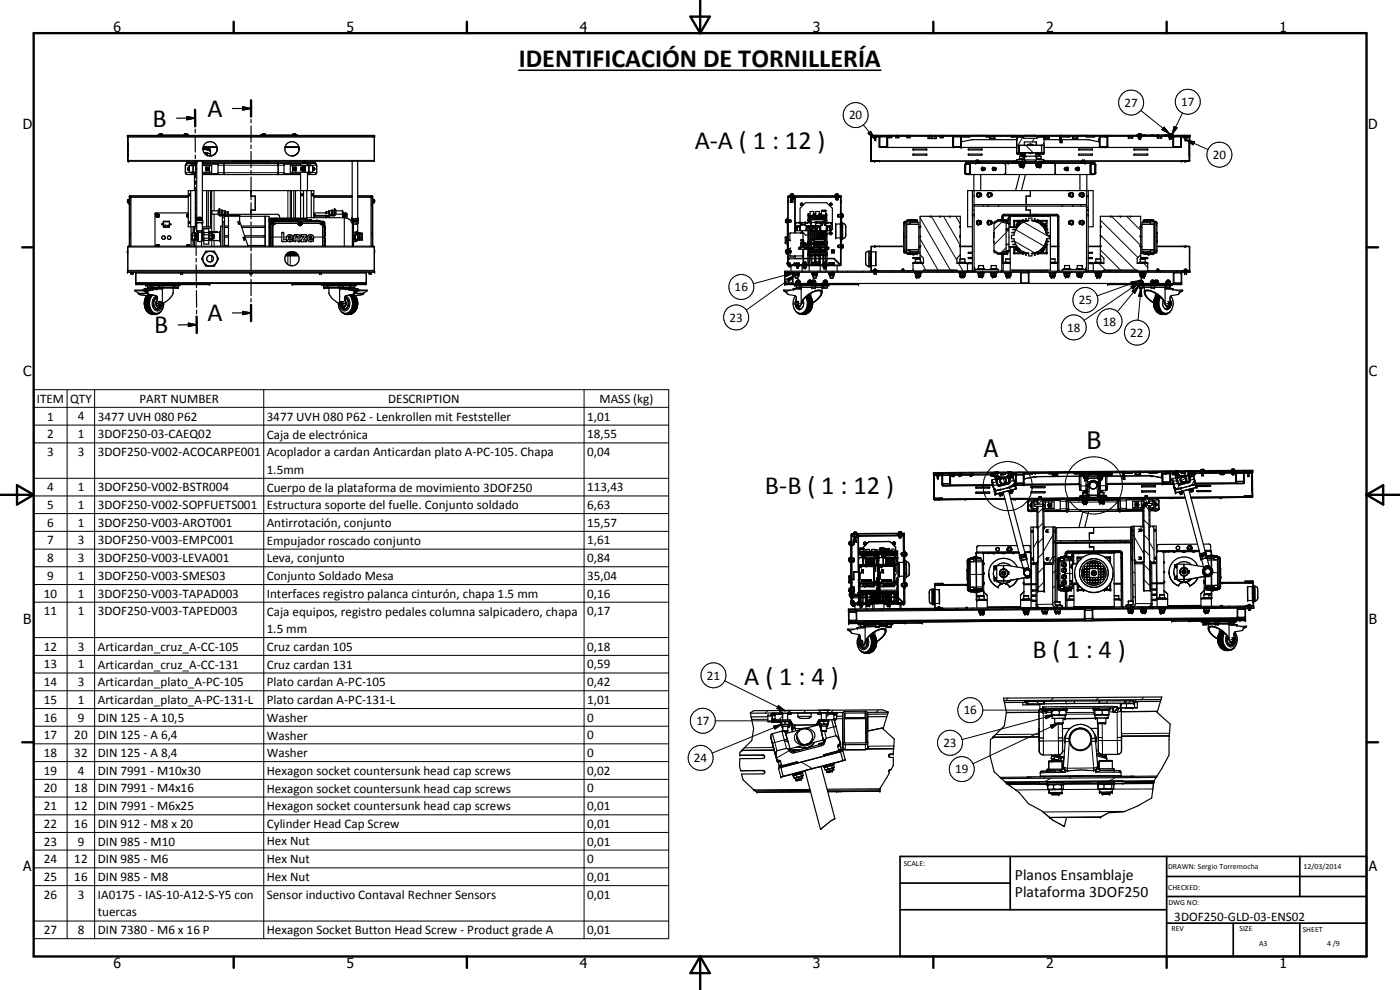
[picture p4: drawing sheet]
<svg xmlns="http://www.w3.org/2000/svg" width="420mm" height="297mm" viewBox="0 0 420 297" stroke-linecap="round" stroke-linejoin="round" font-family="sans-serif">
<defs><g id="words">
<g font-size="7.9">
<text x="155.7" y="20">IDENTIFICACIÓN DE TORNILLERÍA</text>
<text x="62.3" y="35.1">A</text>
<text x="45.8" y="38">B</text>
<text x="208.5" y="44.8">A-A ( 1 : 12 )</text>
<text x="46.3" y="100">B</text>
<text x="62.3" y="96.4">A</text>
<text x="229.6" y="148.1">B-B ( 1 : 12 )</text>
<text x="309.8" y="197.5">B ( 1 : 4 )</text>
<text x="223.4" y="205.6">A ( 1 : 4 )</text>
</g>
<g font-size="7.2">
<text x="295.3" y="137.2">A</text>
<text x="326.1" y="134.7">B</text>
</g>
<g font-size="4.7">
<text x="304.6" y="263.9">Planos Ensamblaje</text>
<text x="304.6" y="269.3">Plataforma 3DOF250</text>
</g>
<g font-size="4.2">
<text x="34" y="9.6">6</text>
<text x="104" y="9.6">5</text>
<text x="174" y="9.6">4</text>
<text x="244" y="9.6">3</text>
<text x="314" y="9.6">2</text>
<text x="384" y="9.6">1</text>
<text x="6.8" y="38.7">D</text>
<text x="410.6" y="38.7">D</text>
<text x="7" y="112.9">C</text>
<text x="410.8" y="112.9">C</text>
<text x="7" y="187.1">B</text>
<text x="410.8" y="187.1">B</text>
<text x="7" y="261.4">A</text>
<text x="410.8" y="261.4">A</text>
<text x="34" y="290.4">6</text>
<text x="104" y="290.4">5</text>
<text x="174" y="290.4">4</text>
<text x="244" y="290.4">3</text>
<text x="314" y="290.4">2</text>
<text x="384" y="290.4">1</text>
</g>
<g font-size="3.9">
<text x="254.8" y="35.8">20</text>
<text x="337.5" y="32.1">27</text>
<text x="354.5" y="31.8">17</text>
<text x="364" y="47.7">20</text>
<text x="220.5" y="87.4">16</text>
<text x="323.8" y="91.3">25</text>
<text x="218.9" y="96.5">23</text>
<text x="320.2" y="99.5">18</text>
<text x="331" y="97.7">18</text>
<text x="339.2" y="101.1">22</text>
<text x="11" y="120.9">ITEM</text>
<text x="21.1" y="120.9">QTY</text>
<text x="41.9" y="120.9">PART NUMBER</text>
<text x="116.5" y="120.9">DESCRIPTION</text>
<text x="179.9" y="121">MASS (kg)</text>
<text x="14.2" y="126.2">1</text>
<text x="14.2" y="131.5">2</text>
<text x="23.3" y="126.2">4</text>
<text x="23.3" y="131.5">1</text>
<text x="29.3" y="126.2">3477 UVH 080 P62</text>
<text x="29.3" y="131.5">3DOF250-03-CAEQ02</text>
<text x="80.1" y="126.3">3477 UVH 080 P62 - Lenkrollen mit Feststeller</text>
<text x="80.1" y="131.6">Caja de electrónica</text>
<text x="176.2" y="126.2">1,01</text>
<text x="176.2" y="131.5">18,55</text>
<text x="14.2" y="136.8">3</text>
<text x="23.3" y="136.8">3</text>
<text x="29.3" y="136.8">3DOF250-V002-ACOCARPE001</text>
<text x="80.1" y="136.9">Acoplador a cardan Anticardan plato A-PC-105. Chapa</text>
<text x="176.2" y="136.8">0,04</text>
<text x="80.1" y="142.2">1.5mm</text>
<text x="14.2" y="147.4">4</text>
<text x="23.3" y="147.4">1</text>
<text x="29.3" y="147.4">3DOF250-V002-BSTR004</text>
<text x="80.1" y="147.5">Cuerpo de la plataforma de movimiento 3DOF250</text>
<text x="176.2" y="147.4">113,43</text>
<text x="14.2" y="152.7">5</text>
<text x="23.3" y="152.7">1</text>
<text x="29.3" y="152.7">3DOF250-V002-SOPFUETS001</text>
<text x="80.1" y="152.8">Estructura soporte del fuelle. Conjunto soldado</text>
<text x="176.2" y="152.7">6,63</text>
<text x="14.2" y="158">6</text>
<text x="23.3" y="158">1</text>
<text x="29.3" y="158">3DOF250-V003-AROT001</text>
<text x="80.1" y="158.2">Antirrotación, conjunto</text>
<text x="176.2" y="158">15,57</text>
<text x="14.2" y="163.4">7</text>
<text x="23.3" y="163.4">3</text>
<text x="29.3" y="163.4">3DOF250-V003-EMPC001</text>
<text x="80.1" y="163.4">Empujador roscado conjunto</text>
<text x="176.2" y="163.4">1,61</text>
<text x="14.2" y="168.7">8</text>
<text x="14.2" y="174">9</text>
<text x="23.3" y="168.7">3</text>
<text x="23.3" y="174">1</text>
<text x="29.3" y="168.7">3DOF250-V003-LEVA001</text>
<text x="29.3" y="174">3DOF250-V003-SMES03</text>
<text x="80.1" y="168.7">Leva, conjunto</text>
<text x="176.2" y="168.7">0,84</text>
<text x="176.2" y="174">35,04</text>
<text x="13.2" y="179.3">10</text>
<text x="23.3" y="179.3">1</text>
<text x="29.3" y="179.3">3DOF250-V003-TAPAD003</text>
<text x="80.1" y="174.1">Conjunto Soldado Mesa</text>
<text x="80.1" y="179.4">Interfaces registro palanca cinturón, chapa 1.5 mm</text>
<text x="176.2" y="179.3">0,16</text>
<text x="13.2" y="184.6">11</text>
<text x="23.3" y="184.6">1</text>
<text x="29.3" y="184.6">3DOF250-V003-TAPED003</text>
<text x="80.1" y="184.7">Caja equipos, registro pedales columna salpicadero, chapa</text>
<text x="176.2" y="184.6">0,17</text>
<text x="80.1" y="190">1.5 mm</text>
<text x="13.2" y="195.2">12</text>
<text x="23.3" y="195.2">3</text>
<text x="29.3" y="195.3">Articardan_cruz_A-CC-105</text>
<text x="80.1" y="195.3">Cruz cardan 105</text>
<text x="176.2" y="195.2">0,18</text>
<text x="13.2" y="200.6">13</text>
<text x="23.3" y="200.6">1</text>
<text x="29.3" y="200.7">Articardan_cruz_A-CC-131</text>
<text x="80.1" y="200.7">Cruz cardan 131</text>
<text x="176.2" y="200.6">0,59</text>
<text x="212.1" y="203.9">21</text>
<text x="13.2" y="205.9">14</text>
<text x="23.3" y="205.9">3</text>
<text x="29.3" y="206">Articardan_plato_A-PC-105</text>
<text x="80.1" y="206">Plato cardan A-PC-105</text>
<text x="176.2" y="205.9">0,42</text>
<text x="13.2" y="211.2">15</text>
<text x="23.3" y="211.2">1</text>
<text x="29.3" y="211.2">Articardan_plato_A-PC-131-L</text>
<text x="80.1" y="211.2">Plato cardan A-PC-131-L</text>
<text x="176.2" y="211.2">1,01</text>
<text x="289.2" y="214.3">16</text>
<text x="13.2" y="216.5">16</text>
<text x="13.2" y="221.8">17</text>
<text x="22.3" y="221.8">20</text>
<text x="23.3" y="216.5">9</text>
<text x="29.3" y="216.5">DIN 125 - A 10,5</text>
<text x="29.3" y="221.8">DIN 125 - A 6,4</text>
<text x="80.1" y="216.6">Washer</text>
<text x="80.1" y="221.9">Washer</text>
<text x="176.2" y="216.5">0</text>
<text x="176.2" y="221.8">0</text>
<text x="209" y="217.6">17</text>
<text x="13.2" y="227.1">18</text>
<text x="22.3" y="227.1">32</text>
<text x="29.3" y="227.1">DIN 125 - A 8,4</text>
<text x="80.1" y="227.2">Washer</text>
<text x="176.2" y="227.1">0</text>
<text x="283.1" y="224.2">23</text>
<text x="13.2" y="232.5">19</text>
<text x="23.3" y="232.5">4</text>
<text x="29.3" y="232.5">DIN 7991 - M10x30</text>
<text x="80.1" y="232.5">Hexagon socket countersunk head cap screws</text>
<text x="176.2" y="232.5">0,02</text>
<text x="208.3" y="228.7">24</text>
<text x="286.6" y="232">19</text>
<text x="13.2" y="237.7">20</text>
<text x="22.3" y="237.7">18</text>
<text x="29.3" y="237.7">DIN 7991 - M4x16</text>
<text x="80.1" y="237.8">Hexagon socket countersunk head cap screws</text>
<text x="176.2" y="237.7">0</text>
<text x="13.2" y="243.1">21</text>
<text x="22.3" y="243.1">12</text>
<text x="29.3" y="243.1">DIN 7991 - M6x25</text>
<text x="80.1" y="243.2">Hexagon socket countersunk head cap screws</text>
<text x="176.2" y="243.1">0,01</text>
<text x="13.2" y="248.4">22</text>
<text x="22.3" y="248.4">16</text>
<text x="29.3" y="248.4">DIN 912 - M8 x 20</text>
<text x="80.1" y="248.5">Cylinder Head Cap Screw</text>
<text x="176.2" y="248.4">0,01</text>
<text x="13.2" y="253.7">23</text>
<text x="23.3" y="253.7">9</text>
<text x="29.3" y="253.7">DIN 985 - M10</text>
<text x="80.1" y="253.7">Hex Nut</text>
<text x="176.2" y="253.7">0,01</text>
<text x="13.2" y="259">24</text>
<text x="22.3" y="259">12</text>
<text x="29.3" y="259">DIN 985 - M6</text>
<text x="80.1" y="259">Hex Nut</text>
<text x="176.2" y="259">0</text>
<text x="13.2" y="264.3">25</text>
<text x="13.2" y="269.7">26</text>
<text x="22.3" y="264.3">16</text>
<text x="23.3" y="269.7">3</text>
<text x="29.3" y="264.3">DIN 985 - M8</text>
<text x="29.3" y="269.7">IA0175 - IAS-10-A12-S-Y5 con</text>
<text x="80.1" y="264.3">Hex Nut</text>
<text x="80.1" y="269.7">Sensor inductivo Contaval Rechner Sensors</text>
<text x="176.2" y="264.3">0,01</text>
<text x="176.2" y="269.7">0,01</text>
<text x="29.3" y="275">tuercas</text>
<text x="13.2" y="280.3">27</text>
<text x="23.3" y="280.3">8</text>
<text x="29.3" y="280.3">DIN 7380 - M6 x 16 P</text>
<text x="80.1" y="280.3">Hexagon Socket Button Head Screw - Product grade A</text>
<text x="176.2" y="280.3">0,01</text>
<text x="352.4" y="276.3">3DOF250-GLD-03-ENS02</text>
</g>
<g font-size="2.4">
<text x="271.2" y="259.7">SCALE:</text>
<text x="350.6" y="260.8">DRAWN: Sergio Torremocha</text>
<text x="391.2" y="260.6">12/03/2014</text>
<text x="350.6" y="267">CHECKED:</text>
<text x="350.6" y="271.4">DWG NO:</text>
<text x="351.6" y="279.3">REV</text>
<text x="372" y="279.4">SIZE</text>
<text x="391" y="279.6">SHEET</text>
<text x="377.9" y="283.8">A3</text>
<text x="398.3" y="283.8">4 /9</text>
</g>
</g></defs>
<g fill="none" stroke="#000" stroke-width=".35">
<path d="M56 35l2.6 .4-2.5 .5zM58.5 32.9l.1 5M58.6 38.8v1M58.6 35.4l-5.6 .1M69.8 32.6h5.5M72.8 32l2.5 .6-2.5 .4zM75.3 30.1v4.9M75.3 35.9v1M75.3 37.8v4.9M38.3 40.6h74.1v.3h-74.1zM38.5 59.9l-.2 .2 .2 .7M38.6 40.9l-.3 .2v7.2l.2 .1h73.7l.1-.3v-7l-.2-.2"/>
<path d="M38.6 59.9v.9M38.8 59.9h-.3v.9h.3M39.1 59.2h.1M39.3 58.9v.3M39.3 59v.1M39.3 59.1h.1M39.3 58.9v.3h-.3v14.7M47.4 40.6h9.2M47.8 40.4l1 .1M48.7 40.4l-.1-.3h-.7l-.1 .4M55.3 40.4l.9 .1M56.2 40.4l-.1-.3h-.7l-.1 .4"/>
<path d="M56.2 49l-.5 .6v2.4l.5 .4h2.2M56.5 58.8h-17.6l-.1 15.1M56.5 58.9h-17.5l-.1 15M56.8 58.2l.3 .1-.2 .4-.2-.1zM56.8 50.2a.53 .53 0 0 0-.5 .5 .53 .53 0 0 0 .5 .5M56.8 50.5v.4M56.8 50.2v.9M57.2 57.2v10.8M57.4 51.7l.1 .4M57.4 51.9l.1 .2M57.5 49.3h.9M57.5 52.1h.9"/>
<path d="M57.5 49.3v.4M57.5 49.3l-.1 .1M57.9 49.7v2M58 49.7v2M58.4 49.1v.6M58.4 51.7v5.5M58.4 49.1h.6M58.5 49l-.1 .1M58.6 40.7v4.9M58.6 46.5v1.1M58.6 57.2v10.8M58.7 48.5v4.9"/>
<path d="M58.7 56.2v5M58.7 54.3v1M59 57.2h-2.5v10.8h2.5M59 48.6v.1M59 48.4v16.9M59 49.7h-2.2v2h2.2M59 48.7h-3v.3h3M60.7 57.2h33.5v8.1M60.7 48.4l-.1 17.6M60.7 49.7h2.8v2h-2.8M60.7 48.7h33.9v.3h-33.9M60.7 49.3h4.8v2.8h-4.8"/>
<path d="M60.7 52.4h29.5M60.9 44.7a3.3 3.3 0 0 1 2.3 .8v1.1l-.3 .2M60.9 44.8l2.1 .5M60.9 44.2h4.2l.1 .4M61.2 45.7a2.14 2.14 0 0 1 2-3.2 2.14 2.14 0 0 1 1.5 3.5M61.2 45.7l.2 .3M61.2 45.7l1.4 .3 .6 .4M61.2 44.2v.1M61.4 46l.8 .6M61.4 46h.9v.5l-.5-.1M61.5 46.1h.5M61.5 44.2a1.28 1.28 0 0 1 1.6 1.1"/>
<path d="M61.6 46.1h.3M61.8 46.4h.1M61.8 50.6h.2M61.8 50.6v.2M61.8 50.8h.2M61.9 50.3h.5l.3 .5M61.9 46.1h.3M61.9 46.1v.3M61.9 49.7v.6M61.9 51.1v.6M61.9 50.3l-.2 .4 .2 .4M61.9 46.1h.2"/>
<path d="M61.9 46.4h.4M62 50.6v.2M62 57.2v10.8M62.1 50.5l-.1 .1M62.1 50.3l.2-.1a.46 .46 0 0 1 .5 .5 .46 .46 0 0 1-.7 .4M62.1 46.1l.2 .1M62.1 50.5l-.3 .1M62.1 50.5v.3h-.3M62.2 46.5v.1M62.2 46.5h.1M62.3 46.2v.1M62.5 50.2l.1 .3"/>
<path d="M62.5 57.2v10.8M62.5 51l-.6 .1M62.6 50.8l-.2 .4M62.7 50.8l-.1 .1M62.9 49.7v2M63 45.3l.1 .1M63.1 44.2l-.9 .2M63.2 57.2v10.8h-2.5M63.3 57.2v11.3h-2.6M64 46.5l-.6 .3-1.2-.2M64.6 46.1l-1.4 .7M65 45.6l-.8 .8"/>
<path d="M65.2 44.9l-.1 .4M67.4 49l-.2 .3v2.8l.2 .3M70 48.4v.3M75.3 43.5v1.1M75.3 45.5v4.8M75.3 51.2v1M75.3 53.1v6.8M75.3 58.8h1.3v4.2h-1.3M78.3 40.6h10.9M78.7 40.4l1 .1M79.6 40.4l-.1-.3h-.7l-.1 .4M80.7 48.4v.3"/>
<path d="M83.3 49l.2 .4v2.6l-.2 .4M85.5 44.2h4.2v1.1l-.6 .9M87.1 49.7h6.7v2h-6.7zM87.4 57.2v8.2M87.8 40.5h1M87.8 49.7v2M87.9 40.4l.1-.3h.7l.1 .3M88 50.8v.1M88 50.5v.1M88.1 50.5l.7-.2v.8M88.1 50.9l.1 .2h.6M88.2 57.2v8.2"/>
<path d="M88.2 50.2l-.2 .6 .3 .4M88.5 50.3l-.4-.1-.2 .2 .1 .7h.5M88.6 50.5v.4M88.6 50.5l.2 .2M88.6 50.5l.1 .2M88.7 57.2v8.2M88.7 50.7h.1M88.7 50.7l-.1 .2M88.8 49.7v.6M88.8 51.1v.6M88.8 51.1h.1M88.8 50.7l-.2 .2"/>
<path d="M88.9 46.4l-1.1 .4M89.6 45.6l-.8 .8M89.7 45.3a2.14 2.14 0 0 0-1.9-2.8 2.14 2.14 0 0 0-2.3 2.5 2.14 2.14 0 0 0 3.1 1.5M90.2 49.1v.6M90.2 51.7v13.7M90.2 49.1h2.1M90.2 49.3h-5v2.8h5M90.3 49l-.1 .1M90.3 50.3l.9-.1 .3 .5-.1 .3-.2 .2h-.7l-.3-.3zM90.4 50.6l.4-.1-.2 .5-.1-.1M90.4 50.6l.1 .3M90.4 50.6h.2"/>
<path d="M90.5 58.2h.2l-.1 .5-.2-.1zM90.5 50.9h.2M90.6 50.6l.1 .3M90.7 50.5l-.1 .1M90.8 50.2a.58 .58 0 0 1 .7 0 .58 .58 0 0 1 .1 .8M90.8 51.2l.4 .2M90.8 48.6h.8M90.9 48.4l-.1 .3M90.9 48.5h.7M91.1 57.2v8.2M91.2 50a.82 .82 0 0 1 .1 1.3M91.3 51.3l-.2 .1"/>
<path d="M91.6 51l-.4 .4M91.6 48.4v.3M91.6 49.7v.8M91.6 50.9v.8M92.1 57.2v8.9M92.2 49l.1 .1M92.3 49.1v.6M92.3 51.7v5.5M92.3 49.3h.9M92.3 52.1h.9M92.7 49.7v2M92.8 49.7v2"/>
<path d="M93.2 49.3v.4M93.2 51.7v.4M93.4 57.2v8.1M93.8 58.2h.1M93.8 58.7h.1M93.8 58.2l-.3 .3 .3 .2M93.8 58.2l.2 .3-.2 .2M93.8 50.5l.1 .1M93.8 50.2v.9M93.8 50.2h.2M93.9 50.8l-.1 .1M94 50.7v.1"/>
<path d="M94 50.2l.2 .6M94 50.2l.3 .3-.1 .5M94 50.8h-.1M94 50.8h.2M94.2 50.3l.3 .4-.2 .3M94.2 58.8h11.5M94.2 50.8l-.4 .5M94.2 51h.1M94.2 58.9h11.5M94.2 51l-.2 .2M94.4 49l.6 .6v2.4l-.6 .4h-2.1M105.7 48.4v17"/>
<path d="M107.3 58.8h4.4l.2 .2v14.9M107.3 48.4v17M107.3 58.9h4.4M111.3 58.9v.3h.4v14.7M111.3 59.1h.1M111.3 59.1h.2M111.4 58.9v.3M111.4 59h.1M111.5 59.2h.1M111.7 58.9h.1M111.7 58.9v15M111.9 59.8h.2v1h-.2"/>
<path d="M112 59.8v1M112.1 59.9l.3 .2v.4l-.3 .2M236.5 59h.8M236.5 59v20.5M236.6 59v-.2h15.8l-.1 20.8-15.7 .1v-20.6M236.6 58.9h.8M236.6 59.1h.8M236.6 59.1h-.1M236.7 59.2h.1M237.2 59.9h.8v.8h-.8zM237.2 58.6h1v.2M237.3 59.2h-.8"/>
<path d="M237.3 59.1h.1M237.3 58.9v.6h.1M237.4 58.8v.1M237.4 59.8h.5M237.4 59.8h.1M237.4 58.8v1M237.9 59.1h.2M237.9 58.9h13M237.9 58.8v1M237.9 59.8h.1M238.1 59.2l.4 .2v10.5M238.1 59l.4 .1h-.6"/>
<path d="M238.1 58.9l-.2 .6M238.1 58.4l-.1-.2h-.6l-.1 .3M238.1 58.4l.1 .2M238.2 58.5h-1v.3M250.3 58.9v.2l.6-.1M250.6 58.6h1.1M250.7 58.4v.1M250.7 58.4l.2-.2h.6l.1 .2M250.8 59.2h-12l-.1 .2v10.5M250.8 58.9l.1 .6M250.8 59.4h.1M250.9 59.8h.5"/>
<path d="M250.9 58.8v1M250.9 59.8h.1M251.4 59l.9 .2M251.4 58.9h1M251.4 59.8h.1M251.4 59.4h.1M251.4 58.8v1M251.5 59.2h.8M251.5 58.9l-.1 .6M251.6 58.4l.1 .4M251.7 58.5h-1.1v.3M252.1 58.9l.3 .3"/>
<path d="M252.1 59.2h.1M252.3 59.2v20.2M261.4 48.3l.2 .1M261.5 48.4h31.4M261.5 41.1v7.1M261.5 48.2l.1 .1M261.6 48.3h31.3M261.6 41h.9M261.6 41l-.1 .1M261.7 40.9l-.3 .2 .1 7.3M262.2 41v.3h.3M262.2 40.6l.3 .3h-1.2v-.3h95.9v.3h-1.2"/>
<path d="M262.3 41v.1M262.5 40.8v1.2M262.5 48.3v.1M262.5 42h.1M262.8 41h1.1M262.8 40.8v1.2h-.3M262.8 48.3v.1M262.9 40.9v.2M263 40.6l-.2 .3h92.8M263.1 41.1v.2h-.3M263.7 40.9v.1M263.9 48.3v.1"/>
<path d="M263.9 44.1v.1M264.1 44v-2.9h2.1v2.9M264.1 44v.1M264.1 44.1h2.1M264.1 40.9l-.2 .2 .1 3.1M266.1 40.9l.3 .2v3l-.3 .1M266.2 44v.1M266.7 40.9h.1M266.8 40.9h.1M266.9 40.9h-.3v.4h1v-.4M267 40.9v.4M267.1 40.9h.5"/>
<path d="M267.5 40.9v.4M267.5 40.9h.1M268.9 40.9v.4M269.1 40.9h.6M269.4 40.9v.4M269.7 40.9h.1M269.8 40.9v.4h-1l.1-.4M272.3 40.9l.1 .4M272.5 40.9h.6M272.9 40.9v.4M273 40.9h.1M273.2 40.9v.4h-1.1v-.4h.2"/>
<path d="M274 44.7h4.1l.1 .2-4.1 .1zM274 46.3l3.9-.1 .3 .2-.3 .2h-3.8zM278.5 40.9v.7h2.5v-.6l-.3-.1M278.6 40.9l.8 .1M278.8 40.9v.1M278.9 41v.6M279.4 40.9v.7M279.5 40.9h.9M279.7 40.9v.1M279.8 41v.6M280.6 40.9v.7M282.1 40.9v.4h1v-.4"/>
<path d="M282.2 40.9v.4M282.3 40.9h.1M282.6 40.9h-.5M282.7 40.9v.4M282.9 40.9h.2M283 40.9h.1M286.2 41.1h2.1v2.9h-2.1zM286.2 40.9l-.2 .2v2.9l.2 .2M288.2 40.9l.3 .2h2.5v-.2M288.3 44l-.1 .1M288.4 41h.1M288.5 44l-.3 .2h-24.3"/>
<path d="M288.5 40.9v3.3h16.6M289.9 48.7h38.7v.3h-38.7zM289.9 49.4l.9-.1 .2 .3v2.2l-.4 .3h-.6l-.2-.3zM290.1 49l-.6 .6v2.2l.6 .6h38.2l.6-.4v-2.6l-.6-.4M290.6 46.3l3.9-.1 .2 .3-4 .1zM290.6 44.7h4l.1 .3h-4.1zM290.6 49l.6 .6v2.2l-.6 .6M291.8 58.8h.5M291.8 57.2v24.2M292.3 52.4v4.8M292.3 57.2v24.2M292.8 48.7v.3"/>
<path d="M292.9 48.6l.8 .1M292.9 48.5h.8M293 48.6h.1M293.3 58.1v.9l.5 .1M293.3 57.9a.67 .67 0 0 0-.2 .8 .67 .67 0 0 0 .7 .4M293.3 58.1l-.1 .5 .2 .4M293.3 58v.1M293.4 58.8l.3 .3M293.4 59.1h.2M293.7 48.4h13v.3M293.7 48.3h11.5M293.7 57.8l-.3 .4v.6"/>
<path d="M293.7 48.6v-.5h-.7l-.1 .6M293.8 57.9h.5l.2 .3v.5l-.2 .3h-.6l-.3-.2M293.8 57.9l-.4 .2v.7M293.8 57.8l-.5 .3M293.8 57.8v.1M293.8 57.8l.2 .1M293.8 57.8l-.5 .2M294 59l-.2 .1M294.1 58.3h.3M294.2 58.6h.2M294.2 58.6h-.1M294.2 58.3v.3"/>
<path d="M294.3 52.4v4.8M294.4 58.3h-.4v.3h.4M294.4 58.3v.3M294.7 50.7h.1M294.8 50.2a.56 .56 0 0 0 .1 1M294.8 50.7l.2 .3M294.9 51l.1 .1M295 50.3l-.2 .4M295.1 50.3l-.4-.1a.49 .49 0 0 0-.2 .6 .49 .49 0 0 0 .6 .3M295.2 50.3v.8M295.2 50.5v.4M295.3 50.4h.3"/>
<path d="M295.4 50.3l-.4 .1-.1 .6M295.4 50.8v.3l-.4-.1M295.4 50.5l.3 .1M295.4 50.5l-.1 .3 .3 .1M295.5 50.4l-.7-.1-.1 .3 .1 .5h.5M295.5 50.5v.1M295.7 50.6l-.1-.1-.1 .3M295.7 50.6l-.1 .3h-.3M296 40.9v.2h1M296.4 58.8l.2 .3h.4M296.4 58.1v.5l.3 .4M296.4 58.1v.6"/>
<path d="M296.6 58.8v.1M296.6 57.8l.4 .1M296.6 59.1h.1M296.6 57.8l-.2 .3M296.6 57.8l-.4 .5 .3 .7M296.7 59.1h.3M296.7 59l.2 .1M296.9 57.8l-.4 .4 .1 .6M297 57.9h.5l.3 .4v.4l-.3 .3h-.7l-.2-.2M297 57.9l-.4 .2v.7M297 40.9v.7h1.6v-.6l-.3-.1M297 57.8l-.6 .3"/>
<path d="M297 57.8v.1M297 57.8l.1 .1M297.1 40.9h.9M297.1 59l-.1 .1M297.3 58.3v.3M297.3 58.3h.3M297.3 58.6h.3M297.3 40.9v.1M297.3 58.6h.1M297.4 41v.6M297.6 58.3v.3M298 50.7h.1"/>
<path d="M298.1 50.7l.2 .3M298.1 50.2l-.2 .6 .3 .4M298.2 40.9v.7M298.2 51l.1 .1M298.3 51l.4 .1M298.3 50.3l-.2 .4M298.4 40.9v.1M298.4 50.3l-.4-.1a.49 .49 0 0 0-.2 .6 .49 .49 0 0 0 .6 .3M298.5 50.3v.8M298.5 40.9v.1M298.6 50.4h.3M298.7 50.3l-.4 .1-.1 .6"/>
<path d="M298.7 50.5l.3 .1M298.7 50.5l.1 .3M298.7 50.6h.3M298.7 50.6v.2M298.7 50.8v.3M298.8 50.4l-.7-.1-.1 .3 .1 .5h.6M298.8 50.8h.1M298.9 50.9h-.3M299 50.6l-.1 .3M301.5 49l.3 .4v2.6l-.3 .4M302.6 48.7v.3M303.5 40.9v.2h3.2v-.2"/>
<path d="M303.9 40.9v.2M303.9 48.4v.3M305.1 41.9h-13.3l-3.3 .6M305.1 43.6h8.2M305.1 45.8h3.6M305.8 43.6v2.2M305.9 49.7h.1M305.9 49.7h.6M305.9 49v.2h1.6v-.2M305.9 49.3v.4M306 49.7h.1M306 47.7l.1-.8h1.3v.8"/>
<path d="M306 52.4l-1.2 4.8M306.1 49.7v.3h1.3v-.3M306.1 49.2l-.2 .1M306.1 49.7h1.3M306.3 50.1h.8M306.3 46.4h.3M306.3 50v.1M306.3 46.4h.1M306.3 46.2v.2M306.4 49.2l.1 .1M306.4 46.4v.2l.5 .1M306.4 46.4l.3 .1"/>
<path d="M306.4 46.7h.5M306.4 46.7h.1M306.5 46.7h.1M306.5 46.6l-.1 .1M306.5 49.7h.8M306.5 49.3v.4M306.5 46.7l.2 .1M306.6 46.4l.1 .1M306.6 46.2v.2M306.7 48.6h5M306.7 46.5h.3M306.7 41l-1.5 .1-.1 4.9 .3 .2h1.8l.2-.4"/>
<path d="M306.7 49.2l-.2 .1M306.8 46.5h.1M306.9 46.2l.3 .1M306.9 46.7l-.1 .1M307 46.3l.1 .1M307 46.5l-.1 .2M307.1 46.4l-.1 .1M307.1 40.9l.3 .6h3.7l.2-.6M307.1 50v.1M307.1 49.2l.2 .1M307.2 46.3v.3l-.3-.1M307.2 46.3l-.1 .1"/>
<path d="M307.2 46.5l.3 .1M307.2 46.1l.4 .2-.2 .9M307.3 49.7h.1M307.3 49.3v.4M307.4 49.7h.1M307.4 47.7l-.4 .2h-1.7l-.1 .5M307.4 47.7h-1.5v.2M307.4 49.2l-.1 .1M307.4 49.2h.1M307.4 48.6l.4-.6h2.9l.4 .6M307.4 47.7l-.1 .1M307.4 43.6v-1h3.6v1"/>
<path d="M307.4 47.3l.4-.4h2.9l.4 .8M307.4 49.2v.5M307.4 47.5v.2M307.5 46.2l-.3 .1M307.6 45.8l-.1 1.2M307.8 52.4l-1.3 4.8M308.2 43.6l1-.4 1 .4M308.7 45.8h4.6M308.7 45.8h1.1M309.2 57.2v1.6h-1.2v2.6M310.8 45.8l.1 1.2M310.8 46.1l1 .3"/>
<path d="M310.8 46l.3 .1M310.9 49v.2h1.7v-.2M311 49.7h.6M311 49.7h.1M311 49.3h.1M311 49.3v.4M311 47.1l.1 .1M311 45.8l.3 .4h1.8l.2-.4M311.1 49.7v.3h1.3v-.3M311.1 47.7v-.8h1.3v.8M311.1 47.7h1.5v.2M311.1 49.7h1.3"/>
<path d="M311.1 47.7l.3 .2h1.8M311.3 50.1h.9M311.3 50v.1M311.4 49.2l.2 .1M311.6 49.7h.7M311.6 49.3v.4M311.7 46.2l.1 .2M311.7 41l1.6 .1v4.7M311.7 40.9v.2h2.9M311.7 49.2l-.1 .1M311.8 46.4l-.1 .5M312.1 49.2l.2 .1"/>
<path d="M312.2 50v.1M312.3 49.3v.4M312.3 49.3h.2v.4M312.3 49.7h.1M312.4 49.7h.1M312.5 49.7h-.1M312.6 43.6v2.2M313.2 47.9l.1 .1M313.3 48.3h11.5M313.3 48l-.1 .4M313.3 41.9h13.3l3.1 .6M313.8 41.1v.5"/>
<path d="M314.6 40.9v.2M314.6 48.4v.3M314.7 41v.6M314.7 40.9l.2 .1v.6h-1.6v-.5M314.8 40.9l-.2 .2M315.8 48.7v.3M316.9 49l-.2 .4v2.6l.2 .4M317.9 40.9l.3 .2M318.2 40.9v1.9h.6M318.5 40.9v1.9M318.5 42.7l.3 .1M318.8 41.9v.9"/>
<path d="M318.8 40.9l-.3 .2M319.4 50.6l.1 .2M319.4 50.7l.1 .1M319.5 50.8l.4 .1M319.6 50.5l.2 .1-.1 .3M319.6 50.5l-.2 .1M319.6 50.5l.1 .3h-.2M319.9 50.4h-.3h.6v.6l-.6-.1M319.9 51.1l.1 .1M319.9 50.3l.2 .2-.2 .6M320 50.2l.6 .2-.1 .7-.5 .1M320 50.2l-.1 .1"/>
<path d="M320 50.2l.3 .3M320.2 50.2l.2 .2M320.3 50.5h.2M320.3 50.9l-.1 .3M320.3 50.2l.2 .1M320.3 50.5v.4M320.3 50.9l-.3 .3M320.4 50.4l.1 .1M320.5 50.3l.1 .3M320.5 50.5v.6l-.3 .1M320.6 50.8l-.1 .1M320.8 58.1l.8-.1 .3 .5-.2 .4h-.9z"/>
<path d="M320.9 58.3v.3M320.9 58.3h.3v.3h-.3M320.9 58.6h.2M320.9 58.3h.2v.3M321 40.9v.2h-2.5v.4M321.1 58.6h.1M321.3 59l.1 .1M321.4 59.1h.4M321.4 57.8l.4 .1M321.4 57.8l-.1 .1M321.6 57.9a.61 .61 0 0 1 .3 .6 .61 .61 0 0 1-.3 .6M321.7 57.8l.3 .1"/>
<path d="M321.7 57.8h-.3M321.8 57.9l.3 .6M321.8 57.8l.1 .2M321.8 59.1h-.1M321.8 40.9v.7h1.7v-.6l-.4-.1M321.9 40.9h.9M322 57.9a.65 .65 0 0 1 .2 .8 .65 .65 0 0 1-.8 .4M322 58.1l.1 .4M322.1 58.5l-.2 .5M322.1 58.5l-.3 .6M322.1 40.9v.1M322.2 41v.6"/>
<path d="M322.7 50.6l.1 .2M322.7 50.7l.1 .1M322.8 50.8l.4 .1M322.9 50.5l.2 .1-.1 .3M322.9 50.5l-.2 .1M322.9 50.5l.1 .3h-.2M323 40.9v.7M323.2 50.4h-.3h.6v.6l-.6-.1M323.2 51.1l.1 .1M323.2 50.3l.2 .2-.2 .6M323.3 50.2l.6 .2-.1 .7-.5 .1M323.3 50.2l-.1 .1"/>
<path d="M323.3 50.2l.3 .3M323.5 50.2l.1 .3M323.6 50.9l-.1 .3M323.6 50.2l.2 .6-.3 .4M323.6 50.5v.4M323.6 50.9l-.3 .3M323.8 44.7h4l.1 .3h-4.1zM323.8 46.3l3.9-.1 .2 .3-4 .1zM323.8 50.5l.1 .1M323.9 50.8l-.1 .1M324.1 58.6h.2M324.1 58.3h.2"/>
<path d="M324.1 58.3v.3M324.1 58.3h.3v.3h-.3M324.1 52.4v4.8M324.3 58.6h.1M324.3 58.3v.3M324.5 59l.1 .1M324.6 57.8h.2M324.6 57.8l-.1 .1M324.6 57.8h.4M324.7 57.9l-.7 .2v.7l.8 .2 .3-.4M324.7 57.9l.1 .1M324.7 57.8v.1"/>
<path d="M324.8 48.4h-13.1v.3M324.8 57.8v.1M324.8 57.8l.3 .6M324.8 57.8l.4 .3M324.8 58l.2 .1M324.9 48.6l-.1-.1h.7v.2M325 57.8a.66 .66 0 0 1 .3 .8 .66 .66 0 0 1-.7 .5M325 57.8l.2 .3M325.1 59l-.5 .1M325.1 58.3v.3M325.1 58.6l-.4 .5M325.1 59l-.2 .1"/>
<path d="M325.2 58.1l-.1 .9M325.5 48.5l-.1-.4h-.6v.5M325.5 48.6l-.8 .1M325.7 48.7v.3M326 40.9v.2h2.5v-.2M326.1 58.8h.5M326.1 57.2v24.2M326.2 52.4v4.8M326.6 57.2v24.2M327.6 49.3l1 .1v2.5l-.3 .2-.8-.2v-2.5zM327.8 49l-.6 .4v2.6l.6 .4M329.7 42.5l.3 .1"/>
<path d="M330 40.9v3.3h-16.7M330 44.1v.1M330 41.7h-.3v.8M330 44.2h.1M330.1 41.1h2.2v2.9h-2.2zM330.2 40.9l-.2 .1M332.2 40.9l.3 .2v2.9l-.3 .2M332.3 44l-.1 .1M338.6 40.9v.5h1.4v-.4l-.2-.1M338.7 40.9h.8M338.9 40.9v.1M339 41v.4"/>
<path d="M339.6 40.9v.5M340.3 44.7h4.1l.1 .3h-4.1zM340.3 46.3l4-.1 .2 .3-4 .1zM341.2 40.6h10.9M341.5 40.9v.4h1.1l-.2-.4M341.6 40.4l.9 .1M341.6 40.9h.6M341.7 40.9h.1M341.8 41.7h.5M341.8 41.3v.4M341.8 40.9v.4M342.3 41.3v.4"/>
<path d="M342.3 40.9v.4M342.5 40.4l-.1-.3h-.7l-.1 .4M347.3 40.9v.5h1.3v-.4l-.2-.1M347.4 40.9h.7M347.5 40.9v.1M347.6 41v.4M348.3 40.9v.5M350.7 40.5h1M350.8 40.4l.1-.3h.7l.1 .3M350.8 40.9h.1M350.9 40.9h.1M351 40.9h-.3v.4h1v-.4"/>
<path d="M351 41.3v.4M351 41.7h.5M351.1 40.9v.4M351.2 40.9h.5M351.5 41.3v.4M351.6 40.9v.4M352.2 44.2h.1M352.2 44v-2.9h2.2v2.9M352.2 44.1h2.2M352.2 44v.1M352.3 40.9l-.2 .2v3l.2 .1M354.3 40.9l.2 .2"/>
<path d="M354.4 44v.1M354.5 41.1v3l-.2 .1h-24.3M354.5 48.3v.1M354.7 40.9v.1M355.4 41.1v.2h.2v.7M355.4 40.6l.2 .4h-1.1M355.5 40.9v.2M355.6 48.3v.1M355.6 42h.4M355.6 42h.1M356 40.9l.9 .2v7.2h-31.4M356 42h-.1"/>
<path d="M356 40.8v.1M356 48.3v.1M356.1 40.9v.2M356.2 41v.1M356.2 40.6l-.2 .2M356.3 41v.3h-.3v.7M356.8 40.9l.3 .2v7l-.2 .3h-31.4M38.3 75.7v.1M38.3 75v.7M38.5 60.8h.1M38.9 70.4h.1M38.9 61.7h.1"/>
<path d="M38.9 61h.1M38.9 69.6h.1M38.9 60.1h.1M38.9 60.6h.1M46.9 64.4v.5l.6 .3M46.9 65l.1 .1M46.9 73.5h.1M47 64.3l-.1 .1M47 65h.7M47 65.1l.3 .1M47.1 73.4l-.3 .5 .1-.4M47.1 73.4l-.2 .1"/>
<path d="M47.1 73.4h.3l.4 .3M47.1 73.9l.1-.2 .3 .2M47.1 64.3h-.1M47.1 64.3l-.2 .2M47.2 64.6l.3 .1-.1 .2h-.2zM47.3 64.2l.4 .1M47.3 64.2l-.2 .1M47.4 73.4l-.5 .3M47.7 64.3v.1M47.7 64.3l.1 .3M47.7 65.1l-.2 .1M47.7 73.5h.1"/>
<path d="M47.7 64.4a.45 .45 0 0 0-.6 0 .45 .45 0 0 0-.1 .6M47.7 65v.1M47.7 64.4l.1 .4M47.7 73.5l-.1-.1 .1 .2M47.7 73.5l.1 .2M47.7 73.7l.1 .2v-.2M47.8 64.8h.1M47.8 64.8l-.1 .2M47.8 64.8l-.3 .4M47.8 64.8l-.1 .3M48.7 67.2h.1M48.7 67.2l-.1 .2 .2-.2"/>
<path d="M48.7 67.2l.1 .1M49 66.4h1.8v1.8h-1.8zM49 66.5h1.8M49 66.9l.1 .3M49 66.8l.1 .2M49.1 67.1l-.1 .1M49.1 67.1h.1M49.1 67.2l-.1 .1M49.4 67.6h.5v.4h-.5zM50.4 67.6h.3v.3h-.3zM56 73.7v.2M56.1 64.6l.2 .6"/>
<path d="M56.1 64.4v.6l.2 .2M56.1 64.8l.4 .4M56.1 64.5l-.1 .1M56.2 73.6l-.2 .1M56.2 64.3l-.1 .1M56.3 73.9l.1-.2 .3 .2M56.3 65.2h.2M56.3 64.3l.2-.1-.3 .1M56.3 64.3l-.2 .3M56.3 64.3h-.1M56.5 64.6l-.2 .1 .2 .2M56.5 63.9h-9.7l-.2 .2-.1 9.8"/>
<path d="M56.5 64.3h-.2M56.7 73.4l.2 .2M56.8 66.5l.3 .2-.2 .4-.2-.2zM56.8 73.4l-.7 .2M56.8 73.4l.2 .3M56.8 73.6l-.4-.2-.4 .3M56.8 73.6l.2 .1M56.9 73.7v.2M57 73.7v.2M57.4 68v5.9M57.7 71.9v.1M57.7 71.4v.3"/>
<path d="M57.7 70.5v.2M57.7 71.7h.7M57.7 72h.7M57.7 69.9h.7M57.7 69.9v2M57.7 71.7v.1M57.7 70.7v.3M57.7 69.9v.2M57.7 70.7h.7M57.9 68v1.9M57.9 72v1.9M58.4 71.8h.1"/>
<path d="M58.4 70.1h.1M58.4 68v5.9M58.4 69.8h.2v2.3h-.2M58.6 71.8h.4M58.6 70.1h.4M58.7 62v1.1M58.7 64l.1 4.9M58.8 71.7l.1 5M58.8 69.8v1.1M58.9 77.5v1.1M58.9 79.5v4.9M58.9 67.1h.1"/>
<path d="M59 70.1l.1 1.6M59 70.1v1.7M59 66.2l1.1-.1 .8 .2v.6M59 66.8l1.7 .2v2.3M59 66.2v.6M59 66.2l-.1 .9M59 66.8l-.1 .3M59 69.2l.4 .1M59 69.3l.3 .3M59.1 66l.2-.2h1.1l.2 .2M59.1 71.7l-.1 .1M59.1 71.7l.1 .1"/>
<path d="M59.2 71.8h.1M59.2 71.9l.1 .2M59.2 71.8l.1 .6M59.2 71.8l.1 .1M59.3 71.9h.1M59.3 72.1h.1M59.3 69.6l-.1 .5M59.3 69.9v.2M59.3 71.8v.3M59.3 69.8l.1 2.3M59.3 69.8v.2M59.3 69.8h.1"/>
<path d="M59.3 71.7v.2M59.3 71.8v.1M59.3 70l.1 .1M59.3 70l-.2 .3M59.4 69.3v2.6M59.4 70v1.3M59.4 72.1l-.1 .3M59.4 69.3h1.1M59.4 69.3l-.1 .3M59.5 66.8l-.5 .2v2.3M59.6 66.8l1.3 .1M59.9 65.6l-.9 .1"/>
<path d="M59.9 65.6l.8 .1M59.9 65.2l-.9 .2 .1 .6M59.9 65.2l.8 .2M59.9 65.2v.4M60.4 65.9l-.8-.2-.3 .4-.2-.1M60.4 65.9l.1 .1M60.5 72.3l-.7 .2-.5-.1M60.5 66h.1M60.5 69.3v.2M60.5 69.5v4.4M60.6 70.1l.1 .2M60.6 69.3h-.1"/>
<path d="M60.6 69.3h.1M60.7 71.7l.1 .1M60.7 71.7l-.2 .1M60.7 69.2v.1M60.7 69.3l-.2 .2M60.8 71.8h.4M60.8 70.1h.4M60.8 70.1l-.1 1.6M60.8 70.1v1.7M60.9 66.9l-.2 .2M60.9 71.8v.3l.2 .1M61.1 69.7l-.2 .1v.3"/>
<path d="M61.1 69.7h.1M61.1 72.2h.1M61.2 68.7h1.4v4.5h-1.4zM61.2 72.1h1.4M61.2 71.5h1.4M61.2 70.4h1.4M61.8 75.4h2.5l1.3 2.2-1.3 2.3h-2.5l-1.3-2.3zM62.6 69.5h2.5v.2M62.6 72.2h3.3M62.6 70.4h.1M62.6 71.5h.1M62.7 71.8l.1 .2"/>
<path d="M62.8 71.9h.1M62.8 71.7h.6M62.8 72h.6M62.8 69.9h.6M62.8 70.7h.6M62.8 71.7l-.1 .1M62.8 69.9v.8M62.8 70.7v1M62.8 69.9l-.1 .2M63.4 69.9l.1 .2M63.4 69.9v.8M63.4 70.7v1"/>
<path d="M63.4 71.7v.1M63.4 71.9h.1M63.5 71.8l-.1 .2M63.5 70.1h.3v1.7h-.3M63.5 70.1v1.7M63.5 64.3h2M63.5 63.2v1.1M63.5 63.2h2M63.8 70.4h.3M63.8 71.5h.3M64.1 70.4v1.1M65.5 63.8h.3"/>
<path d="M65.8 63h-.3v1.4h.3M65.9 69.7l-4.7 .1M65.9 64.3h.5M65.9 63.2h.5M66.2 69.4l-.3 .1v2.9l.3 .1M66.2 69.4v3.1M66.2 69.4h.1M66.2 72.5h.1M66.4 63h.3v1.4h-.3zM66.4 63.8h.3M66.7 65.3h.7M66.7 64.3h16.6l.5 .4 .1 .7"/>
<path d="M66.7 63.5h.1M66.7 63.6h.1M66.7 63.2h.8M66.8 63.5v.1M66.8 64.8l-.1 3.1M66.8 64.1v.1M66.9 67.9h-.7v6M67.4 67.8h1.2M67.4 68.2h1.2M67.4 71.2h1.2M67.4 70.7h1.2M67.4 73.7h1.2"/>
<path d="M67.4 66.5h-.5v7.4M67.4 64.3l-.5 .3M67.5 63.2v1.1zM67.6 63.5h.8v.4h-.8M68.6 64.9h-1.2v9M68.6 64.8l-2.7-.1-.1-2 .3 1.9h5.8v1.7l2.6 7.6M68.6 64.6v9.3M71.4 66.5l.3-.1 .3 .8-.3 .2zM71.9 64.9h8.9v9M72.4 67.8h6.9v.4h-6.8M72.9 71.3l.4-.1 .2 .8-.3 .1zM73.4 70.7h5.9v.5h-5.8"/>
<path d="M74.4 73.7h4.9v.2M75.3 60.8v4.9M75.3 66.5v1.1M75.3 68.5v4.8M75.3 74.2v1.1M75.3 76.1v4.9M79.6 64.9v9M80.8 65.9h11.3M80.8 65.7h11.3M80.8 65.6h11.3M80.8 65.4h11.3M80.8 66.1l2 .1"/>
<path d="M80.8 66.3v1.7h.3v5.9M80.8 66.1v.2M80.8 68v5.9M81.3 73.9v-6.9l.3-.6h15.5l.3 .4v7.1M81.4 66.1v.4M81.5 67l.1 .1M81.6 66.9v.1M81.6 67l.3 .2M81.6 67.1l.1 .1M81.7 67.2h.1M81.7 66.7l-.1 .1M81.7 66.8l.3 .1-.1 .2-.3-.1z"/>
<path d="M81.7 66.7l-.2 .3M81.8 73.9v-6.2l.7-.7h6.9l.4 .4h.5l.4-.4h5.5l.7 .7v6.2M81.8 66.7l.3 .3M81.8 66.7h-.1M81.9 66.7l.2 .3M82.1 67l-.2 .2M82.1 67l-.3 .2M82.4 66.4h.1M82.8 65.4v1M83.5 66l-.7 .1h2.5M84.3 66h.2M84.6 66l.7 .1"/>
<path d="M84.7 69.8h.3l.2 .2v1.9h.8v.6l-1.3-.1zM85.3 66.3l.4 .1M85.3 66.1v.3M85.6 76.8h4M85.7 76.6h3.8M85.9 76.3h3.5M85.9 76.3a2.15 2.15 0 0 0 1.6 3.5 2.15 2.15 0 0 0 2-3.2M86.2 70.8a.95 .95 0 0 1 1.2-.3 .95 .95 0 0 1 .5 1.2h-1.3l.3 .3 .8-.1 .2 .2a1.08 1.08 0 0 1-1.5 .3 1.08 1.08 0 0 1-.2-1.6zM86.3 75.9v.2M86.3 66.3l-.2 .1M86.3 66.1h3.1M86.3 76.1h2.9"/>
<path d="M86.3 76.1l1 .2M86.3 66.1v.3M86.4 75.9h2.4M86.8 70.9h.4l.2 .4h-.8zM87.3 65.9l-1 .2M88.2 70.6l.2-.2 .4 .3 .3-.3 .7 .1 .2 .4-.1 1.6-.5-.1v-1.2l-.2-.3-.4 .3v1.1l-.2 .2-.3-.2zM88.4 65.9l.1 .1M88.5 65.9v.1M88.5 65.9l.9 .2M88.8 75.8a2.14 2.14 0 0 0-2.9 .5M88.8 75.8l.7 .8M89.2 76.2l-.7 .1"/>
<path d="M89.4 66.1v.3M89.6 66.4h.5M89.8 67v.1M89.8 67l.3 .2M89.9 67.1v.1M89.9 66.7l-.1 .3M89.9 66.7l.4 .1M90 66.8l.2 .1-.1 .2-.2-.1zM90 67.2h.1M90 66.7l-.2 .3M90.2 66.7l.2 .3M90.3 70.5h1.6l-.8 1.5h.8v.5l-1.6-.1v-.3l.9-1.2h-.8z"/>
<path d="M90.3 66.9v.1M90.3 67l-.1 .2M90.4 67l-.3 .2M90.8 66.4h.1M91.9 66.2h1.9M91.9 66.2v.2M92.1 65.3h11.2a3.6 3.6 0 0 1 2.8 1.9v6.7M92.5 70.6a.94 .94 0 0 1 1.2-.1 .94 .94 0 0 1 .4 1.1h-1.4l.2 .3 1-.1 .2 .3a1.07 1.07 0 0 1-1.6 .1 1.07 1.07 0 0 1 0-1.6zM92.9 71l.5-.1 .1 .3h-.8zM93.1 66l-1.2 .2M93.2 66h.2M93.3 66h-.3h.4"/>
<path d="M93.4 66l.4 .2M93.8 66.2v.2M94.2 64.9h.2M94.2 63.9h3.7M94.2 64.6l.1 .1M94.2 64.2l.1 .1M94.3 66.2h1.7M94.3 66.2v.2M94.3 64.3l.2 .2M94.3 64.3l.3 .1M94.3 64.7v.2M94.4 64.6v.7"/>
<path d="M94.4 64.6h5.8l.3-1.9-.1 2-2.7 .1M94.5 64.5l.1 .1M95.1 66.1l.3 .1M95.3 66.1l.3 .1M96 66.2v.2M96.3 66.4h.1M96.8 66.7v.5M96.8 66.8l.3 .1-.2 .2-.2-.1zM97 66.7l.2 .4-.4 .1M97 66.7h-.3l-.1 .3 .3 .2M97 66.7l.2 .2M97.2 67l-.3 .2"/>
<path d="M97.4 67.8h.1M97.4 70.7h.1M97.4 69.5h.1M97.4 73.2h.1M97.4 71.5h.1M97.4 72.8h.1M97.4 69.1h.1M97.5 67.8l.1 1M97.5 69.5l.1 .8M97.5 71.5l.1 .9M97.5 73.2l.1 .7M97.6 72.4v.1"/>
<path d="M97.6 72.4v-.2l-.1 .6M97.6 68.8l-.1 .3M97.6 70.2v.3v-.2M97.6 68.6v.2M97.6 70.3l-.1 .4M97.7 64.9h1.2v.4M97.7 64.6v.7M98.7 63.5h-.8v.4h.8M98.7 64.2l.1 .1M98.8 64.3h.8M98.8 63.2h.8M98.8 63.2v1.1"/>
<path d="M98.8 63.2l-.1 .1M99.5 63.3h.1M99.5 63.3l.1 .1M99.6 63h.3v1.4h-.3zM99.6 63.9h.1M99.6 63.8h.3M99.9 64.3h.5M99.9 63.2h.5M100.5 63h.3v1.4h-.3M100.5 63.8h.3M100.8 64.3h2M100.8 63.2h2"/>
<path d="M102.8 63.2v1.1M102.9 63.9h.9l.3 .2 .1 1.4M102.9 64.4v.5M102.9 64.9l.3 .3 .5-.1M102.9 64.8l.4 .4M102.9 64.5v.1M102.9 65l.1 .1M103 64.3l-.1 .1M103 64.3l-.1 .2M103.2 64.3h-.2M103.2 64.6l.3 .1-.1 .2h-.2zM103.3 64.2l.4 .1"/>
<path d="M103.3 64.2l-.1 .1M103.3 64.2l.2 .1M103.7 64.3h.1M103.7 64.3l.1 .1M103.7 64.4v.2M103.7 65.1h.1M103.7 64.3v.1M103.7 65v.1M103.7 64.4l.1 .4-.5 .4M103.7 64.4a.5 .5 0 0 0-.6-.1 .5 .5 0 0 0-.2 .6M103.7 64.8h.1M103.8 64.4v.4"/>
<path d="M103.8 64.8l-.1 .3M105.5 65.4l.4 .3M105.5 65.4l.2 .6M105.7 66l.5 .1M105.7 66l.4 .1M105.7 65.3l-.2 .1M105.9 66.1l-.5 .3 .5 .2 1.2-.1M105.9 65.7v.6l.3 .2a.6 .6 0 0 0 .9-.4M105.9 65.7h1M106.1 69.7h.7M106.1 72.4h.9M106.2 66.1h.6"/>
<path d="M106.6 71.3l.2 .5 .2 .1M106.6 71l.1 .8 .4 .1M106.8 69.7l-.3 2.1 .2 .5 .3 .1M106.8 66.1h.3M106.8 70.4l-.1 .3M106.9 65.7v.4M107 72.1l-.1 .1M107 70.1h.1M107 70.1l-.4 1M107 70.1l.2 .1M107 70.1l-.1 .2M107.1 66.1l.4 .2"/>
<path d="M107.1 67.2h-1M107.1 66.5v.7M107.1 72.1h-.1M107.1 72.1l-.2 .1M107.1 71.8v.1M107.1 71.8l-.1 .1M107.2 70.1l.1 .2M107.2 71.9l.1-.2-.2 .4M107.3 69.4l.2 .7M107.3 69.3l-.5 .4M107.3 69.4l-.5 .3M107.3 71.7l.1 .1"/>
<path d="M107.3 69.3h.1M107.3 69.3v.1M107.3 71.7l-.2 .1M107.3 67.1v2.2M107.3 66l-.2 .1M107.3 65.3l.1 .1M107.4 70.1l-.1 1.6M107.4 70.1v1.7M107.4 71.8h.4M107.4 70.1h.4M107.4 70.1l-.2-.2a1.44 1.44 0 0 0-.4 2.2l.1 .1M107.4 65.4l.1 .1"/>
<path d="M107.4 71.8l-.4 .6M107.5 65.5v.4l-.5 .2M107.5 66.3v.7l-.4 .2M107.5 66.3l-.4 .2M107.5 65.5l-.6 .2M107.8 69.8h.2v2.3h-.2zM108 71.8h.1M108 70.1h.1M108 71.2h.6M108 69.9l.7 .1-.1 2h-.6zM108 70.2h.6M108.6 71.2l.1 .2"/>
<path d="M108.6 70.2l.1 .3M108.7 71.8l-.1 .2M108.7 71l-.1 .2M108.7 70.1l-.1 .1M111.7 70.4h.1M111.7 61.7h.1M111.7 61h.1M111.7 69.6h.1M111.7 60.6h.1M111.7 60.1h.1M112.3 75v.7M235.7 72.9l.6 .5"/>
<path d="M235.8 72.8l-.1 .1M235.8 71.1v.1M236 71.2h-.3v1.7M236 71.2h.1M236 71.2v1.4M236 75l-.2 .1-.1 .6 .6 .2M236 72.6h-.1M236 65.8v1h.3M236 72.5l.3 .2M236.2 65.8v1M236.2 75v.9M236.2 65.9h.1"/>
<path d="M236.2 66.7h.1M236.2 75.9h.1M236.2 75.1h.1M236.3 78.9v.3M236.3 79.2h.1M236.3 65.8l-.6 .3 .1 .5 .2 .1M236.3 75h-.3v.9M236.3 78.8v.1M236.3 79.2l.1 .1M236.4 78.7h.1M236.4 79.3h.1M236.4 78.8h-.1"/>
<path d="M236.4 65.4v10.9M236.4 60.6h.1M236.4 79.2h.1M236.4 78.9h.1M236.4 60.3h.1M236.5 65.9h.5v.8h-.5M236.5 75.1h.5v.8h-.5M236.5 72.1h.6M236.5 73.4h.1M236.5 74.6h.6M236.5 78.7h.1M236.5 79.3h.8"/>
<path d="M236.5 73l.1 .1M236.6 78.9l.2-.1v.7M236.6 79.5h4.6M236.6 78.9h.1M236.6 79.2v.1M236.6 79.2h.2M236.6 78.9h.2M236.6 79.2h.1M236.6 78.9v.3M236.7 79.7l.6 .1M236.7 79.5h.1M236.8 78.9l.1 .3"/>
<path d="M236.8 79.2h.1M236.8 79.5v.4l.5-.2M236.8 79.3h.1M236.9 79.2h.3M236.9 79.3v.2M236.9 79.5v.2M236.9 79.5h-.1M236.9 79.5h.2M236.9 78.9h.1M237 66h.3M237 66.5h.3M237 75.7h.3"/>
<path d="M237 75.2h.3M237 78.9l.1 .2M237 78.9v.2M237.1 75.7v.9l.2 .2h3.5M237.1 74.6v.6M237.1 79.1h.1M237.1 72.1l.2 .2M237.1 79.1v.4M237.1 79.5v.2M237.1 79.5h.1M237.2 79.3h.1M237.3 74.4l-.2 .2"/>
<path d="M237.3 79.3v.2M237.3 79.5h-.1M237.3 75.2l.1 .1M237.3 66l.1 .1M237.3 66v.5M237.3 75.2v.5M237.4 75.6l-.1 .1M237.4 66.5h-.1M237.4 60.2l.3 .3M237.4 79.7v1.7M237.5 60.2h.3l-.1 .3-.2 .1-.2-.2 .2-.3 .3 .1v.3M238.3 79h1.5l.1 .4"/>
<path d="M238.3 79v.4M238.3 79.2h.4M238.4 79h-.1M238.5 76.8l-.3 .3h-1.7M238.6 79h.1M238.7 76.8v.7h2.3M238.7 79v.4M238.7 66.8h3.4l.2 .3v-.3M238.9 79.2h.2M238.9 79h-.2M239 79.7l.7 .1M239 79.4h.1"/>
<path d="M239 79.8l.1 .2M239 68.8l.1 .1M239.1 79v.4M239.1 79.8h-.1M239.2 68.2h.8M239.2 79.8v.2M239.2 68.9h-.2l.1-1.2h1.1l-.1 1.2M239.2 68.8v.1M239.2 80h.1M239.3 68.6h.1M239.3 68.3l-.1-.2h.8v.6M239.3 68.6l-.1 .3"/>
<path d="M239.3 68.3v.1M239.3 68.7h-.1M239.3 68.4v.3M239.3 79h.2M239.6 66.8h.1M239.6 79.8v.5M239.6 80h.1M239.6 80h-.1M239.6 79.8h-.6M239.6 79l.1 .4M239.7 79.2l.1 .1M239.7 79.7v.3"/>
<path d="M239.7 80h.1M239.7 80h-.1M239.8 74.2h2.8v.5l-2.8 .1zM239.9 74.3h.4M240 68.6l.1 .3M240.1 66.7l-1.4 .1 .1 2.4h4.5M240.1 66.8v-4.3l1.7-1.7h6.3l1.7 1.7v6.3l-1.6 1.7M240.1 67.7v1.2M240.1 74.2v.1M240.2 69.9l.4-.3 .3 .3M240.3 61.4v.1M240.4 72.9h.4"/>
<path d="M240.4 72.9l-.1 .8h.5M240.4 72.1l.5 .1v2M240.4 73.7v.5M240.4 69.8l.4 .1M240.4 61.3l.2 .1M240.4 69.2l1.4 1.3h.7M240.4 67.4l.1 .1M240.5 67.3l.3 .1M240.5 67.3l.2 .1M240.5 71.9l.5 .4M240.5 67.3v.2M240.5 61.2h.2l-.1 .2"/>
<path d="M240.5 69.8l.3 .1M240.5 69.8l-.1 .1M240.5 61.2l-.1 .1M240.5 61.2l.1 .3M240.6 61.2v.2M240.7 67.3h-.2M240.7 79.4l-2.9 .1M240.7 79.5h.1M240.7 79.5l-.1-.2h1.7v.2M240.7 67.3h.1M240.7 67.5h-.1M240.7 67.3v.1"/>
<path d="M240.7 79.7v1.7M240.7 67.4h.1M240.8 67.4l-.3 .1M240.8 67.4h.1M240.8 61.4v-.3h-.4v.3M240.8 61.1l.1 .3M240.8 61.1l-.4-.1-.2 .3 .2 .3 .4-.1M240.9 61.4l-.5 .1M240.9 69.9l.1 2h-.6v1M240.9 69.9h-3.7l-.1 2.2M240.9 72.8v1M240.9 79.7h1.1"/>
<path d="M240.9 79.3h1.1M241 74.8v2.3l-.2-.5M241 74.2v-2.1l.2 2.1M241 78.7h.8l.1 .5M241 79.9h.5M241 79.9l.1 .4h.7v-.1M241 74.8v4.4M241 77.6h-4.1l-.3 .3M241.1 79.8l-.1 .1M241.2 72.8v1M241.2 77.6h1.3M241.2 77.5h1.3"/>
<path d="M241.2 74.8v3.9M241.2 79.3v.4M241.3 73.7l.1 .1M241.3 72.9l.1 .2M241.4 67.3l.3 .1M241.4 67.3l.2 .1M241.4 67.3l.2 .2M241.4 67.5h.2M241.4 73.8h.2M241.4 67.3v.2M241.4 73.1v.5M241.4 73.6v.2"/>
<path d="M241.4 73.6h.2M241.4 73.1h.2M241.5 79.9h.4M241.5 74.3h.3M241.5 79.9v.2M241.5 66.8h.3M241.6 72.9h.2v.8l-.2 .1M241.6 72.9v.9M241.6 72.9h-.3M241.6 67.4h.1M241.7 67.4l-.1 .2-.3-.2M241.7 79.5h5.6"/>
<path d="M241.7 67.4h.1M241.7 79.3v.4M241.8 73.6h.3M241.8 73.1h.3M241.8 79.8l.1 .1M241.9 79.9v.2M241.9 68.8l.1 .1M242.1 68.2h.8M242.1 68.3h.1M242.1 73.1v.5M242.1 68.8l-.1 .1M242.1 68.7h.1"/>
<path d="M242.1 73.1v.1M242.1 66.8h.2M242.1 68.6v.1M242.1 73.5v.1M242.3 66.8h1.1M242.4 73.3h5.8M242.4 76.2h5.8M242.4 74.8v1.5M242.4 76.3l.1 3.2M242.5 66h.1M242.5 72.5l-.1 1.7M242.5 67.7v.4"/>
<path d="M242.5 69.2v3.7h.1v-3.7M242.5 79.5h.1M242.5 73.2h.1M242.5 74.2v-.4h1v.5h-3.7M242.6 73.8h-.1M242.6 66h5.4M242.6 65.7h5.4v.3M242.6 66h.1M242.6 66h-.1M242.6 66.8v-.3h.9v.3M242.6 66.2h.8v.2h-.8zM242.6 73.2l-.1 .1"/>
<path d="M242.6 67.7v.4M242.6 73.2h.1M242.7 64.9h.4v.6h-.4zM242.7 73.2h.2M242.7 72.7v.1M242.7 74.7h.4M242.7 74.7h.4v.9h-.4zM242.7 79.5h.1M242.8 76.3l-.1 3.2M242.8 76.5h1.6M242.9 76.2l-.5 .1M242.9 69.2v2.9h.3v-2.9"/>
<path d="M242.9 66.8h.3M242.9 67.7v1.2h.2l-.1-1.2-1.1 .1v1.1h.2v-.8h.8M242.9 68.3h.1M242.9 79.7v1.7M242.9 68.7h.1M242.9 68.6v.1M242.9 79.5h.1M242.9 68.8h.2M242.9 77.6h.5M243 76.5l-.1 3M243 77.5h.4M243.1 64.1h-.6v2.7"/>
<path d="M243.1 64.6v-1.1h1.1v.7l-.3 .4M243.3 64.9h.4v.6h-.4zM243.3 74.7h.4M243.3 74.7h.4v.9h-.4zM243.4 73.1l-.6 .2M243.4 73.1h.1M243.4 73.1l-.7-.1v.3M243.4 72.7l-.7 .1M243.4 72.7v.1M243.4 76.5v3M243.4 72.7l.1 .1M243.4 66.8l-.1 2.4"/>
<path d="M243.4 69.1v.1M243.5 69.2v3.7h.8M243.5 72.8h-.8M243.5 73.8h.1M243.6 73.1l.6 .1zM243.6 77.6h.9M243.6 77.5h.9M243.7 79.5v-.1h1.6v.1M243.7 78.8v.6M243.7 76.5l-.1 3M243.7 78.8h.4M243.7 79.2h.3"/>
<path d="M243.7 67.7v.1M243.7 68.9h.1M243.7 67.8h.1M243.9 64.9h.4v.6h-.4zM243.9 69.2v2.9h.4M243.9 68.1h.7l.2 .8M243.9 74.7h2M243.9 67.7l-.1 1.2M244 74.3v.1M244 74.4h.1M244 74.1v.1M244 74.4h.2"/>
<path d="M244 79.2h.3M244.1 73.2h.1M244.1 78.8v.4M244.2 74.2h4.5v.5l-4.5 .1zM244.2 64.1h.6M244.2 74.7h-.3v.9h.4v-.8M244.2 73.3h.1M244.3 73.2h3.2M244.3 73.1l-.1 .2M244.3 71.9h3.1v1.3M244.3 79.2h.5M244.3 72.4h3.1"/>
<path d="M244.3 73.1h3.1M244.3 64.1v.5M244.3 67.7v.4M244.3 69.2v4M244.3 73.3h.1M244.4 71.9v-.3h.4v.3M244.4 72.6h.3M244.4 76.2l.1 2.5M244.4 72.6v.3M244.4 72.9h.3M244.4 72.6l-.1 .5 .1-.2M244.5 66.8h2.8"/>
<path d="M244.5 64.9h.4v.6h-.4zM244.5 74.8v.8h.4v-.8M244.5 67.7v.4M244.5 69.2v2.4M244.5 73.3h.1M244.5 64.1v.5M244.5 78.7l-.4 .1M244.5 78.7l.4 .1M244.6 73.3h.1M244.6 68.3h.1M244.6 68.6l.1 .1M244.7 72.6v.3"/>
<path d="M244.7 76.2l.1 .3M244.8 76.5v2M244.8 73.3h.1M244.8 76.5h1.1M244.8 66.8h3.4l.2 .3v-.3M244.8 64.6v-1.1h1.1v.7l-.3 .4M244.8 72.5l-.1 .1M244.8 67.7h-1.1v1.2M244.8 66.8l.1 5.1M244.8 72.5v.6l-.1-.2M244.8 78.5v.2M244.8 77.6h1.1"/>
<path d="M244.8 77.5h1.1M244.8 72.5h-.5v.8M244.8 79.2h.2M244.9 72.4v.7M244.9 73.3h.1M244.9 78.7h.8v.5M244.9 78.8h.4v.6l-.3-.2M244.9 78.8v.4M245 72.5l.1 .1M245 72.5h.4M245 72.5v.6l.1-.2M245 73.3h.1"/>
<path d="M245.1 72.6h.3M245.1 66.6l.2 .1M245.1 72.9h.3M245.1 72.6v.3M245.1 66.6l-.1 .2M245.1 66.6l-.2 .1M245.1 64.9h.4v.6h-.4zM245.1 74.8v.8h.4v-.8M245.1 69.2v2.4M245.2 78.7l-1.5 .1M245.2 66.7l.1 .1M245.2 73.3h.1"/>
<path d="M245.3 79.3h.9M245.3 73.3h.1M245.3 68.1h.8M245.3 68.1v.8h-.2v-1.2h1.1l.1 1.2-.3-.3M245.3 79.2h.5M245.3 68.3h.1M245.3 68.7h.1M245.3 68.8l-.1 .1M245.4 72.6v.3M245.4 68.6l-.1 .1M245.4 71.6h-.4v.3M245.4 71.6v.1"/>
<path d="M245.4 71.7v.2M245.4 72.5v.6v-.2M245.4 73.3h.1M245.4 72.5v.1M245.5 69.2v2.7M245.5 73.3h.1M245.5 72.4v.7M245.6 72.4v.7M245.6 72.5l.1 .1M245.6 72.5v.6l.1-.2M245.6 72.5h.5M245.6 79.5v-.2v.2"/>
<path d="M245.6 66.8h.1M245.6 73.3h.1M245.6 79.5h.1M245.7 72.6h.3M245.7 72.9h.3M245.7 72.6v.3M245.7 64.9h.4v.6h-.4zM245.7 74.8v.8h.4v-.8M245.7 64.6h.1M245.7 69.2v2.4M245.9 73.3h.1M245.9 64.1h.6"/>
<path d="M245.9 74.3h2.8M245.9 76.5l-.1 2.8M245.9 74.2v.5M245.9 74.7v.1M245.9 76.5l-.1 2M245.9 66.7l-6.1 .1M245.9 66.8h3.6l-.1 2.4h-6M245.9 76.2v.3M246 72.6v.3M246 74.3h.4M246 68.7l.2 .2M246.1 71.7l-.5-.1v.3"/>
<path d="M246.1 68.1l-.1 .6M246.1 64.1v.5M246.1 69.2v2.7M246.1 72.5v.6l-.1-.2M246.1 73.3h.1M246.1 72.5l-.1 .1M246.2 72.4v.7M246.2 74.2v.1M246.2 79.7v1.7M246.2 77.6h.7M246.2 77.5h.7M246.2 66.7v.1"/>
<path d="M246.2 76.2l-.1 3.3M246.2 76.5h1.7M246.2 72.5l.1 .1M246.2 72.5h.5M246.2 72.5v.6l.1-.2M246.3 71.9v-1.2h.4v1.2M246.3 71.6h.4M246.3 68.8l-.1 .1M246.3 72.6h.3M246.3 64.8h.4M246.3 64.1v1.4h.4v-.9M246.3 74.8v.8h.4v-.8"/>
<path d="M246.3 72.9h.3M246.3 72.6v.3M246.4 69.7h.1M246.4 70.4h.1M246.4 69.6h.1M246.4 70.2l.2-.2h-.2v.4M246.4 69.9h.1M246.4 69.8h.2M246.4 70.3h.2M246.5 69.5h.1M246.5 69.5v.1M246.5 69.5l-.1 .1"/>
<path d="M246.5 73.3h.1M246.5 69.5l.1 .1M246.5 69.6h.1M246.5 69.6l.1-.1h-.2v.4M246.5 63.3h1.3M246.5 64.6h1.3M246.5 63.2h.1M246.6 67.3l.3 .1M246.6 67.4h.2M246.6 67.3l.1 .3 .2-.2M246.6 67.3v.2M246.6 67.5h.1"/>
<path d="M246.6 69.5v.1M246.6 73.3h.1M246.6 69.8h.1M246.6 70.3h.1M246.6 72.6v.3M246.7 67.3h.1M246.7 67.5h.1M246.7 66.7v.1M246.7 71.6v.1M246.7 69.5h1.3v.9h-1.3zM246.7 66.6h.2M246.7 72.5v.6l-.1-.2"/>
<path d="M246.7 73.3h.1M246.7 72.5l-.1 .1M246.8 72.4v.7M246.8 67.5h-.1M246.8 72.4l.1 .7 .1-.2M246.8 67.4v.1M246.9 67.4h.1M246.9 71.6h.4M246.9 64.8h.4M246.9 66.6l.1 .1M246.9 74.8v.8h.4v-.8M246.9 63.3v-.2h-.3l-.1 1.5"/>
<path d="M246.9 66.7v.1M246.9 64.7l.1 .1M246.9 66.6l-.3 .1M246.9 76.5l.1 2.8M246.9 63.2h.1M247 72.6h.3M247 74.2l-3-.1v.3M247 72.9h.3M247 69.6h.2l.1 .2h-.3zM247 72.6v.3M247 63.3v-.2h.3v.2M247 79.7h1.1"/>
<path d="M247 69.6l.3 .1-.1 .1zM247 79.3h1.1M247 70l-.1 .1 .2 .3 .2-.3M247 70l.3 .1M247 73.3h.1M247.1 70v.3l.2-.2M247.1 69.6h-.1M247.1 78.7h.8M247.1 79.9h.5M247.1 79.9l.1 .4h.7M247.1 73.3h.1M247.1 78.7v.5"/>
<path d="M247.2 79.8l-.1 .1M247.2 77.6h.5M247.2 77.5h.5M247.2 70l.1 .1M247.2 73.3h.1M247.2 76.5v2.2M247.3 66.2h.7v.2h-.7zM247.3 72.6v.3M247.3 71.6v-.9h-.4v1.2M247.3 64.6v.9h-.4v-.8M247.3 71.6v.3M247.3 73.3h.1"/>
<path d="M247.3 79.3v.4M247.3 72.5v.6v-.2M247.3 72.5l-.3 .1M247.3 63.2h.1M247.3 72.5v.1M247.4 63.3v-.2h.4v.2M247.4 72.5h.1M247.5 67.3h.2M247.5 67.3l.2 .1M247.5 67.5h.2M247.5 72.5v.8h-.2M247.5 67.3v.2"/>
<path d="M247.6 70.7h.3v1.4h-.3zM247.6 74.2v-.5h.3v.5M247.6 64.8h.3M247.6 79.9h.3M247.6 64.6v.9h.3v-.8M247.6 67.3h.1M247.6 74.8v.8h.3v-.8M247.6 74.3h.3M247.6 79.9v.2M247.6 66.8h.3M247.7 76.5v2.2M247.7 67.4v.2l-.3-.2"/>
<path d="M247.7 67.3l.1 .1M247.7 67.3v.2M247.8 63.2v1.4M247.8 69.6v.3M247.8 70v.3M247.8 76.2l.4 .1M247.8 64.1h.2v.5h-5.4l-.1-.2M247.8 69.6h-.3v.3h.3M247.8 64.1h.3v1.9M247.8 70h-.3v.3h.3M247.8 67.4h.1M247.8 69.5v.9"/>
<path d="M247.8 79.3v.4M247.8 67.4l-.1 .1M247.9 64.6v.2M247.9 76.3v2.4M247.9 64.6v.1M247.9 78.7v.5M247.9 79.8v1.6M247.9 64.1v.5M248 64.4h.1M248 66h.1M248.1 67.7l-.1 1.1M248.1 67.7l-.1 1.2 .2-.3"/>
<path d="M248.1 67.7h1M248.1 66v.8M248.1 67.7v1.2M248.2 68.1h.8v.7M248.2 68.1h.8M248.2 68.1v.6M248.2 72.5v1.7M248.2 69.2v3.7h-.7l.1 .2M248.2 77.6h2l1.8 1.8M248.2 77.5h2.1l2 1.9M248.2 74.8v1.5M248.2 66.8h.2"/>
<path d="M248.2 76.3v3M248.4 79.5v-.2h-1.7v.2M248.4 79.5h-.1M248.4 66.8h1.1M248.8 79.2h.1M248.8 79.2h.2M249 68.8h.2M249 79.2h.1M249 78.8h.1M249 78.8v.4M249 70l.2 .4M249 70h.1"/>
<path d="M249.1 61.5h.1M249.1 79.2h.5M249.1 67.8l.1 1.1-.2-.1M249.1 67.7v.1M249.1 61.2l.3-.1 .2 .2M249.2 70.4h.3M249.2 61.3l.1 .2M249.2 70.4a.39 .39 0 0 1-.2-.6 .39 .39 0 0 1 .6 0 .39 .39 0 0 1-.1 .6M249.2 78.8h-.2M249.2 61.2l-.1 .2M249.2 61.4h.1M249.3 69.9l-.1 .2 .3-.1"/>
<path d="M249.3 69.8h-.2M249.3 61.4h.1M249.4 69.9l-.3 .2 .4-.1M249.4 69.9l.1 .1M249.4 69.9v.1M249.4 69.8l.2 .2M249.4 61.2l.1 .1M249.5 61.3l-.1 .1M249.5 61.3l-.2-.2-.1 .3M249.5 61.3l-.1 .2M249.5 69.8h-.3l-.2 .2M249.6 70.1l-.4 .1"/>
<path d="M249.6 78.8h.2M249.6 61.4h-.5M249.6 69.9v.1M249.6 61.2l-.4-.2-.2 .3 .2 .3 .4-.2M249.6 61.2v.2M249.6 70v.1M249.6 79.2h.3M249.6 70.1l-.1 .3M249.7 75.3l.3-.2 .2 .3M249.7 75.4l.2 .2 .2-.2M249.7 75.3l.1 .2M249.8 75.5v.1"/>
<path d="M249.8 78.8v.4M249.8 75.6l.1 .1M249.8 75.6h.2M249.8 75.2l-.1 .2M249.9 79.2h.4M250 78.8h-.2M250 75.2l.1 .2M250 75.6l-.1 .1M250.1 75.6h-.1M250.2 75.4l-.3 .3M250.2 75.4l-.2 .2M250.2 78.8h.1"/>
<path d="M250.3 79.2h.1M250.3 78.8h-1.5v.6M250.3 78.8l.1 .7M250.4 75.1h-.8v.8h.8l-.1-.9h-.8l.1 .8M250.4 79.4h-1.7v.1M250.8 67.2v4.2M250.8 71.4h1.4M251.2 79.7v1.7M251.5 64.4h.3M251.5 74.1h.3M251.5 73.6h.3M251.5 64.4v.5"/>
<path d="M251.5 73.6v.5M251.5 64.9h.3M252 79.4h.1M252 79.5h.1M252 79.4v.1M252.1 79.3l-.1 .1M252.2 67.9h.1M252.2 66.8h.1M252.2 67.2h-1.4v4.2M252.2 71.8h.1M252.2 70.4h.1M252.3 64.3h-.5v.8h.5"/>
<path d="M252.3 60.6h.1M252.3 73.5h-.5v.8h.5M252.3 79.4l-.2 .1h-4.3M252.3 60.3h.1M252.4 63.9v10.8M252.5 66.7h.4v5.2h-.4M252.5 70.5h.4M252.5 64.2h.3v1h-.3M252.5 73.4h.3v1h-.3M252.5 67.9h.4M252.7 64.2v1M252.7 73.4v1"/>
<path d="M252.8 64.3l.3 .1v.6l-.3 .2M252.8 73.4l.3 .1v.7l-.3 .1M252.9 67.1l.5 .1 .4 .7v3l-.4 .5-.5 .1M260.7 75.4l-.5 .1-.4 .5v3.2l.4 .5 .5 .1M260.7 75.4h.4v4.5h-.4zM260.7 77.6h.4M261.1 75.6h.1M261.1 79.7h.1M261.2 77.6h.2M261.4 75.4h-.2v4.4h.2M261.5 75.6h1.3v4.1M261.5 79.7h1.3"/>
<path d="M262.5 73.9v.1M262.8 73.9v.1M262.8 79.7h.1M263.9 73.9v.1M271.2 73.9l-9.8 .1v7.2l.3 .2M271.2 69.7v2.8M271.2 74h-9.6l-.1 7.2h1M271.3 67v8.3M271.6 66.4h.3v9.4h-.3zM271.6 66.7h-.3v.5h.3M271.6 75h-.3v.6h.3M271.9 66.6h1.3v.7h-1.1l3.6 .1"/>
<path d="M272.1 66.6v-.2h3.3v.4M272.1 67v8.3M272.2 66.1l1-.2 2.1 .2M272.2 76.1l1 .2 2.1-.2M272.2 66.1h3.1M272.2 76.1h3.1M272.2 66.1v.3M272.2 75.9v.2M272.5 75.9v.2l1.1 .2M273.2 66.8h2.5v8.6h-2.5M273.3 66l-.8 .1v.3M273.3 65.9v.1"/>
<path d="M273.5 65.9v.1M273.5 66h.2M274 77.4l.1 .2h2M274 77.3v.1M274 79v2.4M274.1 79h2.8M274.2 66l.8 .1v.3M274.5 78.8h-.4l-.1 .2M274.5 78.9v-.2h2v.2M274.7 78.7l.1-1h1.4l.1 1M275 75.9v.2l-1 .2M275.3 76h.8"/>
<path d="M275.3 66.1v.3M275.3 75.9v.2M275.4 75.4v.5h-3.3v-.3M275.4 75.7h.7M275.7 68.2h.4M275.7 74.8l-3.6 .2h1.1v.6h-1.3M275.9 74l.2 .1M276.1 77.7v-12.8h12.1v12.8M276.1 77.3h-2.1M276.1 76.5l1 1v1.5h-3.1M276.1 68.1l-.2 .1M276.1 73.7l.2 .3h-.6"/>
<path d="M276.1 70.7l.2 .2-.2 .3M276.1 67.8l.2 .1-.2 .3M279 64.9l.1 .2 .4-.2M282 64.9l.1 .2 .3-.2M284.9 64.9l.1 .2 .3-.2M287.3 79h2.9M287.8 78.9v-.2h2v.2M288.1 78.7v-1h1.4l.1 1M288.2 73.9h3.6M288.2 74h3.6M288.2 76.5l-1 1v1.5h3.2v2.4M288.2 73.7l-.2 .2 .2 .2"/>
<path d="M288.2 70.7l-.2 .3 .2 .2M288.2 67.8l-.2 .2 .2 .2M290.6 77.4l.1 .2h1.1M290.6 77.3v.1M291.8 64.3h.5M291.8 68h-1.4v-10.8h37.7v10.8h-1.5M291.8 63h.5M291.8 78.8h-1.2v.2v.1h1.2M291.8 77.3h-1.2M291.8 75.7l-1.2 .2 1.2 .1M292.3 61.4h33.8M292.3 61.8h33.8"/>
<path d="M293.2 66.6v.4M293.2 67l.1 .2M293.3 67.2l.5 .2M293.3 67.1l.3 .3M293.4 66.3l-.2 .3M293.6 66.1l.2 .1M293.6 66.1a.65 .65 0 0 0-.5 .8 .65 .65 0 0 0 .7 .5M293.6 66.1l-.4 .5M293.7 66.2a.65 .65 0 0 0 0 1.1h.6l.3-.4-.2-.6h-.6M293.8 66.3l-.4 .3 .2 .8M293.8 66.2h-.3M293.8 66.2v.1"/>
<path d="M293.8 66.2l.2 .1M294 67.3l-.2 .1M294.1 66.6h.3M294.2 66.6v.3M294.2 66.9h.2M294.2 66.9l-.1 .1M294.4 66.6v.3M294.4 66.9l-.3 .1M294.4 66.6l-.4 .1 .1 .3M296.4 66.4v.6l.3 .4M296.5 61.4v.4M296.6 67.1l.1 .3"/>
<path d="M296.6 66.3l-.2 .2M296.6 66.2l-.2 .6 .2 .5 .3 .1M296.8 67.4h.2M296.9 66.2l-.4 .3 .1 .6M297 66.3h.6l.1 .8-.2 .2h-.7l-.2-.2M297 66.3l-.4 .2v.6M297 66.3a.6 .6 0 0 0-.8 .5 .6 .6 0 0 0 .8 .6M297 66.2h-.3M297 66.2v.1M297 66.2l.1 .1M297.1 67.3l-.1 .1M297.3 66.6l.1 .2"/>
<path d="M297.4 66.8h.2M297.4 66.8l-.1 .2M297.6 66.8l-.3-.3v.5M297.6 66.8l-.3 .2M298.2 70.9v.3M298.3 69.7l.1 5.6M298.4 67l-.2 3.4M298.4 75.3h.2v.5h.4v-.2M298.4 75.3v.3h.2M298.6 66.7h-.2v.3M299 66.6v-.2h-.4v.6h-.2M299.2 66.1l1-.2 2.1 .2"/>
<path d="M299.2 76.1l1 .2 2.1-.2M299.2 66.1h3.1M299.2 76.1h3.1M299.2 66.1v.3M299.2 75.9v.2M299.7 61.4v.4M300.4 65.9v.1M300.6 65.9l-.1 .1M300.6 65.9l.1-1 .6-.6h15.9l.4 .2 .2 .4 .1 16.4M300.6 76.3v5M300.9 65.9l.2-1.3 16.3 .1 .1 14.1-.1 .2M300.9 76.3l.2 2.7"/>
<path d="M301 66.4v.4h1M301.1 65.9v-1.1h16.2v14.1M301.1 76.3v2.6M301.1 79v2.4M301.1 79h2.1M301.1 78.9h2.1M301.2 64.3v.3M301.2 78.9v.1M302 66.8h.8v8.6h-.8M302 66.8v2h.7l-.7 .2v4.3h.7l-.7 .1v2M302 75.4h-1v.5M302 68.6h.5v.2"/>
<path d="M302 67l.8 .1M302.3 66.1l.2 .1M302.3 66.1v.3M302.3 75.9v.2M302.5 66.4h-3.3v.2h-.3l.1-.1M302.5 75.4v.5h-3.3v-.3h-.3l.1 .1M302.5 66.4v.4M302.5 66.8h.1M302.5 69v.3h-.5M302.5 65.6l.5 .2M302.5 66.2v.2M302.5 66.2l.7 .1"/>
<path d="M302.5 65.6l.3 .2M302.6 65.7h.1M302.6 68.8v.2M302.6 73.3v.1M302.7 65.3h.5M302.7 65.3l-.2 .3M302.8 68.2h2.5M302.8 74h2.5M302.8 75.2h-.8M302.8 66.9l.4 .1M302.8 64.8l-.1 .5M302.8 65.8v.4"/>
<path d="M302.8 65.8h.2M303 74h2.2M303 65.8l.2 .1M303 65.8h.2M303.2 68.1v-3.2h12v16.1h-12v-6.9M303.2 77.7h-1.4v1M303.2 78.7h-1.6v.2M304.2 74.1v2h2.7M304.2 75.9l.2 .2M304.5 66.1l-.3 .2M304.6 74.3l.1 .4M304.6 74.3h.9l.6 .6"/>
<path d="M304.6 64.8v.1M304.6 74.3l-.1 .3 .2 .2M305 74.3l.1 .2-.4 .2M305 67.4l.3 .6zM305 74.3l.1 .3-.3 .2M305.1 75l-.6 .1v.7l1.5 .1M305.1 75h.1M305.1 75l.3 .3 .6-.2M305.1 75l.4 .3M305.2 68.1v.1M305.3 74v.1M305.3 74.5l-.2 .5"/>
<path d="M305.3 74.3l-.2 .7M305.3 74v.2M305.3 68.1v.1M305.3 68.1l-.4 .7h-.8l-.1 .1h.8l-.3 .8-.8 .1h.8l-.2 .8h-.7v1h.7l.2 .8-.8 .1h.8l.3 .8h-.8l.9 .1 .4 .8M305.3 74.2h-.8l.1 .1M305.3 68.1l-2.3 .1M305.3 74.8l.2 .2M305.3 67.5l.1 .1M305.4 67l-.1-.5h-.8v1.6l1-.1 .3-.4M305.4 67l.2 .1M305.4 74.7h.4M305.4 74.6v.2"/>
<path d="M305.4 74.8l.1 .1M305.4 74.8h.1M305.4 67.5l.2 .1M305.4 74.7l-.1 .1M305.4 67.6l.2 .1M305.4 74.6l-.1 .1M305.4 67l-.3 .3M305.4 67l-.1 .1M305.5 74.9l.1 .1M305.5 75.3l.1 .1M305.5 75h.2M305.6 74.5l.1 .1"/>
<path d="M305.6 67.1l.2 .1M305.6 67.1h.2M305.6 66.5v.4M305.6 66.9l.4 .1M305.7 66.8l.3 .1M305.7 67.3l-.3 .2M305.7 74.9l-.1 .1M305.7 67.3v.3M305.7 67.6l-.1 .1M305.7 67.3l-.3 .1v.2M305.7 67.3l.1 .1M305.8 66.5l.2-.1h-.3v.4"/>
<path d="M305.8 67.4h-.5M305.8 74.9v-.3l.3 .3M305.8 67.4v.2M305.8 74.7v.1M305.8 74.8l-.1 .2M305.8 74.8l-.2 .2M305.8 67.6l-.2 .1M305.8 67.1h.2M306 75.1l-.4 .3M306.1 67.4l-.3 .2M306.1 74.9l-.1 1h.3v-.8M306.1 74.9v.8l.1 .2v-.9l.7 .4 .1 .9v-.8"/>
<path d="M306.3 66.5h.6M306.3 67.2v-.9h-.3l.1 1.1M306.3 75.9h.6M306.3 75.7h.6M306.5 66.4v.1M306.5 66.4h.4M306.5 66.4h.1M306.9 66.1h-2.7v2M307 66.7l.8-.3 .1-.8v.8l.8-.2v-.8h1v.8l.8 .2v-.8l.1 .8 .8 .3M307 75.5l.8 .3v.8l.1-.7 .8 .1v.8h1v-.8l.8-.1 .1 .7v-.8l.8-.3M307 66.1h.8M307 76.1h.8"/>
<path d="M307 66.7h.1M307 66.7v-.8l-.1 .9-.7 .4-.1-.7v.9M307 66.4l.1 .3M307 75.6h.1M307.1 75.6h.1M307.1 75.6l-.1 .3M307.1 66.6v.1M307.9 66.1h.8M307.9 76.1h.8M308 61.8v1.2h1.2v1.3M309.7 66.1h.8M309.7 76.1h.8"/>
<path d="M310.5 64.3h1M310.6 66.1h.8M310.6 76.1h.8M311.4 66.7h.1M311.4 75.8v.1M311.4 66.4v.3M311.4 75.6v.2M311.4 66.7v-.8l.2 .9 .6 .4 .2-.7v.9M311.4 66.4h.1M311.6 66.5h.6M311.6 66.4h.6M311.6 66.1h2.6v2.7"/>
<path d="M311.6 75.7h.6M312 75.7l-.4 .2M312.2 67.2v-.9h.3l-.1 1.1M312.4 74.9l.1 1h-.3v-.8M312.4 74.9v.8l-.2 .2v-.9l-.6 .4-.2 .9v-.8M312.4 67.4l.6 .6M312.5 66.4l1.5 .1-.1 .6-.6 .2M312.5 75.2h.1M312.5 75.1h.2M312.6 75.3l.2 .2M312.6 75.3h-.1M312.6 75.2l.3 .3"/>
<path d="M312.7 74.6l-.3 .3M312.7 74.7l.1 .2M312.7 74.6l.1 .4M312.7 67.6h.2M312.7 67.6l.3 .3M312.7 67.3v.3M312.7 74.6l.4 .1-.3 .3M312.7 74.6v.1M312.7 75.1l.4 .1M312.7 75.1l.3 .1M312.8 67.3h.2M312.8 74.5l.3 .3-.3 .2"/>
<path d="M312.8 74.9l.1 .1M312.8 67.6l.1 .1M312.8 75.6l-.3 .2M312.8 75.5v.1M312.9 75.6l-.2 .2M312.9 67.3l.1 .1M313 66.9l-.5 .2M313 66.9l.3 .3M313 68l1 .1M313 67.3v.3M313 74.3l-.3 .4M313 67.3l-.3 .1v.2"/>
<path d="M313 74.3h1M313 67.6h-.1M313 67.3l.1 .3-.2 .1M313 67.4v.1M313 67.6l-.1 .1M313.1 74.1h.9M313.2 74.3l.2 .4M313.2 67.6v.3M313.3 67.2v.1M313.3 67.3l-.1 .3M313.4 67.6l-.1 .3M313.4 74.9l-.4 .3"/>
<path d="M313.4 74.9l-.3 .3M313.4 74.7v.1M313.4 74.8v.1M313.5 67.6h.4v.3M313.6 68.9l.3 .8h.8l-.7 .1 .1 .8h.8v1h-.8l-.1 .8 .7 .1h-.8l-.3 .8M313.6 73.3h.8l-.8 .1-.5 .8h.9l-.2 .1h-.8M313.6 68.9l.1 .1M313.7 73.3h-.1M313.7 69h.1M313.8 73.2h.1M313.8 73.2l-.1 .1M313.8 67.5h-.3l-.1 .4"/>
<path d="M313.8 68.4l.2 .4M313.8 68.2v.6M313.8 73.4v.7M313.9 73.2l.1 .1M313.9 73.2v.1M314 73.4v2.4l-.8 .1-.1-.7M314 67.7v.5M314 66.1l.2 .2M314 68.9l-.3 .1M314 67.9l-1 .1M314 68.2l-.9-.1 .5 .7 .8 .1h-.8M314.2 73.4v2.7h-2.6"/>
<path d="M314.2 68.9v.8M314.2 69.8v.8M314.2 71.6v.8M314.2 72.5v.8M314.2 75.9l-.1 .2M315.2 73.9h2.2M315.2 74h2.2M315.2 79h2.2M315.2 78.9h2.1M315.2 77.7h1.4v1M315.2 78.7h1.7v.2M317.3 64.3v.3"/>
<path d="M317.3 78.9v.1M317.4 79v2.4M317.5 73.9h.3M317.5 74h.3M318.8 61.4v.4M320.8 66.9h.3M320.8 66.3h.7a.61 .61 0 0 1 .1 1l-.8-.1zM320.8 66.9l.4 .1M320.9 66.6h.2v.3M320.9 66.6l.2-.1 .1 .5M320.9 66.6l-.1 .3M321.1 66.9l.1 .1"/>
<path d="M321.3 67.3l.1 .1M321.4 66.2h.4M321.4 66.2l-.1 .1M321.6 66.3a.59 .59 0 0 1 .3 .6 .59 .59 0 0 1-.5 .5M321.7 66.1a.65 .65 0 0 1 .5 .8 .65 .65 0 0 1-.8 .5M321.7 66.1l-.3 .1M321.8 66.2l.3 .6M321.9 61.4v.4M322.1 66.8l-.2 .5-.3 .1M322.1 66.8l-.4 .6M324 66.7h.3M324 66.7l.4-.1-.1 .5-.2-.1"/>
<path d="M324 66.7l.1 .3M324.3 66.7v.3h-.2M324.3 66.6v.1M324.5 67.3l.1 .1M324.6 66.2a.63 .63 0 0 1 .8 .6 .63 .63 0 0 1-.8 .6M324.6 66.2h.2M324.6 66.2l-.1 .1M324.7 66.3h.2M324.7 66.2v.1M324.8 66.2l.3 .4-.1 .5-.2 .2h-.7l-.2-.3 .1-.7h.7M324.8 66.2v.1M324.8 66.2a.74 .74 0 0 1 .3 1.1"/>
<path d="M325 66.4l.1 .3M325 66.2a.82 .82 0 0 1 .1 1.1M325.1 67.3l-.5 .1M325.1 66.9l-.4 .5M325.1 67.3l-.1 .1M326.1 64.3h.5M326.1 63h.5M326.6 73.9h3.6M326.6 78.8l1.3 .1-.1 .2h-1.2M326.6 75.7l1.3 .1-.2 .2h-1.1M326.6 77.3h1.3l-.2 .3h-1.1M326.6 74h3.6"/>
<path d="M328.2 79h2.9M328.6 78.9v-.2h2v.2M328.9 78.7v-1h1.5v1M330.2 77.7v-12.8h12.1v12.8M330.2 73.7l.2 .2-.2 .2M330.2 76.5l1.1 1v1.5h-3.2v2.4M330.2 67.8l.2 .2-.2 .2M330.2 70.7l.2 .3-.2 .2M333.2 64.9l.1 .2 .3-.2M336.1 64.9l.1 .2 .3-.2M339 64.9l.1 .2 .3-.2M341.5 79h2.8"/>
<path d="M342 78.9v-.2h1.9v.2M342.2 78.7v-1h1.5v1M342.3 68.2h.4M342.3 77.3h2.2l-.2 .3h-2M342.3 75.7h.8M342.3 76h.8M342.3 76.5l-1 1v1.5h3.2M342.3 68.1l.2 .1M342.3 73.7l-.1 .3h.5M342.3 70.7l-.2 .3 .2 .2M342.3 67.8l-.2 .2 .2 .2M342.5 74l-.2 .1"/>
<path d="M342.7 74.8l3.6 .2M343.1 75.4v.5h3.3v-.3M343.1 66.1l1-.2 2.1 .2M343.1 76.1l1 .2 2.1-.2M343.1 66.1h3.1M343.1 76.1h3.1M343.1 66.1v.3M343.1 75.9v.2M343.4 75.9v.2l1.2 .2M343.9 78.8l.6 .1v2.5M344.2 66l-.8 .1v.3M344.3 65.9v.1"/>
<path d="M344.5 65.9l-.1 .1M344.5 66h-.2h.3M344.8 76.3l.3-.1-.2 .1M345.2 66l.8 .1v.3M345.3 66.8h-2.6v8.6h2.6M346 75.9v.2l-1.2 .2M346.2 66.1v.3M346.2 75.9v.2M346.3 67.3l-3.6 .1M346.3 75h-1v.6h1M346.3 75.6h.2M346.3 67v8.3"/>
<path d="M346.4 66.6v-.2h-3.3v.4M346.5 66.4l.4 .1v9.3h-.4zM346.5 66.6h-1.2v.7h1M346.9 66.7h.2v.5h-.2M346.9 75h.2v.6h-.2M347.1 67h.1M347.2 67l-.1 8.3M347.2 73.9l9.8 .1 .1 7.1-.3 .3M347.2 69.7h.1M347.2 72.5h.1M347.2 74h9.7v7.1l-.9 .1M354.5 73.9v.1"/>
<path d="M355.6 73.9v.1M356 73.9v.1M38.3 81.4h74.1v.3h-74.1zM38.6 81.4l-.3-.2v-7.2l.3-.1h73.5l.2 .2v7l-.2 .3M39.2 81.7h.8M39.3 81.8v.3h.6v-.3M40.5 87.2h2.5M40.5 87.2l1.4 1.1 2.1 .5M40.9 81.7l-.1 .3v2.8l.2 .2M41.5 87.9v.2M41.5 88.1h3M41.5 88.1l.6 .3"/>
<path d="M43 87.2l1.3 .9M43.1 87h-2.6v.2M43.1 87l1.2 .8M43.1 87l-.1 .2M43.2 86.9l-.6 .1M43.5 89.8a3.6 3.6 0 0 0 1.5 4.3M43.5 90.3v1.6l.3 .8M43.6 89.5l-.1 .3M43.6 87.4h.7M43.7 85.4v.2h10.3v-.2M43.7 89.5a4 4 0 0 0-.1 3l.1 .3M43.7 89.4l-.2 .6"/>
<path d="M43.7 91.5l.5 1.6M43.8 92.9l.9 1M43.8 92.7l.3 .6M43.8 91.5l.4 1.6M43.8 88.7l.2 .1M43.8 89.3l-.3 1.2a3.7 3.7 0 0 0 1.2 3.4M43.9 87l-.4 .3M43.9 87l-.7 .1M43.9 89.2l.7-.9-.9 1.2M43.9 87.6h.3l.5 .7M44 88.9l-.5 .9M44.1 90.7l.3-1.3 .6-1a3.9 3.9 0 0 0-.8 3.8l.5 1.1 .7 .7"/>
<path d="M44.1 85.6v.2h1.4v-.2M44.1 91.1l.3 1.3 .8 1.5M44.2 88.6l-.2 .3M44.2 93.1l.7 .8M44.2 93.1l.8 .8M44.3 87.4l.2 .7M44.3 85.8v.6h1l.1-.6M44.5 89.8a3.3 3.3 0 0 0 2 4.4h.3M44.5 88.3l-.8 1.1M44.5 88.1l.3 .2M44.6 88.3a3.9 3.9 0 0 0 .3 5.6M44.7 93.9l.3 .2"/>
<path d="M44.7 88.3a3.6 3.6 0 0 0-1 3.2M44.7 88.3l.1 .1M44.7 88.4a3.7 3.7 0 0 0-.9 3.1M44.8 89.7a3.3 3.3 0 0 0 2 4.5M44.8 88.4a4 4 0 0 0 .6 5.7M44.8 88.4l1.8 .3 .5 .6M44.8 88.3l2 .4 .3 .3 .2 .7-.3 1.7 .4 .5M44.9 93.9l.2 .2M44.9 88.4a4.2 4.2 0 0 0 .1 5.5M45 93.9l.5 .3M45 94.1l.9 .3M45 93.9l1.2 .4"/>
<path d="M45 94l.5 .2M45.2 88.4a4.4 4.4 0 0 0-.8 3.4l.5 1.5 .5 .6 1 .4M45.3 88.5l-.6 1M45.4 94l.7 .3M45.4 94l1.4 .3M45.5 88.5a3.7 3.7 0 0 0 1 5.6h.6M45.5 94.2l.4 .2M45.5 88.5l-.6 1M45.6 85.6l.2 .1M45.8 87l-2.3 .3M45.8 88.6a3.5 3.5 0 0 0 .8 5.4h.8l.6-.3M45.8 86.2v.3"/>
<path d="M46 86.9h.1M46 86.9l-.2 .1M46.1 94.3l.2 .1M46.4 86.5h-2.6l-.5 .2-.1 .3h.7M46.4 86.5l-.5 .2-.1 .3M46.4 86.5l.1 .2-.5 .2M46.5 86.6l1.9 .1M46.9 89.3a2.07 2.07 0 0 0 0 3.5M46.9 92.8h.2M46.9 94.3h-.1M47 86.7h1.7v4.5M47 86.7l-2.7 .7"/>
<path d="M47.1 90.1a1.24 1.24 0 0 0 .6 2.1l.6-.6M47.1 89.3h-.2M47.1 89.3l-.2 .1M47.1 89.3h.1M47.1 94.2h-.3M47.1 89.3l-.2 1.7 .1 .7 .3 .2h.7l.7-.7M47.3 94.1l-.5 .1M47.3 91.1h.3M47.3 92.8h-.2M47.3 86.6l-.3 .1M47.5 90.5h.7l.2 .4M47.6 91.1v.1"/>
<path d="M47.6 90.9a.4 .4 0 0 1 .4-.4 .4 .4 0 0 1 .4 .4M47.6 90.9v.2M47.6 91.2l.1 .1M47.7 91.2l.1 .4M47.7 90.9v.3M47.7 92.6l-.8 .1M47.7 85.6v.2M47.7 91.4l.2 .2M47.8 90.5l-.1 .4M47.8 85.8v.6h1l.1-.6M47.8 86.2h-2.2v-.5h6.5v.5h-3.2M48 93.7l-.9 .4"/>
<path d="M48.1 93.6l-.9 .6-1.3 .2M48.1 93.6l-.1 .1M48.3 93.5l-.2 .1M48.3 91.4l-.8 .2M48.3 91.4l-.2 .2M48.3 92l-.3 .5-.9 .3M48.3 91.9l-.4 .6M48.4 90.9l-.1 .5M48.4 91.7l.1-.3-.2 .6M48.4 90.9l-.1 .4M49 85.6v.2M49.1 90.9l-.3 1.7-.8 1.1"/>
<path d="M51.9 86.2l.1 1.8a6.6 6.6 0 0 1-3.3 3.2M52.1 85.6l-.1 .1M52.3 85.6v.2h1.3v-.2M52.4 85.8v.6h1.1v-.6M54.1 81.7h.8M54.2 81.8v.3h.6v-.3M56.5 96.9l2.5 .6-2.5 .5zM59 85.3v1.1M59 87.2v5M59 93v1.1M59 95v4.9M59 97.5h-5.5"/>
<path d="M62.9 85v.4h-22.1v-.4h69.1v.4h-22.2v-.4M69.8 93.9h5.5M72.8 93.4l2.5 .5-2.5 .5zM75 81.7h.7M75 81.8v.3h.6v-.3M75.3 81.9v1M75.3 83.8v4.9M75.3 89.6v1M75.3 91.5v4.9M95.8 81.7h.8M95.9 81.8v.3h.6v-.3M96.6 85.4v.2h10.4v-.2"/>
<path d="M97 85.6v.2h1.4v-.2M97.1 85.8l.1 .6h1v-.6M98.6 85.6l.1 .1M98.8 86.2l-.1 1.8a5.7 5.7 0 0 0 2.8 2.9M101.5 90.9l.3 1.7 .6 .9M101.5 90.9l.4 .3M101.7 85.6v.2M101.8 85.8v.6h1l.1-.6M101.8 86.2h-3.2v-.5h6.5v.5h-2.2M101.9 91.2l.4 .4M102.2 91.1v.1M102.2 90.8v.2"/>
<path d="M102.3 91.5v.2M102.3 91.7v.2M102.3 90.8h.2v.6M102.3 91.2v.1M102.3 91.9l.6 .7 .9 .1M102.3 90.7l.3 .1v.6l-.4-.3zM102.3 91.6l.2 .2M102.3 91.6h.9M102.4 91.6l.1 .2M102.4 92l.7 .8h.7M102.4 93.5a2.79 2.79 0 0 0 4.1 0M102.4 93.5l.3 .2"/>
<path d="M102.5 90.7l.1 .6M102.5 91.2l-.2 .1M102.6 93.6l.3 .3M102.8 90.5l.2 .6M102.9 90.9v.1M103 91.1l-.2 .5M103 91.1h.4M103 85.6v.2M103.2 90.5l-1 .1-.1 .5 .3 .9M103.3 92.8h.3M103.3 86.6l3.1 .8M103.5 89.3l.3 .1"/>
<path d="M103.5 89.3h.3M103.5 89.3l.3 1.7-.1 .7-.3 .2-.9-.1M103.6 90.1a1.24 1.24 0 0 1-.7 2.1l-.4-.4M103.7 86.7h-1.8v4.5M103.8 89.4a1.99 1.99 0 0 1 0 3.3M104 88.7l-.5 .6M104.2 86.5l.6 .2 .1 .3M104.2 86.5h2.6l.6 .2 .1 .2M104.2 86.5v.2l.5 .2M104.2 86.6l-2 .1M104.7 86.9h.1M104.7 86.9l.2 .1"/>
<path d="M104.9 88.6a3.5 3.5 0 0 1-.8 5.4l-1.2-.1M104.9 87l2.2 .3M104.9 86.2v.3M105.1 85.6l-.2 .1M105.1 94.1l-.8 .3M105.1 88.5a3.6 3.6 0 0 1-.9 5.6l-1.3-.2M105.2 85.6v.2h1.3v-.2M105.2 88.5a3.7 3.7 0 0 1-.9 5.6h-.9M105.2 94l-.5 .2h-1M105.3 85.8v.6h1.1v-.6M105.3 94.2l-.2 .1M105.4 88.5a3.6 3.6 0 0 1-1.2 5.7h-.5"/>
<path d="M105.5 88.4a3.6 3.6 0 0 1-1.2 5.9M105.6 88.4l.5 .7M105.7 88.4l.4 .6M105.8 93.9l-.4 .2M105.8 88.4l.4 .6M105.8 93.9l-.2 .2M105.9 88.4a4.1 4.1 0 0 1-.8 5.8 3.7 3.7 0 0 0 1.7-4.5M105.9 93.6l-1.4 .7M105.9 88.4l-2.3 .5-.2 .6 .3 1.9-.4 .5M105.9 88.3l-.2 .1M105.9 88.4l.9 1.3M106 88.3l.8 1.4"/>
<path d="M106 88.3l-.1 .1M106.1 89.1a4.1 4.1 0 0 1-.9 4.9M106.1 88.3l.2 .3M106.1 88.3l.6 .5M106.1 93.9l-.5 .2M106.1 88.3l.9 1.5M106.1 89a4.1 4.1 0 0 1-.7 4.9l-.1 .1M106.1 88.1h3.1M106.1 88.1l-.2 .2M106.3 88.6a4.1 4.1 0 0 1 0 5M106.3 93.6l-.5 .3M106.3 88.5l.7 1"/>
<path d="M106.4 87.4h.6M106.4 87.4l-.3 .7M106.4 89.2a4.3 4.3 0 0 1-.5 4.4M106.5 88.6l.2 .3M106.7 88.8l.3 .6M106.7 88.9l.6 1.3M106.8 87.6h-.3l-.5 .7M106.8 87l.4 .3M106.8 89.7a4.2 4.2 0 0 1-1 4.2M106.8 87l.7 .1M106.8 87.1v.1M106.9 88.7l-.2 .1"/>
<path d="M107 89.5l.3 1v1.2l-.3 1.1-.5 .7M107 90a4.2 4.2 0 0 1-1 3.9l.3-.3M107 89.6l.1 .2M107 89.5l.2 .3M107.1 89.8l.1 .2M107.2 90.3l-.2 2-.7 1.3M107.2 89.8l.1 .4M107.3 90.2v1.6M107.3 91.8l-.8 1.7M107.3 91.8l-.3 .8M107.5 86.9l-.7 .1M107.5 86.9l.6 .1"/>
<path d="M107.6 87h2.6v.2M107.6 87l-1.2 .8M107.6 87v.2M107.6 87.2h2.6M107.6 87.2l-1.2 .9M108.7 88.3l-.1 .1M108.7 88.4l-2.1 .4M109 88v.1M109 88l-.3 .3M109.2 88.1l-.5 .3M109.2 87.9v.2M109.8 81.7l.1 .3v2.8l-.2 .2"/>
<path d="M110.2 87.2l-1.2 .8M110.7 81.7h.8M110.8 81.8v.3h.6v-.3M235.2 87h2.1M235.2 87l.9 .6M235.2 87v.2l1 .7M235.6 81.7l-.1 3.2 .2 .1M235.7 81.9h2.1v3h-2.1zM237.8 81.7l.2 .3v2.8l-.3 .2M238.2 81.7v.2h1.7v-.2M238.3 82h.4M238.3 86.8l-.1 .1"/>
<path d="M238.3 82.3h.4M238.3 82.3l.1 .1M238.3 82v.3M238.4 85.4v.2h10.3v-.2M238.4 82.4v.3h1.3v-.3M238.4 82.4h1.3M238.4 81.9l-.1 .1M238.6 86.5h1.8M238.6 86.5v.2M238.6 86.5l-.7 .4M238.7 82h.8M238.7 82.3h.8"/>
<path d="M238.7 82.7v.7h.8v-.7M238.7 82v.3M238.7 91.3v.2M238.7 88.8a3.8 3.8 0 0 0 .2 4.7M238.7 91.5l.4 .8 .8 .5M238.7 86.7h1.7M238.7 91.4l.4 .6M238.7 88.9l.3 .4-.3 1.7M238.7 86.7l-2.7 .7 .5 .9 2.2 .6M238.7 91.1l.2 .3M238.8 90.1a1.84 1.84 0 0 0 1.1 2.7 1.89 1.89 0 0 0 1.1-2.7M238.8 90.6v.6"/>
<path d="M238.8 90.1l-.1 .7M238.8 90.8l-.1 .6M238.8 90.8l.4-.3 .3 .3M238.9 85.6v.2h1.3v-.2M238.9 91.4l.8 .2M238.9 84.5l.1-.3h1l.2 .3M238.9 84.5v.5M238.9 93.5l.6 .4M238.9 91.4l.1 .2M238.9 84.5h1.3M239 89.8l-.2 .3M239 89.9l-.2 .2"/>
<path d="M239 85.8v.6h1.1v-.6M239 84.8l.1 .1M239 84.9h-.1l1.3-.1-.2 .1M239.1 80h.6M239.1 80v.2h.5M239.1 84.8v.1M239.2 80.2v.1h.4M239.2 80.3h.4M239.2 84.2h.1M239.2 84.5v.3M239.2 84.2h.6M239.4 84.8h.3"/>
<path d="M239.4 90.5l.1 .3M239.4 91.4l-.1 .2M239.5 82.3h.4M239.5 82v.3M239.5 91.3v.1M239.5 93.9l.2 .2M239.5 91.3l-.1 .3M239.5 90.8l.1 .1M239.6 90.9v.3M239.6 91.2l-.1 .1M239.6 90.9v.2M239.6 91.1h.3"/>
<path d="M239.6 91.1v.1M239.7 90.5h-.7l-.2 .3M239.7 94.1h.9M239.7 81.9l.2 .4M239.8 81.9l-.3 .1M239.8 84.2h.1M239.8 84.5v.3M239.8 92.8h.3M239.9 82.3l-.2 .1M239.9 91.9h-.8M239.9 84.8l.1 .1M240 91.8l-.1 .1"/>
<path d="M240.1 84.8l-.1 .1M240.1 86.6v.1M240.2 84.5v.5M240.3 94.3h.6M240.4 85.6h.1M240.4 91.4a.79 .79 0 0 1-.4 .7 .79 .79 0 0 1-.9-.1M240.4 86.6l-1.7 .1M240.4 85.6v.1M240.5 92.6l-.6 .2M240.5 86.2l-.1 5-.7 .7M241 94.1l-.4 .1M241.2 94l.9-.9 .5-1.6-.1-1.6-.5-1a3.9 3.9 0 0 1-1.1 5.2h-1.1"/>
<path d="M241.2 80.3v.1M241.2 80.4h.5M241.4 94.3l-.7 .1M241.5 94.3l-.3 .1M241.7 80.3v.1M241.8 89.1a3.6 3.6 0 0 1-1.2 4.9l-1.1-.1M241.9 94.1l-.2 .1M241.9 80.1h-.9l.8 .1M241.9 80.1l-.1 .1M241.9 94.1l-.3 .1M242.1 88.8a3.5 3.5 0 0 1-1.4 5.4l-1-.1M242.1 94.1l-.7 .2"/>
<path d="M242.2 88.8a3.7 3.7 0 0 1-1.3 5.5M242.3 93.9l-.2 .2M242.4 88.6a3.9 3.9 0 0 1-1.2 5.6l-.3 .1M242.5 84.5l.2 .3M242.5 84.5l.1-.3h.9l.2 .7M242.5 88.6l.7 1.8M242.5 93.9l-.8 .4M242.5 84.5h2.3M242.5 88.5l1.5-.8a1.75 1.75 0 0 1 2.5 .1 4.1 4.1 0 0 1-2.6 3M242.5 88.5a3.9 3.9 0 0 1-1.2 5.8h-.3M242.5 88.9a3.9 3.9 0 0 1-1.2 5.4h-1.1M242.5 88.5a4 4 0 0 0-1.8 2.6l-.7 .7"/>
<path d="M242.6 88.4a4.1 4.1 0 0 1 .8 3.6l-.1-2.1zM242.6 88.4l.3 .3M242.7 84.2h.7M242.7 84.2h.1M242.8 88.3l.4 .6M242.8 93.6l-.2 .3M242.8 84.5v.3M242.8 93.6l-.2 .2M242.9 84.8h.3M242.9 88.6l.6 1 .2 1.2M242.9 88.6l-.2-.2 .7 .8M242.9 88.7a4 4 0 0 1-.6 5.2"/>
<path d="M243 88.6l.6 .9M243 93.5l-.9 .6M243.3 90.7l-.1 1.4a3 3 0 0 1-1.3 2M243.4 92l-.5 1.1-1 1M243.4 92.7l-.6 .9M243.4 88v1.1M243.4 89.5l.3 1.8-.3 1.4M243.4 92l-.2 .8-.9 1.1M243.4 84.2h.1M243.4 84.5v.3M243.4 84.8l.1 .1M243.5 84.9v.1"/>
<path d="M243.5 85.6v.2M243.5 89.5l.3 2.1-.4 1.1M243.6 89.5l.1 .3M243.6 86.2h-3.2v-.5h6.4v.5h-2.1M243.6 85.8l.1 .6h1v-.6M243.6 84.5l.1-.3h.9l.2 .3M243.6 84.8l.1 .1M243.7 81.7v.2h1.6v-.2M243.7 82h.4M243.7 82v.3M243.7 82.3h.4M243.7 82.3l.2 .1"/>
<path d="M243.7 92.1l-.7 1.4M243.7 89.8a3.8 3.8 0 0 1-.7 3.7M243.7 91.2v.8M243.8 84.8l-.1 .1M243.8 84.2h.1M243.8 84.2h.7M243.9 82.4v.3h1.2v-.3M243.9 82.4h1.2M243.9 84.5v.3M243.9 81.9l-.2 .1M244 84.8h.3M244.1 82h.8"/>
<path d="M244.1 82.3h.8M244.1 82.7v.7h.8v-.7M244.1 82v.3M244.5 84.5v.3M244.5 84.2h.1M244.5 84.8l.1 .1M244.6 84.9l.2-.1-2.4 .1v.1M244.7 84.8l-.1 .1M244.8 84.5v.5M244.8 85.6v.2M244.9 82.3h.4M244.9 82h.4"/>
<path d="M244.9 82v.3M245.1 81.9l.2 .1M245.3 82v.3M245.3 82.3l-.2 .1M246.7 86.2v1.6M246.7 87.8a1.09 1.09 0 0 0-1.7-.6l-2.2 1a5.9 5.9 0 0 0-2.4 2.7M246.7 87.8a4.7 4.7 0 0 1-2.8 3.1M246.7 85.6v.1M246.8 85.6h-.1M247 85.6v.2h1.4v-.2M247.1 84.5l-.1 .5M247.1 84.5l.1-.3h1l.1 .3"/>
<path d="M247.1 84.5h1.2M247.2 85.8v.6h1v-.6M247.2 84.8v.1M247.2 84.9h-.2h1.4h-.2M247.3 84.8l-.1 .1M247.3 80.3v.1M247.3 80.4h.5M247.3 84.2h.7M247.3 84.2h.1M247.4 84.5v.3M247.6 84.8h.3M247.8 80.3v.1"/>
<path d="M247.9 80.1h-.8l.8 .1M248 84.2h.1M248 84.5v.3M248.1 84.8l.1 .1M248.2 84.8v.1M248.3 84.5l.1 .5M248.7 81.7v.2h1.7v-.2M248.7 82h.5M248.7 82.3h.5M248.7 82v.3M248.7 82.3l.3 .1M249 82.4v.3h1.2v-.3"/>
<path d="M249 82.4h1.2M249 81.9l-.3 .1M249.2 82h.8M249.2 82.3h.8M249.2 82.7v.7h.8v-.7M249.2 82v.3M250 82h.4M250 82.3h.4M250 82v.3M250.2 81.9l.2 .1M250.4 82v.3M250.4 82.3l-.2 .1"/>
<path d="M257.7 85v.4h-22.2v-.4h119.2v.4h-22.3v-.4M262.3 81.7v.4h.6v-.3M262.4 81.2h-.1M262.5 81.4h-27v.3h121.7v-.3h-1.2M262.5 80.8h.3v.9M262.5 80.8v.9M262.5 80.9h-.3v.3M262.5 80.8h.1M262.8 81.4h92.8M262.8 81.2h11.2M262.8 80.9h.3l-.2 .5M263 81.7l-.7 .1"/>
<path d="M263.7 81.2v.2M270.6 81.2h.3M270.6 81.2v-.3h.7v.3M270.7 81.2h.1M270.8 80.8h.3M270.8 80.8v.1M270.8 80.8h.1M271 80.9v.3M271.1 80.8h.1M271.1 80.8v.1M271.2 81.2h.1M271.3 81.2h-.3"/>
<path d="M274.5 81.7v.2h2v-.2M274.7 82l.1 .9h1.4v-.3M274.7 82.5l1.5 .1M274.7 82.5h.8M274.8 81.9l-.1 .1M274.9 82h-.2M275 82.9v.3M275 83.2h1M275.3 82h.2M275.5 82.5h.8M275.5 82v.5M275.7 82h-.2"/>
<path d="M276 82.9v.3M276.1 82h.2M276.2 81.9v.7M277.1 81.2h10.1M277.1 81.4v-.4h10.1v.4M285.2 81.2h.2M285.2 81v.2M285.3 81.2h.1M285.6 81v.2M285.8 81.2h.1M286 81.2h-.3M286 81v.2"/>
<path d="M287.8 81.7v.2h2v-.2M288 82.5h.8M288.1 81.9v.7M288.1 82.6v.3h1.4v-.3M288.1 82.6h1.4M288.2 82h-.2M288.3 83.2h1M288.3 82.9v.3M288.6 82h.2M288.8 82.5h.8M288.8 82v.5M289 82h-.2"/>
<path d="M289.3 82.9v.3M289.4 82h.2M289.5 81.9v.7M290.4 81.2h1.4M292.3 81.2h.2M292.3 80.4l.4 .5h7v.5M292.3 81.1l.3 .2M292.6 81.3l.3 .1M293.4 80.9v-.3h2v.3M293.4 81.7v.2h2v-.2M293.6 82.5h.8M293.7 80.6v-.9h1.4l.1 .9"/>
<path d="M293.7 81.9v.7M293.8 82h-.2M293.9 83.1h1M293.9 82.9v.2M294.2 82h.2M294.4 82v.5M294.4 82.5h.8M294.6 82h-.2M294.9 82.9v.2M295 82h.2M295.1 81.9l.1 .1M295.2 82l-.1 .9h-1.4v-.3"/>
<path d="M295.2 82.5l-1.5 .1M297.3 80.9v-.3h1.9v.3M297.3 81.7v.2h1.9v-.2M297.5 80.6v-.9h1.4l.1 .9M297.5 82v.9h1.4v-.3M297.5 82.5l1.4 .1M297.5 82.5h.7M297.5 81.9v.1M297.6 82h-.1M297.7 83.1h1M297.7 82.9v.2M298 82h.2"/>
<path d="M298.2 82v.5M298.2 82.5h.8M298.4 82h-.2M298.7 82.9v.2M298.8 82h.2M298.9 81.9v.7M300.6 81.2h.5M300.6 81.3l-.3 .1M301.6 81.7v.2h2v-.2M301.8 82.5h.7M301.8 81.9v.7M302 82h-.2"/>
<path d="M302 83.2h1.1M302 82.9v.3M302.3 82h.2M302.5 82v.5M302.5 82.5h.8M302.8 82h-.3M303.1 82.9v.3M303.1 82h.2M303.3 81.9v.1M303.3 82v.9h-1.5v-.3M303.3 82.5l-1.5 .1M304.2 81.2h10"/>
<path d="M304.2 81v.4M306.5 81.9h2.1v2.9h-2.1zM306.5 81.7l-.2 .3v2.8l.3 .2M308.6 81.7l.2 .3v2.8l-.2 .2M314.2 81v.4M314.9 81.7v.2h2v-.2M315.1 82.5h.8M315.2 82.6v.3h1.4v-.3M315.2 82.6h1.4M315.2 81.9v.7M315.3 82h-.2M315.4 83.2h1"/>
<path d="M315.4 82.9v.3M315.7 82h.2M315.9 82.5h.8M315.9 82v.5M316.1 82h-.2M316.4 82.9v.3M316.5 82h.2M316.6 81.9v.7M317.4 81.2h.5M317.9 81.3l.2 .1M319.2 80.9v-.3h2v.3M319.2 81.7v.2h2v-.2"/>
<path d="M319.4 82l.1 .9h1.5v-.9M319.4 82.5h1.6M319.4 82.5h.8M319.5 80.6v-.9h1.5v.9M319.5 81.9l-.1 .1M319.6 82h-.2M319.7 83.1h1M319.7 82.9v.2M320 82h.2M320.2 82.5h.8M320.2 82v.5M320.4 82h-.2"/>
<path d="M320.7 82.9v.2M320.8 82h.2M321 81.9v.1M323 81.7v.2h2v-.2M323 80.9v-.3h2v.3M323.2 82.5h.9M323.3 81.9v.7M323.3 80.6v-.9h1.5v.9M323.5 82h-.3M323.5 83.1h1.1M323.5 82.9v.2M323.8 82h.3"/>
<path d="M324.1 82v.5M324.1 82.5h.7M324.3 82h-.2M324.6 82.9v.2M324.6 82h.2M324.8 81.9v.1M324.8 82v.9h-1.5v-.3M324.8 82.5l-1.5 .1M326 81.2h.1M326.1 80.4l-.4 .5h-6.9v.5M326.1 81.1l-.5 .3M326.6 81.2h1.5"/>
<path d="M328.6 81.7v.2h2v-.2M328.8 82.5l1.6 .1M328.8 82l.1 .9h1.5v-.3M328.8 82.5h.8M328.9 81.9l-.1 .1M329 82h-.2M329.1 83.2h1M329.1 82.9v.3M329.4 82h.2M329.6 82.5h.8M329.6 82v.5M329.8 82h-.2"/>
<path d="M330.1 82.9v.3M330.2 82h.2M330.4 81.9v.7M331.3 81.2h10M331.3 81.4v-.4h10v.4M332.5 81.2h.3M332.5 81v.2M332.6 81.2h.1M332.9 81v.2M333.2 81.2h.1M333.3 81.2h-.3M333.3 81v.2"/>
<path d="M341.4 85.4v.2h10.3v-.2M341.7 85.6v.2h1.4v-.2M341.8 84.5l-.1 .5M341.8 84.5l.1-.3h1l.2 .3M341.8 84.5h1.3M341.9 85.8v.6h1l.1-.6M342 81.7v.2h1.9v-.2M342.1 84.5l-.1 .3-.3 .1h1.4v.1M342.1 84.2h.7M342.1 84.2h.1M342.2 82v.9h1.5v-.9M342.2 82.5h1.5"/>
<path d="M342.2 82.5h.8M342.2 81.9v.1M342.3 84.8h.2M342.4 82h-.2M342.5 83.2h.9M342.5 82.9v.3M342.7 84.5v.3M342.7 82h.3M342.8 84.2h.1M342.8 84.8l.1 .1M343 82.5h.7M343 82v.5"/>
<path d="M343 84.8l-.1 .1M343.1 84.5l-.2 .4M343.2 82h-.2M343.3 85.6h.1M343.4 85.6v.1M343.4 87.5l.1-.1a1.92 1.92 0 0 1 2.4 0l1.8 1.1M343.4 82.9v.3M343.5 86.2l-.1 1.8a5.9 5.9 0 0 0 2.8 2.9M343.5 82h.2M343.7 81.9v.1M344.5 81.2h11.1M345.3 85.6v.2"/>
<path d="M345.3 84.5l.3 .3M345.3 84.5l.2-.3h.9l.2 .3M345.3 84.5h2.4M345.4 86.2h-2.1v-.5h6.5v.5h-3.3M345.4 85.8v.6h1.1v-.6M345.6 84.2h.7M345.6 84.2h.1M345.6 84.5v.3M345.8 84.8h.3M346.3 84.2h.1M346.3 84.5v.3M346.3 91.8l.1 .4"/>
<path d="M346.4 91.2l.2 1.2 .7 1.2M346.4 91.8a2.97 2.97 0 0 0 2 2.5M346.4 92.2l.7 1.3M346.4 89.8l-.1 2M346.4 92.2l.1 .4M346.4 91.1l.3 1.4M346.5 91.1a3.4 3.4 0 0 0 1.6 3M346.5 90l-.1 .8M346.5 89.5l-.1 .3M346.6 84.9v.1M346.6 85.6v.2M346.6 89.5l-.1 .4"/>
<path d="M346.7 84.8l-.1 .1M346.7 89.2l-.3 .6M346.7 84.2h.1M346.7 84.2h.7M346.7 89.2l-.3 1.1v1.5M346.7 84.5v.3M346.7 88v1.1M346.8 92.7l.5 .9M346.9 84.8h.3M347.1 81.2v-.3h.7v.3M347.1 81.2h.3M347.1 88.6l-.4 .6"/>
<path d="M347.2 81.2h.1M347.3 80.8l.3 .1M347.3 80.8v.1M347.3 93.6l.2 .3M347.3 93.6l.2 .2M347.3 80.8h.1M347.4 84.2h.1M347.4 84.5l.1 .4M347.4 88.4l-.8 1.2M347.4 88.3l-.7 .9M347.4 88.4l-.7 1.1-.3 1.6M347.5 80.9v.3"/>
<path d="M347.5 88.4l-.8 1.4-.2 1.3M347.5 84.9h.2h-2.4v.1M347.6 84.8l-.1 .1M347.6 88.5a4 4 0 0 0 .6 5.6M347.6 93.9l.4 .2M347.6 88.5a3.7 3.7 0 0 1 1.9 2.6l.7 .8M347.6 88.5l-1.5-.8a1.72 1.72 0 0 0-2.5 .1 4.5 4.5 0 0 0 2.6 3M347.7 84.5l-.2-.3h-1l.1 .6h-.2M347.7 84.5v.5M347.7 88.6a4.3 4.3 0 0 0 0 5M347.7 81.2h.1M347.7 88.5a4.7 4.7 0 0 1 2 2.4"/>
<path d="M347.8 81.2h.1M347.8 88.6a4 4 0 0 0 1 5.7M347.8 88.7a4 4 0 0 0 .8 5.4M347.8 81.2h-.3M347.9 88.8a3.9 3.9 0 0 0 .8 5.3M347.9 93.8l.6 .3M348 88.8a3.6 3.6 0 0 0 1.4 5.4l.9-.1M348 94.1a4 4 0 0 1-.5-5.6 4 4 0 0 0 .7 5.6M348 94.1l.4 .2M348.1 88.9l-.5 1-.1 1.6 .4 1.4 .9 1M348.1 88.9a3.4 3.4 0 0 0 1.6 5.3M348.2 94.1l.3 .1"/>
<path d="M348.2 94.1l.5 .2M348.3 89.1a3.5 3.5 0 0 0 1.2 4.9l1.2-.1-.6 .2-1.2-.2M348.4 94.3h.2M348.6 94.1l.6 .2M348.6 94.3l.3 .1M348.7 94.3l.8 .1M348.7 94.1l.6 .2M348.8 94.3h1.1M348.8 94.3h.3M349.1 90.1a1.77 1.77 0 0 0 1.3 2.7l.7-.4M349.6 92.6l.6 .2M349.6 86.2l.1 5 .6 .6"/>
<path d="M349.7 86.5h1.8M349.7 86.6l1.7 .1M349.7 86.7h1.7M349.7 91.4l.6 .8 .5-.1 .5-.5M349.8 85.6l-.1 .1M349.9 85.6v.2h1.3v-.2M350 84.5l-.1 .5M350 86.6v.1M350 94.2h-.3M350 84.5l.1-.3h1l.1 .3M350 84.5h1.2M350 85.8v.6h1.1v-.6"/>
<path d="M350 84.8l.1 .1M350.1 84.9h-.2h1.3h-.1M350.2 84.8l-.1 .1M350.2 91.1h.4M350.3 92.8h-.3M350.3 84.2h.6M350.3 91.8l.2 .1M350.3 84.2h.1M350.3 84.5v.3M350.4 90.5h.9M350.4 91.6h.9M350.4 84.8h.3"/>
<path d="M350.6 91.1l.2 .5M350.7 90.9v.1M350.8 90.5l-.2 .6M350.9 84.5v.3M350.9 84.2h.1M350.9 93.7l-.1 .2M351 84.8l.1 .1M351.1 93.6a2.02 2.02 0 0 1-1.9 .7M351.1 90.7l-.1 .5 .2 .2M351.1 92.3l-.9 .5M351.1 91.8l-.9 .1M351.1 84.8v.1"/>
<path d="M351.1 89.8l.1 .2M351.2 84.5v.5M351.2 89.9l.2 .9M351.2 93.5l-.3 .2M351.3 90.1l.1 .7M351.3 90.5l.1 .1M351.4 90.8l-.4-.1-.1 .5 .4 .2 .1-.3M351.4 90.8l-.3 .1 .2 .4M351.4 86.7l2.7 .7-.5 .9-2 .4-.4 .3 .1 1.5M351.4 90.6v.2M351.4 90.6h.1M351.4 90.8v.3"/>
<path d="M351.4 88.8a3.9 3.9 0 0 1-.2 4.7M351.4 91.6l-.3 .8M351.4 91.3v.3M351.4 90.8v.5M351.4 91.3l-.1 .3M351.4 91.1v.1M351.5 86.5l.7 .4M351.5 86.5v.2M351.8 86.8l.2 .1M351.9 86.9h.1M352.3 81.7l-.2 .3v2.8l.3 .2M352.3 81.9h2.2v2.9l-2.2 .1z"/>
<path d="M352.8 87h2.1M354.5 81.7l.2 .3v2.8l-.3 .2M354.7 81.2v.2M354.9 87l-.9 .6M354.9 87l.1 .2-1.1 .7M355.4 81.7h.8M355.5 81.8v.3h.6v-.3M355.6 80.8v.9M355.6 80.9h-.2l.1 .5M355.6 80.8h.4M355.7 80.8h-.1M355.9 80.8h.1"/>
<path d="M356 80.9h.3v.3M356 80.8v.9M356 81.4v.3M356.2 81.2l-.1 .2M256.2 159.9l.9 .2h-.9l.2-.4h.6l.1 .2M269.7 159.9l.9 .1zM269.7 159.9l.2-.3h.5l.2 .3M280.2 142h2.6M280.2 142.3l.1 7.4M280.2 146.5l.1 1.7M280.2 142.2v.5M280.2 143.7v3"/>
<path d="M280.2 146.7l.1 .4M280.3 149.7v.1M280.3 149.3l.2 .3 2.3-.1M280.3 149.8l.2 .1M280.4 142.2v.1M280.4 142.3v7l2.4 .1v.5M280.4 142.2h.1M280.5 142l-.3 .2M280.5 142.2h2.1M280.5 142.2h-.1M281 142.6l-.6 .1M281 142.3h.1"/>
<path d="M281.1 142.3l-.1 .4h.3M281.3 142.7v-.4h.5l-.1 .4M281.3 142.6v.8h.3v-.8M281.3 143.3h.3M281.3 149.6h.4M281.4 149.8l-.1 .1M281.6 142.3l-.5 .1M281.6 149.8l-.1 .1M281.7 149.8l-.4 .1M281.7 142.6h-.1M281.8 142.4l.1 .3h-.3M282.6 142.4h.1"/>
<path d="M282.6 142v.5M282.7 142.7l.1 2.9 .2 .2M282.7 142.5l-1.7 .1h.3M282.8 142h2.3l.1 3.2h-2.4zM282.8 149.9h-2.3M282.8 149.9l18.8-.1-21.1 .1M282.9 142.6h.1M282.9 142.1l.1 3h2.1v-3M282.9 142.1h2.1M282.9 142.6h2.2M282.9 142.1h.1M285 142.1h.1"/>
<path d="M285.2 142l13.6-.1h-1v.2M285.2 142.4h2.5M285.3 145l-.2 .7-2.1 .1M285.6 142.4v.1M285.7 142.4h.1M285.8 142.4v.4M286 142.4h.1M286.3 142.4v.4M286.4 142.4h.1M286.5 142.4v.4h-1.1v-.3l.3-.1M287.6 142.4v.3h1.1M287.9 142.3h.8v.4"/>
<path d="M288.3 142.4v.3M288.4 142.7h.1M288.5 142.4l-.8-.1 .1 .4h.5M288.7 142.4l3.1-.1-.1 .4M288.7 142.7h-.6M289.6 149.9h.5M290.9 142.4v.3h1.1M291.2 142.3v.4h.5M291.4 142.3h.6v.4M291.5 142.7h.2M291.7 142.7h.3M291.9 142.3l-.1 .1"/>
<path d="M292.9 146.2l3.9-.1 .2 .2-4.1 .1zM292.9 146.4v.1M292.9 147.7h4l.1 .2-4 .1zM297 147.7h.1M297.3 142.3h-5.3M297.6 144.3l.1 .3M297.6 144.3v.1M297.7 144.6l.3 1.1M297.7 142.2l.1 .6M297.7 144.6l.1 .4M297.8 142h1M297.8 142.2l-.5-.1v.7h2.3"/>
<path d="M297.8 142.1h.1M297.8 142.6l1.8 .1M297.8 145.2l.4 1.3M297.9 142.1l-.3 .1M297.9 142v.7M298 145.7l.1 .3M298 145.7l-15 .1M298 141.9v.1M298.1 142v.6M298.2 145.7h.1M298.2 146.5l.2 .3M298.2 145.7l.1 .9"/>
<path d="M298.2 146.7h.1M298.3 142.7v.1M298.3 146.6l.5 .6M298.4 146.8v.1M298.4 146.9l.1 .3h.2M298.5 147.4l.2 .9h.2M298.5 147.2v.2M298.6 141.7l.2 .2v.7M298.6 141.6h4.8M298.6 141.6l-18.4 .2v.7M298.6 141.6v.1M298.6 142.6v.2"/>
<path d="M298.6 147.4l.3 .9M298.6 147.4h-.1M298.7 142.8l.1 .5M298.7 142.8h-.4M298.7 143l.8 .1-.2 .2M298.7 143.1h.1M298.7 143v.1M298.7 143.3h.8M298.7 142.7v.1M298.8 143.3v.4M298.8 147.2h.1M298.9 143.7l-1.1 .3-.2 .3"/>
<path d="M298.9 143.8l.7 1.8M299 142.8v.2M299 143h.2M299 143h-.1M299.1 144l.1 .1M299.2 145.5h.1M299.2 145.5l-1 .2M299.2 145.5l.4 .3M299.3 141.9h3.4M299.3 143.7l-.4 .1M299.3 143.3v.4M299.4 142.7l.1 .4"/>
<path d="M299.5 143h-.1M299.5 141.6v.1M299.5 141.7l-.2 .2v.7M299.6 142.7v.1M299.6 142.7l.3 .7M299.6 142.7l.2 1.1M299.6 145.6v.2M299.6 145.6l.1 .1M299.6 142.8l.2 .2M299.7 141.9l-.4 .1M299.7 143.3l.3 .1M299.8 148l-.9 .3"/>
<path d="M299.8 148l.1 .1M299.9 145.7h-.2M299.9 145.7h.1M299.9 148.2l.1 .3M299.9 148.2h.1M300 148.2h-.1M300 148.1l-.1 .1M300 145.6l-.1 .1M300 148.1h-.1M300 148.5l.2 .1M300.1 148.1h-.1M300.1 145.6l.1 .1"/>
<path d="M300.2 148.1l.6-.1v.3M300.2 148.1h-.3M300.2 148.4l-.2 .1M300.2 148.1v.2M300.2 148.6h.1M300.2 148.3h.1M300.2 148.3v.1M300.3 148.6h.2M300.3 148.5l-.1 .1M300.3 146.9l-1.6 .3M300.3 148.6h.1M300.3 141.9a.77 .77 0 0 0 .6 .6 .77 .77 0 0 0 .8-.2v-.4"/>
<path d="M300.5 145.6l-1 .1M300.5 148.6h.2M300.6 148.5l-.3 .1M300.6 148.3h-.1M300.6 148l-.4 .1M300.6 148.5l-.2 .1M300.6 148l.1 .2M300.7 148.2l-.5 .2M300.7 148.3h.1M300.7 148.2h.1M300.7 148h-.1M300.7 148.5v.1"/>
<path d="M300.7 148.5h.1M300.7 148.5h-.4M300.7 148.5l-.1 .1M300.8 147.7h.1M300.8 147.7l-1 .3M300.8 148.4h.1M300.8 148.3v.1M300.8 147.7v.2M300.8 148.4l-.1 .1M300.8 147.9h.1M300.8 147.9l-.3 .1M301.1 147.7l-.3 .1"/>
<path d="M301.1 147.7l4.9 18.9-.1 .1M301.2 145.1h.1M301.6 149.6l-18.8 .2M302 144.8a1.16 1.16 0 0 1-1.6 .5M302.3 141.9l.4 .1M302.3 142.8v.1M302.3 142.7v.2M302.3 142.9l-.1 .2M302.4 142.7l-.4 .4h-2.1l-.2-.2M302.4 142.9l-.1 .2M302.4 142.6v.3M302.4 141.6l.3 .3"/>
<path d="M302.4 142.7h-.1M302.5 143l.4 1.6M302.5 142.8v.2M302.5 143l-3.4 1M302.5 143h.1M302.5 142.9v.1M302.5 143h.8M302.5 142.7v.1M302.6 143v.3M302.6 143.3l.1 .4M302.6 147.2h.1M302.6 147.2l-1.5 .5"/>
<path d="M302.6 142.7l-.1 .1M302.7 141.9v.7M302.7 142.6h.7v.1h-1M302.7 142.6h-.3M302.7 147.2l5 19M302.7 143.7h.5M302.8 142.7l.1 .1M302.9 144.9l-.4 .2M302.9 144.6v.1M302.9 144.6l-3.4 .9M302.9 144.7l-.1 .3-3.1 .7M302.9 144.7l.1 .2"/>
<path d="M302.9 147.2l.1 .1M302.9 147.2l-.2 .1M302.9 142.8v.2M303 147.4l.1 .2M303 146.2l-2.7 .7M303.1 144.7l-.4 .5-3.1 .6M303.1 144.7v-.3l1.1-.2 .3 .6M303.1 142.7l-.2 .1M303.1 147.6h.1M303.1 144.7h-.2M303.1 147.3h.1M303.1 147.3l-.1 .1"/>
<path d="M303.2 141.9v.7M303.2 143.2v.5h-.5M303.2 142.7l.1 .5-.7 .1M303.3 147.3l-.3 .1M303.3 147.3v.2M303.3 147.7l-.1 .1M303.3 147.7v.1M303.3 147.8h.1M303.3 147.5h.3M303.3 143h-.6M303.3 147.5l-.1 .3M303.4 147.2l-.1 .1"/>
<path d="M303.4 147.2h.3M303.4 147.2l-.3 .1M303.4 141.6l-.2 .3M303.5 147.2h-.1M303.5 147.7l-.1 .1M303.6 147.2h.3v.2M303.6 147.8l.1-.1-.4 .1M303.7 147.2l.1 .2M303.8 147.4l-.7 .2M303.8 147.6h.1M303.8 147.6l-.5 .1M303.8 142h.4"/>
<path d="M303.8 147.6l-.2 .1M303.8 147.4h.1M303.8 142h.1M303.9 146.9l-1 .3M303.9 142h.1M303.9 147.4v.2M303.9 146.9h.1M303.9 147.4l-.4 .1M303.9 142v.5l-.5 .1M303.9 146.9v.2M303.9 147.1l-.2 .1M303.9 147.1h-.1"/>
<path d="M303.9 142h.3M303.9 147.6h.1M304 141.9l.2 .1M304 141.9l-.8 .1h.6M304 141.9h-.8M304.2 149.8h.5M304.2 142.2h.6M304.2 142v.5l-.2 .2 .6 2.1M304.3 145.7h.1M304.4 145.7h.1M304.5 145.7h.1M304.5 145.7l-1.5 .5"/>
<path d="M304.5 144.8l.2 .7M304.5 144.9l-.2 .3 .1 .5M304.6 145.7l.1 .1M304.6 145.8l.2 .9M304.6 145.8l-6 1.6M304.7 145.6l-.1 .1M304.7 145.5v.1M304.7 145.8l.4 .8M304.7 145.8h-.1M304.8 141.9l2.2-.2 .3 .2M304.8 141.9v3.4l.3 .3M304.8 141.9h-1.6"/>
<path d="M304.8 144.8l.2 .3h2.1l.2-.3M304.8 146.7l-.9 .2M304.8 146.7l-5.9 1.6M305 142h2.2v2.9h-2.2zM305 142.5h2.2M305 141.9v.1M305 146.6l-.2 .1M305 146.6h.1M307.3 141.9v.4M307.3 142.2h.1M307.3 142v2.8M307.3 144.8v.7l16.7-.1"/>
<path d="M307.3 145.4l-.2 .2h-2.4M307.3 142.3l.1 1.4M308.5 152.8l.1 .5 .3 .2h2.3M308.6 153.2a3 3 0 0 0 2.6 .1M308.8 149.7l-5.5 .1M308.8 150.1l-.3 .5v2.4M308.9 149.6l-.1 .5M308.9 150l-.1 .1M308.9 149.6v.4M309.4 151.1l-.1 .2a.56 .56 0 0 0-.1 .5 .56 .56 0 0 0 .5 .4M309.4 151.1h.1M309.4 146.1l4-.1 .2 .3h-4.1z"/>
<path d="M309.5 146h.1M309.6 147.6l-.2 .1M309.6 147.6l3.8-.1 .2 .3-4 .1-.2-.2M309.6 159.2l.4 .1-.2 .4zM309.7 151.2v.9M309.7 151.4v.5M309.7 151.1h-.3M309.8 142v.3h-2.5M310 153.3l-.3 .2M310 150.6v2.1l1.4-.1v-.7M310.1 158.2h-.7v10.8M310.1 158.2l.1 10.8"/>
<path d="M310.1 158.2l1.1-.1v.3M310.2 152.7l.1 .4M310.3 150.3v.3M310.3 152.7v.4M310.3 153.1h.9M310.3 150.3l-.1 .3M310.4 143l-3 .7M311.2 150h2.1M311.2 158.4h.3M311.2 158.2h.1M311.2 150v.6M311.2 150h.3"/>
<path d="M311.2 150.2l-.9 .1M311.2 150l-2.4 .1M311.4 150.6v.7M311.4 151.9l.1 9M311.4 150.6h-1.8l.1 2.1h1.5M311.4 152.6h-.2v5.8M311.5 150v1.3M311.6 149.9l-.1 .1M312.6 149.4l-.8 .1h.8l-.1-.5h-.6l.1 .6h-8.7M312.8 149.9l.1 .1M312.9 150h.4M312.9 150l.1 1.3v-.7h1.7"/>
<path d="M313 151.9l.1 12.1M313.1 151.9h.1M313.2 151.3h-2.4l-.3 .3 .3 .3h2.4M313.2 151.3l-.2 .3 .1 .2M313.2 151.3h.1M313.3 150v.6M313.3 150.2h5v2.8h-5M313.3 151.3l.1 .2M313.3 151.8l.1-.4-.3-.1-.1 .1 .1 .5M313.3 158.4h-.3l.1 7.6 .1 2.7h.3v.3M313.3 158.4v-.3h3.3v23.3l.4 .3h1.8v.5M313.3 151.8h-.2"/>
<path d="M313.3 151.8l-.1 .1M313.7 150.6v2M313.7 152.6h-.7h.3v5.8M313.7 152.6h2.6M314 159.5v.1M314 159.1v.5M314 159.6l.8 .1M314 159.6l.1 .1M314 159.1v.2M314.2 159l.2 .3-.2 .4a.3 .3 0 0 0 .1-.4 .3 .3 0 0 0-.3-.2M314.2 159l-.2 .1M314.2 159h.6"/>
<path d="M314.6 151.3l.6-.1 .1 .7-.6 .1-.2-.2zM314.7 151.5h.2l-.2 .2M314.7 151.5v.2M314.7 151.7h.1M314.7 151.5h.1M314.7 150.6v.6M314.7 152v.6M314.8 142l.1 .2h.9M314.8 142h-7.5M314.8 142h1M314.8 151.7l.1 .1M314.8 151.5v.2"/>
<path d="M314.9 151.4l-.1 .1M314.9 151.2a.49 .49 0 0 1 .7 .2 .49 .49 0 0 1-.2 .7l-.5-.1M315.1 151.1l.4 .4-.3 .6M315.6 150.6h.7v2M315.6 150.6l.1 2M315.6 150.6h-.9M315.9 142h.2M316 158.1l-.1 11.2M316.1 142l1-.1 .3 .1v.6h-1.6M316.3 142v.6M316.3 152.6l-3 .1M316.6 159l.1 .4"/>
<path d="M316.7 159.4l-.1 .3M316.7 159.5l-.1 .4M316.9 141.9h-1.1v.7M317.1 141.9v.7h-1.3M317.1 142h.2M317.3 142h.1M317.8 149.9l-8.9 .1M320.1 150.2l.5 .1-.1 2.7-.4-.1zM320.2 149.9l.4 .1M320.2 149.9l-.2 .3v2.6l.2 .4h.3M320.2 149.9l-7 .1M320.5 153.2l-7.2 .1"/>
<path d="M320.5 149.9h3.2M320.6 150l.1 3.1-.2 .4h-7.2M320.6 150h3.2M320.7 152.8l-.2 .4M321.1 150h-.2M322.4 141.9v.3h1.7M322.4 141.9l-5.1 .1M322.5 141.9l.2 .2 10.7-.1M322.6 141.9l.3 .2v-.2M322.8 149.5l-10.4 .1M323.8 149.9l-3.2 .1M323.8 141.9h-1.4"/>
<path d="M323.8 141.9l9.9-.1-.3 .2M323.8 141.9l.1 .2h-.4M323.9 150.1h2.5M323.9 142.9l-13.5 .1M324.1 142.1v.5M324.1 148.9v.5M324.1 149.4l-1.3 .1M324.1 149.4h9.3M324.1 148.8v.1M324.3 141.8l.2 .3v-.3M324.4 149.4v.1M324.7 143l-.4-.5-.4 .3 .1 2.7"/>
<path d="M324.8 150l-4.2 .2 3.1-.2M324.8 150.1h-.8M324.8 149.9h1.6v.2M324.8 149.9v.1M324.8 150.5l.2 .1M324.8 150.5l.1 .1M324.9 150.6h1.4M324.9 150.6v.1M324.9 150.7v.3l1.4-.1M324.9 148.8h-.8M325 150.2l-.2 .3M325 153.5l-1.2 4.8"/>
<path d="M325.2 147.5l.1 .1M325.2 142.7h.1M325.2 147.5h.1M325.2 142.7v.5M325.2 151h.1M325.2 143.2l.1 .1M325.2 147.6h.3M325.2 147.2h.1M325.2 147.7v.1M325.2 142.7l.1 .1M325.3 147.2l.4 .2-.2-.1M325.3 143.3v.3l1.3-.1v-.2"/>
<path d="M325.3 142.8v.3M325.3 147.6h.1M325.3 147.7v.1M325.3 147.6v.1M325.3 147.2v.1M325.3 143.1l-.1 .1M325.3 143.3h1.3M325.3 150.2h.1M325.3 143.1h.7M325.3 142.7h-.1M325.3 147.3h.1M325.3 147.3h-.1"/>
<path d="M325.3 151.1v.1M325.4 150.2v.3M325.4 143.5l-.1 .1M325.4 150.5l.2 .1M325.4 150.5l-.1 .1M325.4 147.3l.1 .1M325.4 142.7l.6 .1M325.4 147.6l.5 .1M325.5 147.6l.6 .1M325.5 147.4l-.1 .2M325.5 143.6v.4M325.5 144l.1 .1"/>
<path d="M325.5 144h.8M325.6 147.2h.2M325.6 150.2h-.2M325.7 142.7l1.1-.2h-1.7v.2h.6M325.7 147.2h.1M325.7 147.4l.3 .1M325.8 151.1l-.5 .1M325.8 147.2l.4 .1M325.8 142.7l-.5 .1M325.9 147.7h.1M326 147.7v.1M326 147.4l-.8-.1v.2"/>
<path d="M326 147.4h.1M326 147.7h.1M326 147.4l.2 .1M326 147.5l-.1 .2M326 142.8v.3M326 142.8h.7M326 147.3h.1M326 143.1h.7M326 150.2h.2M326 150.9v.1M326 151l-.7 .1M326 151h-.8l.1 .2"/>
<path d="M326.1 147.7l.1 .1M326.1 147.4l.1 .1M326.1 147.3h.1M326.1 147.4l-.1 .1M326.2 147.6l-.1 .1M326.2 147.5l-.1 .2M326.2 147.3l.3 .1M326.2 150.5l.1 .1M326.2 147.4h.3M326.2 147.3v.1M326.2 150.2v.3M326.2 147.4v.1"/>
<path d="M326.2 150.2h.2l-.1 .4M326.2 150.9l-.2 .1M326.2 150.5l-.2 .1M326.3 147.9v.7l.1-.3M326.3 150.7v.2M326.3 146.8h.2M326.3 144.5h.8M326.3 144v2.9l-.4 .3h-1.5l-.4-.3v-2.3M326.3 148.5h.1M326.3 143.5v.5M326.3 150.6v.1M326.4 148l-.2 .8h-1.4v-.2h1.5"/>
<path d="M326.4 147.8h-1.5v.8M326.4 148.3l.3 .5h2.7l.4-.5M326.5 147.6l-.2 .7M326.6 142.7h.1M326.6 141.8l.1 .2M326.7 142.7h-.1M326.7 143.2l-.1 .1M326.7 142.7v.5M326.7 153.4l-1.2 4.9M326.9 159.9l.1 2.3M327 145.3v.2M327.1 144.5l-.5 .7-.2 3.1"/>
<path d="M327.1 149.4v.1M327.1 144.5l.7-.4h.6l.7 .4M327.3 144.8a1.14 1.14 0 0 0 0 1.6 1.14 1.14 0 0 0 1.6 0 1.14 1.14 0 0 0 0-1.6M327.3 144.8l-.2 .4M327.5 141.8v.2M327.9 144.5l-.6 .3M328.2 158.2v1.7h-1.3M328.2 159.9h-1.3M328.2 144.5l.3 .1M328.5 144.6l.4 .2M328.5 144.6h-.9l-.3 .2M328.9 144.8l.3 .7"/>
<path d="M329.1 144.5l.5 1 .2 2.8M329.1 144.5h.7M329.4 142.5h1.6v.2h-1.6zM329.5 142.7h.8M329.5 143.1h.8M329.5 142.7l.1 .8M329.6 142.7v.5h.7M329.7 146.8h.2M329.7 147.2l1 .2M329.7 147.3l1 .2M329.8 147.9l.2 .7v-.9h1.3v.9M329.8 150l-3.4 .1"/>
<path d="M329.8 144h.9zM329.8 143.5l.1 3.3M329.8 150.1l.6 .1M329.8 150.5h.6M329.8 148.3l.3 .4M329.8 150.5l.1 .1M329.8 150.5l.2 .2M329.9 148.6h1.6v.2M329.9 148.3h.1M329.9 150.1l-.1 .1M329.9 150.6h.1M330 150.6v.3h1.3v-.3"/>
<path d="M330 141.8v.2v-.2M330 144l-.1 .1M330 150.6h1.4M330 150.7v.3M330 150.1h.1M330 150.1l-.2 .1M330 151h.2M330.1 148.7h.1M330.1 150.9l-.1 .1M330.1 148.7l2 .1v.5M330.2 150.9v.1M330.2 151h.9"/>
<path d="M330.3 142.7h.7M330.3 142.7v.4M330.4 150.2v.3M330.4 150.2h.8M330.4 143.1h.4M330.5 144l-.1 .1M330.6 143.5l.1 .5M330.7 147.4v.1M330.7 147.5v.2M330.7 147.1v.2M330.8 141.8l-.1 .2M330.9 142.7h.1"/>
<path d="M330.9 143.1v.4l-4.4 .1M331 142.7v.4h-.7M331 148.8h.4M331.1 150.9v.1M331.2 150.5h-.8M331.2 150.5l.2 .1M331.2 150.2v.3M331.3 150.1h.1M331.4 150.1v.1M331.4 150.1l-.2 .1M331.4 150.6h-.1M331.4 150.6l-.1 .1"/>
<path d="M331.4 150.5v.1M331.4 142.9l.4-.4h.3l.1 4.4-.3 .2-1.6 .1-.4-.4M331.4 150.2v.4M332.1 142.1h.1M332.1 142v.5M332.2 142v.5h1.6M332.3 149.8l-8.3 .1M332.3 149.8l-8.4 .1M332.3 150l-2.5 .1M332.5 141.8v.2l.2-.2M332.5 149.9l3.1 .1M332.5 149.9l.1 .1"/>
<path d="M332.7 142v.5h.8M333.2 141.8l-.3 .2M333.4 141.8v.2M333.4 149.4v.1M333.5 141.9v.6M333.5 142.5h.3M333.6 141.9h.2v.6M333.6 141.9h.1M334.7 149.9h.9h-1.7M335.6 150.5v.1M335.6 150v3l.1 .3 .4 .1M335.6 150l-5.8-.1v.6"/>
<path d="M335.6 152.5l.1 .6h7.3M335.7 149.9l-.1 .1M335.7 149.8l-3.2 .1h3.2M335.7 150l.5 .2-.1 2.6-.4-.1zM335.7 149.8l-15.2 .1M335.7 149.8v.1M336 149.7l.2 .3 .1 2.5-.2 .6M336.1 153.4l6.9-.1 .1 4.6M336.1 153.4l-15.9 .1M336.8 141.6l.2 .4-.2-.3M336.8 141.8h.1M336.8 141.8l-3.2 .1"/>
<path d="M336.8 141.8l.2 .2M336.8 141.7v.1M337 142.6h.3M337 142.8h.3h-.3v1M337 141.6v2.2M337 143.8h.6M337.3 142.2h.1M337.3 141.6l.1 2.2h.2M337.3 142.9h.3v.9M337.4 142l-.1 .4M337.6 141.7h.1M337.6 141.8h.1"/>
<path d="M337.6 141.6l-.8 .1M337.6 141.7l-.3 .3M337.6 141.7v.1M337.6 141.6l-.3 .3M339.8 158.8v.8M339.8 158.2l-23.2 .2M339.8 141.8v.2l-2.5 .1 .3-.3M339.8 141.8h.8M339.8 141.8h-2.2M340.6 150.4v2M340.8 151.5l.3 .4M340.8 141.8h.1"/>
<path d="M340.8 151.3v.2M340.8 151.5l.2 .3h.6M341 150.9l-.2 .4M341 150.9l.3 .1M341 150.9a.49 .49 0 0 0-.3 .6 .49 .49 0 0 0 .6 .3M341 150.9h.2M341.1 141.9v.5M341.4 151.2v.1M341.4 151.3h.2M341.4 151.5h.3M341.4 151.5v.1M341.4 151.3v.2"/>
<path d="M341.6 150.4v.6M341.6 151.8v.6M341.6 150.4h-1.7v2h3.4M341.6 151l.2 .4-.1 .3M341.6 151h-.6l-.2 .3M341.6 151.3l-.2-.2-.1 .5 .4-.1M341.6 158.8h.6M341.6 151.3l.1 .2M341.7 141.7h-1.1v.7h1.7v-.5h-1.4M341.7 151.7h.1M341.7 151.7l-.1 .1M341.9 141.7v.7"/>
<path d="M342 141.8h2.8M342.2 158.8l-.2 .3 .2 .4M342.2 158.8l.1 .1M342.2 159.5h-.6M342.3 158.9l.1 .1M342.3 158.9a.26 .26 0 0 0-.2 .2 .26 .26 0 0 0 .1 .3M342.4 159l-.2 .5M342.5 150.4v2M342.5 150.4h.8M342.5 150.4h-.9M342.6 147.4h4.2l-.1 .2-3.9 .1zM342.6 147.6h.1"/>
<path d="M343 150h-5v2.8h5M343 157.9v.3M343 158.2h.3M343 152.4l.1 5.8M343.1 149.7l-.1 .7M343.1 157.9h-3.3l.3 23.2-.6 .5M343.2 151.5l.4 .1M343.2 151.5h.2M343.2 151.2l.2-.2 .2 .6M343.2 151.2v.3M343.2 151.2h.3l-.1 .3M343.3 151.9l.1 16.6h-.3v.2"/>
<path d="M343.4 151.5l.1 .1M343.4 149.7l-.1 1.1M343.4 149.7l-7.7 .1M343.7 149.3h.1M343.7 149.2v-.4h.7v.5h-.7M343.8 149.3l-10.4 .1M344.2 151.7l-.1-.8-.7-.1-.3 .4 .3 .7M344.2 151h1.3l.3 .3-.3 .4h-1.3M344.2 151.7l-.2 .2h-.6M344.2 149.3h11.5M344.4 149.2l-.7 .1M344.6 149.7l.5 .1v.6"/>
<path d="M344.6 149.7l.2 .1M344.6 149.7h-1.2M344.8 149.8l2.4-.1 .6 .6-.1 2.7-.5 .2h-2.1M344.8 151.7l.1 7.4M344.8 149.8v1.2M344.8 151v-.6h1.8l.1 2M344.8 151.7v.7h1.9M344.9 150.4v.6M344.9 151.7v.7M345.1 150h.9M345.1 152.8h.9M345.1 157.9h.1"/>
<path d="M345.2 142.7l.5 .1M345.2 142.7l-13 .2M346 150v.4M346 152.4v.4M346.2 150.4v2M346.3 157.9l.1 10.8M346.4 153.1l.2 .1M346.6 145.8h-4l.1 .3h3.9M346.6 151.1l.1 .5M346.6 150.9l.1 .9M346.6 145.8h.1M346.6 158.8l-.2 .3 .2 .3"/>
<path d="M346.6 158.8h.1M346.6 159.4h.1M346.7 145.8v.2M346.7 146l-.1 .1M346.7 158.8l.2 .3-.2 .3M346.7 151.9h.1M346.7 152.4h-1.6v5.7M346.7 150.8l.3 .6M346.7 151.3l.1 .1M346.8 151.4h-.1M346.8 151.4h.2M346.8 150.9l.2 .1"/>
<path d="M347 151l.3 .3-.1 .3-.2 .1M347 151.4l-.2 .5M347 151.7l-.2 .1M347 151v.7M347.3 141.7v.3h-2.5v-.2M347.3 141.7h1.5l-.2 1.6 .2 .1-3.1-.6M347.3 141.7l-2.5 .1M347.4 149.4v.3M347.4 149.4l.1 .4M347.4 149.7h.1M347.4 149.7h-8.9M347.4 149.4l-38.5 .2"/>
<path d="M347.8 152.7l-.6 .4h-2.1M348.8 141.9h.1M348.8 145l.2 .2h3.1M348.9 141.5l-41.6 .4M348.9 141.5l-.1 3.7-16.6 .1M348.9 141.5l2.2-.1 .2 .2v3l-2.2 .2-.3-.3M349 141.6h2.1v3h-2.1zM349.7 145.2h.7M349.7 141.7h.8M349.7 144.9h1.1M350 141.7h.7M350 145.1h-.1"/>
<path d="M350.4 145.1h-.1M350.6 141.9l-.9 .1M350.7 145.1h-.8M351.1 142.1l-2.1 .1M351.1 142.1h.1M351.1 142.1l.1 2.4M351.3 141.5h1.7M351.3 144.5l-.1 .7h-2.1M351.3 141.9h.6M351.6 149.4h.4M351.7 143.9l.2 .8M351.7 143.9l.2 .5"/>
<path d="M351.9 144.4v.3M351.9 144.7l.5 1.5 .4 .1v.4M351.9 141.5v.2M351.9 144.7l.2 .6M352.1 145.3l.1 .2M352.2 141.5v.7M352.2 145.5v.1M352.2 141.6v.1M352.4 146.3h.1M352.4 146.3l.2 .5M352.5 146.3v.1M352.6 146.8l.1 .1"/>
<path d="M352.7 142.2l1.1 .2 .2 .3 2.4-.2M352.7 146.9l-.1 .1M352.7 141.3l-49.3 .3M352.7 141.3h1M352.7 141.3l.2 .2M352.8 147.9h.1M352.8 142.7h.8M352.8 146.9l-.3 .1 .3 .9M352.8 142.6v.3l.7-.1M352.8 146.9l.2 .9M352.8 146.7l.1 .1M352.8 146.8l-.1 .1"/>
<path d="M352.9 142.4l-.1 .3M353 143.3l-1.1 .3-.2 .3M353 141.6h-1l-.1 .5 1.8 .1M353 141.5v.7M353 142.9v.4M353 143.3h.5M353 143.3h.1M353 147.8l-.2 .1M353.1 143.3l.6 1.8M353.1 142.4h.1M353.2 142.6l.1 .1M353.2 142.4v.2"/>
<path d="M353.2 142.6l-.1 .1M353.2 143.5h.1M353.3 142.4h-.1M353.4 141.5l.1 .7M353.5 143.3h-.1M353.5 142.9v.4M353.5 142.4l.1 .3M353.6 142.7l-.1 .2M353.6 145.2l-.3-.2-.9 .3v1M353.6 142.6l-.1 .1M353.6 145.2l.2 .3M353.7 142.2v.2"/>
<path d="M353.7 142.3l.4 .7M353.7 141.3l-.2 .2M353.7 145.2l.1 .3M353.7 142.3l.2 1.1M353.8 141.5v.1M353.9 142.9v.1M353.9 143h.2M353.9 141.5l-.5 .1M353.9 147.6l-1 .3M353.9 147.6l.1 .1M354.1 143h.1M354.1 148h.1"/>
<path d="M354.1 147.7v.3l.6-.1M354.1 147.7h-.1M354.1 145.2l-.3 .1M354.2 148v.2l.7-.2M354.2 145.2h.1M354.3 147.7h-.3M354.3 147.7l.1 .2M354.3 145.2v.1M354.3 147.7h-.2M354.4 148.2h.1M354.4 148.2l.1 .1M354.4 147.9l-.2 .1"/>
<path d="M354.4 146.4v.1M354.4 146.4l-1.5 .4M354.4 146.5l-1.6 .3M354.4 146.4l-1.6 .4M354.5 141.5l.1 .5 1.2-.1M354.5 148.2h-.1M354.5 148.2v.1M354.6 145.2h-1M354.6 148.2l-.1 .1M354.7 148.1l-.2 .1M354.7 147.6l-.6 .1M354.7 147.6l.2 .2"/>
<path d="M354.8 147.9h-.4M354.8 148.2h-.1M354.8 148.2h-.3M354.8 147.5l-.1 .1M354.8 147.5l.1 .1M354.9 143.1a.8 .8 0 0 0-.5 1 .8 .8 0 0 0 1 .6M354.9 148.1l-.1 .1M354.9 147.5l-.6 .2M354.9 148.1l-.2 .1M354.9 147.5v.1M354.9 147.4l-1 .2M354.9 147.8v.2"/>
<path d="M354.9 147.4l-.1 .1M354.9 147.5l-.2 .1M354.9 148h.1M354.9 148v.1M354.9 147.6v.2M355 147.8l-.3 .1M355.1 143.1h.2M355.2 147.3h.1M355.2 147.3l5 18.9-.2 .1M355.2 147.3l-.3 .1M355.2 143l-1.9 .6M355.3 143.1a.8 .8 0 0 1 .6 .8 .8 .8 0 0 1-.6 .8"/>
<path d="M355.7 149.4l-8.2 .1 8.3-.1M355.8 141.8v.1M355.8 141.5v.4M356.1 144.4l-.9 .6-.6-.1M356.4 141.5l.4 .1M356.5 142.3h.1M356.6 141.2v.1M356.6 141.3l.2 .2v.7M356.6 141.2l-2.9 .1M356.6 141.3h.9M356.6 141.2h.9M356.6 142.2l-.2 .5"/>
<path d="M356.6 142.3l-.2 .2M356.6 142.8l.4 1.3-.1 .4M356.6 142.4h.9v.2M356.6 142.4l.2 .4M356.6 142.6h.2M356.6 142.6l.1 .1M356.6 142.5v.2M356.6 142.7l-1.4 .3M356.7 142.3l-.1 .1M356.8 146.9l-1.6 .4M356.8 141.5h-3.4M356.8 144.5h.1"/>
<path d="M356.8 146.9l5 18.8 .2 .1M356.8 143.3h.5M356.8 142.2h-.2l-.1 .5M356.8 142.8v.5M356.9 144.5l-.3 .2M356.9 144.5l-2.9 .9-.3-.3M357 146.8h.1M357 146.8l.1 .1M357 142.4l.1 .2M357 144.2l-3.3 .9M357.1 142.6h.1M357.1 142.6h-.2"/>
<path d="M357.1 146.8l-.3 .1M357.1 145.8l-2.7 .7M357.1 144.6l-1.6 .6-1.7 .3M357.2 144.4h.1M357.2 144.4l-.1 .2M357.2 146.9h-.1M357.2 144.3l.1-.3 1-.2 .4 .7M357.2 144.3v.1M357.2 144.3h-.2l.1 .3M357.2 146.9h.2M357.2 146.9h.1M357.3 147.2l.2 .2"/>
<path d="M357.3 146.9h-.2M357.3 141.5h1.1l-1.1 .1M357.3 141.5v.7M357.3 142.8v.5M357.4 146.9l.1 .2M357.4 147.2h-.1M357.4 142.8h-.1M357.5 147.4h.2M357.5 142.8h-.7M357.5 147.1h.1M357.5 142.3v.5M357.5 147.4h.1"/>
<path d="M357.5 142.6h-.1M357.5 147.1l-.1 .1M357.5 142.6l-.8 .1M357.5 142.6v.1M357.5 141.2l18.5-.1-.1 .6M357.5 141.3l-.2 .2M357.5 141.2v.1M357.6 142.2v.1h-1M357.6 142.2h-.8M357.6 146.8l-.3 .1M357.6 146.8l-.1 .1M357.7 146.8l-.5 .1v.3l.7-.2"/>
<path d="M357.7 147.1l.3 .1M357.8 147.3l-.3 .1M357.9 147h.1M357.9 146.7v.3M357.9 146.7h.1M358 141.6v.6M358 147.3l-.3 .1M358 147.3l-.5 .1M358 146.7l-.6 .2M358 147.2l-.5 .2M358 146.6l-.9 .2M358 146.7l-.4 .1"/>
<path d="M358 146.6l-.1 .1M358 147.2v.1M358 146.7l-.1 .4M358.1 142.2h.1M358.1 142.2v.1M358.1 142.3l.6 2.2M358.1 141.5v.1M358.3 141.6v.6h-.7M358.3 141.8l.3 .1M358.3 142.1l-.1 .1M358.5 141.8v.6M358.6 141.9h.2v.5h-.6"/>
<path d="M358.6 145.3h-.2M358.6 145.3l-1.5 .5M358.6 145.3h.3M358.7 144.5l-.2 .2 .1 .6M358.7 144.5l.1 .7M358.7 145.4l.3 .9M358.7 145.4l-5.9 1.5M358.7 144.7h.1M358.8 145.2h.1M358.8 145.2h-.1M358.8 145.3l.3 .9M358.8 145.3l-.1 .1"/>
<path d="M359 146.3l-6 1.5M359.1 146.2l-1.1 .4M359.1 146.2l-.1 .1M359.2 147.3h4.2l-.1 .2h-3.9zM359.2 145.7l4-.1 .1 .2-.1 .2h-4zM360.4 141.2h1M360.4 141.8l-1.8 .1M360.6 141.6l9.8-.1v.4M360.6 142.5h.5M360.6 142.5h.1M360.7 141.6l-.1 .9M360.7 142.4l.4 .1"/>
<path d="M361 141.6h-.6v.4h1v-.4M361.1 142v.5M361.2 141.6v.4M361.3 141l-.7-.2-.1 .3M361.3 141h.1M361.3 141.6h.1M361.3 141v.1M363.3 145.7h.1M366.1 149.3h.5M366.1 141.8v.5h1.4v-.4l-.3-.1M366.1 141.8h3.5M366.1 141.8h-4.7"/>
<path d="M366.2 141.8h.8M366.4 141.8v.1M366.5 141.9v.4M367.1 141.8v.5M369.6 141.6v.4h.2M369.6 141l.9 .1M369.6 141v.1M369.6 141l.1-.2h.7l.1 .2M369.6 141.5v.1M369.6 142h.1M369.7 140.8l-.1 .1M369.7 141.5v.1"/>
<path d="M369.9 141.5l-8.6 .1M369.9 141.9l-.3 .1 .2-.1v.5h.5M369.9 141.9h.7M369.9 141.5v.4M370.1 141.5l.4 .1M370.3 142.4h-.4M370.3 141.9v.5M370.5 141.6v.4h-.2M370.6 141.7h.3M370.9 141.4l-13.6 .1M371 142l2.2-.1v2.5M371 141.3h2.3v3.8h-2.2l-.2-.2z"/>
<path d="M371 141.5l.1 2.9M371 141.5h.1M371.1 144.4h.1M371.1 144.4h2.1M373.2 141.4l-2.2 .1M373.2 141.4h.1M373.2 144.4h.1M373.2 145.1l-14.4 .1M373.2 141.4v2.9M373.4 141.4h2.6M373.4 141.7l.2 .2-.1-.5 2.2 .1 .1 7.1M373.4 141.9l2.4 .1v6.6"/>
<path d="M373.4 144.4l-.2 .2-2.3-.2M373.5 149.1l-16.1 .1M373.5 149.2l-16 .2 18.2-.2M374.4 141.6h-.2v.4h.3M374.5 149.1h.4M374.5 149h.4M374.6 141.6h.5v.4h-.3M374.6 142.6h-.1M374.8 142.6h-.3M374.8 142.5l-.3 .1M374.8 142.7h-.3M374.9 141.6l-.1 1.1h-.3v-.8"/>
<path d="M374.9 141.6h-.5v.4M375.7 141.9h.1M375.7 141.4l.3 7.7-2.5 .1M375.8 143v4.4M375.8 144.8v.5M375.8 144.9v.6M375.8 148.6l-2.3 .1v.5M376 148.7l-.2 .1h-2.3M254.8 174.6l.5 .4M254.8 168.1l.5 .2M254.8 177.2l.1 .1M254.9 177.3l.2 .1"/>
<path d="M254.9 168.2h.1M254.9 177.3l.5 .1M254.9 174.5l-.1 .1M254.9 172.8h.1M254.9 172.8l-.2 .2 .1 1.6M255 172.8h.1M255 168.4h.1M255 163.4h.1M255 162.6l-.2 .1v.6l.2 .1M255 167.3l-.2 .1v.9l.2 .1M255 167.3v1.2h.3M255 168.4h.2"/>
<path d="M255.1 176.5l-.3 .2v.7l.3 .2M255.1 174.2l-.1 .1M255.1 172.8v.1M255.1 172.9v1.3M255.1 177.5h.2M255.1 174.2h.1M255.1 174.2l.2 .2M255.2 167.3h.1M255.2 178l-.3 .1v.7l.3 .1M255.2 162.5v1M255.2 167.3v1.2M255.2 167.3h-.2"/>
<path d="M255.2 168.3l.1 .1M255.2 168.1h.1M255.3 176.4v1.3M255.3 177.3h.1M255.3 167.4h-.1M255.3 166.9h.1M255.3 176.5h.1M255.3 162.1l.3 17.3zM255.3 166.9v.4M255.3 177.5h.1M255.3 178l-.1 .9h.2M255.3 162.5h-.3v1h.3"/>
<path d="M255.4 177.8h.1M255.4 176.4h-.3v1.3h.3M255.4 177.3v.5M255.4 179.4l.2 .1M255.4 177.9l-.1 1M255.6 160.3v-.2l15.8-.1v.4M255.6 167.4h.4v1h-.4M255.6 168.2h.7M255.6 162.6h.5v.8h-.5M255.6 160.3l-.2 .3 .2 3.4M255.6 168.1h.4M255.6 160.3h1.9v.5h-.4"/>
<path d="M255.6 160.9v.1M255.6 164v13.4M255.6 160.9l-.1 .1M255.6 162.6v.8M255.6 174.7l.1 .1M255.6 177.3h.5M255.6 176.3h.6M255.6 176.5h.5v1h-.5M255.6 177.6l.1 3.6M255.6 177.4h.6M255.6 178.1h.6M255.6 177.4v.2"/>
<path d="M255.6 177.6l.1 3.2M255.7 175h-.1M255.7 178.1v3.3h4.2v1.3M255.7 178.9l.5-.1-.4 .1M256 167.5h.3M256.1 176.7h.3M256.1 177.3h.3M256.1 162.7h.2M256.1 163.2h.3M256.1 173.7l-.5 .1M256.1 173.7l.2 .2M256.2 161.7h.8v.7h-.8z"/>
<path d="M256.2 176.2v.5M256.2 177.3v1.6M256.2 178.7h.2M256.2 178.2h.2M256.2 160.5h.9v.5h-.8zM256.3 160.9l-.8 .1M256.3 160.8l-.7 .1M256.3 176.1l-.1 .1M256.3 162.7l.1 .4M256.3 167.5v.7M256.3 162.7l.1 .5M256.4 167.9l-.4 .1"/>
<path d="M256.4 168l-.4 .1M256.4 176.7v.5M256.4 161v.2M256.4 176.7v.6M256.4 163.2h.1M256.4 161.2h.5M256.4 177.1l-.3 .1M256.4 177.2h-.3M256.4 161.9a.24 .24 0 0 1 .4 .2 .24 .24 0 0 1-.3 .2zM256.4 178.2v.5M256.4 177.2v.1M256.7 161.8l-.3 .1v.3"/>
<path d="M256.7 162v.2h-.3M256.9 161v.2M257.1 160.9l.4 .1v10.5M257.5 160.4h-1.9v3.6M257.6 178.4l-.2 .5h-1.8M257.6 177.7l.2 3.2M257.6 173.8h.1M257.6 174h.1M257.6 174l.1 3.6M257.7 171.5l-1.6 .1v2.1M257.7 177.6l-.1 .1M257.7 167.3v.1"/>
<path d="M257.7 178.4l-1.2 .1M257.7 167.4v6.6M257.7 179.4h-1.7l-.3 .4M257.7 167.4h.1M257.8 177.2v-2.1h.3v2.1M257.8 165.5h.1M257.8 170.4v4.6h.4M257.8 171.7h.3v2h-.3M257.9 169.7h4.4l.2 4.8h.6l.1-1.1 .1 1.1h-1.3v.3l1.3-.1v2.4M257.9 165.7h.4v.5h-.4zM257.9 169.7l-.1 .7 .3-.8 .3 .1M257.9 169.7l-.1 7.5"/>
<path d="M258 164.8v.7M258 164.7h1.2M258 165.4h1.2M258 164.7v-.2h.3v.2M258 164.6v.9M258.1 175.2h.1M258.1 169.8h.1M258.2 179.2h.5M258.2 177.8h.1M258.2 178.4h.5M258.2 177.8l-.1 3M258.3 169.6l.2 .5v-.5l.4 .2h-.4"/>
<path d="M258.3 169.7l-.1 .1h.1M258.3 164.6l.1 .1M258.5 165.5v1.3h.4v-1.3M258.5 164.7l-.1-.2h.4v.2M258.5 169.7h3.8M258.6 170.9h.5v.9h-.5v-.9M258.6 174v.5l.4-.1M258.6 174.2v.2M258.6 174h.1M258.6 171.5h.4l-.1 .2-.3-.1M258.6 174.2l.2 .1h-.2M258.6 174l.3 .1"/>
<path d="M258.6 171.1h.4l-.1 .2-.3-.1M258.7 177.8h-.7v3l-.2 .1M258.7 177.9h-.5v3M258.7 177.8v.1M258.7 177.8l.1 3M258.7 177.9l.1 2.9M258.7 174.1l-.1 .1M258.7 179.3l-.5 .1M258.8 171.1l.1 .1zM258.9 171.6h.1M258.8 174.1l.1 .3h-.3M258.8 164.6h.1"/>
<path d="M258.8 174l.1 .1M258.8 174l.2 .4M258.9 165.5h-1.2v1.8M258.9 164.7v-.2h.3v.9M258.9 175.6h2.9v.2l-2.9 .1zM259 178.4h.7M259 179.3h.7M259 177.9h.1M259 177.9l.7-.1 .1 3M259 167.3v2.1zM259 177.8v.1M259 177.8l-.1 3h-.1"/>
<path d="M259.1 165.5l.3-.1zM259.1 169.7h.4M259.1 164.2v.3M259.1 167.3v.1M259.2 163l.2-.3h.5l-.2 .7M259.2 163l.2 .4M259.2 164.8h.1M259.2 163l.2 .3 .3 .1M259.3 174.1h.2M259.3 174.2l.1 .1zM259.3 163.1v.1M259.3 174.1v.3l.2-.2"/>
<path d="M259.4 163.1l.1 .1M259.4 175.7v.1M259.4 162.8l-.1 .1M259.4 174.1l.1 .1M259.4 163.1h.1M259.4 165.4l.1 1.4h-.4v-1.4l-.2 .1M259.4 165.4h2.5M259.4 174h.1M259.5 174.1h.1M259.5 163.1h.1M259.5 162.9l-.1 .1M259.5 162.9h.2l-.2 .3z"/>
<path d="M259.5 162.8l-.1 .3M259.5 174v.5h-.3l.1-.4M259.6 175.7l-.1 .1M259.6 162.9h.1M259.7 167.5h.1M259.7 162.8l.2 .2M259.7 162.9v.1M259.7 165.5h.3M259.7 167.4h-.7v2M259.7 167.3l-2 .1M259.7 165.4v2.2M259.7 163l-.2 .1"/>
<path d="M259.7 179.9l.1 .9M259.7 167.7h.4v1.5h-.4zM259.7 169.7h.4M259.7 179.2h-.7h.7M259.7 163.2h-.2M259.7 163.2h-.1M259.8 174l.2 .4 .3-.4v.4l-.4 .1zM259.8 177.8h-.8M259.8 162.8l-.4-.1-.2 .3M259.8 162.9l-.1 .3zM259.8 162.9h.1M259.9 175.7l-.7-.1 2.5 .1h-.9"/>
<path d="M259.9 165.4v-.6h1.1l-.1 .7M259.9 163l-.2 .3M260 174.1h.1M260 177.9h1.1M260 178.7l.1-.8 .1 2.2M260 179.3h.2M260 179.2h.2M260 174.1l.1 .1M260 178.7h.1M260.1 166.2l-.1-.8v1.4h-.3M260.2 177.8v.1M260.2 175.6v.2l.3-.2"/>
<path d="M260.3 177.9v2.2M260.3 165.5h.4M260.3 167.7h.4v1.5h-.4M260.3 179.3h.8M260.3 167.7v1.5M260.3 179.2h.8M260.3 165.4v1.4h.4v-1.4M260.3 169.7h.4M260.4 174h.5v.4l-.4 .1zM260.5 174.2h.3v.2h-.3zM260.6 177.8h-.6l.1 2.8M260.6 174v.1"/>
<path d="M260.7 174l.1 .1M260.8 162.5l-1.7 1.7M260.8 162.6l-1.7 1.6M260.8 162.5v.1M260.8 166.2v.1M260.9 165.4v.8v-.7h.4M260.9 167.7h.4v1.5h-.4zM260.9 169.7h.4M261.1 174h.4v.4l-.4 .1zM261.1 177.8v.1M261.1 177.8h.1M261.1 177.8v2.8"/>
<path d="M261.1 177.8h-1M261.1 174.2h.3v.2h-.3zM261.1 175.8h.1M261.2 174v.1M261.3 165.4v1.4h-.4v-.5M261.3 167.7v1.5h-.4M261.4 174v.1M261.4 166.2v.1M261.4 177.8h.8M261.4 177.9v2.9M261.4 177.8h.3M261.4 179.3h.2"/>
<path d="M261.4 179.2h.2M261.4 169.7h.1M261.5 167.7v1.5M261.5 178l.1 2.8M261.5 165.5h.4M261.5 167.7h.4v1.5h-.4M261.5 167.7l.1 1.5M261.6 169.7h.3M261.6 169.2h.3M261.6 169.2h-.1M261.9 165.4v.1M261.9 177.9l-.1 2.9"/>
<path d="M261.9 165.4v.8M262 174.7h-3.8v.5M262 169.7h.1M262 177.9v2.9M262.1 179.3h.2M262.1 179.2h.2M262.1 166.3v.5h.4M262.2 167.7h.3v1.5h-.3zM262.2 169.7v4.8M262.2 174.5h.1M262.2 166.1h.3v.5h-.3zM262.2 175.6h1.1v.6"/>
<path d="M262.2 166.2h-2.3v.4h-.2M262.2 178.1h.1M262.2 178h.1M262.2 177.8l-.8 .1M262.2 177.8h-.1M262.2 178.1h-.1M262.2 177.8l.1 3M262.3 175.1v1h-4v-.9M262.3 175.1h1M262.3 175.1l-4.1 .1M262.3 175.6h.1M262.4 165.7h.8v.3l-.8-.1z"/>
<path d="M262.4 165.4h.8M262.5 166.6v.9M262.5 167.3h.7M262.5 167.5h.1M262.5 179.4v1.4M262.5 177.8h.4M262.5 177.9h.4M262.5 177.8h.6M262.5 177.8v3M262.6 169.5v.1M262.7 165l.5-.1v.8l-1.3-.3M262.7 165.4v-.6h-1.1l-.1 2h.4v-.5"/>
<path d="M262.7 166.1h.4v.6h-.4zM262.7 177.8h.1M262.8 178l-.1 2.8M262.8 178l.1 .1M262.8 179.3h.2M262.8 178h.1M262.8 179.2h.2M262.8 174.5h.1M262.9 177.8h.1M262.9 177.8l.1 3M263 169.5v.1M263 177.8h.1"/>
<path d="M263 169.5l-.4 .1M263 167.3h.1M263.1 177.8h.1M263.1 177.8l.1 3h.2M263.1 167.3v2.1zM263.1 167.3l-.6 .1M263.2 165.4l.1 2M263.2 167.3v2.1M263.2 167.3l.1 .1M263.3 174.8v.3M263.3 165.7h.5M263.3 168.2h.4"/>
<path d="M263.3 166.1h.5M263.3 167.2h.5M263.3 175.1h.1M263.3 167.4v2M263.3 176.2v.9M263.3 176.2l-.3 .1v.8M263.3 175.1h-5.1M263.3 170.6h.4M263.3 169.2h.4M263.3 169.5h.4M263.3 169.4l.1 4.6M263.3 169.4h-5.6"/>
<path d="M263.3 177.1l-5.5 .1M263.4 175.6h.3M263.4 174.6h.3M263.4 173.9h.3M263.4 179.3h.2M263.4 179.2h.2M263.4 174l.1 3.5M263.4 173.8v.2M263.4 174h.2M263.5 176.2h.2M263.5 177.9h.1M263.5 178h.1"/>
<path d="M263.5 177.5l-5.8 .1M263.5 177.5v.2M263.5 177.6l-.1 3.2M263.5 177.7l-.1 2.7M263.6 174.4l-.2 .1h.3M263.6 178l-.1 .1M263.6 174h.1M263.6 174.4h.1M263.6 178.1v2M263.6 165.7v.4M263.6 169.2v.3M263.6 174v.4"/>
<path d="M263.6 178.1v-.4v2.5M263.6 170.6v2.5M263.6 176.2l.1 .9M263.6 174.8h.1M263.7 167.4v10.4l-.2-.1M263.7 174.8h-.3h.3M263.7 169.7v.4M263.7 173.1h-.3v.3h.3M263.7 168.1l-.1 .1M263.7 177.6l.1 3.2M263.7 167.4l-.4 .1M263.7 169.8h.1"/>
<path d="M263.8 165.4h5.6v2M263.8 167.3h.1M263.8 166.4h-.2v.6h.2M263.9 167.3l-.2 .1M263.9 177.1h5.5M263.9 177.1v-2.1h.2v2.1M263.9 167.3h1.1l.1 2.1M263.9 173.7v1.2h.4M263.9 171.7h.3v2h-.3M263.9 173.7h.3M263.9 169.7v7.4M264 165.7h.3l.1 .5h-.4z"/>
<path d="M264 169.6l-.1 4.1M264.1 177.7v3.1h-.7M264.1 164.9h-.3v2.5M264.1 177.7h.6M264.1 177.7v.1M264.1 164.7h.1M264.1 164.5h.1M264.1 164.6h1.2M264.1 175.1h.2M264.2 169.6l-.3 .1M264.2 169.7h.2M264.2 174.9v.1"/>
<path d="M264.2 177.7v.1M264.3 178.1h.5M264.3 179.3h.5M264.3 179.2h.5M264.3 175h5.1v-.4v2.5M264.3 177.9h.4M264.3 177.8l-.1 3M264.3 177.8h.1M264.4 175.1v1l4-.1v-.5M264.4 169.6v.2M264.4 164.6v-.1h-.3v.9M264.4 178h.4"/>
<path d="M264.4 169.8v.1M264.4 164.5h.1M264.5 164.6v-.1h.4v.1M264.6 165.4v1.4h.4v-1.4h-.4h.4M264.6 174h.4v.4h-.4zM264.7 170.9h.5v.8h-.5zM264.7 174.2h.3l-.2 .2zM264.7 171.1h.4l-.2 .2zM264.7 174.2h.2zM264.7 177.7l-.4 .1M264.7 177.7l.2 3.1M264.9 171.1h.1"/>
<path d="M264.9 171.7v-.3l.1 .3M264.9 171.5l.1 .1zM264.9 171.5h-.1M264.9 164.5h.1M265 169.5v.1M265 164.6v-.1l.2 .1M265 175.5h2.9v.2l-2.9 .1zM265 169.5h-.4v.6l-.2-.2M265 169.6v.1M265 167.3h.8M265 169.7h-.4M265.1 177.7l.7 .1"/>
<path d="M265.1 167.3v2.1zM265.1 177.7h.8M265.1 177.7l-.1 3.1M265.2 165.4v1.4h.3v-1.4M265.2 165.4h.3M265.2 169.5l.4 .1zM265.2 167.3h.1M265.2 175.6h.1M265.2 175.6h2.6M265.2 174h.4v.4h-.4zM265.2 164.5l.1 .9v-.7M265.3 179.3h.5"/>
<path d="M265.3 179.2h.5M265.3 180l-.1 .4M265.3 177.9h.5M265.4 174.2h.1zM265.4 174.1v.3l.2-.2-.1-.1M265.5 175.7h.1M265.5 164.8l.1 .6M265.6 164.6v.2M265.7 175.7h.1M265.8 177.8v3h.4v-.3M265.8 178.1h-.5v-.3v2.3M265.8 177.8v3"/>
<path d="M265.8 165.4h.3v.8M265.8 165.4v1.2M265.8 167.3h-1.9M265.8 167.7h.3l.1 1.5h-.4zM265.8 165.4h.1M265.8 169.6h2.6M265.8 175.6h.1M265.9 174h.4v.4l-.4-.1zM265.9 164.6v.2M266 164.8h1l.1 .6M266 166.3l.1 .5h-.3M266 164.6v.8"/>
<path d="M266.1 174.1v.3l.2-.2-.2-.1M266.1 177.9l.9-.1v2.2M266.1 177.8h1.1M266.2 169.5v.1M266.3 179.3h.5M266.3 177.7v.1M266.3 175.6v.2l.3-.2M266.3 178h.1M266.3 164.6v.2M266.4 165.4v1.4h.3v-.6h-.3M266.4 167.7h.4v1.5h-.4zM266.4 169.5v.1"/>
<path d="M266.4 164.6v.2M266.4 164.6l.4-.1v.3h-1.3M266.4 164.6l-.9 .2M266.5 174h.4v.4l-.4-.1zM266.7 174.1v.3l.2-.2-.1-.1M266.8 165.4v.8M266.8 169.5v.1M266.8 178v.1M266.8 178.1l-.5-.2v2.1M266.8 164.6h.1M266.8 177.9l.1 2.1-.1-1.9M266.8 179.2h-.5"/>
<path d="M266.9 175.6h.1M267 165.4v1.4h.4v-1.4M267 166.2h.4M267 167.6h.4v1.6h-.4zM267 167.7h.4M267 169.5v.1M267.1 162.5l1.7 1.6v1.3M267.1 177.8h.1M267.1 162.5h-6.3M267.1 162.5l-6.3 .1M267.2 174h.4l-.1 .4-.3-.1zM267.3 174.1v.3l.2-.2-.1-.1"/>
<path d="M267.4 169.5v.1M267.5 179.3h.9M267.5 179.2h.9M267.5 177.7h.8M267.5 177.8v3M267.5 177.8h.8M267.6 167.6h.4v1.6h-.4zM267.6 169.5v.1M267.7 175.6h.1M267.7 177.7v.1M267.8 175.6v.1M268 165.4v1.4h-.4v-.6h.4"/>
<path d="M268 169.5v.1M268 167.6l-.4 .1M268 163l.2 .1M268.1 162.8v.3M268.1 169.6l-.1 .1M268.1 174.6l-3.8 .1v.4M268.1 163.1l.3 .1M268.1 162.7h.4M268.2 162.7l-.2 .3M268.2 162.7l.3 .1M268.2 163v.1M268.2 167.6h.4v1.6h-.3z"/>
<path d="M268.2 162.8v.2M268.2 162.8h.2M268.2 163l.1 .1M268.3 162.8l-.1 .1M268.3 166.2l-.1 .6h.4M268.3 162.8h.1M268.3 169.7v4.8M268.3 175.6h.1M268.3 166.6v-.6h.3v1.5M268.3 174.4l.1 .1M268.3 177.7l.1 3.1M268.3 177.7v.1"/>
<path d="M268.3 177.8l.1 3M268.3 175.5h1.1v1.6M268.3 175.1h-4M268.3 175v.6M268.4 169.6l.2 4.8h.6l.1-1 .1 1.1h-1.3v.3h1.3M268.4 169.7l-4.2-.1-.3 .7M268.4 162.8l.1 .1M268.4 165.7h.9M268.4 165.7v.2h.9v-.2M268.4 162.9v.1M268.4 165.7h.1M268.4 163l-.1 .1"/>
<path d="M268.5 163l-.3 .1M268.5 163.2h-.4h.2M268.5 162.7l.1 .3-.2 .2M268.5 162.9v.1M268.6 166.6h-.3v-.4h-2.3v.4h-.2v.9M268.6 167.3h.6M268.6 167.3h.7M268.6 162.9l-.1 .2M268.6 167.6v1.6M268.6 163l-.2 .2M268.6 162.8v.1M268.6 179.2h.4"/>
<path d="M268.6 177.7l.4 .1M268.6 177.7v3.1h-.2M268.7 169.5h.3zM268.7 177.7l-.1 .1M268.8 165.4v-.6h-1.1l-.1 1.4M268.8 166h.4v.6h-.4zM268.8 177.8h.1M269 179.2l-.4 .1M269 177.7l.1 3.1M269.1 167.3h.1M269.2 167.3h.1M269.3 165.4l-.1 .2h-.7v-.2"/>
<path d="M269.3 167.3l-.1 2v-2M269.3 167.3h.1M269.3 160.3l1.9 .1 .1 20.4-15.6 .1M269.3 165.7h.1M269.4 167.3v.1M269.4 176.2h-.3v.9M269.4 167.4v1.9M269.4 169.3l-5.7 .1M269.4 169.3l.1 4.6M269.5 173.9h.1M269.5 173.7h.1M269.5 177.5h-5.8l5.9 .1"/>
<path d="M269.5 177.6h.1M269.5 173.7v7.1h-.2l-.1-3.1h-.6M269.5 179.2l1.6 1.6M269.5 179.5l1.3 1.3M269.6 177.6h-.1M269.7 160.4h.8v.4h-.8zM269.7 160.8l-11.8 .1-.3 .4 .1 5.5M269.8 168.7v4.2h1.5M269.8 168.7v.2M269.8 168.7h1.4M269.8 170l.1 2.9M269.9 160.8v.3"/>
<path d="M269.9 161.1h.5M270.4 160.8v.3M270.5 166.4l.3 .1M270.5 160.7l.7 .1h-.7M270.5 165.9v.6M270.5 165.9h.3M270.5 166.5h.3M270.5 175.6h.1M270.5 175.6l.1 .1M270.6 175.1v.6M270.6 175.1h.3M270.6 175.6h.3"/>
<path d="M270.6 175.7h.3M270.6 175.1l-.1 .1M270.9 175.8h.4M271.2 169.5l.1 2.5M271.2 169.5h.1M271.3 165.8h-.5v.9l.5-.1M271.3 172h.1M271.3 172v1.3M271.3 168.3l-.1 1.2M271.3 175h-.4v.9l.4-.1M271.4 160.4l.2 20.2M271.4 160.4l-.4-.3h-1.7v.6h.4"/>
<path d="M271.4 160.1l-15.8 .1M271.4 165.4l.1 10.9M271.6 166.5h.1M271.6 165.7v1M271.6 168.2h.3v1.2M271.6 165.8v.1M271.6 174.9h.3M271.6 172h.3M271.6 175.9h.3M271.6 169.4h.3M271.6 175h.1M271.6 175.7v.1"/>
<path d="M271.7 165.7l.2 1 .2-.7-.3-.2M271.7 174.9l.1 1M271.9 174.9v1M271.9 168.6l.7 .2 .3 .6v3l-.4 .5-.6 .1M271.9 175.8h.1M271.9 169.4v4h-.3M271.9 174.9l.3 .2-.1 .7-.2 .1M272.1 166.4l-.4 .3M272.2 175.6l-.3 .2M279.8 176.8l-.7 .2-.2 .6v3l.4 .5 .9 .1v-2.2M279.8 176.7h.4v2.3M279.8 176.7l.1 2.3"/>
<path d="M279.9 179h.3M279.9 179v2.2M280.2 176.9h.1M280.3 179h.2M280.3 179l.1 2.1M280.5 176.8h-.2v2.2M280.6 176.9h1.3M281.5 175.4h.4M281.5 175.3h.4M281.9 176.9v4.2M281.9 176.9v3.5M283 175.5v-.5l-2.5 .2v7.1"/>
<path d="M283 175.1l-2.4 .1 .1 7.1M283 175.5l-2.4 .2M289.8 175.5h.5M290.3 173.8h.1M290.3 171v2.8M290.4 168.2v8.7M290.4 175.5h-7.4M290.4 175.3l-7.4 .1M290.4 176.6h.1M290.4 176.6v.1M290.4 176.3h.2M290.6 167.9h-.2v.6h.2"/>
<path d="M290.6 167.7h.4v9.5h-.4zM290.6 176.8h-.2l.2 .2M291 167.8l1.2 .1v.6h-1l1.7 .1M291 177h.2M291.2 168.2v8.3M291.2 167.4v.2M291.2 167.4h1.7M291.3 177.4l1.7 .2M291.3 177.2v.2M291.3 177.4l1.7 .1M291.5 167.4v.2M291.6 177.4h.1"/>
<path d="M291.6 177.1v.3M292 167.3l-.4 .1M292 167.2v.1M292.2 168.1h.7M292.3 176.7h.7zM292.4 167.2l-1.2 .2M292.4 167.2h.5M292.6 167.2h-.2M292.7 167.2l-.3 .1M292.9 167.2h-.8M292.9 167.6h-1.8v.2M292.9 176.1l-1.7 .1h1.1v.7h-1.1l.1 .3"/>
<path d="M293 177.3l-1.4 .1M293 177.1l-1.8 .1M293 177.6h-.2M293 167.2l1 .2v.2M293 167.2l1.3 .2M293 167.4h1.3M293 168.6h1.8M293 168.1h1.8v8M293 165.9v.1M293 166l.2 14M293.1 178.9l.8 .1M293.1 177.3h1"/>
<path d="M293.1 177.5h.1M293.1 165.8l-.2 .1 .2 14.3M293.1 165.9l-.1 .1M293.3 177.6h-.2M293.3 177.5h.1M293.9 179.8l.1-1h1.3v1M294.1 177.3l-1 .2M294.1 177.1v.2M294.3 167.4v.2M294.3 167.6l.2 .5M294.3 167.6h-1.3M294.4 177.2v.2l-1.3 .2"/>
<path d="M294.8 169.4h.4M294.8 176.6l-1.7 .1 1.4-.1v.6l-1.4-.1 2.1 .1M294.8 176.1v.6h-.3M294.8 175.4h.4M294.8 176.1h-1.7M294.9 165.9h.1M295 175.3v.1M295.2 169v3.3M295.2 169l.1 .2-.3 .2M295.2 172h.1M295.2 169l.1 .2M295.2 171.9l.1 .1"/>
<path d="M295.2 172.3v2.5M295.2 174.9l.2 .1M295.2 178.7l-2.1 .1M295.2 177.5h-1.1M295.2 174.8l.2 .2M295.2 175.3h-.4M295.2 174.8v4M295.2 177.7l1.1 1M295.2 177.5l1.1 1.1v1.5M295.3 172l-.1 .3M295.4 175l-.2 .2M295.8 165.9h.8"/>
<path d="M295.8 165.9h.1M296.7 172h.1M296.7 172.2a4.4 4.4 0 0 0 2.8 4M298 175.1l1.5 1.1M298.1 166h.3M298.4 170.6h.1M298.4 166.1l-3.3-.1 .1 3M298.4 170.7l-.3 1.1 .3 1.6-.3-1.2M298.9 169.8h-.5v.9h.5M298.9 173.4h-.5v.8h.5M298.9 173.8v.1M299 169.8v.9"/>
<path d="M299 170.3h-.1M299 173.2v1M299.1 169.8h-.2v.9h.2M299.1 169.7l.1 4.6h1.9v-1.1M299.1 174.2l.6 .5M299.2 173.2l-.3 .1v.9h.3M299.2 169.7a3.1 3.1 0 0 1 4.2 .1M299.4 164.3l.3 .1M299.4 164.3l-.5 .3 .2 .7 .7-.1 .1-.6M299.4 164.3l.4 .1M299.7 174.7l1.1 .3M299.7 164.4l.2 .2"/>
<path d="M299.9 175.6l-.4 .6M299.9 164.6v.2M300 172v.1M300 172v.3M300 171.7v.3M300 172.3l.1 .2M300 171.7v.6M300 171.5v.2M300.1 172.5l.3 .4M300.1 171.4l-.1 .3M300.3 175.3l-.8 .9M300.4 172.9l.7 .3"/>
<path d="M300.8 165.9h.8M300.8 175l-.2 .2M300.8 171.8l.5-.3 .4 .3M301 166h.4M301 171.7l-.1 .2M301.1 169.7v1M301.1 170h.1M301.1 170.7l1.1 .5M301.1 170.5h.1M301.1 170.7l-.5 .2-.5 .5M301.1 173.5h.1M301.1 169.7h-2"/>
<path d="M301.1 174h.1M301.2 170.8a1.19 1.19 0 0 1 1.2 1.1 1.19 1.19 0 0 1-1 1.2 1.19 1.19 0 0 1-1.4-.8M301.2 169.7h1.2l4.6 .7M301.2 170.8l-.5 .1-.6 .5M301.2 174.3h1.2M301.3 171.5l-.5 .5M301.4 166l-3 .1M301.4 175h-.6M301.4 171.6l.3 .2M301.4 170.7l.5 .2M301.5 173.2h-.3v1.1M301.6 172.1l-.2-.4-.5 .1 .2 .5 .4-.1"/>
<path d="M301.6 175l.9 .5M301.7 171.8l-.3 .6-.5-.1-.1-.4M301.7 175h-.8l-.9 .5M301.7 175l.5 .3M302.1 171.1l.3 .5M302.2 171.2l.2 .4M302.4 171.6h.4v.7h-.4M302.4 171.6l.1 .5M302.4 174.2v.1M302.4 172.3l-.4 .7-.9 .3M302.4 175.4l.4 .5M302.4 174.2l5.5-.9-5.5 1"/>
<path d="M302.4 174.2l-1.2 .1M302.5 172.1l-.3 .7-.5 .3M302.5 172.1l-.1 .2M302.5 164.1h.8l.4 .7-.4 .7h-.8l-.4-.7zM302.6 175.6l.2 .3M302.7 171.6v.7M302.8 175.9l.2 .3M303 176.1v.1M303.4 164.9l-.1 .2M303.5 174.1l-.6 .5-1.2 .4M303.9 166h.4M305.3 163.7h-11.7l-.5 .4v1.8"/>
<path d="M305.3 170.2a4.5 4.5 0 0 0-6.4-2 4.5 4.5 0 0 0-1.3 6.6M305.4 173.7l-1.2 1.7-1.2 .7M305.8 165.8h.1M305.8 165.9h-1.5l-.1 .2-.3-.2-2.5 .1M305.8 165.8l-10.9 .1M305.8 165.8l-12.7 .1M305.9 166.7l.1 .3M306 167l.2 .1M306 166.6v.1M306.4 167.5l-.3 .1 .2 .6M306.4 167.5l.1 .6M306.4 167l-.2 .1"/>
<path d="M306.4 167l.1 .5M306.4 166.6l-.5 .1M306.4 166.6l.1 .3M306.5 168.1v.1M306.5 168.2h-.2M306.5 166.9l-.1 .1M306.5 168.1h.1M306.5 168.2l.5 2.2M306.5 167.5h-.1M306.6 167h-.2M306.7 167h-.7M306.9 179.9l.2-.2h1.8v.2"/>
<path d="M307 163.7h2l.2 2.1M307 166.9l-.2 .1M307 170.4l.5 .2M307 170.4l.2 .2M307 168l-.5 .1M307.1 174.9l.2 .2M307.2 179.7v-1h1.5v1M307.2 170.6l.1 .9M307.2 167.9l-.9 .3M307.3 177.5l-1 1v1.6M307.3 173.4v5.3M307.3 174.8l-.2 .1"/>
<path d="M307.3 177.5l-1 1.1M307.3 174.7l-.2 .2M307.4 171.4a1.04 1.04 0 0 0 .4 1.4M307.4 171.9l-.1 .3 .7 .7M307.4 171.9l.3 .7M307.4 166.3l-1 .3M307.4 166.3l.1 .4M307.4 171.7v.2M307.5 166.7l-1 .2M307.5 166.8h.1M307.5 170.6l.2 .3M307.5 165.8h1.8"/>
<path d="M307.5 166.8l.2 .4M307.5 170.6h-.3M307.5 171.2l-.1 .2M307.5 166.8l-.3 .1M307.7 172.7l.4 .7M307.7 167.2l.3-.2 .3 .7M307.7 167.2l-1.2 .3M307.7 166.2h.1M307.7 171.1l-.3-.1v.4M307.7 166.2l-.3 .1M307.7 170.9l.1 .2M307.8 172.8l.2 .1"/>
<path d="M307.8 166.7l-1.2 .3M307.8 166.7h.1M307.8 172.8l.1 .3M307.8 166.2l.1 .3M307.9 166.5l-.4 .2M307.9 173.1l.2 .1M307.9 166.5l-.1 .2M308 173.1v.1M308 167.8l.6 2.5M308 167.8l-.5 .1M308 171l-.5 .2-.1 .5M308 171l.8 .1"/>
<path d="M308 171l-.6 .7M308.2 172.9l-.2 .3M308.2 172.9l.1 .1M308.3 173l-.2 .4M308.3 167.7l-1.2 .3M308.3 167.7l-.3 .1M308.6 170.8l-.6-.1-.3 .2M308.6 170.9l-.6 .1M308.6 170.9l.5 .5 .1 .6M308.6 170.8l.3 .1M308.6 170.3l-1.1 .3M308.6 170.3l.3 .6"/>
<path d="M308.8 170.7l.8 .7M308.9 170.9l.1 .4M308.9 171.2l.4 .4M308.9 171.1l.4 .5M309.1 172.6l-1.1 .3M309.1 172.3l-.4 .4h-.9M309.2 165.7h.2M309.2 172.1l-.1 .5M309.2 172.1l.1 .4M309.3 165.8v.1M309.3 172.5l-.1 .6-1.1 .3M309.3 171.6v.7"/>
<path d="M309.3 179.9v.1M309.3 165.9l.1 5.3M309.3 172.5l-.5 .5h-.5M309.3 171.6l-.1 .5M309.3 171.6l-.2 1M309.4 172.6v7.3l-2.9 .1M309.4 175.3h-2.1M309.4 175.2h-2.1M309.4 169h1.9M309.5 169v2.4M309.5 169.2h1.4M309.5 175.3h1.4"/>
<path d="M309.5 175.2h1.4M309.5 172.5l-.1 7.6M309.6 179.9l-.2 .1M309.6 172.4l-.3 .3 .3-.2M309.6 171.4v1.1M309.8 167.4l.2 .1a.26 .26 0 0 1 0 .4 .26 .26 0 0 1-.4 0zM309.8 167.4h.1M310.3 169h-.9M310.9 169l.1 12.4M310.9 177l-1.2 .2 1.2 .2M311 178.6l-1.3 .1 .1 .2h1.2M311.3 168.7l.1 8.7"/>
<path d="M311.4 177.4h.2M311.4 177.4h2M311.5 160.9l.1 16.5M311.5 160.9v2.5M311.5 168.7h-.3v.3M313.1 165.7l.2 11.6M313.3 177.3h.2M313.3 177.3l-1.7 .1M313.4 168.7l.1 8.6M313.5 177.3l-.2 .2M314 167.6v.2M314 167.6h.4v.3l-.4-.1"/>
<path d="M314 167.8l.2 .2h.7M314.3 167.3l.2 .3-.2 .4M314.3 167.3h.6M314.3 167.3l-.3 .3M315.9 169.3v12.1l.6 .7 .8 .1M315.9 169.3l-2.5 .1M316 168.9l-2.6 .1h.2M316.6 167.3l.2 .3-.2 .8M316.6 162.3l23.2-.2v.5M316.8 167.8l-.2 .3M317.3 172.8h.1M317.3 173.4h.1"/>
<path d="M317.3 172.6h.1M317.3 173.5h.1M317.3 171.4h.1M317.4 167.9l.1 8.5M317.4 170.8v2.8M317.4 167.9h.1M317.4 176.3h.1M317.4 176l.1 .7h.2M317.4 176h.1M317.5 176.5h.2M317.7 167.4h.3l.1 9.5h-.4zM317.7 167.6h-.3v.6h.3"/>
<path d="M317.7 175.9l-.3 .1M318 167.6h1.3v.6h-1.1M318 168.6l1.6 .1 .4 .5-.1 .6M318.2 167.6v-.3h2.4v.5M318.2 167.9v.7M318.3 176.6v.4l.2-.1M318.3 176.9h3.3M318.3 176.6h.1M318.3 168.2l2.7 .1M318.3 176.7h-.2M318.3 167.1h2.1M318.3 167.1v.2"/>
<path d="M318.3 175.6v.6M318.3 175.9h.1M318.3 175.9h1v.7h-1M318.3 176.9v.3M318.4 167.1v.2M318.5 176.8v.3l1.8-.1M318.5 169.4l.6 .6M318.6 174.8l.1 .2M318.6 167.2v.1M318.6 171.2v.1M318.6 173.1l.1 .3M318.6 177.1l.2 .1"/>
<path d="M318.7 173.4l.1-.8 .6-.1 .4 .4-.3 .8M318.7 173.4l.1 .1M318.7 173.4l.3 .3M318.7 171.4l.4 .3 .4-.1M318.7 177h.1M318.7 162.8v.1M318.7 176.8v.2M318.7 162.9l-2.1 .1M318.7 162.8h-2.1M318.7 167h.7M318.7 167l-.4 .1M318.7 167l-.2 .1"/>
<path d="M318.8 167.1l-.1 .1M318.8 177.1h.3M318.9 167h-.1M318.9 167l2.5 .1M318.9 169.7h.1M318.9 173.6l.6 .1M319 167.1h.9M319 175h.1M319 175.3h.1M319 173.7h.3M319.1 167.1h.1M319.2 175.6h-1.1h.2"/>
<path d="M319.2 175.6h-.9M319.3 167.8h1.7v.5M319.3 169l.1 .2-.4 .5M319.3 172.7l.1 .3-.4 .3M319.3 174.4l-.3 .6M319.3 174.4h.2l-.5 .6M319.3 167.1h-.1M319.3 170.7l-.3 .6M319.3 172.7l-.3 .6M319.3 169l-.3 .7M319.4 169l-.4 .7M319.4 170.7h-.1"/>
<path d="M319.4 170.7h.1M319.4 170.7l-.3 .7-.1-.1M319.5 167h-.1M319.6 177.2h.1M319.6 167l1.5 .2M319.6 177l-.2 .1M319.6 175.2l-.3 .1M319.6 173.5l-.2 .2M319.6 169.8l-.2 .2M319.7 171.4a.64 .64 0 0 0-.1-.8 .64 .64 0 0 0-.9 0l-.1 .4a.6 .6 0 0 0 .6 .7l.2-.1M319.7 177.3l.1 4.9M319.7 171.4l-.3 .2"/>
<path d="M319.7 171.4l-.2 .2M319.8 169.6a.64 .64 0 0 0-.3-.7 .64 .64 0 0 0-.8 .1l-.2 .5a.64 .64 0 0 0 .9 .5M319.8 177l-.2 .1M319.8 169.6l-.4 .4M319.8 169.6l-.1 .2M319.8 174.9l.1-.1a.64 .64 0 0 0-.7-.7 .64 .64 0 0 0-.6 .7l.2 .4 .5 .1M319.8 174.9l-.2 .3M319.8 175.3l-.6 .3M319.9 169.8l-.3 .3a1.1 1.1 0 0 1 0 1.8v.4a.96 .96 0 0 1 0 1.6l.5 .9M319.9 175.1l-.1 .2M319.9 169.8l-.1 .1M320 177.3l.2 2.8"/>
<path d="M320 169.4v.2M320.1 174.8l-.3 .5M320.1 174.8l-.1 .2M320.1 167.1l.1 .2M320.2 177.3v2.7M320.2 165.5v.2M320.2 177.3h.1M320.2 177.1h1.3M320.2 167l.2 .1M320.2 165.7l-.3 .3v.9M320.2 180h.1M320.3 176.8v.2"/>
<path d="M320.3 177h-1.6M320.4 167.1v.2M320.5 176.8v.2l-.6 .2h-1.6M320.6 167.4h.9v.5M320.7 176.4v.4M321 169.5h.6v.7h-.6M321 167.8l.8 .1 .1 8.5h-2.6l1.8-.1M321 168.3l.1 7.5M321 170.2h.6M321 168h.8M321 174.5h.6v.8h-.5l.5-.1M321 174.2h.8l-.8 .2"/>
<path d="M321.1 175.8v.6M321.1 175.8l-2.8 .1M321.4 167.3h.2M321.4 167.1v.3M321.5 177.1l-.9 .2-2.3-.1M321.5 176.9v.2M321.6 167.3l-.1 .2M321.6 167.3l.6 .2M321.6 166.8v.2M321.6 176.4l-.1 .5M321.6 169.8h.2l-.2 .2M321.6 166.8l.2 .1"/>
<path d="M321.6 167h.2M321.7 166.5h.5M321.7 167h.2M321.7 166.5l-.1 .3M321.8 166.9l.3 .1M321.8 168.1l.4 .1zM321.9 175.2h.4M321.9 175.1h1.5h-.2M321.9 167h.3M321.9 167l-.1 .4M321.9 165.9l-.2 .6M322 165.9h.1"/>
<path d="M322.1 175v.1M322.2 165.9v3.2M322.3 178.8h-1.3l-.1 1M322.3 175.1v7M322.3 179.7l-1.6 .1v.2M322.5 175h-.2M322.8 165.9h.9M323.2 175.1h-.3M323.2 169.2h-1.4M323.3 169.1l-1.3 .1M323.3 175.1v1.8M323.3 176.9v.3h2.3"/>
<path d="M323.3 176.9l.3 .3M323.4 175h-1.5M323.4 167.2h-.2v1.9M323.5 167.6v1.1M323.5 167.5l.7-.1 .1 .4M323.5 167.5v.1M323.6 175.4v.2M323.6 176.1l-.1 .1M323.6 175.4l.3 .4M323.7 175.6l.1 .1M323.9 175.8l1.4 1.2M324.1 176l-.6 .2 .1 .6 1.6 .1"/>
<path d="M324.9 170.8h.4v.6h-.4zM324.9 171.6h.4v.7h-.4zM324.9 172.5h.4v.6h-.4zM325.1 176.8v.1M325.1 167.1h-1.6l-.3 .3M325.4 170h.7v.6h-.7zM325.4 171.6h.7v.7h-.7zM325.4 172.5h.7v.6h-.7zM325.4 173.3h.7v.6h-.7zM325.4 170.8h.7v.6h-.7zM326.3 174.1h.7v.7h-.7zM326.3 172.5h.7v.6h-.7z"/>
<path d="M326.3 169.1h.6v.7h-.6zM326.3 171.6h.7v.7h-.7zM326.3 169.9h.6v.7h-.6zM326.3 170.8h.6v.6h-.6zM326.3 173.3h.7v.6h-.7zM326.3 165.4h.4M327 162.9v1.2h1.2M327 164.1h1.2M327.1 169.1h.7v.7h-.7zM327.1 169.9h.7v.7h-.7zM327.1 168.6h.6l.1 .4h-.7zM327.1 174.9h.7v.4h-.7z"/>
<path d="M327.1 173.3h.7v.6h-.7zM327.1 174.1h.7v.7h-.7zM327.6 172.3l.3 .3M327.6 172.3a.75 .75 0 0 1 .3-1 .75 .75 0 0 1 1 .2 .75 .75 0 0 1-.2 1.1M327.8 165.8h.9M327.9 169.9h.7v.7h-.7zM327.9 173.3h.7v.6h-.6zM327.9 168.6h.7v.3l-.7 .1zM327.9 169.1h.7v.7h-.7zM327.9 172.6l.4 .1M328 174.1h.6v.7h-.6zM328 174.9h.6v.4h-.6z"/>
<path d="M328 171.8a.33 .33 0 0 0 .2 .5 .33 .33 0 0 0 .4-.3M328.2 171.6l-.2 .2M328.2 171.6h.3M328.2 164.1v1.3M328.2 165.4h-7.7l-.7 .4-.1 1.1M328.2 165.4l7.8-.1 .7 .4 .3 16.4M328.4 171.6l.2 .4M328.5 171.7l.1 .1M328.6 171.9v.1M328.7 172.6h-.2M328.7 172.6h-.8M328.7 169.1h.7v.7h-.7z"/>
<path d="M328.7 169.9h.7l.1 .7h-.8zM328.7 168.6h.7v.3h-.7zM328.8 174.1h.7v.7h-.7zM328.8 173.3h.7v.6h-.7zM328.8 174.9h.7v.4h-.7zM329 171.9l-.3 .7M329.5 165.4l.1 .1 .9-.1M329.6 169.1h.7v.7h-.7zM329.6 169.9h.7v.7h-.7zM329.6 170.7h.7v.7h-.7zM329.6 171.6h.7v.7h-.7zM329.6 172.4h.7v.7h-.7z"/>
<path d="M329.6 173.3h.7v.6h-.7zM329.6 174.1h.7v.7h-.7zM329.9 165.4h.2M330.4 169.9h.7v.7h-.7zM330.4 170.7h.7v.7h-.7zM330.4 171.6h.7v.7h-.6zM330.5 172.4h.6v.7h-.6zM330.5 173.2h.6v.7h-.6zM331.3 170.7h.3v.7h-.3zM331.3 171.6h.3v.7h-.3zM331.3 172.4h.3v.7h-.3zM331.4 176.9a5.7 5.7 0 0 1-6.1 .1"/>
<path d="M331.4 167.1h1.8v.2M331.8 167.3h1.1l.1 .7-.4 .1M331.8 176.8l-.4 .1M331.9 176.5v.2M332 176.5l-.2 .3M332.2 176.3v.4M332.3 176.5l-.1 .2M332.8 165.8h.9M333.1 167.1l.2 .2v1.7M333.1 175.3a5.8 5.8 0 0 0-4.9-9.1 5.8 5.8 0 0 0-4.6 9.2M333.1 175.3v1.4l-.8 .1-.1-.1M333.1 175.3l-1.7 1.6"/>
<path d="M333.2 175.2l-.1 .1M333.3 174.9v2.2h-2.3M333.3 176.9l-.1 .2M334.3 165.8l.1 16.2M334.3 175.1h2.2M334.3 175h2.2M334.3 165.8l-12.2 .1M334.3 165.8h.2M334.4 178.7h1.3v1M334.4 179.7h1.6v.2M336.3 165.8l.1 .1M336.3 165.6l.2 .3 .1 14.1"/>
<path d="M336.3 165.6l-16.1 .1M336.3 165.4v.2M336.4 179.9v.1M336.4 165.9h-16.3v1M336.4 165.9l.1 13.9-2.1 .1M336.6 175h.3M336.6 180h-.1M336.6 175.1h.3M337.8 162.8h2M337.8 162.6l-19.1 .2M337.8 162.6h2M337.8 162.8l-19.1 .1"/>
<path d="M337.8 162.6v.2M339.6 162.8l-22.5 .2M339.7 167.6l.2 .3M339.8 162.6l-23.2 .1M339.9 167l-.2 .4 .2 .8M340.5 168.7l-.2-10.8 .2 11.3h2.6M340.5 168.7h2.6M340.6 169.2l.2 12.1-.4 .5-.9 .3M342.3 167.1l-.7 .1M342.3 167.2a.28 .28 0 0 0-.2 .3 .28 .28 0 0 0 .2 .3M342.5 167.3l-.2 .5h-.7M342.5 167.4l-.3-.3-.2 .2 .2 .5"/>
<path d="M343.1 168.7h-2.6M343.1 168.7h-.2M343.1 168.5l.1 8.6M343.2 177.1h.2M343.2 177.1l.1 .1M343.3 165.5l.1 11.6M343.4 177.1v.1M344.9 160.7l.1 7.7h.3v.3M344.9 160.7v-2.6h.3v-.2h1.8l.1 10.8M344.9 160.7l.1 3.1M345 165.4l.1 11.7M345.1 177.1h.2"/>
<path d="M345.1 177.1l-.1 .1M345.2 168.7h1.9M345.2 168.4l.1 8.7M345.3 177.1l-2 .1M345.6 169h1.4M345.6 168.7l.1 12.4M345.7 174.9h1.4M345.7 175h1.4M345.7 176.8h1.3l-.1 .3h-1.2M345.7 178.3l1.3 .1-.2 .2h-1.1M345.7 179.9l1.3 .1-.1 .2h-1.2M347 168.7l.1 11h.2"/>
<path d="M347.1 168.7h-1.9M347.1 165.6l.1 14 3 .1M347.1 179.6l.1 .2M347.2 165.5h.1M347.2 165.5l-.1 .1M347.2 179.7v2.3M347.2 179.7h3.2M347.2 165.4h-.2M347.4 179.6v.1M347.8 179.6v-.2h1.9v.2M348 179.4v-1h1.5v1M349.3 168.6l.2 .1"/>
<path d="M349.3 168.5l.2 .3M349.3 169v2.4M349.3 171.4l.2 .3-.2 .2M349.3 174.4l.2 .1-.2 .3M349.3 171.5l.2 .2M349.3 175h-2.1M349.3 174.9h-2.1M349.3 177.2l1.1 1v3.8M349.3 171.4v5.8M349.3 174.5l.2 .1M349.3 177.2l1.1 1.1M349.3 177.2l.1 1.2"/>
<path d="M349.5 168.7l-.2 .3M349.9 165.5h.8M350.8 171.6l.7 2.3M350.9 172.1l.1 .5M351 172.8a4.3 4.3 0 0 0 2.2 2.8M351.8 174.4l.3 .3M352.2 165.7h.4M352.2 165.7l-2.9-.1v3.4M352.5 175l.7 .6M352.5 173.7l.1 .1M352.5 170.3h.5M352.6 170.3l-.4 1.1 .4 1.5-.4-1.3"/>
<path d="M353 169.9h.1M353 169.4l-.5 .1v.8M353 172.9h-.5v.8l.5 .1M353 169.9v.4h.3M353.1 169.3v1M353.1 172.8v1.1M353.1 173.3l-.1 .1M353.1 169.8l-.1 .1M353.2 173.9l1.7 .8M353.2 175.6l.5 .2M353.3 172.8h-.3v1l2.3 .1M353.3 169.3h-.3v.6"/>
<path d="M353.3 169.3a3.1 3.1 0 0 1 4.2 .2M353.3 163.9l-.3 .4M353.5 163.9h.2M353.6 163.9l-.6 .4M353.6 163.9l.3 .1M353.7 175.8h.1M353.7 164h.2M353.9 164l.1 .3M353.9 164a.52 .52 0 0 1 0 .7 .52 .52 0 0 1-.6 .1l-.3-.5M354 175.3l-.3 .5M354.1 171.8a1.29 1.29 0 0 0 1.2 .9 1.29 1.29 0 0 0 1.3-.8M354.1 171.6v.2"/>
<path d="M354.1 171.8l.2 .3M354.1 171.6l.1 .2M354.2 175l-.2 .3M354.4 170.8l-.3 1M354.4 172.3l.1 .2M354.4 170.8l-.3 .6M354.5 172.5l1 .3M354.5 172.5l.3 .2M354.9 165.4h.8M354.9 174.7l-.5 .2M355 171.3l-.1 .2M355 172.8h.3"/>
<path d="M355.1 165.6h.4M355.1 171.3l.4-.1 .2 .5a.34 .34 0 0 1-.5 .1 .34 .34 0 0 1-.1-.5zM355.2 174.6l-.3 .1M355.2 171.1h.2M355.2 171.1l-.2 .2M355.2 171.2l-.2 .1M355.2 170.1h.1M355.2 170.3l-.8 .5M355.2 170.3l.7 .1M355.2 170.3v-1h-1.9v4.6h2M355.2 169.6h.1M355.3 172.8h.1"/>
<path d="M355.3 173.1h.1M355.3 173.6h.1M355.3 172.8v1.1M355.4 172.8v1.1h1.1l5.3-1v3.2h.4M355.4 171.1l.1 .1M355.4 171.1l.3 .2a.44 .44 0 0 1-.3 .7 .44 .44 0 0 1-.5-.6M355.5 174.6l.3 .1M355.5 170.3l.6 .2M355.8 174.7l.3 .1M355.8 170.5a1.19 1.19 0 0 0-1.7 1.1M355.8 170.5l.3 .1M356.1 170.6l.4 .7 .1 .6"/>
<path d="M356.1 170.5l.5 .7M356.3 174.8l.2 .2M356.3 170.7l.2 .5M356.4 172.1l-.8 .6M356.5 171.1l.1 .1M356.5 171.8l-.2 .6-.9 .4M356.5 171.2l.1 .2M356.6 171.2h.3v.7h-.3M356.6 175a1.74 1.74 0 0 0-2.6 .3M356.6 171.6l-.1 .4M356.6 174.4l-.8 .3M356.6 163.7h.9l.4 .7-.4 .7h-.9l-.3-.7z"/>
<path d="M356.8 171.2v.7M356.8 164.8l-.2-.4 .1-.4a.51 .51 0 0 1 .7 0 .51 .51 0 0 1 .1 .7l-.2 .1M356.8 164.8h.5M357.3 173.9l-.7 .5M357.7 173.7l-.4 .2M358 165.6l-5.4 .1M358 165.6h.4M359.4 163.3l-11.6 .1-.6 .5v1.6M359.4 169.8a4.5 4.5 0 0 0-5.1-2.6 4.5 4.5 0 0 0-3.5 4.6M359.5 173.3l-.8 1.3-1.2 1-.4 .2-.6-.8M359.9 165.4h.1M359.9 165.4l-10.8 .1"/>
<path d="M359.9 165.4l-12.7 .1M360 165.5l-1.6 .1M360 166.3l.1 .4M360.1 166.7h.5M360.1 166.7h.2M360.2 167.2h.1M360.2 167.2l.2 .6 .4-.1M360.4 179.7l3.1-.1 .1 2.3M360.4 179.7v2.2M360.4 166.7h-.1M360.5 166.2l-.5 .1M360.5 166.6l-.2 .1"/>
<path d="M360.5 166.2l.1 .3M360.5 166.7l.1 .3M360.6 166.5l-.1 .1M360.6 166.5h.2M360.6 167.8h-.1M360.6 167.8l.7 2.5M360.6 167l-.4 .2M360.7 166.6l-.1 .1M360.8 167.7l-.2 .1M360.8 167h-.2M360.8 167l.2 .6 1-.2M361 167.6l-.2 .1"/>
<path d="M361.1 179.5v-.2h2v.2M361.1 166.5l-.4 .1M361.1 163.3l1.7-.1 .5 .2v2M361.1 179.6h1.9M361.1 166.5l-.3 .1M361.2 170.1l-4.7-.8h-1.2v1M361.4 174.9h.4M361.4 178.3h1.3M361.4 174.8h.4M361.4 171.7l.8 .8M361.4 173v1.7M361.4 174.4l-.2 .1"/>
<path d="M361.4 174.3l-.2 .1 .2 .3M361.4 174.7v2.4M361.4 178.3l-.1 1M361.4 178.2l2.1 .1M361.4 177l2.1 .1M361.4 176.7l1-.1-.2 .3M361.4 177.1v1.2M361.4 177.2l-1 1M361.4 177.1l-1 1v1.6M361.5 165.9l-1 .3M361.5 166.4h.2l.1 .4M361.5 165.9l.1 .4"/>
<path d="M361.5 170.2a1.48 1.48 0 0 0 .2 2.4 1.48 1.48 0 0 0 2.2-1l-.1-.5M361.5 170.2l-.2 .1M361.5 171.2l-.1 .5M361.5 171.2l.1 .8M361.5 166.4l-.9 .3M361.5 165.9h.1M361.6 166.3l-.5 .2M361.6 174.8v.1M361.8 166.8l.4-.1 .1 .6M361.8 176.1h1.7h-1.3v.6M361.8 175.6h1.7M361.8 166.8l.2 .6"/>
<path d="M361.8 166.8l-1 .2M362 167.4h.1M362 167.4l-1.2 .3M362 165.8l-.5 .1M362 165.8l.1 .4M362.1 166.2l-.6 .2M362.1 166.2l-.5 .1M362.2 167.3h.1M362.2 167.3l-.1 .1M362.2 167.3l.7 2.5M362.2 176.9h1M362.2 167.6h1.3"/>
<path d="M362.2 176.9l.2 .1M362.3 167.3l-.2 .1M362.3 167.3h-.1M362.4 170.6h-.2a.55 .55 0 0 0-.7 .6M362.4 167.1h1.1M362.4 170.6l.7 .2M362.4 170.6l-.5 .2-.4 .4M362.4 170.6h.5M362.5 176.8h1M362.5 176.8l.3 .1M362.5 176.6v.2M362.5 170.3l-.4 .1"/>
<path d="M362.6 176.6h-.1M362.7 169.9l-.5-.2-.7 .5M362.7 169.9a1.59 1.59 0 0 1 1.2 2.1 1.59 1.59 0 0 1-2.3 .8 1.75 1.75 0 0 1-.3-2.5M362.7 169.9l-1.2 .3M362.7 170.3l.3 .1M362.7 178.3l.1 .1M362.8 178.4v.9M362.9 169.8l-.2 .1M362.9 170.6l.2 .2M362.9 169.8l.7 .8M362.9 170.6l.1 .1M362.9 176.9l.1 .1"/>
<path d="M363 170.4a1.17 1.17 0 0 0-1.6 .6 1.17 1.17 0 0 0 .6 1.5 1.17 1.17 0 0 0 1.5-.5M363 170.7l.4 .5M363 170.4l.5 .5M363 172.3l-.2 .1M363.1 170.8l.2 .7M363.1 170.9l.1 .1M363.2 177h.3M363.2 172.2v.1M363.2 172.2l-1 .3M363.2 172.3l-1 .2M363.2 170.9l.1 .2M363.3 171.7a.93 .93 0 0 1-1.5 .4"/>
<path d="M363.3 166.7l-1 .1 1.2 .1M363.3 165.2l.3 .3v5.1M363.3 171.5v.4M363.4 171.5l-.1 .2M363.4 171.7l-.1 .4M363.4 176.9h-.2M363.4 165.4h-1.7M363.4 171.4v.3M363.4 179.5v.1M363.4 165.4h.1M363.4 171.2l-.2 1M363.4 171.2l-.2 1.1"/>
<path d="M363.5 165.4v5M363.5 170.9l.1 .4M363.5 166.7h-.5l-.5 .2v.2M363.5 168l-1.1 .1M363.5 179.5l-2.9 .2M363.5 172.6v6.9M363.5 170.9v1.1M363.5 178.4l-.7 .1M363.5 179.8l.1 .2M363.5 176.6h-1.3h.3M363.5 179.5h.1M363.6 166.7l1.2 .1"/>
<path d="M363.6 167.1h.1M363.6 167.5h.7M363.6 172.5l.1 7M363.6 179.6l-.1 .1M363.6 171.7l-.1 .3M363.6 170.6l.2 .2M363.7 176.8l1.6 .1M363.7 175.6h1.7M363.7 176.6h1.8M363.7 176.1h.7M363.7 167.1l1.7-.1v.3M363.7 179.5l-.1 .1"/>
<path d="M363.8 177h.4h-.3M363.8 177h.1M364 166.6l-.1 .1M364 166.6l.1 .1M364.1 166.7l.7 .1M364.2 177h-.3M364.8 166.8h.5M364.8 166.8l.2 .2M364.9 175.6l-.5 .1v.6l1.1 .1-.2 .3M364.9 166.8l-1.3 .1M365.1 176.6v.2l-1.2 .3M365.1 176.6h.4"/>
<path d="M365.3 166.8l-.4 .1M365.3 166.8v.2M365.3 176.9l-1.6 .1M365.3 168h-1.7M365.3 176.6v.3M365.4 167.6v8.4M365.5 176.4h.1M365.5 167.1l.5 .1v8.8v.5l-.4 .2zM365.5 167.3h-1.2v.7h1.1M366 167.3l.2 .1v.5h-.2M366 175.7h.2v.7h-.2M366 176.3h.2"/>
<path d="M366.2 167.6v8.5M366.2 176h.1M366.3 170.4h.1M366.3 170.4v2.8M366.5 174.9h-.1M373.7 174.8l-7.4 .1h.4M373.7 174.8l2.3 .1M373.7 174.7l-7.4 .1M373.7 174.8v-.5h2.2l.2 .2 .1 7.1M373.7 174.5h2.3M374.4 178.6v.3M374.4 176v4.1"/>
<path d="M374.4 176h1.4M374.4 176v.1M374.7 174.5h.4zM374.7 174.8h.4M375.8 175.9h.2v4.4zM375.8 178.1h.2M376 174.9h.1M376 174.5h.1M376 174.9v.1M376 174.5l.1 7.1-2.3 .2h2.2l.2-.2M376 176h.1M376.1 175.9a1.12 1.12 0 0 1 1.4 1.4l-.1 2.4-.3 .5-.6 .1"/>
<path d="M376.2 178.1h.3M376.5 175.9v4.4h-.3M254.4 188.8l.9 .5M254.4 188.8l-.1 .2 1.1 .6M254.4 188.8h2M254.6 183h.1M254.6 183.2l.1 3.9h2.9M254.7 186.1h2.4M254.7 183l-.1 .2M254.7 183h2.4v3.4M254.7 186.4h4.7v.3h-4.7h.8M254.8 183.1h2.1l.1 3-2.2-.1z"/>
<path d="M255.3 180.6l.3 .1M255.3 180.5l.2 .1M255.3 180.8l1.1 .1M255.5 180.1l.1 .9M255.5 180.9h.1M255.6 180.1l-.3 .1v.6l.3 .2M255.7 180.7l.2 .1M255.7 181h.1M255.7 180.9h.1M255.7 180.3v.2M255.7 180.5h.2M255.9 180.1v.4"/>
<path d="M255.9 181.4l.5-.1-.2 .1M255.9 180.1l-.2 .1 .4 .1M255.9 181.1h.5M255.9 181.2l.4 .1M255.9 181.3h.5M255.9 180.6l-.2 .1M255.9 180.7v.2M255.9 180.1v.6M255.9 180.6v.1M255.9 180.5v.1M255.9 180.8h.1M255.9 180.6h.1"/>
<path d="M255.9 181.4l.5 .1M255.9 181.3l.1 .2M255.9 181.3v-.2l.1 .5h.3l.1-.2M255.9 180.6h.4M255.9 180.7h.1M256 180.5l.3 .1M256 180.7h.2M256 180.7v.1M256 180.8h.2M256.1 180.2v.3M256.1 181.5h.1M256.1 180.3l.1 .2"/>
<path d="M256.1 180.3v.2M256.2 181.4l-.1 .1M256.2 181.4h-.1M256.2 180.4l-.1 .1M256.2 180.7v.1M256.3 180.6l-.1 .2M256.3 180.7h-.1M256.4 181.1l-.1 .3M256.4 181.1v.4M256.4 181.5h-.5v-.4h.5v.4M256.6 186.9l-.2 .1M256.6 181.4v1.3"/>
<path d="M256.7 181.1h.4M256.7 181.2h.4M256.9 183.6h-2.1M256.9 183.6h.1M257 183.1v.1M257.3 188.5h.1M257.4 180.7l.4-.1zM257.4 181.1h.3M257.4 181.2h.3M257.4 180.7v.2M257.6 187v.3h2M257.8 188.2v.2"/>
<path d="M257.8 188.2l-.7 .4M257.8 188.2h1.8M257.9 192.9l.3 .9M257.9 190.5a3.8 3.8 0 0 0 .2 4.7M257.9 188.4l-2.7 .7 .4 .9 2.4 .5M258 190.5l.2 .5-.2 1.6 .1-.4M258 192.7l.2 .8 .8 .1M258 192.7l.1 .4M258 192.6v.1M258 192.6v.2M258.1 191.8a1.64 1.64 0 0 0 1.2 2.6l.4-.1M258.1 191.8l-.2 .6"/>
<path d="M258.1 187.3l.6 .1M258.1 192.3l-.1 .3M258.1 193.1l.8 .1M258.1 193.1l.1 .1M258.1 181.5h.5M258.3 181.4h.1M258.1 181.5v-.2h.8v.3M258.1 180.8h.1M258.1 195.2l.3 .2M258.1 195.1l.9 .6M258.1 187.2v.1M258.1 180.8v.1"/>
<path d="M258.1 181.5l.1 .2M258.2 187.4v.7h1v-.7M258.2 180.6h.1M258.2 191.5l-.1 .3M258.2 181.5l.1 .1M258.2 193.2h.1M258.3 181.5v.4h.5l-.5-.1M258.3 195.3l.1 .1M258.3 192.2l-.2 .1M258.3 188.3l-.4 .1M258.3 181.4v.1M258.3 181.9h.1"/>
<path d="M258.4 195.4l1.2 .5M258.4 181.4h-.1M258.5 192.2l.1 .1M258.6 181.5h.3l-.2 .1M258.6 192.2v.1M258.6 181.4h.1M258.6 181.9h-.3M258.6 181.4v.1M258.6 192.3l.1 .1M258.7 181.6l-.1 .4h-.3v-.2M258.7 192.4l.2 .3M258.7 192.4l.1 .4"/>
<path d="M258.7 181.5h.1M258.8 180.6h-.6v.3M258.8 187.4h.6M258.8 192.8l-.3 .4M258.8 181.6l-.1 .1M258.8 181.4h-.2M258.9 181.6l-.7 .1M258.9 192.7l-.1 .1M258.9 192.7h.2M258.9 181.6l-.2 .1M258.9 192.2l-.8 .1M258.9 187.4h-.3"/>
<path d="M258.9 180.7l.1 .1M259 195.7l.4 .2M259 193.5l-.1 .1M259.1 194.4l.2 .1M259.2 187.4h.1M259.4 186.6h17.4M259.4 187.2l-.2 .2M259.4 188.3h.1M259.4 195.9a2.52 2.52 0 0 0 2.9-2.9l-.1-1.4-.6-1.4a4.1 4.1 0 0 1-.9 5.6l-.6 .2M259.5 187.2l.1 .1M259.6 193l-.6 .8h-.5l-.3-.3M259.6 188.3l-1.7 .1"/>
<path d="M259.6 187.3v.1M259.7 187.9v4.8M259.9 181.4h.3M259.9 195.8h-.4M259.9 195.8l-.1 .1M260.1 180.6h1M260.1 180.7h1M260.1 180.6v.2h-.3M260.2 180.1h.8l.1 .7h.3M260.2 181.3v.5h.7v-.2M260.2 181.6h.7M260.2 195.7l-.3 .1"/>
<path d="M260.2 191.7a1.68 1.68 0 0 1 .1 1.8 1.68 1.68 0 0 1-1.6 .9l-.5-.6M260.2 180.1v.5M260.2 181.5h.4M260.2 181.4h.4M260.2 181.3h.1M260.3 181.9h.5M260.3 181.8v.1M260.6 181.5h.4M260.6 181.4h.4M260.6 181.4v.1M260.6 187.8l-1.1 .1v-.5l6.5-.1v.5h-2.1M260.8 181.8v.1"/>
<path d="M260.9 195.9l-.4 .1M261 186.9l-4.7 .1M261 190.8a3.3 3.3 0 0 1-1.5 4.9l-1.1-.3M261 181.4h.9M261.1 181.3l-1-.2h1l-.2 .5M261.1 195.9h-.2M261.1 195.7l-.3 .2M261.2 190.5l.3 .8M261.2 190.5l.4 .8M261.4 190.4a3.8 3.8 0 0 1-1.2 5.4l-.8 .1M261.4 190.4a3.5 3.5 0 0 1-1.6 5.6M261.5 194.1l-.6 1-1 .7"/>
<path d="M261.5 191.3l.3 1.2-.3 1.6M261.5 195.6l-.4 .2M261.6 186.6h.1M261.6 194.2l-.5 .9-.8 .6M261.6 195.6l-.3 .1M261.6 191.3l.2 1.1-.2 1.8M261.7 190.2a3.8 3.8 0 0 1-1.1 5.7l-.3 .1M261.7 190.2a4.1 4.1 0 0 1-.6 5.5M261.7 190.1l-.3 .3a3.2 3.2 0 0 0-1.5 2.3l-.9 .9M261.8 190.1l.4 .6 .5 1.6M262.1 190.3a4 4 0 0 1-.5 5.3M262.1 190.2l-.2-.2 .4 .5"/>
<path d="M262.1 190.3l-.3-.3 .5 .9 .4 1.4M262.1 190.2l.2 .3M262.2 190.2l.4 .6M262.2 190.2l.2 .3M262.2 195a2.51 2.51 0 0 1-3.2 .7M262.3 190.5l.6 1.8-.1 1.2M262.3 180.8h.1M262.3 190.5a3.7 3.7 0 0 1 .5 3.1M262.3 194.5l-.8 1.1M262.3 194.4l-.6 1-.6 .3M262.4 194.9l-1 .8M262.5 194.7l-.3 .3"/>
<path d="M262.5 180.8h-.2M262.6 190.8l.5 1.9-.2 1.2M262.6 194.4l-.1 .2M262.6 189.6v1.2M262.6 190.8l.2 .3a3.8 3.8 0 0 1 .1 2.7M262.6 186.9l-5 .1M262.6 194.4l-.4 .6M262.7 186.6h1.3M262.7 192.7l-.4 1.7M262.7 187.2v.1M262.7 192.3l-.4 2.2M262.8 180.3v.4l.2-.1"/>
<path d="M262.8 187.3v.7h1.1M262.8 180.3h.1M262.8 193.5l-.2 .9M262.8 187.8l-2.6 .1M262.8 193.6l-.2 .8M262.9 180.7l.1 .1M262.9 180.2h.1M262.9 193.8l-.5 1.1M262.9 180.2l-.1 .1M263 180.2h-.1M263 186.4v.1M263 191.9l-.1 1.8-.4 1.1"/>
<path d="M263.1 192.4a4.1 4.1 0 0 0 2.5-3.2 1.37 1.37 0 0 0-1.7-.2 5.5 5.5 0 0 0-4.2 3.8l-.7 .7M263.4 180.2h.4M263.4 180.8h.1M263.7 186.4v.1M263.7 180.2h-.3M263.8 180.6h-.4M263.8 180.8h.1M263.9 180.8h.1M263.9 187.3v.6M263.9 187.9v.1M264 187.2v.1M264.2 180.6l.2 .2h-.2"/>
<path d="M264.3 180.2l.1 .4M264.4 180.8h.5M264.7 180.8h.1M264.8 180.1l-.4 .1M264.8 180.6h-.4M264.9 180.8h.1M265.2 180.8h-.2M265.3 182.6v-1.5h-1.3h-2.1v1.6M265.3 181.4h1M265.3 180.1l-.1 .7M265.8 187.8l.1 1.8a6.2 6.2 0 0 1-2.8 3M265.9 189.1a2.09 2.09 0 0 0-2.8 0l-1.5 1"/>
<path d="M265.9 187.2h.3M265.9 187.2v.1M266.1 181.1l1.1 .1zM266.2 180.6h1M266.2 180.5l-.1-2.7 1.1-.1v2.8M266.2 186.6h1.3M266.2 187.2h1.3M266.3 181.3v.4h.7M266.3 181.3h.8M266.3 180v.1M266.3 181.2v.1M266.3 187.3v.7h1.1v-.7"/>
<path d="M266.4 181.7v.1M266.4 181.8h.5M266.5 186.4v.1M266.6 181.5h-.3l.7 .1M266.6 181.5h.5M266.6 181.3v.2M266.9 181.7v.1M267 180l.1 .6M267 180l-.8 .1 .1 .5M267 181.6v1M267 181.2l.1 .1M267.1 180.6v.1"/>
<path d="M267.1 181.3v.2M267.1 181.3h3.3v1.3M267.1 181.5l-.1 .1M267.2 180.5v.3h.3M267.2 186.4v.1M267.5 180.8h.1M268 180.4h.1M268.1 180.4v.4M268.3 180.4h-.2M268.4 180.4h-.4l-.1 .4M268.6 180.4h.5zM268.9 180.4v.4"/>
<path d="M269.1 180.8h.1M269.8 181.1h.4M269.8 181h.4M270.5 181h.3M270.5 181.1h.2M271.6 180.6l-.3 .7-.9 .1M271.6 180.6l-.4 .3-15.5 .2M271.6 186.9l-.1 .1M276.4 186.9l-18.7 .4M276.8 186.6v.3h-22.1M280.2 181.1h.3M280.5 182.3l.3 .2h2.1l-2.2-.2"/>
<path d="M280.5 182.3v.2M280.7 182.3h.1M281.6 182.2v.2M281.6 182.1h.4M281.9 181.1h-1.2M282 182.1v.1M282 182.1l-.4-.1v.2M282 181l-.1 .1M282 182.2v.2M282.2 182.4l-.9-.2v.2M286.7 182.8h.4M290 182.3h.3"/>
<path d="M290.3 182.3l-.3-.1v.3M290.3 182.3v.2M293 180l.1 .1M293.1 180.1h3.2M293.1 180.3v.2M293.1 180.1v2.3M293.2 180l2.9 .1M293.2 180v.1M293.6 180v-.2h2v.2M293.7 182.8v.2h.5M293.7 182.8l-36.6 .3M293.7 182.8h1.9v.2h-1.7"/>
<path d="M293.8 183v.7h1.5M293.8 183.6h.3M293.9 183.7v.3h1.4v-.3M294.2 184v.3M294.2 184.3h1M294.2 183l.4 .1M294.3 183l-.5 .1M294.6 183.1h.8M294.6 183.1l.1 .5M294.7 183.6h.1M294.7 183.6h-.3M295.1 184l.1 .3"/>
<path d="M295.3 183v.7M295.4 183.6h-.2M295.5 183h-.2M296.3 180.1v2.3M304.5 182.2v.2M304.9 182.2v.2M306.3 180.1v2.2M306.3 182.1l-10 .1M306.3 182.2h-10M307 182.8l2-.1v.2h-2zM307 182.8h-11.4M307 180h1.8"/>
<path d="M307.2 183.5l.2 .1M307.2 183h.8M307.2 183.6v.3h1.5v-.3M307.2 183.6h1.5M307.2 182.9v.7M307.5 183.9v.3M307.5 184.2h1M308 183h.8M308 183v.5M308 183.5h.8M308 183.5l-.2 .1M308.5 183.9v.3"/>
<path d="M308.7 182.9v.7M309.4 180v2.3M309.4 180l-3.1 .1M309.8 180.4v.1M309.8 180.5h1.2M310.8 182.6h3.7v.3h-1.9l-.1-.2M310.8 182.3l.1 .3-53.8 .4M310.8 182.3l-56.2 .4v.5M310.8 182.3h3.2M311 180.1h-1.2v.3M311 181.4v.9M311 181.4h.3l.1 .5 .4 .4"/>
<path d="M311.5 182v.3M311.5 182.2l.1 .1M312.5 182.7l-3.5 .1M312.7 183.4h.9M312.7 183h.9M312.8 182.9l-.1 .6h1.7v-.6M312.8 183.5v.4M312.8 183.9h.3M313.1 183.9v.1M313.1 184h1M313.6 183.4h.8M313.6 183h.8"/>
<path d="M313.6 183v.4M313.7 182.6l-1.2 .1M314 182.3v.3l11.5-.1M314 182.3l28.7-.3v.4l-14.8 .1M314.1 183.9v.1M314.3 183.5v.4h-1.4M314.5 182.7h1.9M316.4 182.6h2v.2h-2zM316.6 183.4h.2M316.6 182.9h.8M316.6 183.4v.1M316.6 182.8v1h1.5"/>
<path d="M316.6 180.6h1.4l.1 .9M316.6 183.5h1.5M316.8 181.6l1.6-.1v.2M316.9 183.8v.2M317.2 181.7v.5M317.4 182.9v.4M317.4 183.3l.2 .1M317.4 183.3l-.2 .1M317.4 182.9h.8M317.9 183.9l-1 .1M317.9 183.8v.1M318.1 182.8v.7"/>
<path d="M318.1 183.5v.3M318.2 183.3l-.4 .1M320.2 180.1v2.1M320.2 180h2.1M320.3 180v.1M322.3 180.1h-2.1M322.3 182.1h.1M325.4 182.5v3.5M325.4 182.5l2.3-.1 .2 .2M325.4 185.5l.2 .2h2.2l.2-.2M325.4 186l-66 .4M325.4 182.6l-7 .1"/>
<path d="M325.6 182.7l2.2-.1v2.9h-2.1zM325.6 183.1h2.2M327.9 182.6l.1 2.9M328 185.5v.5l-.3 .2h-2l-.3-.2M334.4 180h2.1M334.4 182l-12.1 .1M336.5 180v2.1M338.4 182.4h1.9v.2l-1.9 .1zM338.4 182.5l-10.5 .1M338.4 182.7h.2M338.6 182.7l.1 .6M338.6 182.8h.8"/>
<path d="M338.6 183.2l.2 .1M338.6 182.6v.1M338.7 183.3h1.4M338.9 183.6v.2M338.9 183.8h1M339.4 183.2l.1 .1M339.4 182.8h.7M339.4 183.2l-.2 .1M339.4 182.8v.4M339.5 182.1h.1M339.5 181.6v.5M339.5 181.6h-1.6v.5"/>
<path d="M339.9 183.6v.2M339.9 181.4h-1.5v.2M340.1 180.4h-1.4l-.1 1M340.1 182.6v1h-1.4v-.3M340.1 183.2l-.2 .1M340.1 183.3h.1M340.3 182.5h1.9M342.2 182.7h.3M342.4 182.7l.1 .9h1.4v-.3M342.4 182.8h.8M342.4 183.2l.2 .1M342.4 183.3h.1"/>
<path d="M342.5 183.3h1.4M342.5 182.6l-.1 .1M342.7 183.6v.2M342.7 183.8h1M343.2 182.8v.4M343.2 182.8h.8M343.2 183.2l.2 .1M343.2 183.2l-.2 .1M343.7 183.6v.2M343.9 182.6v.7M344 183.2l-.2 .1M344.2 182.4v.2l-2 .1"/>
<path d="M345.3 181.8v.2M345.3 181.9l-.1 .1M345.7 181.1h-.2l-.2 .6-.4 .3M345.7 181.1v.9M345.9 182l30.4-.2v.7h-1.1M345.9 182v.4l25.4-.2M345.9 182l-3.2 .1M345.9 182.4h-3.7v.3M347.8 182.4h2v.2h-2zM347.8 182.5h-3.6M348 182.8h.8M348 183.2l.2 .1"/>
<path d="M348.1 183.3v.3h1.4v-.3M348.1 182.6v.7M348.1 183.3h1.4M348.3 183.6v.3M348.3 183.9h1M348.8 183.2h.8M348.8 183.2l-.4 .1M348.8 182.8v.4M349.3 183.6v.3M349.5 182.6v.1M349.5 182.7l-.7 .1M349.5 182.7h.1"/>
<path d="M349.5 182.7l.1 .5M349.6 183.2l-.1 .1M351.6 186.1v.3l8.9-.1M351.6 186.1l-74.8 .5M351.7 182h.7M356.8 186.3h3.7M360.4 181.7l-10 .1M360.4 181.7h-10M360.5 186.3h-3.6M360.8 186.2h-.3v.3l2.1 .1M360.9 186.5h1.4M361 186.6l.1 .7h1"/>
<path d="M361.1 182.4h-11.3M361.3 185.7v.1M361.3 182.5v.7h1.5M361.3 183.1h.2M361.4 183.2v.3h1.4v-.3M361.6 183.8h1M361.6 183.5v.3M361.7 182.5l.4 .1M361.9 185.7v.1M362 182.5l-.7 .1M362.1 182.6h.8M362.1 183l.2 .1"/>
<path d="M362.1 183l-.2 .1M362.1 182.6v.4M362.1 187.2v.1M362.2 186.6l-.1 .6M362.2 185.9l-1.1-.1-.2 .1M362.6 188.4a1.36 1.36 0 0 1 2-.3 7.1 7.1 0 0 1 4.3 3.7l.9 1M362.6 183.5v.3M362.7 187.1l-.1 1.7a6.2 6.2 0 0 0 2.9 3M362.8 182.5h.1M362.9 182.5v.1M362.9 182.6v.4M362.9 187.1h-.4v-.5h6.5v.5h-3.3"/>
<path d="M362.9 183l-.2 .1M362.9 183l-.1 .2M363 182.5h-.2M363.1 182.3h-2v.2h.7M363.1 182.3v.2h-1.4M364.4 186.2l7.7-.1-4.5 .1M364.4 185.8h1.4M364.4 186.4v.2M364.4 186.4h6.5M364.4 186.4l-3.6 .1M364.6 186.6v.6h1l.1-.6M364.6 187.1h-2"/>
<path d="M364.8 185.7h.1M365.5 185.7h.1M365.5 191.9v.8M365.5 192.7l.3 .8M365.6 191.1l-.1 1.3 .3 1.1M365.7 192.9l.4 1.2 1 .8-.3-.3M365.7 192.2l.4 1.5 .7 .9M365.8 193.5l.5 .9M365.8 186.4v.2M365.8 185.8h1M365.9 190.5l-.2 1.2M365.9 188.8l.1 1.2-.4 .8"/>
<path d="M366 193.5l.6 .9M366 191.5a3.8 3.8 0 0 0 1.2 3.3M366.1 191.3l.7-1.9a3.8 3.8 0 0 0 1.3 5.7M366.1 193.9l.5 .6M366.2 189.7l-.3 .7M366.3 192.2a3.1 3.1 0 0 0 1.8 2.9M366.3 192.2a2.93 2.93 0 0 0 2.2 2.9M366.3 189.5l-.2 .2M366.4 181.7h.4M366.4 190.5l-.1 1.7M366.4 181.7v.2M366.4 189.5a4 4 0 0 0-.4 4"/>
<path d="M366.5 190.5l-.2 1.7M366.6 189.2a3.5 3.5 0 0 0-1.1 3.5M366.6 194.4l.9 .7 .6 .1M366.6 194.5l.2 .2M366.6 189.2l-.2 .3M366.6 189.2a3.9 3.9 0 0 0-.6 4.4M366.7 189.2l-.3 .3M366.8 181.7v.2M366.8 185.8h.1M366.8 194.6a4.1 4.1 0 0 1-.1-5.3 3.9 3.9 0 0 0 1 5.8M366.8 194.6l.4 .3M367 181.9h-.8"/>
<path d="M367 189.5l-.6 1zM367.1 189.6a3.8 3.8 0 0 0 1.1 5.4M367.1 194.9l.6 .2M367.1 189.6a4.4 4.4 0 0 0-4-1.4 1.26 1.26 0 0 0 .4 1.9l2 1.6M367.1 189.6l.9 .8 .7 1.5 .8 .9 .9-.1M367.2 189.7a3.7 3.7 0 0 0 1.1 5.3h.9M367.3 189.7l-.6 1.6v1a2.62 2.62 0 0 0 2.4 2.7M367.3 189.8a3.6 3.6 0 0 0 1.5 5.2l.8-.1M367.4 194.9l.3 .2M367.5 189.9a3.6 3.6 0 0 0 1.3 4.9h.8M367.7 195.1l1 .1M368.1 195.1h1"/>
<path d="M368.1 195.1l.2 .1M368.2 195.1h.3M368.3 190.9a2.11 2.11 0 0 0 .7 2.6M368.8 187.1l.1 4.8M368.8 187.4h1.9M368.8 187.5h1.7M368.9 186.4l-.1 .2M369 192.2a.76 .76 0 0 0 .5 .8 .76 .76 0 0 0 .9-.3M369.1 185.8l-17.5 .3M369.1 185.6l-41.1 .3M369.1 186.4h1.3M369.1 193.5l.4 .1"/>
<path d="M369.1 187.5h.1M369.2 186.6v.6h1.1v-.6M369.4 191.9h.5M369.5 193.5l-.2 .1M369.5 195h-.2M369.6 191.3h.9M369.9 191.9l.1 .4M370 192.3h.1M370 191.4l-.1 .5M370.1 191.3v.1M370.1 192.3v.1M370.1 191.4h-.1"/>
<path d="M370.2 191.9l.1 .3M370.2 194.6l-.4 .3M370.2 194.6l-.6 .2M370.2 191.6l.4 .1M370.2 191.6v.6M370.2 192.2h.2M370.3 194.4a2.02 2.02 0 0 1-1.8 .7M370.3 191.6l-.1 .2M370.3 192.2h.1M370.4 190.7l.1 .4M370.4 190.8l.1 .3M370.4 191.5l.2 .2"/>
<path d="M370.4 191.6a.27 .27 0 0 0-.1 .3 .27 .27 0 0 0 .3 .2M370.4 194.3l-.2 .3M370.4 192.9l-.3 .4-.6 .3M370.4 191.5l-.1 .1M370.5 191.3v.1M370.5 192.3l-.9 .1M370.5 191.1l.1 .2M370.5 187.5l2.8 .7-.4 .9-2.4 .6-.2 .7 .2 .9M370.5 192.3l-.1 .4M370.5 191.4h.1M370.5 192.1l-.1 .1M370.6 191.4l.1 .2"/>
<path d="M370.6 189.7a3.8 3.8 0 0 1-.2 4.6M370.6 191.3l.1 .3M370.6 191.7l-.1 .4M370.6 191.9v.2M370.7 191.6l-.2 .7M370.7 192.1a1.24 1.24 0 0 1-.5 1.2 1.24 1.24 0 0 1-1.3 .2M370.7 187.4l.6 .1 .1 .2M370.7 187.4v.2M370.9 186.2v.2M371.1 187.7h.1M371.3 182.3h-8.2M371.4 182.1l-.1 3.4"/>
<path d="M371.4 182.1l2.3 .1M371.4 182.1h.1M371.5 182.8h2.1M371.5 182.8h.1M371.5 182.2h.1M373.5 182.2h.1M373.5 182.2h-2M373.6 182.2l-.1 3h-2v-3M373.7 182.2h2.6M373.7 182.2l.1 4h-2.9M373.8 182.5h.9M373.8 185.2l-2.3 .2-.2-.1"/>
<path d="M373.8 186.1l-22.1 .3M373.8 185.5h-4.7v.3h4.7M374.1 187.9l-.9 .5M374.1 187.9h-2M374.1 187.9v.2l-1 .6M374.4 180.1l.1 .1M374.5 180.2h.1M374.5 181.7v-.2h.9v.2M374.6 182.4h.3M374.7 182.7h.5M374.7 181.5v.2M374.8 181.4h.3"/>
<path d="M374.8 181.4v.1M375 182.3l-.2 .1M375.1 181.4l.1 .3M375.2 182.3v.5h-.5v-.4M375.3 182.3h-.7l.1 .2M375.3 182.3l-.1 .2M375.3 182.3h.1M375.9 180.2h-1.4M376 180.2h.1M376.2 181.6v.2M225.2 214l.3 1.1M225.5 215.1l.7 3.5-.6 3.6-3.5 3.5-.1 .9h7.1"/>
<path d="M230.4 215.1h-4.9M231.3 214.5h.1M231.3 214.5v.3M231.7 214.8h-1v-.3h-.3l.1 2h3.9M231.7 214.8v1.7h5.4M231.7 214.8h.1M231.9 214.5h-.6M231.9 214.5v1.5l2.2 .2M232 214.3l-.2 .1M232 214.4h.1M232 214.4l-.1 .1M232.1 214.4h-.1"/>
<path d="M232.4 214.3l-.1 .1M232.5 214l2.3-.1-9.6 .1M232.5 214h-.8v.4l1.3-.1M232.5 214v.3h2.4h-1.9M233 214.3l-.4 .3v1.2l.3 .3 4.2-.1v.5M233.1 216.5h.8M233.2 216.2v.2h.9M233.2 216.5v.2M234.1 213.2h-7.9l-1 .8M234.1 213.2v.1M234.1 216.1v.4M234.1 213.3l.8 .7v2"/>
<path d="M234.4 216.6l-1.2 .1M234.4 217.3h1.2M234.4 217.4l.2 .1M234.5 216.5l-.1 1 .2 .1M234.6 217.5v.5h.3M234.6 218v.1M234.6 217.9h2.2M234.9 219.3l-3.1 .8a.85 .85 0 0 0-.5 1.3M234.9 219.3h.1M234.9 217.9v1.5M234.9 219.3h1.5l-1.4 .2 .8-.1M235.3 219.5h.1"/>
<path d="M235.4 219.5l.4 .5M235.6 216.6l-2.4 .1M235.6 216.6h1.3M235.6 216.6v.7M236.4 219.4h.1M236.4 213.9h10h-3v1.1l-.4 .4-.7 .2h-1.7l-.9-.3-.2-.2v-1.2zM236.4 217.9v1.5M236.4 219.4l-1 .1M236.8 217.4v.6h-.4M236.8 217.4l-2.2 .1M236.8 216.5h.1M236.9 216.5v.9"/>
<path d="M236.9 216.5h.2M236.9 217.2l-1.3 .1M236.9 217.3l-.1 .1M236.9 216.6h.4M236.9 217.4l-.1 .1M237 216.5h.1M237.1 213.1v.1M237.1 213.2l-.7 .8v2M237.1 216.4h.2M237.1 216.3h.1M237.1 216.2l.4 .4M237.1 213.2l-3 .1"/>
<path d="M237.1 213.1l-3 .1M237.1 216.3l.3 .3M237.2 216.4l.1 .2M237.3 216.6l.5 2.9M237.3 216.4v.1M237.4 213.9v.4h-1M237.4 216.6l.3 1 .6 .7M237.6 218.2l.9 .1M243.4 213.9l-3.9 .1M245.4 213.9l.1 .3h1M245.6 216.4h.1M245.6 216.4l-.4 1.2"/>
<path d="M245.7 216.3l-.2 1.2M245.7 216.3l-.1 .1M245.7 213.1l.8 .9v1.9M245.7 213.1h.1M245.7 213.1h-8.6M245.7 213.1h3M245.8 216.2a2.04 2.04 0 0 1-1.4 1.3l-5.9 .1a1.06 1.06 0 0 1-1-1M245.8 216.3h-.1M245.9 217.3l1.2 4.8M245.9 217.3l-10.1 2.8M246 216.5v.8M246 216.7l-.1 .6"/>
<path d="M246 216.5h1.2M246 217.3h.2M246.2 217.3v.5h2.2v-.5M246.2 217.3h2.2M246.2 216.4l-.2 .1M246.5 217.8v1.4M246.5 219.2l1.4 .1M246.5 219.2h1.5M247.2 216.5v.7M247.2 216.5h1.3M247.2 217.2h1.3M247.2 217.2l-1.2 .1"/>
<path d="M247.3 216.3l-1.5 .1M248 217.8v1.4M248 219.2l-.1 .1M248.4 216.3l.1 .2M248.5 216.5h.1M248.5 216.5v.8M248.5 217.3h.1M248.5 217.3h-.1M248.7 216.3l-.3 .1M248.7 213.1h.1M248.7 215.9v.4M248.7 213.1l-.7 .8v2"/>
<path d="M248.7 213.1l16.2-.1 1.7 .7M248.7 216.3l-2.2 .1M248.7 213.1h-3M249.8 214.2l.5 .3v1.2l-.3 .2h-4.2v.6h.2M250.3 215.9l.1 .1M250.4 216l1.9 7.1 .1 1.9M250.4 213.8v.4M250.4 214.2h.8M250.4 214.2h-2.4h3.2M250.9 214.2l.2 .3v1.2l-.3 .2M250.9 215.9l-.6 .1M251 215.8h.1"/>
<path d="M252.9 215.6v-1.6l.4-.5 6.5-.1 .4 .2 .2 .6v10.1l-.7 .6M252.9 214.2l.1 10.3 .7 .4h6M252.9 214.9h-1.8M253 213.8h-4.9h3.1v.4M253.4 215.6l.2-.2h6l.3 .2M253.4 214h6.5v8.8h-6.5zM260.4 214.6h.1M260.4 215.1l.1 4.2M260.5 219.3h.1M265.1 218.4l-.1 .3 3.4 3-.2 3M265.1 218.4l-4.6 .9M266.1 215l-1 3.4"/>
<path d="M266.1 215l-5.7 .1M266.4 214.2l-6 .1v.8M266.4 214.2l-.3 .8M266.6 213.7h.1M266.6 213.7l-.2 .5M266.6 213.7h-6.3M301.3 210.2l.1 .6M301.4 210.8l.6 3M302 213.8l-.6 4-3.4 3.4M306.9 210.7v.8h5.2M306.9 210.7l-5.5 .1M306.9 210.7h.7"/>
<path d="M307.8 210.5l-.4 .1 .8 .7M307.8 210.5l.7 .8M308.1 211.2l2.5 .2M308.2 211.3h.3M308.5 210.5v.8M309.9 211.3l2.2 .1M311.2 210.4l.5 .8M311.8 213.7l-9.8 .1M311.9 218.7v4.4M312.1 211.3v1.5M312.7 212.6l1.3 1.4M312.8 212.6l-.6 .1-.4 .5 .1 8.2"/>
<path d="M313 210.4l.5 .8M313.5 210.4v.8M313.5 211.2l-5 .1M315.4 213.1h.2M315.6 213.1v1.5M315.6 213.1l.1 .3M315.6 214.6l.2 .1M315.7 214.5l-.1 .1M315.7 213.2v.1M315.7 214.4v.1M315.7 214.4l.6 .1 1.6-.1M315.7 213.4v1"/>
<path d="M315.8 214.7h3.9M315.8 214.7v.9l3.9-.1M315.8 213.1h-.2M316.5 213l-1.3 .1v-.5l5-.1v.5l-4.3 .1M316.5 217l.2 .2h2.1M316.5 217h2.5l-.2 .2 .1 8.1M316.5 215.6v1.4M317.9 213.3v1.1M317.9 214.4l.8 .1 1.2-.1M317.9 213.3l-1.3-.2-.9 .3M317.9 213.3l.6-.2 1.4 .2M318.9 217.1h.1"/>
<path d="M319 217.1l-.2 .2M319 215.6h10.3l.1 1.4M319 215.6v1.5M319.7 214.7v.8M319.7 213l.2 .2v1.2l-.2 .3M319.7 215.5l-.1 .1M319.8 210.4l.2 .7 17.9-.1M321 211.1l-7.7 .1M321.1 218.6a4.8 4.8 0 0 0-1.4 3.8l-.6 7.5a1.44 1.44 0 0 0 2.2 1.3l3-.2 4 .2a1.22 1.22 0 0 0 1.1-1.3M321.1 218.6h-2.3M322.4 210.3l.1 .8v-.8M323.5 218.6a3.4 3.4 0 0 0-2.7 3.2"/>
<path d="M323.5 218.6h1.4M323.5 218.6a3.5 3.5 0 0 0-2.7 3.3M324 218.5l-.5 .1M324.4 218.5h.5M324.9 218.5l1.2 .5M324.9 218.6l1.2 .4M326.1 219l1.1 1.3M327.3 218.5a4.9 4.9 0 0 1 1.5 3.9l.8 8.2 .8 .6h5.5M327.3 218.5a4.5 4.5 0 0 0-6.2 .1M328.5 213.1h.1M328.5 213.1v1.4M328.5 214.5h.1"/>
<path d="M328.5 213.1l.1 .1M328.5 214.5l.1 .1M328.5 214.4v.1M328.6 213.2v1.1M328.6 214.3l-.1 .1M328.6 214.6l.1 .9M328.6 213l-.1 .1M328.7 215.5h.6l.1 1.4M329 213l4.1-.1v-.5l-5 .1v.5h1.5M329.4 216.9l.2 .2M329.4 217l.1 .2M329.5 217h-.1"/>
<path d="M329.5 217.1l.1 1.4M329.6 218.5v6.8M329.6 218.5l-2.3 .1M329.6 213l1.2 .2M329.6 213l-1 .2M329.8 210.3v.7l.3-.7M329.8 210.3l-22 .2M329.8 210.3h11.1l-.8 .8M329.9 212.9l-.3 .1M330.8 214.2l-.9 .3-1.3-.2M330.8 214.2l1 .3 1-.3M330.8 213.2l.7-.2 1.3 .2"/>
<path d="M330.8 213.2v1M331.9 216.9h-2.5M331.9 216.9l-.2 .2h-2.1M331.9 215.4v1.5M332.4 210.3l-.3 .7M332.5 212.9l.3 .3M332.6 214.5v.9l-3.9 .1M332.6 214.5l-4 .1M332.7 213.1h.1M332.7 214.5h-.1M332.8 212.9l-.2 .1M332.8 214.4l-.1 .1"/>
<path d="M332.8 213.2v1M332.8 214.2v.2M336.2 211.1v1.5M336.2 211.3h.3M336.3 212.6l.2 .4 .1 8.1v4.3l-.2 .4-1 .6h-4.8l-.8-.5-.2-.6M336.3 212.6a1.26 1.26 0 0 0-1.7 .8l-.3 .4M336.5 211.1v1.3h4.8M337.5 211l2.4 .1M337.5 210.3v.7M338.1 211.1v1.3l2.4-.1M338.1 210.3l-.6 .7M339.4 210.3l-.7 .7"/>
<path d="M340.1 210.3v.8M340.1 211.1h-3.9M340.5 210.7v1.6M340.5 212.3l.8 .1M347.4 213.4l-.2 .3 4 3.6-.3 3.5M347.4 213.4l-10.9 .1M348.3 210.4l-7.6 .1v.2h.6v1.7M348.3 210.4l-.9 3M348.4 209.9l.3-.8-47.6 .4 .2 .7M348.4 209.9l-.1 .5M348.4 209.9l-47.1 .3M222.3 231.2v.1"/>
<path d="M226.6 237.3l.5 .4M227.1 237.7h.1M229 231.2a.51 .51 0 0 1 .5 .5 .51 .51 0 0 1-.5 .5h-6.5l.5 1.8 3.6 3.3M229 231.2l-6.7 .1M229 231.2l.5 .5M229.1 226.6l.4 .5M229.5 227.1l-.5 .5h-7l-.1 2.3 .4 1.3M231.3 221.2v.2M231.3 221.4l.2 .4M231.5 221.8l.4 1.8M231.9 223.6l.7 2.5M231.9 223.6l1.1 4.1"/>
<path d="M232.4 225.1l-9.8 .1M232.6 226h.1M233 227.8l.1 .2M233.1 228.1l.4 .5 .4 1.3h.2M233.1 228v.1M233.2 228.1v.1M233.6 230.5l.8 2.6M233.7 230.5h-.1M233.9 230.4l-.2 .1M234.3 230.3l.7 2.6M234.3 230.3l-.4 .1M234.5 233.1h-.1"/>
<path d="M234.5 229.8l-.7 .2 .1 .4M235 232.9l-.5 .2M235.8 220l1.4 4.9 .4 .4M236.8 225.2l-.8-.7-2.8 .8a3.2 3.2 0 0 0 .2 2.7l.7 .3 .5 1.2 .3 .2 4.3-1.1M236.8 225.2l.6 .5M237.1 225h2.8M237.1 225l-.3 .2M237.2 225l.2 .7M237.9 232.3l-3.5 .8M237.9 232.2h.1M237.9 232.2l.1 .4M238 232.6h.1"/>
<path d="M238.1 232.8l.2 .6M238.3 233.4l.4 .1M238.4 232.5l-.2 .1M238.4 232.5l-.3 .3M238.5 232.5l-.5 .1M238.5 225l-1 .3M238.7 233.5l.1 .5M238.8 234h.1M238.8 225l.1 .3M239 232.6l-.9 .2M239 233.9l-.2 .1M239 232.6l.1 .6"/>
<path d="M239.1 233.9l.1 .2M239.1 233.9l-.3 .1M239.1 233.2l-.8 .2M239.2 234.1l.1 .1M239.2 228.6l.1 .4M239.2 228.6l-4.7 1.2M239.3 229l-4.7 1.2-.1-.4M239.3 234.1v.1M239.4 234.1l-.1 .1M239.5 232.2l-1.1 .3M239.5 232.2l-1 .3M239.7 234.1h-.3"/>
<path d="M240.1 232.1l-.6 .1M240.1 234l-.7 .1M240.1 233.9h.2M240.4 232.2l-1.4 .4M240.4 232.2l.1 .6M240.4 233.8v.1M240.4 233.9l-.6 .2M240.4 233.8h.1M240.5 231.9h.1M240.5 231.9l-.4 .2M240.5 231.9l-.2 .1M240.5 232.8l-1.4 .4"/>
<path d="M240.5 231.9l.3 .1M240.6 233.7l-1.4 .4M240.6 233.7l-.1 .1M240.7 231.9h.2l-.1-.4-2.9 .7M240.7 231.9h-.1M240.7 231.9h-.2M240.7 232.9h.1M240.8 232.9v.5M240.8 232l-.4 .2M240.8 233.4l-.2 .3M240.8 233.4l-1.7 .5M240.8 232l.1 .1"/>
<path d="M240.9 232.1l.1 .6M241 232.7l-2.3 .8M241 232.7l-.5 .1M241.6 231.2h.1M241.6 231.2l4.8-1.2 4.2 15.6-1.3 .7-3 2.5zM241.6 231.3l-.8 .2M242.2 223.4h-.2M243.2 237.2l-16.6 .1M243.3 237.6l-16.2 .1M244.4 222.8a3.3 3.3 0 0 1-4.6 1.1M247 222.8l-1.2 .3v.4M247.1 222.2l.1 .2"/>
<path d="M247.1 222.2l-10 2.5M247.1 222.1l.1 .1M247.2 222.4a.88 .88 0 0 1-.8 .9l-8.1 2.2-.7-.2M247.2 222.2h.1M247.2 226.5l.1 .4M247.2 229.8l.2 .4M247.2 229.8l-.7 .2M247.2 222.4l.2 .7M247.2 222.4h.1M247.3 226.9l-8 2.1M247.4 223.1l.6-1.6 2.9-.7 .5 .5a1.45 1.45 0 0 1 .2 2.2l-.2 .3 .3 1.2-.2 .3-4.3 1.2M247.4 223.1l-.9 .7-6 1.5-2.3 .6-.8-.2"/>
<path d="M247.4 230.3l.2 .6M247.6 230.3h-.2M247.6 230.1l-.3 .1M247.6 230.9l.3 .2M247.6 222.3l-.4 .1M247.7 230l-.3 .3M247.8 230l-.4 .2M247.9 231.1l.2 .4h.1M248.2 231.5l.3 .1M248.3 230.1l-.7 .1M248.3 230.1l.1 .6M248.4 230.7l-.8 .2"/>
<path d="M248.5 229.9l-.7 .1M248.5 229.9l-.8 .1M249.6 229.6h.6l.1 .7M249.6 229.6l-1.1 .3M249.6 229.7l-1.3 .4M249.6 231.4h.1M249.6 229.7l.2 .6M249.7 231.4l-1 .3M249.8 231.4l-1.3 .2M249.8 231.4h.1M249.8 231.4h-.1M249.8 230.3l-1.4 .4"/>
<path d="M249.9 231.2l-1.4 .4M249.9 231.2l-.1 .2M250 229.5l.2-.1-.1-.4-2.9 .8M250 231l-1.8 .5M250 229.5l-.4 .1M250.1 230.5l-2.2 .6M250.1 229.6l-.5 .1M250.1 231h.1M250.1 230.5h.1M250.1 230.5l.1 .4M250.1 229.4l-.1 .1M250.1 231l-.2 .2"/>
<path d="M250.2 229.4h-.1M250.2 230.9v.1M250.3 230.3h-.5M250.3 230.3l-.2 .2M251.1 237.5h1.4M251.9 225.2l.1 .4-4.7 1.3M251.9 225.2l-4.7 1.3M251.9 225.2l.7-.1 .1 .3M252.3 225.6l.7 2.6M252.3 225.6l-18 4.7M252.4 225l-.1 .2M252.7 225.4h.3l.6 2.6"/>
<path d="M252.7 225.4l-.4 .2M252.9 222.7l.6 .7h6.4l.5-.6M253 228.2l-18 4.7M253.4 228.1l-.4 .1M253.4 228.1l-3.3 .9M253.6 228l-.2 .1M259.7 224.9l-7.3 .1M260.4 224.1l.1 .6h7.7M260.4 224.2l.1 .1M264.1 237.4h.1M264.1 237.4l-15.7 .1M264.1 237v.4"/>
<path d="M264.1 237l-15.8 .1M267.2 226.3l-.3 .1-.2 .5 .3 .3h1.1v2.5l-.6 1.2-.6 .2v.7l-2.7 4.6-.1 .6M267.2 226.3l-.5 .4M268.2 224.7l-.1 1.6h-.9M298 221.2l-.7 .7-.2 4.9 1.3 4.8 2.1 1.9M300.5 233.5l1.2 1.1M301.7 234.6v.1M301.7 234.7l9.5 .1M301.7 234.7l.3 .2M302 234.9l.1 .1M302 234.9h2.5M302.1 235l.1 .1"/>
<path d="M302.2 235.1l.2 .1M302.4 235.2l.2 .2M302.6 235.4l3.2 2.4 2.8 3.3 4.4 2.5a22.4 22.4 0 0 0 6.4 4.3l.7-2.6M304.1 234.9l-2 .1M311.1 235l-8.9 .1M311.1 234.8l-9.1 .1M311.2 235l-8.8 .2M311.6 235.2h2.7h-2.4M311.9 222.3v3.1M311.9 221.1l-13.9 .1M312.3 231.6v1.5M312.4 231.5l-.1 .1"/>
<path d="M313.3 233v.5M314.2 231.3l.1 .1M314.3 235.3l-11.7 .1M314.4 235.4l-.1 .1M314.4 235.6v1.2M314.4 236.8h.2M314.4 236.8l.2 .1M314.4 231.3l-2 .2M314.6 236.9l.2 .1M314.6 234.5l-3 .1M314.7 235.4l-.4 .1M314.8 237.8h.7v.4"/>
<path d="M314.8 237v.9h.7M314.8 235.3l-.4 .3M315.5 227.5v.1M315.5 227.5l.8 .2M315.5 227.6l.2 .1M315.5 227.6l.2 .2M315.5 227.5l.3 .3M315.5 238.1l.3 .2M315.5 238.2h.1M315.5 238.1h2.5l-.2 .2h-2M315.5 238.2l.3 .2h2l.2-.2M315.6 228.3l-.9 .2v2.3"/>
<path d="M315.6 228.2l.1 .1M315.6 226.7l.2 .1zM315.6 228.3h3.5M315.6 226.5v.2M315.6 228.2v.1M315.6 228.2l.2 .1M315.6 226.9l-.1 .6M315.7 228.3h.1M315.8 227.8l2.5 .5M315.8 227.8l-.2 .4M315.8 228.3h.2M315.9 226.8l-.3 .1"/>
<path d="M316 226.8l.8 .1M316 226.8l-.3 .1M316 226.8l-.3-.1 .8 .4M316.2 235.6v1M316.2 236.6l.9 .2 1.4-.2M316.2 235.3h3M316.2 235.6l-.9-.2-.9 .2M316.2 236.6l-.7 .3-1.1-.3 .2 .3M316.2 235.6l1.2-.2 1.1 .2M316.3 227.7l1.4 .3M316.5 227.1l1.3 .3M316.5 227.1l-.2 .6"/>
<path d="M316.6 226.5l2 .5-.1 .4M316.6 226.5l2.8 .7M316.8 226.9l.3 .1M317 238.3h-1.2M317.1 227l.6 .2M317.1 235.3h-2.8M317.7 227.2h.2M317.7 228l.3 .2M317.8 227.4l-.1 .6M317.9 228.3h.1M317.9 227.2l.2 .1M318 238.2h.1"/>
<path d="M318 237.8v.4M318 227.2l.4 .4-.4 .7M318.1 227.3h.2M318.2 227.4l.1 .1M318.2 228.2l-.3 .1M318.3 228.2l.2 .1M318.3 227.4l.1 .1M318.3 227.3l-.5 .1M318.3 227.3h1M318.3 237.8h-.3M318.4 227.5h.1M318.4 227.6l-.1 .7"/>
<path d="M318.5 227.5h.1M318.5 228.3h.1M318.5 235.6v1M318.5 228.3l.2 .3v2.2l.5-2M318.5 236.6l.4 .2M318.5 235.6l.3-.2 .3 .1v1.1M318.7 235.3h.1M318.7 235.3l.6 .1M318.7 235.3l.5 .1M318.7 237.8h-3.4M318.7 236.9v1h-.7M318.9 230.8h-4.5l-.2 .5"/>
<path d="M318.9 225.3l-.1 .5-.7 .6-4.9 .1a1.33 1.33 0 0 1-1.3-1.1M318.9 230.8l-.7 .5h-4M318.9 225.3h.6M318.9 236.9l-4.1 .1M319 236.8h-.1M319 236.9l-.3 .1M319 236.8l-.3 .1M319.1 236.6l-.2 .3M319.1 230l-.2 .8M319.1 236.6l-.1 .2M319.3 235.4v-.6h-.3h-4.7v.7M319.3 227.6l-.6 2.4"/>
<path d="M319.3 227.3l-.7-.2-.1 .4M321.1 233v.5M327.2 220.3l.4 1.5M327.2 220.3a3.4 3.4 0 0 1-2.2 4.8 3.4 3.4 0 0 1-4.2-3.3M329.1 226.4l2.9 .7-.1 .4M329.2 226.8l2.9 .7v.7M329.3 228.7l.5 2M329.4 235.2h5M329.4 235.2h.1M329.4 235l-10.1 .1M329.4 235.1l-10.1 .1h10.1M329.5 235.5l.7-.2 1.1 .2"/>
<path d="M329.5 235.5l.1 1.1M329.6 236.6l.4 .3M329.6 225.3h-.6M329.6 229.8l.2 .1M329.6 229.7l.2 .1M329.7 230.7h4.6v.5M329.7 235.4l-.2 .1M329.8 235.3h-.4v-.6h5v.6l-.7 .2M329.9 235.2l-.2 .2M330 236.9v.9h.7M330.7 237.7v.4M330.7 238h2.5l-.3 .2h-2z"/>
<path d="M330.7 238.1h.1M331.3 235.5v1M331.3 236.5l-.6 .2-1.1-.1 .1 .1M331.3 236.5l1.2 .2 1.2-.2M332.1 226.4l-.4 .7M332.9 238.2h-1.2M333.1 238h.1M333.2 237.7v.3M333.2 238l-.3 .3h-2l-.2-.2M333.7 236.5l.2 .2M333.7 235.5l-1.5-.2-.9 .2M333.7 235.5v1"/>
<path d="M333.8 235.2l.5 .3-.1 1.2M333.8 230.7v-2.4l-1.6-.1-2.3 .1-.1 2.4M333.8 236.8v1h-.6M333.8 237.7h-3.8h.7M333.8 236.8l-3.8 .1M333.9 236.7h.1M333.9 236.8h.1M334 235.3h.1M334 234.4h3M334.1 236.6l-.1 .1M334.1 236.6l-.3 .2M334.1 236.8h-.1"/>
<path d="M334.2 235.2l.1 .1M334.2 236.7l-.4 .2M334.2 236.7h.1M334.3 236.5l-.2 .1M334.4 235l2.4 .1M335.9 231.2h.1M336 231.2l.2 .2M336.2 231.4h.1M336.3 231.4v1.5M336.8 234.4l-13.9 .3-11-.1M337 235.1h-2.6h11.8M337.7 234.8l8.5 .1"/>
<path d="M340.3 233.3v-.4h-15.3l-15 .2-1.7 .1v.4M344.2 234.7h2.1M344.3 234.7h.2M346.2 235.1l-.6 4.3-4.2 2.4a10 10 0 0 1-6.4 1.9 7.8 7.8 0 0 0-4.6 1.4l-15.4 .2M346.2 234.7v.2M346.2 234.7l-8.7 .1M346.2 234.9v.2M346.3 234.4v.3M346.3 234.7h-.1M346.3 234.4l-8.8 .2 8.8-.1M346.3 234.6l-1.6 .1M346.4 234.3l-.1 .1"/>
<path d="M346.4 234.3l-44.7 .3M347 233.3l-46.5 .2M347 233.3l-.6 1M347 233.2v.1M347 233.2h-6.7M350.9 220.8l-.1 5.7-3.8 6.7M350.9 220.8l-14.3 .1M250.5 245.7h.1"/>
<circle cx="49.1" cy="71.3" r=".53"/>
<circle cx="50.7" cy="71.3" r=".53"/>
<circle cx="51.2" cy="67.3" r=".13"/>
<circle cx="63" cy="77.6" r="2.2"/>
<circle cx="63" cy="77.6" r="1.01"/>
<circle cx="240.6" cy="61.3" r=".38"/>
<circle cx="249.3" cy="61.3" r=".38"/>
<circle cx="301" cy="144.3" r=".8"/>
<circle cx="268.3" cy="163" r=".39"/>
<circle cx="301.2" cy="172" r=".62"/>
<circle cx="302.9" cy="164.8" r=".5"/>
<circle cx="302.9" cy="164.8" r=".42"/>
<circle cx="328.3" cy="171.9" r="3.7"/>
<circle cx="346.7" cy="167.5" r=".26"/>
<circle cx="355.3" cy="171.6" r=".63"/>
<circle cx="357.1" cy="164.4" r=".4"/>
<circle cx="241.5" cy="221" r="2.38"/>
</g>
<g fill="#000">
<circle cx="38.3" cy="40.6" r=".18"/>
<circle cx="38.3" cy="40.9" r=".18"/>
<circle cx="38.3" cy="45" r=".18"/>
<circle cx="38.3" cy="44.7" r=".18"/>
<circle cx="38.3" cy="43.5" r=".18"/>
<circle cx="38.3" cy="43.1" r=".18"/>
<circle cx="38.3" cy="46.6" r=".18"/>
<circle cx="38.3" cy="46.2" r=".18"/>
<circle cx="38.6" cy="48.4" r=".18"/>
<circle cx="38.6" cy="59.9" r=".18"/>
<circle cx="39" cy="59.2" r=".18"/>
<circle cx="39.3" cy="59.1" r=".18"/>
<circle cx="47.4" cy="40.5" r=".18"/>
<circle cx="47.8" cy="40.4" r=".18"/>
<circle cx="48" cy="40.1" r=".18"/>
<circle cx="48.5" cy="40.1" r=".18"/>
<circle cx="55.3" cy="40.4" r=".18"/>
<circle cx="55.7" cy="51.8" r=".18"/>
<circle cx="55.7" cy="49.6" r=".18"/>
<circle cx="56" cy="49" r=".18"/>
<circle cx="56" cy="48.7" r=".18"/>
<circle cx="56.6" cy="40.5" r=".18"/>
<circle cx="59" cy="48.6" r=".18"/>
<circle cx="59" cy="48.5" r=".18"/>
<circle cx="61.7" cy="44.2" r=".18"/>
<circle cx="62.2" cy="46.5" r=".18"/>
<circle cx="76.6" cy="58.9" r=".18"/>
<circle cx="78.3" cy="40.5" r=".18"/>
<circle cx="78.7" cy="40.4" r=".18"/>
<circle cx="78.9" cy="40.1" r=".18"/>
<circle cx="79.7" cy="40.4" r=".18"/>
<circle cx="88.5" cy="40.1" r=".18"/>
<circle cx="90.8" cy="48.6" r=".18"/>
<circle cx="90.9" cy="48.5" r=".18"/>
<circle cx="91.6" cy="48.6" r=".18"/>
<circle cx="92.3" cy="49.1" r=".18"/>
<circle cx="94.6" cy="49" r=".18"/>
<circle cx="94.6" cy="48.7" r=".18"/>
<circle cx="111.4" cy="59.1" r=".18"/>
<circle cx="111.5" cy="59.1" r=".18"/>
<circle cx="111.5" cy="59" r=".18"/>
<circle cx="111.7" cy="59.2" r=".18"/>
<circle cx="112.4" cy="40.6" r=".18"/>
<circle cx="112.4" cy="40.9" r=".18"/>
<circle cx="236.5" cy="59.2" r=".18"/>
<circle cx="237.2" cy="58.6" r=".18"/>
<circle cx="237.2" cy="58.8" r=".18"/>
<circle cx="237.3" cy="59.5" r=".18"/>
<circle cx="237.4" cy="59.8" r=".18"/>
<circle cx="237.9" cy="58.2" r=".18"/>
<circle cx="237.9" cy="58.9" r=".18"/>
<circle cx="238.1" cy="59.5" r=".18"/>
<circle cx="238.2" cy="58.5" r=".18"/>
<circle cx="250.8" cy="59" r=".18"/>
<circle cx="250.8" cy="59.5" r=".18"/>
<circle cx="250.9" cy="58.9" r=".18"/>
<circle cx="251" cy="59.8" r=".18"/>
<circle cx="251.4" cy="59.8" r=".18"/>
<circle cx="251.5" cy="59.5" r=".18"/>
<circle cx="251.5" cy="59" r=".18"/>
<circle cx="252.4" cy="58.9" r=".18"/>
<circle cx="261.3" cy="40.9" r=".18"/>
<circle cx="261.3" cy="40.6" r=".18"/>
<circle cx="261.4" cy="41.1" r=".18"/>
<circle cx="261.4" cy="42.5" r=".18"/>
<circle cx="261.4" cy="48.1" r=".18"/>
<circle cx="261.4" cy="46.8" r=".18"/>
<circle cx="261.7" cy="48.3" r=".18"/>
<circle cx="262.3" cy="40.7" r=".18"/>
<circle cx="262.5" cy="48.3" r=".18"/>
<circle cx="262.5" cy="40.9" r=".18"/>
<circle cx="262.5" cy="48.4" r=".18"/>
<circle cx="262.8" cy="40.9" r=".18"/>
<circle cx="262.8" cy="42" r=".18"/>
<circle cx="263" cy="40.7" r=".18"/>
<circle cx="263.9" cy="48.3" r=".18"/>
<circle cx="263.9" cy="41.1" r=".18"/>
<circle cx="263.9" cy="44" r=".18"/>
<circle cx="264.1" cy="40.9" r=".18"/>
<circle cx="266.1" cy="40.9" r=".18"/>
<circle cx="270.6" cy="40.6" r=".18"/>
<circle cx="271.3" cy="40.6" r=".18"/>
<circle cx="272.3" cy="40.6" r=".18"/>
<circle cx="273" cy="40.6" r=".18"/>
<circle cx="278.8" cy="40.6" r=".18"/>
<circle cx="286" cy="41.1" r=".18"/>
<circle cx="286" cy="44" r=".18"/>
<circle cx="286.2" cy="40.9" r=".18"/>
<circle cx="286.2" cy="44.1" r=".18"/>
<circle cx="288.2" cy="40.9" r=".18"/>
<circle cx="288.2" cy="44.1" r=".18"/>
<circle cx="288.5" cy="41.1" r=".18"/>
<circle cx="288.5" cy="44.1" r=".18"/>
<circle cx="288.5" cy="44.2" r=".18"/>
<circle cx="289.5" cy="51.8" r=".18"/>
<circle cx="289.5" cy="49.6" r=".18"/>
<circle cx="289.9" cy="49" r=".18"/>
<circle cx="289.9" cy="48.7" r=".18"/>
<circle cx="292.8" cy="49" r=".18"/>
<circle cx="292.8" cy="48.7" r=".18"/>
<circle cx="292.9" cy="48.5" r=".18"/>
<circle cx="293" cy="48.5" r=".18"/>
<circle cx="293" cy="48.1" r=".18"/>
<circle cx="293.7" cy="48.1" r=".18"/>
<circle cx="293.8" cy="57.8" r=".18"/>
<circle cx="296" cy="40.6" r=".18"/>
<circle cx="297.3" cy="40.6" r=".18"/>
<circle cx="300.5" cy="40.6" r=".18"/>
<circle cx="302.6" cy="49" r=".18"/>
<circle cx="302.6" cy="48.7" r=".18"/>
<circle cx="303.6" cy="40.6" r=".18"/>
<circle cx="304.6" cy="40.6" r=".18"/>
<circle cx="305.1" cy="45.8" r=".18"/>
<circle cx="305.1" cy="41.9" r=".18"/>
<circle cx="305.8" cy="45.8" r=".18"/>
<circle cx="305.9" cy="47.7" r=".18"/>
<circle cx="305.9" cy="49.2" r=".18"/>
<circle cx="306.4" cy="46.6" r=".18"/>
<circle cx="306.5" cy="46.7" r=".18"/>
<circle cx="306.9" cy="46.8" r=".18"/>
<circle cx="307" cy="50.2" r=".18"/>
<circle cx="307" cy="46.8" r=".18"/>
<circle cx="307.1" cy="50.1" r=".18"/>
<circle cx="307.2" cy="46.3" r=".18"/>
<circle cx="307.3" cy="46.3" r=".18"/>
<circle cx="307.4" cy="48.6" r=".18"/>
<circle cx="307.4" cy="49.7" r=".18"/>
<circle cx="307.4" cy="49.2" r=".18"/>
<circle cx="307.4" cy="47.4" r=".18"/>
<circle cx="307.4" cy="47.3" r=".18"/>
<circle cx="307.8" cy="40.6" r=".18"/>
<circle cx="307.9" cy="46.9" r=".18"/>
<circle cx="309.2" cy="43.2" r=".18"/>
<circle cx="309.2" cy="45.8" r=".18"/>
<circle cx="310.6" cy="40.6" r=".18"/>
<circle cx="310.9" cy="49.2" r=".18"/>
<circle cx="311" cy="49.3" r=".18"/>
<circle cx="311" cy="49.7" r=".18"/>
<circle cx="311.1" cy="48.6" r=".18"/>
<circle cx="311.1" cy="50" r=".18"/>
<circle cx="311.1" cy="49.7" r=".18"/>
<circle cx="311.2" cy="46.9" r=".18"/>
<circle cx="311.8" cy="46.3" r=".18"/>
<circle cx="311.9" cy="46.4" r=".18"/>
<circle cx="312.1" cy="50.2" r=".18"/>
<circle cx="312.3" cy="46.9" r=".18"/>
<circle cx="312.4" cy="50" r=".18"/>
<circle cx="312.4" cy="49.7" r=".18"/>
<circle cx="312.6" cy="47.7" r=".18"/>
<circle cx="312.6" cy="49.2" r=".18"/>
<circle cx="313.3" cy="45.8" r=".18"/>
<circle cx="313.6" cy="40.6" r=".18"/>
<circle cx="318.2" cy="40.6" r=".18"/>
<circle cx="318.2" cy="40.9" r=".18"/>
<circle cx="318.2" cy="41.1" r=".18"/>
<circle cx="318.2" cy="41.9" r=".18"/>
<circle cx="318.2" cy="41.5" r=".18"/>
<circle cx="318.5" cy="41.9" r=".18"/>
<circle cx="318.5" cy="40.9" r=".18"/>
<circle cx="318.5" cy="40.6" r=".18"/>
<circle cx="318.5" cy="41.1" r=".18"/>
<circle cx="320.2" cy="40.6" r=".18"/>
<circle cx="321.6" cy="57.8" r=".18"/>
<circle cx="322.1" cy="40.6" r=".18"/>
<circle cx="324.8" cy="57.8" r=".18"/>
<circle cx="324.8" cy="48.5" r=".18"/>
<circle cx="325.4" cy="48.1" r=".18"/>
<circle cx="325.5" cy="48.6" r=".18"/>
<circle cx="325.7" cy="49" r=".18"/>
<circle cx="325.7" cy="48.7" r=".18"/>
<circle cx="326.1" cy="57.2" r=".18"/>
<circle cx="326.1" cy="58.8" r=".18"/>
<circle cx="326.6" cy="58.8" r=".18"/>
<circle cx="327.2" cy="51.8" r=".18"/>
<circle cx="327.2" cy="49.6" r=".18"/>
<circle cx="330" cy="44" r=".18"/>
<circle cx="330" cy="41.1" r=".18"/>
<circle cx="330.2" cy="40.9" r=".18"/>
<circle cx="330.2" cy="44.1" r=".18"/>
<circle cx="330.9" cy="44.1" r=".18"/>
<circle cx="330.9" cy="40.9" r=".18"/>
<circle cx="331.6" cy="40.9" r=".18"/>
<circle cx="331.6" cy="44.1" r=".18"/>
<circle cx="331.9" cy="44.1" r=".18"/>
<circle cx="331.9" cy="40.9" r=".18"/>
<circle cx="332.2" cy="40.9" r=".18"/>
<circle cx="332.5" cy="40.6" r=".18"/>
<circle cx="333.3" cy="40.6" r=".18"/>
<circle cx="341.2" cy="40.6" r=".18"/>
<circle cx="341.2" cy="40.5" r=".18"/>
<circle cx="341.6" cy="40.4" r=".18"/>
<circle cx="341.8" cy="40.1" r=".18"/>
<circle cx="342.3" cy="41.7" r=".18"/>
<circle cx="342.5" cy="40.4" r=".18"/>
<circle cx="343.4" cy="40.5" r=".18"/>
<circle cx="343.6" cy="40.5" r=".18"/>
<circle cx="344" cy="40.5" r=".18"/>
<circle cx="345.6" cy="40.5" r=".18"/>
<circle cx="346.2" cy="40.5" r=".18"/>
<circle cx="347.7" cy="40.5" r=".18"/>
<circle cx="348.7" cy="40.5" r=".18"/>
<circle cx="349.5" cy="40.5" r=".18"/>
<circle cx="349.7" cy="40.5" r=".18"/>
<circle cx="350.1" cy="40.5" r=".18"/>
<circle cx="350.3" cy="40.5" r=".18"/>
<circle cx="351" cy="41.7" r=".18"/>
<circle cx="351.4" cy="40.1" r=".18"/>
<circle cx="352.1" cy="41.1" r=".18"/>
<circle cx="352.1" cy="44" r=".18"/>
<circle cx="352.1" cy="40.5" r=".18"/>
<circle cx="352.3" cy="40.9" r=".18"/>
<circle cx="354.3" cy="40.9" r=".18"/>
<circle cx="354.5" cy="48.4" r=".18"/>
<circle cx="354.5" cy="48.3" r=".18"/>
<circle cx="354.7" cy="41" r=".18"/>
<circle cx="355.4" cy="41.1" r=".18"/>
<circle cx="355.4" cy="41.3" r=".18"/>
<circle cx="355.4" cy="40.6" r=".18"/>
<circle cx="355.5" cy="40.7" r=".18"/>
<circle cx="355.6" cy="40.9" r=".18"/>
<circle cx="355.6" cy="48.3" r=".18"/>
<circle cx="355.6" cy="48.4" r=".18"/>
<circle cx="355.7" cy="42" r=".18"/>
<circle cx="355.9" cy="42" r=".18"/>
<circle cx="356" cy="40.9" r=".18"/>
<circle cx="356" cy="48.3" r=".18"/>
<circle cx="356.1" cy="40.7" r=".18"/>
<circle cx="356.2" cy="40.6" r=".18"/>
<circle cx="356.3" cy="41.3" r=".18"/>
<circle cx="356.8" cy="40.9" r=".18"/>
<circle cx="356.9" cy="41.1" r=".18"/>
<circle cx="356.9" cy="46.8" r=".18"/>
<circle cx="356.9" cy="42.5" r=".18"/>
<circle cx="357.2" cy="40.6" r=".18"/>
<circle cx="38.3" cy="75.6" r=".18"/>
<circle cx="38.3" cy="60.6" r=".18"/>
<circle cx="38.3" cy="75.2" r=".18"/>
<circle cx="38.5" cy="60.8" r=".18"/>
<circle cx="38.6" cy="60.8" r=".18"/>
<circle cx="38.9" cy="61" r=".18"/>
<circle cx="38.9" cy="70.4" r=".18"/>
<circle cx="49" cy="66.8" r=".18"/>
<circle cx="49" cy="67.3" r=".18"/>
<circle cx="49" cy="67.1" r=".18"/>
<circle cx="57.7" cy="71.9" r=".18"/>
<circle cx="57.7" cy="70" r=".18"/>
<circle cx="59" cy="65.4" r=".18"/>
<circle cx="59" cy="66" r=".18"/>
<circle cx="59.3" cy="69.8" r=".18"/>
<circle cx="59.3" cy="70" r=".18"/>
<circle cx="60.7" cy="66" r=".18"/>
<circle cx="60.7" cy="65.4" r=".18"/>
<circle cx="60.7" cy="67.1" r=".18"/>
<circle cx="60.9" cy="69.8" r=".18"/>
<circle cx="60.9" cy="72.1" r=".18"/>
<circle cx="61.1" cy="69.7" r=".18"/>
<circle cx="61.1" cy="72.2" r=".18"/>
<circle cx="62.7" cy="71.8" r=".18"/>
<circle cx="62.8" cy="71.8" r=".18"/>
<circle cx="63.4" cy="71.8" r=".18"/>
<circle cx="63.5" cy="71.8" r=".18"/>
<circle cx="63.8" cy="71.8" r=".18"/>
<circle cx="64.2" cy="70.5" r=".18"/>
<circle cx="64.2" cy="71.4" r=".18"/>
<circle cx="66.2" cy="69.4" r=".18"/>
<circle cx="66.2" cy="72.5" r=".18"/>
<circle cx="66.7" cy="63.2" r=".18"/>
<circle cx="66.7" cy="64.1" r=".18"/>
<circle cx="66.7" cy="63.6" r=".18"/>
<circle cx="66.7" cy="63.5" r=".18"/>
<circle cx="66.7" cy="64.2" r=".18"/>
<circle cx="66.8" cy="64.1" r=".18"/>
<circle cx="66.8" cy="63.5" r=".18"/>
<circle cx="66.8" cy="64.2" r=".18"/>
<circle cx="66.8" cy="63.2" r=".18"/>
<circle cx="66.8" cy="63.6" r=".18"/>
<circle cx="66.9" cy="66.5" r=".18"/>
<circle cx="68.4" cy="63.5" r=".18"/>
<circle cx="68.4" cy="63.9" r=".18"/>
<circle cx="68.6" cy="64.6" r=".18"/>
<circle cx="71.9" cy="64.6" r=".18"/>
<circle cx="79.6" cy="64.9" r=".18"/>
<circle cx="80.8" cy="68" r=".18"/>
<circle cx="80.8" cy="66.1" r=".18"/>
<circle cx="82.8" cy="66.1" r=".18"/>
<circle cx="84.7" cy="66" r=".18"/>
<circle cx="85.3" cy="66.1" r=".18"/>
<circle cx="87.2" cy="76.3" r=".18"/>
<circle cx="88.5" cy="66" r=".18"/>
<circle cx="89.4" cy="66.1" r=".18"/>
<circle cx="89.8" cy="67.4" r=".18"/>
<circle cx="90.3" cy="67.4" r=".18"/>
<circle cx="90.8" cy="67" r=".18"/>
<circle cx="93.4" cy="66" r=".18"/>
<circle cx="94.4" cy="64.6" r=".18"/>
<circle cx="95.5" cy="66.2" r=".18"/>
<circle cx="97.5" cy="69.5" r=".18"/>
<circle cx="97.5" cy="70.7" r=".18"/>
<circle cx="97.5" cy="71.5" r=".18"/>
<circle cx="97.6" cy="70.5" r=".18"/>
<circle cx="97.6" cy="68.8" r=".18"/>
<circle cx="97.6" cy="72.5" r=".18"/>
<circle cx="97.6" cy="72.1" r=".18"/>
<circle cx="97.7" cy="64.6" r=".18"/>
<circle cx="97.9" cy="63.9" r=".18"/>
<circle cx="97.9" cy="63.5" r=".18"/>
<circle cx="99.5" cy="63.9" r=".18"/>
<circle cx="99.5" cy="63.3" r=".18"/>
<circle cx="99.5" cy="64.3" r=".18"/>
<circle cx="99.5" cy="63.4" r=".18"/>
<circle cx="105.4" cy="66.4" r=".18"/>
<circle cx="105.7" cy="66.8" r=".18"/>
<circle cx="106.1" cy="67.2" r=".18"/>
<circle cx="108.7" cy="71.9" r=".18"/>
<circle cx="108.7" cy="70" r=".18"/>
<circle cx="111.7" cy="61" r=".18"/>
<circle cx="111.7" cy="70.4" r=".18"/>
<circle cx="112.4" cy="75.6" r=".18"/>
<circle cx="112.4" cy="60.1" r=".18"/>
<circle cx="235.7" cy="66.1" r=".18"/>
<circle cx="235.7" cy="66.5" r=".18"/>
<circle cx="236" cy="75.9" r=".18"/>
<circle cx="236" cy="75" r=".18"/>
<circle cx="236.2" cy="75" r=".18"/>
<circle cx="236.2" cy="75.9" r=".18"/>
<circle cx="236.3" cy="65.9" r=".18"/>
<circle cx="236.3" cy="75.1" r=".18"/>
<circle cx="236.3" cy="66.7" r=".18"/>
<circle cx="236.3" cy="75.9" r=".18"/>
<circle cx="236.4" cy="78.8" r=".18"/>
<circle cx="236.4" cy="79.3" r=".18"/>
<circle cx="236.4" cy="60.6" r=".18"/>
<circle cx="236.5" cy="77.1" r=".18"/>
<circle cx="236.5" cy="60.6" r=".18"/>
<circle cx="236.8" cy="79.8" r=".18"/>
<circle cx="236.8" cy="78.9" r=".18"/>
<circle cx="236.8" cy="79.3" r=".18"/>
<circle cx="236.9" cy="79.9" r=".18"/>
<circle cx="236.9" cy="78.9" r=".18"/>
<circle cx="237.1" cy="79" r=".18"/>
<circle cx="237.1" cy="79.1" r=".18"/>
<circle cx="237.2" cy="79.2" r=".18"/>
<circle cx="237.2" cy="79.8" r=".18"/>
<circle cx="237.3" cy="79.8" r=".18"/>
<circle cx="237.3" cy="79.7" r=".18"/>
<circle cx="237.3" cy="79.5" r=".18"/>
<circle cx="237.3" cy="75.2" r=".18"/>
<circle cx="237.3" cy="75.7" r=".18"/>
<circle cx="237.4" cy="66.5" r=".18"/>
<circle cx="238.3" cy="79" r=".18"/>
<circle cx="238.4" cy="79" r=".18"/>
<circle cx="238.7" cy="66.8" r=".18"/>
<circle cx="239" cy="68.8" r=".18"/>
<circle cx="239" cy="68.9" r=".18"/>
<circle cx="239.1" cy="79" r=".18"/>
<circle cx="239.6" cy="79.8" r=".18"/>
<circle cx="239.7" cy="79" r=".18"/>
<circle cx="239.7" cy="79.4" r=".18"/>
<circle cx="239.7" cy="79.8" r=".18"/>
<circle cx="239.8" cy="74.2" r=".18"/>
<circle cx="239.8" cy="74.3" r=".18"/>
<circle cx="239.9" cy="66.7" r=".18"/>
<circle cx="239.9" cy="66.8" r=".18"/>
<circle cx="239.9" cy="74.4" r=".18"/>
<circle cx="240" cy="68.1" r=".18"/>
<circle cx="240" cy="68.6" r=".18"/>
<circle cx="240.1" cy="66.8" r=".18"/>
<circle cx="240.1" cy="66.7" r=".18"/>
<circle cx="240.2" cy="68.9" r=".18"/>
<circle cx="240.2" cy="68.8" r=".18"/>
<circle cx="240.3" cy="72.9" r=".18"/>
<circle cx="240.9" cy="79.3" r=".18"/>
<circle cx="241" cy="77.1" r=".18"/>
<circle cx="241" cy="71.9" r=".18"/>
<circle cx="241" cy="72.1" r=".18"/>
<circle cx="241" cy="79.9" r=".18"/>
<circle cx="241.1" cy="78.7" r=".18"/>
<circle cx="241.2" cy="79.3" r=".18"/>
<circle cx="241.2" cy="72.1" r=".18"/>
<circle cx="241.5" cy="66.7" r=".18"/>
<circle cx="241.6" cy="66.7" r=".18"/>
<circle cx="241.6" cy="66.8" r=".18"/>
<circle cx="241.6" cy="67.4" r=".18"/>
<circle cx="241.7" cy="66.8" r=".18"/>
<circle cx="241.7" cy="66.7" r=".18"/>
<circle cx="241.8" cy="66.7" r=".18"/>
<circle cx="241.8" cy="78.7" r=".18"/>
<circle cx="241.8" cy="74.4" r=".18"/>
<circle cx="241.9" cy="79.9" r=".18"/>
<circle cx="241.9" cy="68.8" r=".18"/>
<circle cx="241.9" cy="68.9" r=".18"/>
<circle cx="242" cy="79.3" r=".18"/>
<circle cx="242.1" cy="73.6" r=".18"/>
<circle cx="242.1" cy="68.1" r=".18"/>
<circle cx="242.1" cy="68.6" r=".18"/>
<circle cx="242.1" cy="73.2" r=".18"/>
<circle cx="242.1" cy="73.5" r=".18"/>
<circle cx="242.2" cy="74.3" r=".18"/>
<circle cx="242.3" cy="74.2" r=".18"/>
<circle cx="242.4" cy="74.2" r=".18"/>
<circle cx="242.4" cy="76.2" r=".18"/>
<circle cx="242.4" cy="76.3" r=".18"/>
<circle cx="242.5" cy="73.3" r=".18"/>
<circle cx="242.5" cy="76.3" r=".18"/>
<circle cx="242.5" cy="74.3" r=".18"/>
<circle cx="242.5" cy="73.2" r=".18"/>
<circle cx="242.5" cy="76.2" r=".18"/>
<circle cx="242.5" cy="73.8" r=".18"/>
<circle cx="242.5" cy="79.5" r=".18"/>
<circle cx="242.6" cy="73.2" r=".18"/>
<circle cx="242.6" cy="66" r=".18"/>
<circle cx="242.6" cy="74.3" r=".18"/>
<circle cx="242.6" cy="72.8" r=".18"/>
<circle cx="242.7" cy="64.9" r=".18"/>
<circle cx="242.7" cy="65.5" r=".18"/>
<circle cx="242.7" cy="75.6" r=".18"/>
<circle cx="242.7" cy="73.3" r=".18"/>
<circle cx="242.8" cy="73.2" r=".18"/>
<circle cx="242.9" cy="76.2" r=".18"/>
<circle cx="242.9" cy="68.6" r=".18"/>
<circle cx="242.9" cy="68.1" r=".18"/>
<circle cx="242.9" cy="73.3" r=".18"/>
<circle cx="242.9" cy="73.2" r=".18"/>
<circle cx="243" cy="76.5" r=".18"/>
<circle cx="243.1" cy="68.9" r=".18"/>
<circle cx="243.1" cy="68.8" r=".18"/>
<circle cx="243.1" cy="75.6" r=".18"/>
<circle cx="243.1" cy="64.9" r=".18"/>
<circle cx="243.1" cy="65.5" r=".18"/>
<circle cx="243.1" cy="76.5" r=".18"/>
<circle cx="243.2" cy="76.5" r=".18"/>
<circle cx="243.3" cy="76.5" r=".18"/>
<circle cx="243.3" cy="64.9" r=".18"/>
<circle cx="243.3" cy="75.6" r=".18"/>
<circle cx="243.3" cy="65.5" r=".18"/>
<circle cx="243.4" cy="76.5" r=".18"/>
<circle cx="243.4" cy="66.8" r=".18"/>
<circle cx="243.4" cy="72.8" r=".18"/>
<circle cx="243.5" cy="72.8" r=".18"/>
<circle cx="243.5" cy="73.8" r=".18"/>
<circle cx="243.6" cy="73.1" r=".18"/>
<circle cx="243.7" cy="76.5" r=".18"/>
<circle cx="243.7" cy="64.9" r=".18"/>
<circle cx="243.7" cy="65.5" r=".18"/>
<circle cx="243.7" cy="75.6" r=".18"/>
<circle cx="243.7" cy="67.7" r=".18"/>
<circle cx="243.8" cy="76.5" r=".18"/>
<circle cx="243.9" cy="64.9" r=".18"/>
<circle cx="243.9" cy="72.1" r=".18"/>
<circle cx="243.9" cy="68.1" r=".18"/>
<circle cx="243.9" cy="75.6" r=".18"/>
<circle cx="243.9" cy="68.6" r=".18"/>
<circle cx="243.9" cy="68.3" r=".18"/>
<circle cx="243.9" cy="65.5" r=".18"/>
<circle cx="244" cy="74.1" r=".18"/>
<circle cx="244.2" cy="73.1" r=".18"/>
<circle cx="244.2" cy="74.2" r=".18"/>
<circle cx="244.2" cy="73.3" r=".18"/>
<circle cx="244.2" cy="76.5" r=".18"/>
<circle cx="244.3" cy="73.3" r=".18"/>
<circle cx="244.3" cy="76.5" r=".18"/>
<circle cx="244.3" cy="73.2" r=".18"/>
<circle cx="244.3" cy="72.1" r=".18"/>
<circle cx="244.3" cy="64.9" r=".18"/>
<circle cx="244.3" cy="75.6" r=".18"/>
<circle cx="244.3" cy="65.5" r=".18"/>
<circle cx="244.4" cy="73.3" r=".18"/>
<circle cx="244.4" cy="76.5" r=".18"/>
<circle cx="244.5" cy="73.3" r=".18"/>
<circle cx="244.5" cy="75.6" r=".18"/>
<circle cx="244.5" cy="64.9" r=".18"/>
<circle cx="244.5" cy="65.5" r=".18"/>
<circle cx="244.6" cy="73.3" r=".18"/>
<circle cx="244.6" cy="68.6" r=".18"/>
<circle cx="244.7" cy="73.3" r=".18"/>
<circle cx="244.7" cy="68.1" r=".18"/>
<circle cx="244.8" cy="71.6" r=".18"/>
<circle cx="244.8" cy="73.3" r=".18"/>
<circle cx="244.8" cy="76.5" r=".18"/>
<circle cx="244.8" cy="66.8" r=".18"/>
<circle cx="244.9" cy="75.6" r=".18"/>
<circle cx="244.9" cy="73.3" r=".18"/>
<circle cx="244.9" cy="64.9" r=".18"/>
<circle cx="244.9" cy="65.5" r=".18"/>
<circle cx="244.9" cy="66.7" r=".18"/>
<circle cx="245" cy="66.7" r=".18"/>
<circle cx="245" cy="73.3" r=".18"/>
<circle cx="245.1" cy="73.3" r=".18"/>
<circle cx="245.1" cy="66.7" r=".18"/>
<circle cx="245.1" cy="75.6" r=".18"/>
<circle cx="245.1" cy="64.9" r=".18"/>
<circle cx="245.1" cy="68.9" r=".18"/>
<circle cx="245.1" cy="68.8" r=".18"/>
<circle cx="245.1" cy="65.5" r=".18"/>
<circle cx="245.2" cy="73.3" r=".18"/>
<circle cx="245.2" cy="78.7" r=".18"/>
<circle cx="245.2" cy="66.7" r=".18"/>
<circle cx="245.3" cy="73.3" r=".18"/>
<circle cx="245.3" cy="66.7" r=".18"/>
<circle cx="245.3" cy="68.1" r=".18"/>
<circle cx="245.3" cy="79.4" r=".18"/>
<circle cx="245.3" cy="76.5" r=".18"/>
<circle cx="245.4" cy="68.6" r=".18"/>
<circle cx="245.4" cy="73.3" r=".18"/>
<circle cx="245.4" cy="71.6" r=".18"/>
<circle cx="245.4" cy="76.5" r=".18"/>
<circle cx="245.5" cy="64.9" r=".18"/>
<circle cx="245.5" cy="73.3" r=".18"/>
<circle cx="245.5" cy="75.6" r=".18"/>
<circle cx="245.5" cy="65.5" r=".18"/>
<circle cx="245.6" cy="73.3" r=".18"/>
<circle cx="245.7" cy="76.5" r=".18"/>
<circle cx="245.7" cy="75.6" r=".18"/>
<circle cx="245.7" cy="64.9" r=".18"/>
<circle cx="245.7" cy="65.5" r=".18"/>
<circle cx="245.8" cy="76.5" r=".18"/>
<circle cx="245.8" cy="79.2" r=".18"/>
<circle cx="245.9" cy="73.3" r=".18"/>
<circle cx="245.9" cy="74.2" r=".18"/>
<circle cx="245.9" cy="74.3" r=".18"/>
<circle cx="245.9" cy="76.5" r=".18"/>
<circle cx="245.9" cy="66.7" r=".18"/>
<circle cx="245.9" cy="76.2" r=".18"/>
<circle cx="246" cy="71.6" r=".18"/>
<circle cx="246" cy="73.3" r=".18"/>
<circle cx="246" cy="66.8" r=".18"/>
<circle cx="246" cy="66.7" r=".18"/>
<circle cx="246" cy="74.4" r=".18"/>
<circle cx="246.1" cy="75.6" r=".18"/>
<circle cx="246.1" cy="68.7" r=".18"/>
<circle cx="246.1" cy="73.3" r=".18"/>
<circle cx="246.1" cy="64.9" r=".18"/>
<circle cx="246.1" cy="65.5" r=".18"/>
<circle cx="246.1" cy="68.3" r=".18"/>
<circle cx="246.1" cy="68.1" r=".18"/>
<circle cx="246.2" cy="74.3" r=".18"/>
<circle cx="246.2" cy="74.2" r=".18"/>
<circle cx="246.2" cy="66.8" r=".18"/>
<circle cx="246.2" cy="66.7" r=".18"/>
<circle cx="246.2" cy="76.5" r=".18"/>
<circle cx="246.3" cy="68.9" r=".18"/>
<circle cx="246.3" cy="68.8" r=".18"/>
<circle cx="246.3" cy="64.6" r=".18"/>
<circle cx="246.3" cy="65.5" r=".18"/>
<circle cx="246.3" cy="75.6" r=".18"/>
<circle cx="246.3" cy="70.7" r=".18"/>
<circle cx="246.4" cy="70.1" r=".18"/>
<circle cx="246.4" cy="69.9" r=".18"/>
<circle cx="246.4" cy="70.4" r=".18"/>
<circle cx="246.4" cy="69.6" r=".18"/>
<circle cx="246.5" cy="70.1" r=".18"/>
<circle cx="246.5" cy="73.3" r=".18"/>
<circle cx="246.5" cy="69.5" r=".18"/>
<circle cx="246.5" cy="69.6" r=".18"/>
<circle cx="246.5" cy="63.2" r=".18"/>
<circle cx="246.6" cy="63.1" r=".18"/>
<circle cx="246.6" cy="73.3" r=".18"/>
<circle cx="246.6" cy="63.2" r=".18"/>
<circle cx="246.6" cy="70.1" r=".18"/>
<circle cx="246.6" cy="66.7" r=".18"/>
<circle cx="246.6" cy="69.6" r=".18"/>
<circle cx="246.6" cy="69.8" r=".18"/>
<circle cx="246.6" cy="70.3" r=".18"/>
<circle cx="246.7" cy="71.6" r=".18"/>
<circle cx="246.7" cy="73.3" r=".18"/>
<circle cx="246.7" cy="66.7" r=".18"/>
<circle cx="246.7" cy="64.6" r=".18"/>
<circle cx="246.7" cy="70.7" r=".18"/>
<circle cx="246.7" cy="67.4" r=".18"/>
<circle cx="246.7" cy="75.6" r=".18"/>
<circle cx="246.7" cy="69.5" r=".18"/>
<circle cx="246.7" cy="65.5" r=".18"/>
<circle cx="246.7" cy="70.4" r=".18"/>
<circle cx="246.8" cy="76.5" r=".18"/>
<circle cx="246.8" cy="66.7" r=".18"/>
<circle cx="246.9" cy="70.7" r=".18"/>
<circle cx="246.9" cy="75.6" r=".18"/>
<circle cx="246.9" cy="76.5" r=".18"/>
<circle cx="246.9" cy="66.7" r=".18"/>
<circle cx="246.9" cy="63.1" r=".18"/>
<circle cx="246.9" cy="65.5" r=".18"/>
<circle cx="246.9" cy="63.2" r=".18"/>
<circle cx="247" cy="66.7" r=".18"/>
<circle cx="247" cy="64.6" r=".18"/>
<circle cx="247" cy="63.1" r=".18"/>
<circle cx="247" cy="63.2" r=".18"/>
<circle cx="247" cy="73.3" r=".18"/>
<circle cx="247" cy="79.8" r=".18"/>
<circle cx="247" cy="79.2" r=".18"/>
<circle cx="247" cy="79.3" r=".18"/>
<circle cx="247" cy="79.7" r=".18"/>
<circle cx="247.1" cy="73.3" r=".18"/>
<circle cx="247.1" cy="79.9" r=".18"/>
<circle cx="247.2" cy="73.3" r=".18"/>
<circle cx="247.2" cy="76.5" r=".18"/>
<circle cx="247.3" cy="73.3" r=".18"/>
<circle cx="247.3" cy="75.6" r=".18"/>
<circle cx="247.3" cy="66.2" r=".18"/>
<circle cx="247.3" cy="70.7" r=".18"/>
<circle cx="247.3" cy="65.5" r=".18"/>
<circle cx="247.3" cy="66.7" r=".18"/>
<circle cx="247.3" cy="64.6" r=".18"/>
<circle cx="247.3" cy="71.6" r=".18"/>
<circle cx="247.3" cy="76.5" r=".18"/>
<circle cx="247.3" cy="63.1" r=".18"/>
<circle cx="247.3" cy="63.2" r=".18"/>
<circle cx="247.4" cy="63.1" r=".18"/>
<circle cx="247.4" cy="63.2" r=".18"/>
<circle cx="247.4" cy="73.3" r=".18"/>
<circle cx="247.5" cy="73.3" r=".18"/>
<circle cx="247.5" cy="73.2" r=".18"/>
<circle cx="247.6" cy="73.7" r=".18"/>
<circle cx="247.6" cy="64.6" r=".18"/>
<circle cx="247.6" cy="65.5" r=".18"/>
<circle cx="247.6" cy="74.4" r=".18"/>
<circle cx="247.6" cy="75.6" r=".18"/>
<circle cx="247.6" cy="70.7" r=".18"/>
<circle cx="247.6" cy="73.3" r=".18"/>
<circle cx="247.6" cy="72.1" r=".18"/>
<circle cx="247.6" cy="66.7" r=".18"/>
<circle cx="247.6" cy="66.8" r=".18"/>
<circle cx="247.7" cy="66.7" r=".18"/>
<circle cx="247.7" cy="66.8" r=".18"/>
<circle cx="247.8" cy="63.2" r=".18"/>
<circle cx="247.8" cy="63.1" r=".18"/>
<circle cx="247.8" cy="69.6" r=".18"/>
<circle cx="247.8" cy="66.8" r=".18"/>
<circle cx="247.8" cy="66.7" r=".18"/>
<circle cx="247.8" cy="69.9" r=".18"/>
<circle cx="247.8" cy="70.3" r=".18"/>
<circle cx="247.8" cy="70" r=".18"/>
<circle cx="247.9" cy="66.8" r=".18"/>
<circle cx="247.9" cy="66.7" r=".18"/>
<circle cx="247.9" cy="64.6" r=".18"/>
<circle cx="247.9" cy="70.7" r=".18"/>
<circle cx="247.9" cy="75.6" r=".18"/>
<circle cx="247.9" cy="73.7" r=".18"/>
<circle cx="247.9" cy="72.1" r=".18"/>
<circle cx="247.9" cy="65.5" r=".18"/>
<circle cx="247.9" cy="79.9" r=".18"/>
<circle cx="247.9" cy="69.5" r=".18"/>
<circle cx="247.9" cy="79.8" r=".18"/>
<circle cx="248" cy="66.2" r=".18"/>
<circle cx="248" cy="64.4" r=".18"/>
<circle cx="248" cy="64.1" r=".18"/>
<circle cx="248" cy="65.7" r=".18"/>
<circle cx="248" cy="66" r=".18"/>
<circle cx="248.1" cy="79.3" r=".18"/>
<circle cx="248.1" cy="66" r=".18"/>
<circle cx="248.1" cy="76.2" r=".18"/>
<circle cx="248.2" cy="68.1" r=".18"/>
<circle cx="248.2" cy="76.3" r=".18"/>
<circle cx="248.2" cy="68.6" r=".18"/>
<circle cx="248.2" cy="76.2" r=".18"/>
<circle cx="248.3" cy="79.5" r=".18"/>
<circle cx="248.3" cy="74.3" r=".18"/>
<circle cx="248.4" cy="74.2" r=".18"/>
<circle cx="248.5" cy="74.2" r=".18"/>
<circle cx="248.6" cy="74.3" r=".18"/>
<circle cx="248.7" cy="74.3" r=".18"/>
<circle cx="248.8" cy="79.2" r=".18"/>
<circle cx="248.9" cy="78.8" r=".18"/>
<circle cx="249" cy="68.7" r=".18"/>
<circle cx="249" cy="68.6" r=".18"/>
<circle cx="249" cy="68.3" r=".18"/>
<circle cx="249" cy="68.1" r=".18"/>
<circle cx="249.1" cy="68.9" r=".18"/>
<circle cx="249.5" cy="66.8" r=".18"/>
<circle cx="250.3" cy="78.8" r=".18"/>
<circle cx="250.4" cy="79.4" r=".18"/>
<circle cx="250.8" cy="67.2" r=".18"/>
<circle cx="250.8" cy="71.4" r=".18"/>
<circle cx="251.5" cy="64.5" r=".18"/>
<circle cx="251.5" cy="64.9" r=".18"/>
<circle cx="252.3" cy="60.6" r=".18"/>
<circle cx="252.3" cy="79.4" r=".18"/>
<circle cx="252.4" cy="60.6" r=".18"/>
<circle cx="252.5" cy="63.9" r=".18"/>
<circle cx="252.5" cy="64.3" r=".18"/>
<circle cx="252.5" cy="74.3" r=".18"/>
<circle cx="252.5" cy="73.5" r=".18"/>
<circle cx="252.5" cy="65.1" r=".18"/>
<circle cx="252.7" cy="65.2" r=".18"/>
<circle cx="252.8" cy="73.4" r=".18"/>
<circle cx="253.1" cy="74.1" r=".18"/>
<circle cx="253.1" cy="73.7" r=".18"/>
<circle cx="260.7" cy="79.9" r=".18"/>
<circle cx="261.1" cy="79.9" r=".18"/>
<circle cx="261.2" cy="79.8" r=".18"/>
<circle cx="262.5" cy="74" r=".18"/>
<circle cx="262.5" cy="73.9" r=".18"/>
<circle cx="262.8" cy="75.6" r=".18"/>
<circle cx="271.2" cy="69.7" r=".18"/>
<circle cx="271.2" cy="72.5" r=".18"/>
<circle cx="271.3" cy="75.6" r=".18"/>
<circle cx="271.6" cy="75.7" r=".18"/>
<circle cx="271.9" cy="66.4" r=".18"/>
<circle cx="271.9" cy="75.8" r=".18"/>
<circle cx="273.2" cy="75.6" r=".18"/>
<circle cx="273.4" cy="66" r=".18"/>
<circle cx="273.8" cy="65.9" r=".18"/>
<circle cx="273.8" cy="66" r=".18"/>
<circle cx="274.1" cy="76.2" r=".18"/>
<circle cx="274.1" cy="76.3" r=".18"/>
<circle cx="274.9" cy="77.7" r=".18"/>
<circle cx="275" cy="66.1" r=".18"/>
<circle cx="275" cy="76.1" r=".18"/>
<circle cx="275.3" cy="66.1" r=".18"/>
<circle cx="275.3" cy="76.1" r=".18"/>
<circle cx="275.9" cy="68.1" r=".18"/>
<circle cx="275.9" cy="74.1" r=".18"/>
<circle cx="276.1" cy="77.7" r=".18"/>
<circle cx="288.2" cy="77.7" r=".18"/>
<circle cx="289.5" cy="77.7" r=".18"/>
<circle cx="291.8" cy="64.3" r=".18"/>
<circle cx="292.3" cy="64.3" r=".18"/>
<circle cx="293.8" cy="79.7" r=".18"/>
<circle cx="293.8" cy="66.2" r=".18"/>
<circle cx="295.1" cy="79.7" r=".18"/>
<circle cx="297.6" cy="79.7" r=".18"/>
<circle cx="298.2" cy="70.4" r=".18"/>
<circle cx="298.2" cy="72.6" r=".18"/>
<circle cx="298.2" cy="69.7" r=".18"/>
<circle cx="298.2" cy="70.9" r=".18"/>
<circle cx="298.4" cy="75.6" r=".18"/>
<circle cx="300.9" cy="65.9" r=".18"/>
<circle cx="301.2" cy="78.9" r=".18"/>
<circle cx="301.6" cy="78.7" r=".18"/>
<circle cx="302.3" cy="66.1" r=".18"/>
<circle cx="302.3" cy="76.1" r=".18"/>
<circle cx="302.5" cy="66.4" r=".18"/>
<circle cx="302.5" cy="75.9" r=".18"/>
<circle cx="302.5" cy="68.6" r=".18"/>
<circle cx="302.8" cy="75.4" r=".18"/>
<circle cx="302.8" cy="67.1" r=".18"/>
<circle cx="302.8" cy="75.2" r=".18"/>
<circle cx="305.2" cy="74.1" r=".18"/>
<circle cx="305.2" cy="68.1" r=".18"/>
<circle cx="305.3" cy="74.3" r=".18"/>
<circle cx="305.3" cy="68.1" r=".18"/>
<circle cx="306" cy="67.1" r=".18"/>
<circle cx="308" cy="62.7" r=".18"/>
<circle cx="311.4" cy="75.6" r=".18"/>
<circle cx="312.5" cy="75.1" r=".18"/>
<circle cx="313.2" cy="67.9" r=".18"/>
<circle cx="321.1" cy="66.6" r=".18"/>
<circle cx="321.6" cy="66.2" r=".18"/>
<circle cx="324.3" cy="67" r=".18"/>
<circle cx="324.7" cy="79.7" r=".18"/>
<circle cx="324.8" cy="66.2" r=".18"/>
<circle cx="326.1" cy="64.3" r=".18"/>
<circle cx="326.1" cy="63" r=".18"/>
<circle cx="326.6" cy="64.3" r=".18"/>
<circle cx="326.6" cy="63" r=".18"/>
<circle cx="328.6" cy="78.7" r=".18"/>
<circle cx="330.6" cy="78.7" r=".18"/>
<circle cx="342" cy="78.7" r=".18"/>
<circle cx="343.1" cy="66.4" r=".18"/>
<circle cx="343.1" cy="75.9" r=".18"/>
<circle cx="343.9" cy="78.7" r=".18"/>
<circle cx="344.3" cy="66" r=".18"/>
<circle cx="344.6" cy="76.3" r=".18"/>
<circle cx="345.1" cy="76.2" r=".18"/>
<circle cx="345.3" cy="75.6" r=".18"/>
<circle cx="346.2" cy="66.1" r=".18"/>
<circle cx="346.2" cy="76.1" r=".18"/>
<circle cx="346.5" cy="75.8" r=".18"/>
<circle cx="346.5" cy="66.4" r=".18"/>
<circle cx="346.9" cy="75.7" r=".18"/>
<circle cx="347.1" cy="75.6" r=".18"/>
<circle cx="347.2" cy="72.6" r=".18"/>
<circle cx="347.2" cy="69.7" r=".18"/>
<circle cx="347.2" cy="72.5" r=".18"/>
<circle cx="355.6" cy="73.9" r=".18"/>
<circle cx="355.6" cy="74" r=".18"/>
<circle cx="38.3" cy="81.7" r=".18"/>
<circle cx="38.3" cy="81.4" r=".18"/>
<circle cx="39.3" cy="82.1" r=".18"/>
<circle cx="39.8" cy="82.1" r=".18"/>
<circle cx="39.9" cy="82.1" r=".18"/>
<circle cx="40" cy="81.8" r=".18"/>
<circle cx="43.6" cy="87.3" r=".18"/>
<circle cx="43.7" cy="85.6" r=".18"/>
<circle cx="43.9" cy="87" r=".18"/>
<circle cx="44.4" cy="86.4" r=".18"/>
<circle cx="47" cy="86.7" r=".18"/>
<circle cx="47.1" cy="89.3" r=".18"/>
<circle cx="47.3" cy="92.8" r=".18"/>
<circle cx="47.7" cy="85.8" r=".18"/>
<circle cx="48.8" cy="86.4" r=".18"/>
<circle cx="53.6" cy="85.8" r=".18"/>
<circle cx="54.1" cy="81.8" r=".18"/>
<circle cx="54.2" cy="82.1" r=".18"/>
<circle cx="54.3" cy="82.1" r=".18"/>
<circle cx="54.8" cy="82.1" r=".18"/>
<circle cx="62.9" cy="85.4" r=".18"/>
<circle cx="75" cy="82.1" r=".18"/>
<circle cx="75.1" cy="82.1" r=".18"/>
<circle cx="75.6" cy="82.1" r=".18"/>
<circle cx="87.7" cy="85.4" r=".18"/>
<circle cx="95.9" cy="82.1" r=".18"/>
<circle cx="96.4" cy="82.1" r=".18"/>
<circle cx="96.5" cy="82.1" r=".18"/>
<circle cx="97.2" cy="86.4" r=".18"/>
<circle cx="101.7" cy="85.8" r=".18"/>
<circle cx="102.8" cy="86.4" r=".18"/>
<circle cx="103.4" cy="92.8" r=".18"/>
<circle cx="103.5" cy="89.3" r=".18"/>
<circle cx="103.7" cy="86.7" r=".18"/>
<circle cx="105" cy="85.6" r=".18"/>
<circle cx="106.3" cy="86.4" r=".18"/>
<circle cx="106.5" cy="85.8" r=".18"/>
<circle cx="106.8" cy="87" r=".18"/>
<circle cx="107" cy="87.3" r=".18"/>
<circle cx="110.8" cy="82.1" r=".18"/>
<circle cx="111.3" cy="82.1" r=".18"/>
<circle cx="111.4" cy="82.1" r=".18"/>
<circle cx="112.4" cy="81.7" r=".18"/>
<circle cx="112.4" cy="81.4" r=".18"/>
<circle cx="235.5" cy="85" r=".18"/>
<circle cx="235.5" cy="85.4" r=".18"/>
<circle cx="238.2" cy="86.9" r=".18"/>
<circle cx="238.4" cy="85.6" r=".18"/>
<circle cx="239.2" cy="80.3" r=".18"/>
<circle cx="239.2" cy="84.2" r=".18"/>
<circle cx="239.3" cy="91.9" r=".18"/>
<circle cx="239.5" cy="83.4" r=".18"/>
<circle cx="239.6" cy="80.2" r=".18"/>
<circle cx="239.6" cy="80" r=".18"/>
<circle cx="239.7" cy="82.7" r=".18"/>
<circle cx="239.7" cy="82.4" r=".18"/>
<circle cx="239.8" cy="84.1" r=".18"/>
<circle cx="239.8" cy="84.2" r=".18"/>
<circle cx="239.9" cy="92.8" r=".18"/>
<circle cx="240.2" cy="84.9" r=".18"/>
<circle cx="240.2" cy="85.8" r=".18"/>
<circle cx="240.4" cy="86.2" r=".18"/>
<circle cx="240.4" cy="85.7" r=".18"/>
<circle cx="241" cy="80.1" r=".18"/>
<circle cx="241.6" cy="80.5" r=".18"/>
<circle cx="241.9" cy="80.1" r=".18"/>
<circle cx="242.6" cy="84.2" r=".18"/>
<circle cx="242.6" cy="84.5" r=".18"/>
<circle cx="243.5" cy="84.2" r=".18"/>
<circle cx="243.5" cy="84.5" r=".18"/>
<circle cx="243.7" cy="86.4" r=".18"/>
<circle cx="243.9" cy="82.7" r=".18"/>
<circle cx="243.9" cy="82.4" r=".18"/>
<circle cx="243.9" cy="84.1" r=".18"/>
<circle cx="244.4" cy="84.1" r=".18"/>
<circle cx="244.6" cy="86.4" r=".18"/>
<circle cx="244.6" cy="84.2" r=".18"/>
<circle cx="244.6" cy="84.5" r=".18"/>
<circle cx="244.8" cy="85.8" r=".18"/>
<circle cx="244.8" cy="84.9" r=".18"/>
<circle cx="245.1" cy="82.7" r=".18"/>
<circle cx="245.1" cy="82.4" r=".18"/>
<circle cx="245.3" cy="81.9" r=".18"/>
<circle cx="246.8" cy="86.2" r=".18"/>
<circle cx="246.8" cy="85.7" r=".18"/>
<circle cx="247" cy="84.9" r=".18"/>
<circle cx="247" cy="85.8" r=".18"/>
<circle cx="247.1" cy="80.1" r=".18"/>
<circle cx="247.2" cy="80.3" r=".18"/>
<circle cx="247.2" cy="80.2" r=".18"/>
<circle cx="247.2" cy="84.2" r=".18"/>
<circle cx="247.2" cy="84.5" r=".18"/>
<circle cx="247.3" cy="80.4" r=".18"/>
<circle cx="247.3" cy="80.5" r=".18"/>
<circle cx="247.7" cy="80.5" r=".18"/>
<circle cx="247.9" cy="80.1" r=".18"/>
<circle cx="248.7" cy="85.6" r=".18"/>
<circle cx="249" cy="82.4" r=".18"/>
<circle cx="249" cy="82.7" r=".18"/>
<circle cx="250.2" cy="82.4" r=".18"/>
<circle cx="250.2" cy="82.7" r=".18"/>
<circle cx="250.4" cy="81.9" r=".18"/>
<circle cx="257.7" cy="85.4" r=".18"/>
<circle cx="262.3" cy="81.7" r=".18"/>
<circle cx="262.3" cy="81.8" r=".18"/>
<circle cx="262.4" cy="82.1" r=".18"/>
<circle cx="262.5" cy="81.4" r=".18"/>
<circle cx="262.8" cy="80.8" r=".18"/>
<circle cx="262.8" cy="81.4" r=".18"/>
<circle cx="262.9" cy="82.1" r=".18"/>
<circle cx="271.1" cy="80.8" r=".18"/>
<circle cx="274.7" cy="82.5" r=".18"/>
<circle cx="274.7" cy="82" r=".18"/>
<circle cx="274.8" cy="82.9" r=".18"/>
<circle cx="274.8" cy="82.6" r=".18"/>
<circle cx="275.1" cy="83.3" r=".18"/>
<circle cx="276.3" cy="82.5" r=".18"/>
<circle cx="276.3" cy="82" r=".18"/>
<circle cx="288" cy="82.5" r=".18"/>
<circle cx="288" cy="82" r=".18"/>
<circle cx="288.1" cy="82.9" r=".18"/>
<circle cx="288.1" cy="82.6" r=".18"/>
<circle cx="289.6" cy="82.5" r=".18"/>
<circle cx="289.6" cy="82" r=".18"/>
<circle cx="293.6" cy="82" r=".18"/>
<circle cx="293.6" cy="82.5" r=".18"/>
<circle cx="293.7" cy="82.6" r=".18"/>
<circle cx="293.7" cy="82.9" r=".18"/>
<circle cx="294.8" cy="83.2" r=".18"/>
<circle cx="295.2" cy="82.5" r=".18"/>
<circle cx="295.2" cy="82" r=".18"/>
<circle cx="297.3" cy="81.9" r=".18"/>
<circle cx="297.3" cy="80.6" r=".18"/>
<circle cx="297.5" cy="82.5" r=".18"/>
<circle cx="297.5" cy="82" r=".18"/>
<circle cx="297.8" cy="83.2" r=".18"/>
<circle cx="299" cy="82.5" r=".18"/>
<circle cx="299" cy="82" r=".18"/>
<circle cx="301.6" cy="81.9" r=".18"/>
<circle cx="301.8" cy="82.5" r=".18"/>
<circle cx="301.8" cy="82" r=".18"/>
<circle cx="302.2" cy="83.3" r=".18"/>
<circle cx="303.1" cy="83.2" r=".18"/>
<circle cx="303.3" cy="82.5" r=".18"/>
<circle cx="303.3" cy="82" r=".18"/>
<circle cx="314.9" cy="81.9" r=".18"/>
<circle cx="315.1" cy="82.5" r=".18"/>
<circle cx="315.1" cy="82" r=".18"/>
<circle cx="315.5" cy="83.3" r=".18"/>
<circle cx="316.4" cy="83.2" r=".18"/>
<circle cx="316.7" cy="82.5" r=".18"/>
<circle cx="316.7" cy="82" r=".18"/>
<circle cx="318.8" cy="80.9" r=".18"/>
<circle cx="319.2" cy="81.9" r=".18"/>
<circle cx="319.2" cy="80.6" r=".18"/>
<circle cx="319.4" cy="82.5" r=".18"/>
<circle cx="319.4" cy="82" r=".18"/>
<circle cx="319.7" cy="83.1" r=".18"/>
<circle cx="319.8" cy="83.2" r=".18"/>
<circle cx="320.7" cy="83.1" r=".18"/>
<circle cx="321" cy="82.5" r=".18"/>
<circle cx="321" cy="82" r=".18"/>
<circle cx="323.2" cy="82.5" r=".18"/>
<circle cx="323.2" cy="82" r=".18"/>
<circle cx="324.4" cy="83.2" r=".18"/>
<circle cx="324.8" cy="82.5" r=".18"/>
<circle cx="324.8" cy="82" r=".18"/>
<circle cx="325" cy="81.9" r=".18"/>
<circle cx="325" cy="80.6" r=".18"/>
<circle cx="326.1" cy="80.4" r=".18"/>
<circle cx="328.6" cy="81.9" r=".18"/>
<circle cx="328.8" cy="82.5" r=".18"/>
<circle cx="328.8" cy="82" r=".18"/>
<circle cx="329.1" cy="83.2" r=".18"/>
<circle cx="329.2" cy="83.3" r=".18"/>
<circle cx="330" cy="83.3" r=".18"/>
<circle cx="330.1" cy="83.2" r=".18"/>
<circle cx="330.4" cy="82.5" r=".18"/>
<circle cx="330.4" cy="82" r=".18"/>
<circle cx="330.6" cy="81.9" r=".18"/>
<circle cx="332.4" cy="85.4" r=".18"/>
<circle cx="341.4" cy="85.6" r=".18"/>
<circle cx="342" cy="81.9" r=".18"/>
<circle cx="342" cy="86.4" r=".18"/>
<circle cx="342.1" cy="84.2" r=".18"/>
<circle cx="342.2" cy="82" r=".18"/>
<circle cx="342.2" cy="82.5" r=".18"/>
<circle cx="342.2" cy="84.1" r=".18"/>
<circle cx="342.5" cy="83.2" r=".18"/>
<circle cx="342.5" cy="83.3" r=".18"/>
<circle cx="342.7" cy="84.1" r=".18"/>
<circle cx="343.4" cy="83.3" r=".18"/>
<circle cx="343.4" cy="83.2" r=".18"/>
<circle cx="343.7" cy="82.5" r=".18"/>
<circle cx="343.7" cy="82" r=".18"/>
<circle cx="343.9" cy="81.9" r=".18"/>
<circle cx="346.3" cy="84.2" r=".18"/>
<circle cx="346.4" cy="86.4" r=".18"/>
<circle cx="346.6" cy="85.8" r=".18"/>
<circle cx="346.6" cy="84.9" r=".18"/>
<circle cx="346.8" cy="84.1" r=".18"/>
<circle cx="347.3" cy="84.1" r=".18"/>
<circle cx="347.4" cy="84.2" r=".18"/>
<circle cx="347.6" cy="80.8" r=".18"/>
<circle cx="349.7" cy="85.6" r=".18"/>
<circle cx="350.2" cy="92.8" r=".18"/>
<circle cx="350.8" cy="91.9" r=".18"/>
<circle cx="351.1" cy="84.2" r=".18"/>
<circle cx="351.1" cy="84.5" r=".18"/>
<circle cx="351.2" cy="85.8" r=".18"/>
<circle cx="351.2" cy="84.9" r=".18"/>
<circle cx="352" cy="86.9" r=".18"/>
<circle cx="354.4" cy="84.9" r=".18"/>
<circle cx="354.4" cy="81.9" r=".18"/>
<circle cx="355.5" cy="82.1" r=".18"/>
<circle cx="355.6" cy="81.4" r=".18"/>
<circle cx="355.7" cy="80.8" r=".18"/>
<circle cx="355.9" cy="80.8" r=".18"/>
<circle cx="356" cy="81.4" r=".18"/>
<circle cx="356.1" cy="82.1" r=".18"/>
<circle cx="256.2" cy="159.9" r=".18"/>
<circle cx="256.4" cy="159.7" r=".18"/>
<circle cx="256.9" cy="159.7" r=".18"/>
<circle cx="257.1" cy="159.9" r=".18"/>
<circle cx="269.9" cy="160" r=".18"/>
<circle cx="270.4" cy="160" r=".18"/>
<circle cx="280.2" cy="143.7" r=".18"/>
<circle cx="280.2" cy="143.9" r=".18"/>
<circle cx="280.3" cy="148" r=".18"/>
<circle cx="280.3" cy="148.2" r=".18"/>
<circle cx="281" cy="142.5" r=".18"/>
<circle cx="281.3" cy="142.3" r=".18"/>
<circle cx="281.3" cy="143.4" r=".18"/>
<circle cx="281.3" cy="143.3" r=".18"/>
<circle cx="281.6" cy="143.3" r=".18"/>
<circle cx="281.6" cy="143.4" r=".18"/>
<circle cx="281.7" cy="149.6" r=".18"/>
<circle cx="281.7" cy="149.8" r=".18"/>
<circle cx="283" cy="145.1" r=".18"/>
<circle cx="285.1" cy="142.6" r=".18"/>
<circle cx="285.7" cy="142.4" r=".18"/>
<circle cx="285.8" cy="142.8" r=".18"/>
<circle cx="286.2" cy="142.8" r=".18"/>
<circle cx="286.3" cy="142.4" r=".18"/>
<circle cx="286.5" cy="142.4" r=".18"/>
<circle cx="287.9" cy="142.7" r=".18"/>
<circle cx="289.6" cy="149.9" r=".18"/>
<circle cx="291.2" cy="142.3" r=".18"/>
<circle cx="291.3" cy="142.7" r=".18"/>
<circle cx="291.7" cy="142.7" r=".18"/>
<circle cx="291.8" cy="142.3" r=".18"/>
<circle cx="297.6" cy="144.3" r=".18"/>
<circle cx="297.6" cy="142.1" r=".18"/>
<circle cx="297.8" cy="142.1" r=".18"/>
<circle cx="297.8" cy="141.9" r=".18"/>
<circle cx="297.9" cy="142.6" r=".18"/>
<circle cx="297.9" cy="142.1" r=".18"/>
<circle cx="298.1" cy="146" r=".18"/>
<circle cx="298.2" cy="146.6" r=".18"/>
<circle cx="298.2" cy="146.7" r=".18"/>
<circle cx="298.4" cy="147.4" r=".18"/>
<circle cx="298.5" cy="142.8" r=".18"/>
<circle cx="298.7" cy="142.8" r=".18"/>
<circle cx="298.7" cy="143" r=".18"/>
<circle cx="298.7" cy="143.1" r=".18"/>
<circle cx="298.7" cy="148.3" r=".18"/>
<circle cx="299.1" cy="143.9" r=".18"/>
<circle cx="299.4" cy="143.3" r=".18"/>
<circle cx="299.4" cy="142.7" r=".18"/>
<circle cx="299.5" cy="143.3" r=".18"/>
<circle cx="299.5" cy="143" r=".18"/>
<circle cx="299.5" cy="142.8" r=".18"/>
<circle cx="299.5" cy="142.7" r=".18"/>
<circle cx="299.5" cy="142.6" r=".18"/>
<circle cx="299.5" cy="141.6" r=".18"/>
<circle cx="299.5" cy="141.7" r=".18"/>
<circle cx="299.6" cy="142.7" r=".18"/>
<circle cx="299.6" cy="142.9" r=".18"/>
<circle cx="299.9" cy="148.1" r=".18"/>
<circle cx="300" cy="148.1" r=".18"/>
<circle cx="300" cy="145.6" r=".18"/>
<circle cx="300.1" cy="148.6" r=".18"/>
<circle cx="300.2" cy="144.3" r=".18"/>
<circle cx="300.3" cy="148.6" r=".18"/>
<circle cx="300.3" cy="146.8" r=".18"/>
<circle cx="300.7" cy="148" r=".18"/>
<circle cx="300.8" cy="148.3" r=".18"/>
<circle cx="300.8" cy="147.9" r=".18"/>
<circle cx="300.8" cy="148.4" r=".18"/>
<circle cx="300.8" cy="148.2" r=".18"/>
<circle cx="301.1" cy="147.7" r=".18"/>
<circle cx="301.8" cy="144.3" r=".18"/>
<circle cx="302.3" cy="141.9" r=".18"/>
<circle cx="302.4" cy="141.6" r=".18"/>
<circle cx="302.4" cy="142.7" r=".18"/>
<circle cx="302.5" cy="142.7" r=".18"/>
<circle cx="302.5" cy="145" r=".18"/>
<circle cx="302.5" cy="143" r=".18"/>
<circle cx="302.6" cy="143" r=".18"/>
<circle cx="302.6" cy="143.3" r=".18"/>
<circle cx="302.6" cy="142.7" r=".18"/>
<circle cx="302.7" cy="141.9" r=".18"/>
<circle cx="302.7" cy="143.7" r=".18"/>
<circle cx="302.9" cy="144.7" r=".18"/>
<circle cx="302.9" cy="146.1" r=".18"/>
<circle cx="303" cy="147.3" r=".18"/>
<circle cx="303.2" cy="141.9" r=".18"/>
<circle cx="303.2" cy="143.7" r=".18"/>
<circle cx="303.2" cy="147.6" r=".18"/>
<circle cx="303.2" cy="147.8" r=".18"/>
<circle cx="303.3" cy="143" r=".18"/>
<circle cx="303.3" cy="142.7" r=".18"/>
<circle cx="303.3" cy="143.2" r=".18"/>
<circle cx="303.3" cy="147.8" r=".18"/>
<circle cx="303.4" cy="147.8" r=".18"/>
<circle cx="303.4" cy="142.7" r=".18"/>
<circle cx="303.4" cy="141.6" r=".18"/>
<circle cx="303.4" cy="142.6" r=".18"/>
<circle cx="303.8" cy="147.7" r=".18"/>
<circle cx="303.9" cy="147.4" r=".18"/>
<circle cx="304" cy="142.6" r=".18"/>
<circle cx="304.1" cy="142" r=".18"/>
<circle cx="304.1" cy="142.6" r=".18"/>
<circle cx="304.2" cy="149.8" r=".18"/>
<circle cx="304.2" cy="142.5" r=".18"/>
<circle cx="304.2" cy="141.9" r=".18"/>
<circle cx="304.2" cy="142" r=".18"/>
<circle cx="304.6" cy="144.8" r=".18"/>
<circle cx="304.6" cy="144.9" r=".18"/>
<circle cx="304.6" cy="145" r=".18"/>
<circle cx="304.7" cy="149.8" r=".18"/>
<circle cx="304.8" cy="145.7" r=".18"/>
<circle cx="307.3" cy="145.5" r=".18"/>
<circle cx="307.3" cy="145.3" r=".18"/>
<circle cx="310.7" cy="142" r=".18"/>
<circle cx="311.2" cy="150" r=".18"/>
<circle cx="311.9" cy="149" r=".18"/>
<circle cx="311.9" cy="149.4" r=".18"/>
<circle cx="312" cy="149.5" r=".18"/>
<circle cx="312.5" cy="149" r=".18"/>
<circle cx="312.6" cy="149.4" r=".18"/>
<circle cx="312.6" cy="149.5" r=".18"/>
<circle cx="313.3" cy="152.6" r=".18"/>
<circle cx="313.3" cy="158.1" r=".18"/>
<circle cx="313.4" cy="151.6" r=".18"/>
<circle cx="314" cy="159.3" r=".18"/>
<circle cx="314" cy="159.4" r=".18"/>
<circle cx="316.1" cy="141.9" r=".18"/>
<circle cx="316.3" cy="142.6" r=".18"/>
<circle cx="317.1" cy="141.9" r=".18"/>
<circle cx="320.2" cy="153.5" r=".18"/>
<circle cx="322.7" cy="142.1" r=".18"/>
<circle cx="323.8" cy="150" r=".18"/>
<circle cx="323.8" cy="149.9" r=".18"/>
<circle cx="323.9" cy="149.9" r=".18"/>
<circle cx="323.9" cy="142.8" r=".18"/>
<circle cx="324" cy="144.6" r=".18"/>
<circle cx="324" cy="146.8" r=".18"/>
<circle cx="324.3" cy="142.5" r=".18"/>
<circle cx="324.3" cy="148.8" r=".18"/>
<circle cx="324.8" cy="148.6" r=".18"/>
<circle cx="324.8" cy="148.8" r=".18"/>
<circle cx="324.8" cy="150.1" r=".18"/>
<circle cx="324.9" cy="147.9" r=".18"/>
<circle cx="325.2" cy="151.1" r=".18"/>
<circle cx="325.2" cy="142.7" r=".18"/>
<circle cx="325.2" cy="151" r=".18"/>
<circle cx="325.3" cy="151.1" r=".18"/>
<circle cx="325.3" cy="151.2" r=".18"/>
<circle cx="325.3" cy="147.8" r=".18"/>
<circle cx="325.5" cy="144" r=".18"/>
<circle cx="325.6" cy="144.1" r=".18"/>
<circle cx="326" cy="147.7" r=".18"/>
<circle cx="326" cy="151.1" r=".18"/>
<circle cx="326" cy="147.4" r=".18"/>
<circle cx="326" cy="151" r=".18"/>
<circle cx="326.1" cy="147.5" r=".18"/>
<circle cx="326.2" cy="147.5" r=".18"/>
<circle cx="326.2" cy="147.6" r=".18"/>
<circle cx="326.2" cy="147.8" r=".18"/>
<circle cx="326.3" cy="144.1" r=".18"/>
<circle cx="326.3" cy="144" r=".18"/>
<circle cx="326.3" cy="148.2" r=".18"/>
<circle cx="326.4" cy="148.4" r=".18"/>
<circle cx="326.4" cy="148.5" r=".18"/>
<circle cx="326.4" cy="150.1" r=".18"/>
<circle cx="326.4" cy="149.9" r=".18"/>
<circle cx="326.4" cy="148.3" r=".18"/>
<circle cx="326.5" cy="143.6" r=".18"/>
<circle cx="326.6" cy="143.6" r=".18"/>
<circle cx="326.8" cy="142.7" r=".18"/>
<circle cx="327.1" cy="149.4" r=".18"/>
<circle cx="327.5" cy="141.8" r=".18"/>
<circle cx="329.4" cy="142.5" r=".18"/>
<circle cx="329.4" cy="142.7" r=".18"/>
<circle cx="329.5" cy="142.7" r=".18"/>
<circle cx="329.5" cy="143.2" r=".18"/>
<circle cx="329.6" cy="143.5" r=".18"/>
<circle cx="329.8" cy="144" r=".18"/>
<circle cx="329.8" cy="150.1" r=".18"/>
<circle cx="329.8" cy="150.2" r=".18"/>
<circle cx="329.8" cy="148.5" r=".18"/>
<circle cx="329.8" cy="148.3" r=".18"/>
<circle cx="329.8" cy="148.4" r=".18"/>
<circle cx="329.9" cy="150.6" r=".18"/>
<circle cx="330" cy="150.7" r=".18"/>
<circle cx="330" cy="151" r=".18"/>
<circle cx="330" cy="147.7" r=".18"/>
<circle cx="330" cy="150.9" r=".18"/>
<circle cx="330.7" cy="147.5" r=".18"/>
<circle cx="330.9" cy="143.5" r=".18"/>
<circle cx="330.9" cy="143.2" r=".18"/>
<circle cx="330.9" cy="142.7" r=".18"/>
<circle cx="331" cy="151.1" r=".18"/>
<circle cx="331" cy="142.7" r=".18"/>
<circle cx="331.2" cy="147.7" r=".18"/>
<circle cx="331.3" cy="150.6" r=".18"/>
<circle cx="331.3" cy="150.9" r=".18"/>
<circle cx="331.4" cy="150.5" r=".18"/>
<circle cx="331.5" cy="150.1" r=".18"/>
<circle cx="331.5" cy="148.8" r=".18"/>
<circle cx="332" cy="148.8" r=".18"/>
<circle cx="332.2" cy="142.7" r=".18"/>
<circle cx="332.2" cy="145.4" r=".18"/>
<circle cx="332.2" cy="146.7" r=".18"/>
<circle cx="332.3" cy="149.8" r=".18"/>
<circle cx="332.3" cy="150" r=".18"/>
<circle cx="332.5" cy="149.9" r=".18"/>
<circle cx="332.6" cy="142.5" r=".18"/>
<circle cx="333.3" cy="142.5" r=".18"/>
<circle cx="336.1" cy="153.4" r=".18"/>
<circle cx="336.8" cy="141.6" r=".18"/>
<circle cx="337" cy="142.3" r=".18"/>
<circle cx="337" cy="142.1" r=".18"/>
<circle cx="337" cy="142.8" r=".18"/>
<circle cx="337" cy="142" r=".18"/>
<circle cx="337" cy="141.9" r=".18"/>
<circle cx="337" cy="142.9" r=".18"/>
<circle cx="337" cy="142.4" r=".18"/>
<circle cx="337" cy="142.2" r=".18"/>
<circle cx="337.3" cy="142.8" r=".18"/>
<circle cx="337.3" cy="142.9" r=".18"/>
<circle cx="337.3" cy="141.9" r=".18"/>
<circle cx="337.6" cy="141.6" r=".18"/>
<circle cx="337.6" cy="141.7" r=".18"/>
<circle cx="340.8" cy="141.7" r=".18"/>
<circle cx="341.2" cy="142.4" r=".18"/>
<circle cx="342" cy="141.7" r=".18"/>
<circle cx="342.4" cy="159.1" r=".18"/>
<circle cx="343.5" cy="151.2" r=".18"/>
<circle cx="343.7" cy="149.3" r=".18"/>
<circle cx="343.7" cy="149.2" r=".18"/>
<circle cx="343.8" cy="149.3" r=".18"/>
<circle cx="343.9" cy="149.3" r=".18"/>
<circle cx="344.2" cy="149.3" r=".18"/>
<circle cx="344.3" cy="148.8" r=".18"/>
<circle cx="345.1" cy="152.4" r=".18"/>
<circle cx="346.7" cy="153.1" r=".18"/>
<circle cx="347.3" cy="151.4" r=".18"/>
<circle cx="348.8" cy="142" r=".18"/>
<circle cx="348.8" cy="141.9" r=".18"/>
<circle cx="348.8" cy="145.2" r=".18"/>
<circle cx="348.8" cy="143.4" r=".18"/>
<circle cx="349.7" cy="142" r=".18"/>
<circle cx="349.9" cy="141.9" r=".18"/>
<circle cx="350.5" cy="141.7" r=".18"/>
<circle cx="350.7" cy="141.7" r=".18"/>
<circle cx="351.6" cy="149.4" r=".18"/>
<circle cx="351.7" cy="143.9" r=".18"/>
<circle cx="351.9" cy="141.6" r=".18"/>
<circle cx="351.9" cy="141.5" r=".18"/>
<circle cx="352" cy="142.2" r=".18"/>
<circle cx="352" cy="141.6" r=".18"/>
<circle cx="352.4" cy="146.2" r=".18"/>
<circle cx="352.4" cy="146.3" r=".18"/>
<circle cx="352.7" cy="142.4" r=".18"/>
<circle cx="352.7" cy="141.3" r=".18"/>
<circle cx="352.7" cy="142.2" r=".18"/>
<circle cx="352.8" cy="142.7" r=".18"/>
<circle cx="352.8" cy="147.9" r=".18"/>
<circle cx="352.8" cy="142.4" r=".18"/>
<circle cx="352.8" cy="142.9" r=".18"/>
<circle cx="353" cy="143.3" r=".18"/>
<circle cx="353.2" cy="143.5" r=".18"/>
<circle cx="353.4" cy="143.3" r=".18"/>
<circle cx="353.6" cy="142.9" r=".18"/>
<circle cx="353.6" cy="142.7" r=".18"/>
<circle cx="353.6" cy="142.4" r=".18"/>
<circle cx="353.7" cy="142.4" r=".18"/>
<circle cx="353.7" cy="141.3" r=".18"/>
<circle cx="353.7" cy="145.2" r=".18"/>
<circle cx="354" cy="147.7" r=".18"/>
<circle cx="354" cy="147.8" r=".18"/>
<circle cx="354.2" cy="145.2" r=".18"/>
<circle cx="354.2" cy="148.2" r=".18"/>
<circle cx="354.4" cy="143.9" r=".18"/>
<circle cx="354.5" cy="141.9" r=".18"/>
<circle cx="354.9" cy="147.5" r=".18"/>
<circle cx="355.9" cy="143.9" r=".18"/>
<circle cx="356.5" cy="142.5" r=".18"/>
<circle cx="356.6" cy="141.2" r=".18"/>
<circle cx="356.6" cy="142.3" r=".18"/>
<circle cx="356.6" cy="141.3" r=".18"/>
<circle cx="356.6" cy="144.6" r=".18"/>
<circle cx="356.6" cy="142.6" r=".18"/>
<circle cx="356.6" cy="142.4" r=".18"/>
<circle cx="356.7" cy="142.8" r=".18"/>
<circle cx="356.8" cy="146.9" r=".18"/>
<circle cx="356.8" cy="143.3" r=".18"/>
<circle cx="357" cy="144.3" r=".18"/>
<circle cx="357.1" cy="146.9" r=".18"/>
<circle cx="357.3" cy="143.3" r=".18"/>
<circle cx="357.3" cy="147.4" r=".18"/>
<circle cx="357.5" cy="142.4" r=".18"/>
<circle cx="357.5" cy="142.6" r=".18"/>
<circle cx="357.5" cy="141.2" r=".18"/>
<circle cx="357.5" cy="147.4" r=".18"/>
<circle cx="357.5" cy="141.3" r=".18"/>
<circle cx="357.9" cy="147.3" r=".18"/>
<circle cx="358" cy="146.7" r=".18"/>
<circle cx="358" cy="141.6" r=".18"/>
<circle cx="358" cy="147.2" r=".18"/>
<circle cx="358.1" cy="142.2" r=".18"/>
<circle cx="358.2" cy="142.2" r=".18"/>
<circle cx="358.2" cy="141.6" r=".18"/>
<circle cx="358.4" cy="142.4" r=".18"/>
<circle cx="358.4" cy="141.5" r=".18"/>
<circle cx="358.4" cy="141.6" r=".18"/>
<circle cx="358.7" cy="144.4" r=".18"/>
<circle cx="358.7" cy="144.6" r=".18"/>
<circle cx="358.8" cy="145.2" r=".18"/>
<circle cx="359.2" cy="146.2" r=".18"/>
<circle cx="360.5" cy="141.1" r=".18"/>
<circle cx="360.6" cy="141.6" r=".18"/>
<circle cx="360.6" cy="140.8" r=".18"/>
<circle cx="360.7" cy="142.4" r=".18"/>
<circle cx="360.7" cy="142.5" r=".18"/>
<circle cx="361.1" cy="142.4" r=".18"/>
<circle cx="361.1" cy="142.5" r=".18"/>
<circle cx="361.1" cy="140.8" r=".18"/>
<circle cx="366.1" cy="149.3" r=".18"/>
<circle cx="366.4" cy="141.8" r=".18"/>
<circle cx="366.6" cy="142.3" r=".18"/>
<circle cx="366.6" cy="149.3" r=".18"/>
<circle cx="367.1" cy="142.3" r=".18"/>
<circle cx="367.2" cy="141.8" r=".18"/>
<circle cx="369.6" cy="141" r=".18"/>
<circle cx="370.5" cy="141" r=".18"/>
<circle cx="371.1" cy="141.9" r=".18"/>
<circle cx="371.1" cy="141.4" r=".18"/>
<circle cx="374.2" cy="141.8" r=".18"/>
<circle cx="374.4" cy="141.6" r=".18"/>
<circle cx="374.5" cy="142.7" r=".18"/>
<circle cx="374.5" cy="142.6" r=".18"/>
<circle cx="374.8" cy="142.5" r=".18"/>
<circle cx="374.8" cy="142.7" r=".18"/>
<circle cx="375.8" cy="143" r=".18"/>
<circle cx="375.8" cy="143.2" r=".18"/>
<circle cx="375.8" cy="147.2" r=".18"/>
<circle cx="375.8" cy="147.4" r=".18"/>
<circle cx="254.8" cy="174.6" r=".18"/>
<circle cx="254.8" cy="168.1" r=".18"/>
<circle cx="254.8" cy="167.6" r=".18"/>
<circle cx="254.8" cy="177.2" r=".18"/>
<circle cx="254.9" cy="178.2" r=".18"/>
<circle cx="255" cy="168.5" r=".18"/>
<circle cx="255" cy="167.3" r=".18"/>
<circle cx="255" cy="168.3" r=".18"/>
<circle cx="255.1" cy="177.5" r=".18"/>
<circle cx="255.1" cy="177.4" r=".18"/>
<circle cx="255.2" cy="178" r=".18"/>
<circle cx="255.2" cy="168.3" r=".18"/>
<circle cx="255.3" cy="177.7" r=".18"/>
<circle cx="255.3" cy="176.4" r=".18"/>
<circle cx="255.3" cy="177.4" r=".18"/>
<circle cx="255.3" cy="177.5" r=".18"/>
<circle cx="255.3" cy="178.9" r=".18"/>
<circle cx="255.3" cy="177.3" r=".18"/>
<circle cx="255.3" cy="176.5" r=".18"/>
<circle cx="255.4" cy="177.8" r=".18"/>
<circle cx="255.4" cy="179.5" r=".18"/>
<circle cx="255.6" cy="164" r=".18"/>
<circle cx="255.6" cy="163.4" r=".18"/>
<circle cx="255.6" cy="162.6" r=".18"/>
<circle cx="255.6" cy="160.8" r=".18"/>
<circle cx="255.7" cy="163.4" r=".18"/>
<circle cx="255.7" cy="178.9" r=".18"/>
<circle cx="255.7" cy="178.1" r=".18"/>
<circle cx="255.8" cy="178.9" r=".18"/>
<circle cx="256" cy="168.1" r=".18"/>
<circle cx="256" cy="168.4" r=".18"/>
<circle cx="256" cy="168.2" r=".18"/>
<circle cx="256.1" cy="163.4" r=".18"/>
<circle cx="256.1" cy="177.5" r=".18"/>
<circle cx="256.1" cy="177.3" r=".18"/>
<circle cx="256.1" cy="177.4" r=".18"/>
<circle cx="256.2" cy="160.1" r=".18"/>
<circle cx="256.2" cy="162.4" r=".18"/>
<circle cx="256.2" cy="173.8" r=".18"/>
<circle cx="256.2" cy="178.8" r=".18"/>
<circle cx="256.3" cy="161" r=".18"/>
<circle cx="256.3" cy="162.1" r=".18"/>
<circle cx="256.3" cy="168.2" r=".18"/>
<circle cx="256.3" cy="168.1" r=".18"/>
<circle cx="256.4" cy="162.8" r=".18"/>
<circle cx="256.4" cy="168.2" r=".18"/>
<circle cx="256.4" cy="168" r=".18"/>
<circle cx="256.4" cy="167.9" r=".18"/>
<circle cx="256.4" cy="161.2" r=".18"/>
<circle cx="256.4" cy="177.2" r=".18"/>
<circle cx="256.4" cy="160.1" r=".18"/>
<circle cx="256.4" cy="176.7" r=".18"/>
<circle cx="256.4" cy="178.7" r=".18"/>
<circle cx="256.8" cy="162.1" r=".18"/>
<circle cx="256.9" cy="160.1" r=".18"/>
<circle cx="257" cy="162.4" r=".18"/>
<circle cx="257.1" cy="161" r=".18"/>
<circle cx="257.1" cy="160.1" r=".18"/>
<circle cx="257.5" cy="160.8" r=".18"/>
<circle cx="257.6" cy="178.6" r=".18"/>
<circle cx="257.6" cy="177.8" r=".18"/>
<circle cx="257.6" cy="177.7" r=".18"/>
<circle cx="257.7" cy="177.6" r=".18"/>
<circle cx="257.7" cy="167.4" r=".18"/>
<circle cx="257.8" cy="167.3" r=".18"/>
<circle cx="257.8" cy="173.7" r=".18"/>
<circle cx="257.8" cy="170.4" r=".18"/>
<circle cx="257.8" cy="175" r=".18"/>
<circle cx="257.9" cy="165.7" r=".18"/>
<circle cx="257.9" cy="169.7" r=".18"/>
<circle cx="257.9" cy="166.2" r=".18"/>
<circle cx="258" cy="164.6" r=".18"/>
<circle cx="258" cy="164.8" r=".18"/>
<circle cx="258" cy="164.5" r=".18"/>
<circle cx="258" cy="177.8" r=".18"/>
<circle cx="258.1" cy="173.7" r=".18"/>
<circle cx="258.1" cy="175" r=".18"/>
<circle cx="258.1" cy="169.7" r=".18"/>
<circle cx="258.1" cy="177.8" r=".18"/>
<circle cx="258.2" cy="177.8" r=".18"/>
<circle cx="258.2" cy="169.6" r=".18"/>
<circle cx="258.2" cy="169.8" r=".18"/>
<circle cx="258.2" cy="177.9" r=".18"/>
<circle cx="258.3" cy="165.7" r=".18"/>
<circle cx="258.3" cy="166.2" r=".18"/>
<circle cx="258.3" cy="169.6" r=".18"/>
<circle cx="258.3" cy="164.5" r=".18"/>
<circle cx="258.3" cy="169.8" r=".18"/>
<circle cx="258.3" cy="164.6" r=".18"/>
<circle cx="258.4" cy="169.7" r=".18"/>
<circle cx="258.4" cy="169.6" r=".18"/>
<circle cx="258.4" cy="164.5" r=".18"/>
<circle cx="258.4" cy="164.6" r=".18"/>
<circle cx="258.5" cy="170.1" r=".18"/>
<circle cx="258.5" cy="169.7" r=".18"/>
<circle cx="258.5" cy="174.4" r=".18"/>
<circle cx="258.5" cy="166.8" r=".18"/>
<circle cx="258.5" cy="165.5" r=".18"/>
<circle cx="258.6" cy="177.8" r=".18"/>
<circle cx="258.6" cy="177.9" r=".18"/>
<circle cx="258.6" cy="174" r=".18"/>
<circle cx="258.6" cy="171.8" r=".18"/>
<circle cx="258.7" cy="177.9" r=".18"/>
<circle cx="258.7" cy="177.8" r=".18"/>
<circle cx="258.8" cy="164.5" r=".18"/>
<circle cx="258.8" cy="164.6" r=".18"/>
<circle cx="258.8" cy="174" r=".18"/>
<circle cx="258.9" cy="164.5" r=".18"/>
<circle cx="258.9" cy="166.8" r=".18"/>
<circle cx="258.9" cy="164.6" r=".18"/>
<circle cx="258.9" cy="165.5" r=".18"/>
<circle cx="258.9" cy="174" r=".18"/>
<circle cx="258.9" cy="169.7" r=".18"/>
<circle cx="259" cy="167.3" r=".18"/>
<circle cx="259" cy="167.4" r=".18"/>
<circle cx="259" cy="177.8" r=".18"/>
<circle cx="259" cy="177.9" r=".18"/>
<circle cx="259.1" cy="170.9" r=".18"/>
<circle cx="259.1" cy="171.8" r=".18"/>
<circle cx="259.1" cy="166.8" r=".18"/>
<circle cx="259.1" cy="169.7" r=".18"/>
<circle cx="259.1" cy="165.5" r=".18"/>
<circle cx="259.1" cy="177.8" r=".18"/>
<circle cx="259.1" cy="177.9" r=".18"/>
<circle cx="259.2" cy="175.6" r=".18"/>
<circle cx="259.2" cy="174.4" r=".18"/>
<circle cx="259.2" cy="164.5" r=".18"/>
<circle cx="259.2" cy="163" r=".18"/>
<circle cx="259.2" cy="164.8" r=".18"/>
<circle cx="259.2" cy="174" r=".18"/>
<circle cx="259.3" cy="174" r=".18"/>
<circle cx="259.4" cy="175.8" r=".18"/>
<circle cx="259.4" cy="163.3" r=".18"/>
<circle cx="259.4" cy="163" r=".18"/>
<circle cx="259.4" cy="174" r=".18"/>
<circle cx="259.4" cy="165.4" r=".18"/>
<circle cx="259.4" cy="165.5" r=".18"/>
<circle cx="259.5" cy="169.7" r=".18"/>
<circle cx="259.5" cy="166.8" r=".18"/>
<circle cx="259.5" cy="174" r=".18"/>
<circle cx="259.5" cy="175.8" r=".18"/>
<circle cx="259.6" cy="175.8" r=".18"/>
<circle cx="259.6" cy="169.7" r=".18"/>
<circle cx="259.6" cy="174.4" r=".18"/>
<circle cx="259.6" cy="175.7" r=".18"/>
<circle cx="259.7" cy="167.4" r=".18"/>
<circle cx="259.7" cy="169.7" r=".18"/>
<circle cx="259.7" cy="177.9" r=".18"/>
<circle cx="259.7" cy="165.4" r=".18"/>
<circle cx="259.7" cy="167.5" r=".18"/>
<circle cx="259.7" cy="165.5" r=".18"/>
<circle cx="259.7" cy="169.2" r=".18"/>
<circle cx="259.7" cy="163" r=".18"/>
<circle cx="259.7" cy="167.7" r=".18"/>
<circle cx="259.7" cy="163.3" r=".18"/>
<circle cx="259.8" cy="169.7" r=".18"/>
<circle cx="259.8" cy="174.4" r=".18"/>
<circle cx="259.8" cy="177.8" r=".18"/>
<circle cx="259.8" cy="163" r=".18"/>
<circle cx="259.9" cy="175.6" r=".18"/>
<circle cx="259.9" cy="175.7" r=".18"/>
<circle cx="259.9" cy="174" r=".18"/>
<circle cx="259.9" cy="166.3" r=".18"/>
<circle cx="259.9" cy="166.2" r=".18"/>
<circle cx="259.9" cy="163" r=".18"/>
<circle cx="260" cy="163" r=".18"/>
<circle cx="260" cy="169.7" r=".18"/>
<circle cx="260" cy="166.2" r=".18"/>
<circle cx="260" cy="165.4" r=".18"/>
<circle cx="260" cy="165.5" r=".18"/>
<circle cx="260.1" cy="169.7" r=".18"/>
<circle cx="260.1" cy="174" r=".18"/>
<circle cx="260.1" cy="169.2" r=".18"/>
<circle cx="260.1" cy="178.7" r=".18"/>
<circle cx="260.1" cy="177.8" r=".18"/>
<circle cx="260.1" cy="177.9" r=".18"/>
<circle cx="260.2" cy="169.7" r=".18"/>
<circle cx="260.2" cy="177.8" r=".18"/>
<circle cx="260.2" cy="174" r=".18"/>
<circle cx="260.2" cy="177.9" r=".18"/>
<circle cx="260.3" cy="174.4" r=".18"/>
<circle cx="260.3" cy="177.8" r=".18"/>
<circle cx="260.3" cy="166.2" r=".18"/>
<circle cx="260.3" cy="165.4" r=".18"/>
<circle cx="260.3" cy="165.5" r=".18"/>
<circle cx="260.3" cy="169.7" r=".18"/>
<circle cx="260.3" cy="169.2" r=".18"/>
<circle cx="260.4" cy="177.8" r=".18"/>
<circle cx="260.4" cy="174.4" r=".18"/>
<circle cx="260.5" cy="177.8" r=".18"/>
<circle cx="260.5" cy="174" r=".18"/>
<circle cx="260.6" cy="174.1" r=".18"/>
<circle cx="260.6" cy="177.8" r=".18"/>
<circle cx="260.6" cy="174" r=".18"/>
<circle cx="260.6" cy="175.7" r=".18"/>
<circle cx="260.7" cy="169.2" r=".18"/>
<circle cx="260.7" cy="169.7" r=".18"/>
<circle cx="260.7" cy="166.2" r=".18"/>
<circle cx="260.7" cy="165.4" r=".18"/>
<circle cx="260.7" cy="165.5" r=".18"/>
<circle cx="260.7" cy="174" r=".18"/>
<circle cx="260.8" cy="174.1" r=".18"/>
<circle cx="260.8" cy="174" r=".18"/>
<circle cx="260.8" cy="175.7" r=".18"/>
<circle cx="260.8" cy="175.6" r=".18"/>
<circle cx="260.9" cy="175.7" r=".18"/>
<circle cx="260.9" cy="174.4" r=".18"/>
<circle cx="260.9" cy="175.6" r=".18"/>
<circle cx="260.9" cy="169.7" r=".18"/>
<circle cx="260.9" cy="169.2" r=".18"/>
<circle cx="260.9" cy="166.2" r=".18"/>
<circle cx="260.9" cy="167.7" r=".18"/>
<circle cx="260.9" cy="165.5" r=".18"/>
<circle cx="261.1" cy="174.4" r=".18"/>
<circle cx="261.1" cy="177.8" r=".18"/>
<circle cx="261.1" cy="177.9" r=".18"/>
<circle cx="261.1" cy="174" r=".18"/>
<circle cx="261.2" cy="174" r=".18"/>
<circle cx="261.2" cy="174.1" r=".18"/>
<circle cx="261.3" cy="165.5" r=".18"/>
<circle cx="261.3" cy="166.2" r=".18"/>
<circle cx="261.3" cy="165.4" r=".18"/>
<circle cx="261.3" cy="169.7" r=".18"/>
<circle cx="261.4" cy="174" r=".18"/>
<circle cx="261.4" cy="177.8" r=".18"/>
<circle cx="261.4" cy="174.1" r=".18"/>
<circle cx="261.4" cy="177.9" r=".18"/>
<circle cx="261.4" cy="169.7" r=".18"/>
<circle cx="261.5" cy="166.2" r=".18"/>
<circle cx="261.5" cy="167.7" r=".18"/>
<circle cx="261.5" cy="165.4" r=".18"/>
<circle cx="261.5" cy="174.4" r=".18"/>
<circle cx="261.5" cy="177.9" r=".18"/>
<circle cx="261.6" cy="169.7" r=".18"/>
<circle cx="261.6" cy="177.8" r=".18"/>
<circle cx="261.7" cy="177.8" r=".18"/>
<circle cx="261.7" cy="175.6" r=".18"/>
<circle cx="261.7" cy="175.7" r=".18"/>
<circle cx="261.8" cy="175.6" r=".18"/>
<circle cx="261.8" cy="175.8" r=".18"/>
<circle cx="261.9" cy="177.9" r=".18"/>
<circle cx="261.9" cy="165.4" r=".18"/>
<circle cx="261.9" cy="169.7" r=".18"/>
<circle cx="261.9" cy="166.2" r=".18"/>
<circle cx="261.9" cy="167.7" r=".18"/>
<circle cx="262" cy="174.8" r=".18"/>
<circle cx="262.1" cy="178.1" r=".18"/>
<circle cx="262.1" cy="178" r=".18"/>
<circle cx="262.1" cy="177.8" r=".18"/>
<circle cx="262.2" cy="169.2" r=".18"/>
<circle cx="262.2" cy="177.8" r=".18"/>
<circle cx="262.2" cy="167.7" r=".18"/>
<circle cx="262.2" cy="166.2" r=".18"/>
<circle cx="262.2" cy="166.1" r=".18"/>
<circle cx="262.2" cy="178.1" r=".18"/>
<circle cx="262.2" cy="178" r=".18"/>
<circle cx="262.2" cy="177.9" r=".18"/>
<circle cx="262.3" cy="169.7" r=".18"/>
<circle cx="262.3" cy="175.1" r=".18"/>
<circle cx="262.3" cy="174.5" r=".18"/>
<circle cx="262.3" cy="175.6" r=".18"/>
<circle cx="262.4" cy="165.7" r=".18"/>
<circle cx="262.5" cy="165.7" r=".18"/>
<circle cx="262.5" cy="167.5" r=".18"/>
<circle cx="262.5" cy="166.8" r=".18"/>
<circle cx="262.5" cy="166.6" r=".18"/>
<circle cx="262.5" cy="166.1" r=".18"/>
<circle cx="262.5" cy="167.7" r=".18"/>
<circle cx="262.5" cy="177.8" r=".18"/>
<circle cx="262.5" cy="177.9" r=".18"/>
<circle cx="262.6" cy="177.8" r=".18"/>
<circle cx="262.7" cy="177.8" r=".18"/>
<circle cx="262.7" cy="166.7" r=".18"/>
<circle cx="262.7" cy="166.1" r=".18"/>
<circle cx="262.8" cy="178" r=".18"/>
<circle cx="262.8" cy="178.1" r=".18"/>
<circle cx="262.8" cy="177.9" r=".18"/>
<circle cx="262.8" cy="177.8" r=".18"/>
<circle cx="262.9" cy="178" r=".18"/>
<circle cx="262.9" cy="177.8" r=".18"/>
<circle cx="262.9" cy="178.1" r=".18"/>
<circle cx="263" cy="177.8" r=".18"/>
<circle cx="263.1" cy="166.1" r=".18"/>
<circle cx="263.1" cy="166.7" r=".18"/>
<circle cx="263.1" cy="177.8" r=".18"/>
<circle cx="263.1" cy="167.4" r=".18"/>
<circle cx="263.1" cy="174.2" r=".18"/>
<circle cx="263.1" cy="167.3" r=".18"/>
<circle cx="263.1" cy="168.1" r=".18"/>
<circle cx="263.2" cy="167.3" r=".18"/>
<circle cx="263.2" cy="165.7" r=".18"/>
<circle cx="263.3" cy="174.8" r=".18"/>
<circle cx="263.3" cy="174.5" r=".18"/>
<circle cx="263.3" cy="175.6" r=".18"/>
<circle cx="263.3" cy="167.4" r=".18"/>
<circle cx="263.3" cy="165.7" r=".18"/>
<circle cx="263.3" cy="166.4" r=".18"/>
<circle cx="263.4" cy="174.8" r=".18"/>
<circle cx="263.4" cy="174" r=".18"/>
<circle cx="263.4" cy="173.8" r=".18"/>
<circle cx="263.4" cy="173.1" r=".18"/>
<circle cx="263.5" cy="177.7" r=".18"/>
<circle cx="263.5" cy="177.6" r=".18"/>
<circle cx="263.5" cy="173.1" r=".18"/>
<circle cx="263.6" cy="174.8" r=".18"/>
<circle cx="263.6" cy="178" r=".18"/>
<circle cx="263.6" cy="166.4" r=".18"/>
<circle cx="263.6" cy="178.1" r=".18"/>
<circle cx="263.6" cy="177.7" r=".18"/>
<circle cx="263.6" cy="177.9" r=".18"/>
<circle cx="263.6" cy="167" r=".18"/>
<circle cx="263.6" cy="177.1" r=".18"/>
<circle cx="263.7" cy="169.8" r=".18"/>
<circle cx="263.7" cy="174.8" r=".18"/>
<circle cx="263.7" cy="177.5" r=".18"/>
<circle cx="263.7" cy="174" r=".18"/>
<circle cx="263.7" cy="173.8" r=".18"/>
<circle cx="263.7" cy="177.6" r=".18"/>
<circle cx="263.7" cy="177.7" r=".18"/>
<circle cx="263.8" cy="167.4" r=".18"/>
<circle cx="263.8" cy="167.3" r=".18"/>
<circle cx="263.9" cy="167.3" r=".18"/>
<circle cx="263.9" cy="174.9" r=".18"/>
<circle cx="263.9" cy="165.4" r=".18"/>
<circle cx="263.9" cy="170.3" r=".18"/>
<circle cx="264" cy="166.2" r=".18"/>
<circle cx="264" cy="165.4" r=".18"/>
<circle cx="264" cy="165.7" r=".18"/>
<circle cx="264.1" cy="177.7" r=".18"/>
<circle cx="264.1" cy="164.7" r=".18"/>
<circle cx="264.1" cy="164.5" r=".18"/>
<circle cx="264.2" cy="169.6" r=".18"/>
<circle cx="264.2" cy="169.8" r=".18"/>
<circle cx="264.2" cy="177.7" r=".18"/>
<circle cx="264.2" cy="177.8" r=".18"/>
<circle cx="264.3" cy="177.8" r=".18"/>
<circle cx="264.3" cy="165.7" r=".18"/>
<circle cx="264.4" cy="166.2" r=".18"/>
<circle cx="264.4" cy="169.8" r=".18"/>
<circle cx="264.4" cy="169.6" r=".18"/>
<circle cx="264.4" cy="164.5" r=".18"/>
<circle cx="264.4" cy="178" r=".18"/>
<circle cx="264.5" cy="169.6" r=".18"/>
<circle cx="264.5" cy="178" r=".18"/>
<circle cx="264.5" cy="169.7" r=".18"/>
<circle cx="264.5" cy="164.5" r=".18"/>
<circle cx="264.6" cy="178" r=".18"/>
<circle cx="264.6" cy="170.1" r=".18"/>
<circle cx="264.6" cy="166.8" r=".18"/>
<circle cx="264.6" cy="165.4" r=".18"/>
<circle cx="264.6" cy="169.7" r=".18"/>
<circle cx="264.6" cy="174.4" r=".18"/>
<circle cx="264.6" cy="177.8" r=".18"/>
<circle cx="264.7" cy="170.9" r=".18"/>
<circle cx="264.7" cy="171.7" r=".18"/>
<circle cx="264.7" cy="178" r=".18"/>
<circle cx="264.7" cy="177.8" r=".18"/>
<circle cx="264.7" cy="174" r=".18"/>
<circle cx="264.7" cy="177.7" r=".18"/>
<circle cx="264.9" cy="164.5" r=".18"/>
<circle cx="264.9" cy="174" r=".18"/>
<circle cx="265" cy="164.5" r=".18"/>
<circle cx="265" cy="166.8" r=".18"/>
<circle cx="265" cy="165.4" r=".18"/>
<circle cx="265" cy="174" r=".18"/>
<circle cx="265" cy="175.8" r=".18"/>
<circle cx="265" cy="175.5" r=".18"/>
<circle cx="265" cy="174.4" r=".18"/>
<circle cx="265" cy="169.7" r=".18"/>
<circle cx="265.1" cy="177.8" r=".18"/>
<circle cx="265.1" cy="167.3" r=".18"/>
<circle cx="265.1" cy="167.4" r=".18"/>
<circle cx="265.1" cy="177.7" r=".18"/>
<circle cx="265.1" cy="168.1" r=".18"/>
<circle cx="265.2" cy="171.7" r=".18"/>
<circle cx="265.2" cy="177.8" r=".18"/>
<circle cx="265.2" cy="169.7" r=".18"/>
<circle cx="265.2" cy="166.8" r=".18"/>
<circle cx="265.2" cy="165.4" r=".18"/>
<circle cx="265.2" cy="175.6" r=".18"/>
<circle cx="265.2" cy="174.4" r=".18"/>
<circle cx="265.2" cy="164.5" r=".18"/>
<circle cx="265.2" cy="175.7" r=".18"/>
<circle cx="265.3" cy="164.5" r=".18"/>
<circle cx="265.3" cy="177.9" r=".18"/>
<circle cx="265.3" cy="164.7" r=".18"/>
<circle cx="265.3" cy="178.1" r=".18"/>
<circle cx="265.4" cy="174" r=".18"/>
<circle cx="265.5" cy="175.7" r=".18"/>
<circle cx="265.5" cy="166.8" r=".18"/>
<circle cx="265.5" cy="165.4" r=".18"/>
<circle cx="265.5" cy="174" r=".18"/>
<circle cx="265.5" cy="164.6" r=".18"/>
<circle cx="265.6" cy="174" r=".18"/>
<circle cx="265.6" cy="164.6" r=".18"/>
<circle cx="265.6" cy="169.7" r=".18"/>
<circle cx="265.6" cy="169.6" r=".18"/>
<circle cx="265.6" cy="175.7" r=".18"/>
<circle cx="265.7" cy="175.7" r=".18"/>
<circle cx="265.7" cy="169.7" r=".18"/>
<circle cx="265.8" cy="177.8" r=".18"/>
<circle cx="265.8" cy="167.3" r=".18"/>
<circle cx="265.8" cy="167.4" r=".18"/>
<circle cx="265.8" cy="165.4" r=".18"/>
<circle cx="265.8" cy="167.7" r=".18"/>
<circle cx="265.8" cy="169.2" r=".18"/>
<circle cx="265.8" cy="169.7" r=".18"/>
<circle cx="265.8" cy="169.6" r=".18"/>
<circle cx="265.9" cy="177.7" r=".18"/>
<circle cx="265.9" cy="175.6" r=".18"/>
<circle cx="265.9" cy="164.6" r=".18"/>
<circle cx="266" cy="174" r=".18"/>
<circle cx="266" cy="164.6" r=".18"/>
<circle cx="266" cy="166.2" r=".18"/>
<circle cx="266.1" cy="177.9" r=".18"/>
<circle cx="266.1" cy="167.7" r=".18"/>
<circle cx="266.1" cy="169.7" r=".18"/>
<circle cx="266.1" cy="177.8" r=".18"/>
<circle cx="266.1" cy="165.4" r=".18"/>
<circle cx="266.1" cy="166.2" r=".18"/>
<circle cx="266.1" cy="175.6" r=".18"/>
<circle cx="266.2" cy="169.2" r=".18"/>
<circle cx="266.2" cy="169.7" r=".18"/>
<circle cx="266.2" cy="177.8" r=".18"/>
<circle cx="266.2" cy="174" r=".18"/>
<circle cx="266.2" cy="177.7" r=".18"/>
<circle cx="266.3" cy="169.7" r=".18"/>
<circle cx="266.3" cy="177.8" r=".18"/>
<circle cx="266.3" cy="177.7" r=".18"/>
<circle cx="266.3" cy="174" r=".18"/>
<circle cx="266.3" cy="178" r=".18"/>
<circle cx="266.3" cy="177.9" r=".18"/>
<circle cx="266.3" cy="175.6" r=".18"/>
<circle cx="266.3" cy="174.3" r=".18"/>
<circle cx="266.3" cy="178.1" r=".18"/>
<circle cx="266.3" cy="164.6" r=".18"/>
<circle cx="266.4" cy="165.4" r=".18"/>
<circle cx="266.4" cy="167.7" r=".18"/>
<circle cx="266.4" cy="166.2" r=".18"/>
<circle cx="266.4" cy="178.1" r=".18"/>
<circle cx="266.4" cy="178" r=".18"/>
<circle cx="266.4" cy="169.7" r=".18"/>
<circle cx="266.4" cy="177.9" r=".18"/>
<circle cx="266.4" cy="164.6" r=".18"/>
<circle cx="266.5" cy="177.8" r=".18"/>
<circle cx="266.5" cy="174.3" r=".18"/>
<circle cx="266.6" cy="175.6" r=".18"/>
<circle cx="266.6" cy="177.8" r=".18"/>
<circle cx="266.6" cy="174" r=".18"/>
<circle cx="266.7" cy="165.4" r=".18"/>
<circle cx="266.8" cy="169.7" r=".18"/>
<circle cx="266.8" cy="177.9" r=".18"/>
<circle cx="266.8" cy="178" r=".18"/>
<circle cx="266.8" cy="167.7" r=".18"/>
<circle cx="266.8" cy="169.2" r=".18"/>
<circle cx="266.8" cy="164.6" r=".18"/>
<circle cx="266.8" cy="166.2" r=".18"/>
<circle cx="266.8" cy="178.1" r=".18"/>
<circle cx="266.8" cy="174" r=".18"/>
<circle cx="266.8" cy="164.8" r=".18"/>
<circle cx="266.9" cy="174" r=".18"/>
<circle cx="266.9" cy="175.6" r=".18"/>
<circle cx="266.9" cy="174.3" r=".18"/>
<circle cx="267" cy="165.4" r=".18"/>
<circle cx="267" cy="166.2" r=".18"/>
<circle cx="267" cy="177.9" r=".18"/>
<circle cx="267" cy="169.7" r=".18"/>
<circle cx="267" cy="169.2" r=".18"/>
<circle cx="267.1" cy="162.5" r=".18"/>
<circle cx="267.1" cy="177.7" r=".18"/>
<circle cx="267.1" cy="177.8" r=".18"/>
<circle cx="267.2" cy="177.7" r=".18"/>
<circle cx="267.2" cy="177.8" r=".18"/>
<circle cx="267.2" cy="174.3" r=".18"/>
<circle cx="267.3" cy="174" r=".18"/>
<circle cx="267.4" cy="166.2" r=".18"/>
<circle cx="267.4" cy="165.4" r=".18"/>
<circle cx="267.4" cy="169.7" r=".18"/>
<circle cx="267.5" cy="174" r=".18"/>
<circle cx="267.5" cy="177.7" r=".18"/>
<circle cx="267.5" cy="169.7" r=".18"/>
<circle cx="267.5" cy="177.8" r=".18"/>
<circle cx="267.6" cy="174.3" r=".18"/>
<circle cx="267.6" cy="169.7" r=".18"/>
<circle cx="267.6" cy="166.2" r=".18"/>
<circle cx="267.6" cy="165.4" r=".18"/>
<circle cx="267.6" cy="169.2" r=".18"/>
<circle cx="267.7" cy="169.7" r=".18"/>
<circle cx="267.7" cy="177.8" r=".18"/>
<circle cx="267.7" cy="177.7" r=".18"/>
<circle cx="267.8" cy="175.6" r=".18"/>
<circle cx="267.9" cy="175.5" r=".18"/>
<circle cx="267.9" cy="175.7" r=".18"/>
<circle cx="267.9" cy="162.9" r=".18"/>
<circle cx="268" cy="165.4" r=".18"/>
<circle cx="268" cy="166.2" r=".18"/>
<circle cx="268" cy="162.9" r=".18"/>
<circle cx="268" cy="169.7" r=".18"/>
<circle cx="268" cy="167.6" r=".18"/>
<circle cx="268.1" cy="169.7" r=".18"/>
<circle cx="268.1" cy="174.8" r=".18"/>
<circle cx="268.1" cy="163.2" r=".18"/>
<circle cx="268.1" cy="162.9" r=".18"/>
<circle cx="268.2" cy="177.8" r=".18"/>
<circle cx="268.3" cy="166.2" r=".18"/>
<circle cx="268.3" cy="177.8" r=".18"/>
<circle cx="268.3" cy="166" r=".18"/>
<circle cx="268.3" cy="177.7" r=".18"/>
<circle cx="268.3" cy="175.6" r=".18"/>
<circle cx="268.4" cy="175" r=".18"/>
<circle cx="268.4" cy="174.4" r=".18"/>
<circle cx="268.4" cy="175.5" r=".18"/>
<circle cx="268.4" cy="175.6" r=".18"/>
<circle cx="268.5" cy="163.2" r=".18"/>
<circle cx="268.5" cy="162.9" r=".18"/>
<circle cx="268.6" cy="166" r=".18"/>
<circle cx="268.6" cy="167.3" r=".18"/>
<circle cx="268.6" cy="166.8" r=".18"/>
<circle cx="268.6" cy="162.9" r=".18"/>
<circle cx="268.6" cy="167.4" r=".18"/>
<circle cx="268.6" cy="166.6" r=".18"/>
<circle cx="268.6" cy="177.8" r=".18"/>
<circle cx="268.6" cy="177.7" r=".18"/>
<circle cx="268.7" cy="177.8" r=".18"/>
<circle cx="268.7" cy="162.9" r=".18"/>
<circle cx="268.8" cy="177.7" r=".18"/>
<circle cx="268.8" cy="177.8" r=".18"/>
<circle cx="268.8" cy="166" r=".18"/>
<circle cx="268.8" cy="166.6" r=".18"/>
<circle cx="268.9" cy="174.4" r=".18"/>
<circle cx="268.9" cy="177.8" r=".18"/>
<circle cx="268.9" cy="177.7" r=".18"/>
<circle cx="269" cy="177.8" r=".18"/>
<circle cx="269" cy="177.7" r=".18"/>
<circle cx="269.1" cy="177.7" r=".18"/>
<circle cx="269.2" cy="177.7" r=".18"/>
<circle cx="269.2" cy="166.6" r=".18"/>
<circle cx="269.2" cy="166" r=".18"/>
<circle cx="269.2" cy="174.2" r=".18"/>
<circle cx="269.2" cy="167.3" r=".18"/>
<circle cx="269.3" cy="173.4" r=".18"/>
<circle cx="269.3" cy="167.3" r=".18"/>
<circle cx="269.4" cy="174.8" r=".18"/>
<circle cx="269.4" cy="175" r=".18"/>
<circle cx="269.4" cy="174.4" r=".18"/>
<circle cx="269.4" cy="167.4" r=".18"/>
<circle cx="269.4" cy="167.3" r=".18"/>
<circle cx="269.4" cy="175.5" r=".18"/>
<circle cx="269.5" cy="177.6" r=".18"/>
<circle cx="269.5" cy="177.7" r=".18"/>
<circle cx="269.5" cy="173.7" r=".18"/>
<circle cx="269.6" cy="177.6" r=".18"/>
<circle cx="269.7" cy="160.4" r=".18"/>
<circle cx="269.7" cy="160.8" r=".18"/>
<circle cx="269.9" cy="172.9" r=".18"/>
<circle cx="269.9" cy="161.1" r=".18"/>
<circle cx="269.9" cy="161.2" r=".18"/>
<circle cx="270.3" cy="161.2" r=".18"/>
<circle cx="270.5" cy="175.6" r=".18"/>
<circle cx="270.5" cy="175.2" r=".18"/>
<circle cx="270.5" cy="160.4" r=".18"/>
<circle cx="270.5" cy="160.8" r=".18"/>
<circle cx="270.6" cy="175.1" r=".18"/>
<circle cx="270.6" cy="175.7" r=".18"/>
<circle cx="270.8" cy="166.7" r=".18"/>
<circle cx="270.8" cy="166.6" r=".18"/>
<circle cx="270.9" cy="175.8" r=".18"/>
<circle cx="271" cy="160.7" r=".18"/>
<circle cx="271.2" cy="160.8" r=".18"/>
<circle cx="271.3" cy="173.3" r=".18"/>
<circle cx="271.6" cy="166.6" r=".18"/>
<circle cx="271.6" cy="165.8" r=".18"/>
<circle cx="271.6" cy="176.2" r=".18"/>
<circle cx="271.6" cy="176.3" r=".18"/>
<circle cx="271.7" cy="174.9" r=".18"/>
<circle cx="271.8" cy="166.7" r=".18"/>
<circle cx="271.8" cy="165.7" r=".18"/>
<circle cx="272.1" cy="166.4" r=".18"/>
<circle cx="272.1" cy="166" r=".18"/>
<circle cx="272.1" cy="166.5" r=".18"/>
<circle cx="272.2" cy="175.6" r=".18"/>
<circle cx="272.9" cy="169.4" r=".18"/>
<circle cx="272.9" cy="172.2" r=".18"/>
<circle cx="281.5" cy="175.4" r=".18"/>
<circle cx="281.5" cy="175.3" r=".18"/>
<circle cx="281.9" cy="175.4" r=".18"/>
<circle cx="281.9" cy="175.3" r=".18"/>
<circle cx="281.9" cy="176.9" r=".18"/>
<circle cx="281.9" cy="177" r=".18"/>
<circle cx="289.8" cy="175.5" r=".18"/>
<circle cx="290.2" cy="171" r=".18"/>
<circle cx="290.3" cy="173.8" r=".18"/>
<circle cx="290.4" cy="176.5" r=".18"/>
<circle cx="290.4" cy="168.1" r=".18"/>
<circle cx="290.4" cy="168" r=".18"/>
<circle cx="290.4" cy="176.9" r=".18"/>
<circle cx="290.6" cy="167.8" r=".18"/>
<circle cx="290.6" cy="177.1" r=".18"/>
<circle cx="291" cy="167.7" r=".18"/>
<circle cx="291" cy="177.2" r=".18"/>
<circle cx="291.2" cy="177.2" r=".18"/>
<circle cx="291.2" cy="167.4" r=".18"/>
<circle cx="291.2" cy="176.2" r=".18"/>
<circle cx="291.2" cy="176.9" r=".18"/>
<circle cx="291.3" cy="177.4" r=".18"/>
<circle cx="291.5" cy="167.4" r=".18"/>
<circle cx="291.6" cy="177.4" r=".18"/>
<circle cx="291.6" cy="177.1" r=".18"/>
<circle cx="292.4" cy="167.2" r=".18"/>
<circle cx="292.6" cy="167.2" r=".18"/>
<circle cx="292.7" cy="177.6" r=".18"/>
<circle cx="293.1" cy="167.2" r=".18"/>
<circle cx="293.1" cy="177.6" r=".18"/>
<circle cx="293.1" cy="165.9" r=".18"/>
<circle cx="293.3" cy="177.6" r=".18"/>
<circle cx="293.9" cy="178.9" r=".18"/>
<circle cx="294" cy="178.8" r=".18"/>
<circle cx="294.1" cy="177.1" r=".18"/>
<circle cx="294.1" cy="177.3" r=".18"/>
<circle cx="294.8" cy="176.7" r=".18"/>
<circle cx="295" cy="175.3" r=".18"/>
<circle cx="295" cy="175.4" r=".18"/>
<circle cx="295.3" cy="178.8" r=".18"/>
<circle cx="295.6" cy="179.8" r=".18"/>
<circle cx="296.6" cy="165.9" r=".18"/>
<circle cx="298.1" cy="172" r=".18"/>
<circle cx="298.4" cy="170.6" r=".18"/>
<circle cx="298.4" cy="173.4" r=".18"/>
<circle cx="298.4" cy="174.1" r=".18"/>
<circle cx="298.9" cy="170.7" r=".18"/>
<circle cx="298.9" cy="170.3" r=".18"/>
<circle cx="298.9" cy="173.3" r=".18"/>
<circle cx="298.9" cy="173.8" r=".18"/>
<circle cx="299" cy="170.7" r=".18"/>
<circle cx="299" cy="174.2" r=".18"/>
<circle cx="299.2" cy="174.3" r=".18"/>
<circle cx="299.5" cy="176.2" r=".18"/>
<circle cx="300" cy="172" r=".18"/>
<circle cx="300.8" cy="165.9" r=".18"/>
<circle cx="300.8" cy="175" r=".18"/>
<circle cx="301.1" cy="170.7" r=".18"/>
<circle cx="301.1" cy="174.3" r=".18"/>
<circle cx="301.2" cy="170.7" r=".18"/>
<circle cx="301.2" cy="174.3" r=".18"/>
<circle cx="301.6" cy="165.9" r=".18"/>
<circle cx="301.7" cy="175" r=".18"/>
<circle cx="302.1" cy="164.8" r=".18"/>
<circle cx="302.4" cy="171.6" r=".18"/>
<circle cx="302.5" cy="164.8" r=".18"/>
<circle cx="302.5" cy="165.5" r=".18"/>
<circle cx="302.8" cy="171.6" r=".18"/>
<circle cx="303.3" cy="165.5" r=".18"/>
<circle cx="303.4" cy="164.8" r=".18"/>
<circle cx="303.7" cy="164.8" r=".18"/>
<circle cx="305.8" cy="165.8" r=".18"/>
<circle cx="306" cy="167" r=".18"/>
<circle cx="306.2" cy="167.1" r=".18"/>
<circle cx="307.3" cy="178.7" r=".18"/>
<circle cx="307.9" cy="166.5" r=".18"/>
<circle cx="308" cy="172.9" r=".18"/>
<circle cx="308" cy="167.8" r=".18"/>
<circle cx="308.9" cy="179.7" r=".18"/>
<circle cx="309.1" cy="172.6" r=".18"/>
<circle cx="309.2" cy="165.7" r=".18"/>
<circle cx="309.3" cy="179.9" r=".18"/>
<circle cx="309.3" cy="171.6" r=".18"/>
<circle cx="310.2" cy="169.2" r=".18"/>
<circle cx="310.9" cy="169" r=".18"/>
<circle cx="311.1" cy="169" r=".18"/>
<circle cx="311.5" cy="177.5" r=".18"/>
<circle cx="313.4" cy="168.7" r=".18"/>
<circle cx="313.4" cy="177.4" r=".18"/>
<circle cx="313.5" cy="177.3" r=".18"/>
<circle cx="313.6" cy="169" r=".18"/>
<circle cx="314" cy="167.7" r=".18"/>
<circle cx="317.3" cy="173.5" r=".18"/>
<circle cx="317.3" cy="172.8" r=".18"/>
<circle cx="317.3" cy="172.6" r=".18"/>
<circle cx="317.3" cy="173.6" r=".18"/>
<circle cx="317.4" cy="176.2" r=".18"/>
<circle cx="317.5" cy="176.6" r=".18"/>
<circle cx="317.6" cy="167.5" r=".18"/>
<circle cx="317.7" cy="176.8" r=".18"/>
<circle cx="318" cy="167.4" r=".18"/>
<circle cx="318.1" cy="176.8" r=".18"/>
<circle cx="318.1" cy="176.9" r=".18"/>
<circle cx="318.3" cy="176.9" r=".18"/>
<circle cx="318.3" cy="167.1" r=".18"/>
<circle cx="318.3" cy="176.6" r=".18"/>
<circle cx="318.3" cy="177.2" r=".18"/>
<circle cx="318.5" cy="169.4" r=".18"/>
<circle cx="318.6" cy="167.2" r=".18"/>
<circle cx="318.6" cy="174.8" r=".18"/>
<circle cx="318.6" cy="173.1" r=".18"/>
<circle cx="318.6" cy="171.1" r=".18"/>
<circle cx="318.7" cy="177" r=".18"/>
<circle cx="318.7" cy="176.8" r=".18"/>
<circle cx="319" cy="175" r=".18"/>
<circle cx="319.1" cy="167" r=".18"/>
<circle cx="319.2" cy="167.1" r=".18"/>
<circle cx="319.4" cy="177.1" r=".18"/>
<circle cx="319.4" cy="166.9" r=".18"/>
<circle cx="319.5" cy="167" r=".18"/>
<circle cx="319.6" cy="170.2" r=".18"/>
<circle cx="319.7" cy="177.2" r=".18"/>
<circle cx="319.7" cy="166.9" r=".18"/>
<circle cx="319.8" cy="177" r=".18"/>
<circle cx="319.8" cy="169.4" r=".18"/>
<circle cx="319.8" cy="177.2" r=".18"/>
<circle cx="319.8" cy="171.1" r=".18"/>
<circle cx="319.8" cy="173.1" r=".18"/>
<circle cx="319.9" cy="174.8" r=".18"/>
<circle cx="320" cy="166.9" r=".18"/>
<circle cx="320" cy="171.1" r=".18"/>
<circle cx="320" cy="169.4" r=".18"/>
<circle cx="320.1" cy="177.3" r=".18"/>
<circle cx="320.1" cy="173.1" r=".18"/>
<circle cx="320.1" cy="174.8" r=".18"/>
<circle cx="320.2" cy="165.9" r=".18"/>
<circle cx="320.2" cy="167.2" r=".18"/>
<circle cx="320.3" cy="177" r=".18"/>
<circle cx="320.4" cy="167.1" r=".18"/>
<circle cx="320.7" cy="176.8" r=".18"/>
<circle cx="320.7" cy="179.8" r=".18"/>
<circle cx="321" cy="178.8" r=".18"/>
<circle cx="321.1" cy="176.4" r=".18"/>
<circle cx="321.5" cy="177.1" r=".18"/>
<circle cx="321.6" cy="169.5" r=".18"/>
<circle cx="321.6" cy="170.2" r=".18"/>
<circle cx="321.6" cy="175.2" r=".18"/>
<circle cx="321.7" cy="166.4" r=".18"/>
<circle cx="321.8" cy="168" r=".18"/>
<circle cx="321.9" cy="176.2" r=".18"/>
<circle cx="321.9" cy="167" r=".18"/>
<circle cx="322" cy="169.1" r=".18"/>
<circle cx="322.1" cy="175.1" r=".18"/>
<circle cx="322.4" cy="175.1" r=".18"/>
<circle cx="322.8" cy="165.9" r=".18"/>
<circle cx="323.3" cy="175.1" r=".18"/>
<circle cx="323.3" cy="177.2" r=".18"/>
<circle cx="323.3" cy="176.9" r=".18"/>
<circle cx="323.6" cy="165.9" r=".18"/>
<circle cx="323.7" cy="165.9" r=".18"/>
<circle cx="324.3" cy="167.7" r=".18"/>
<circle cx="325.1" cy="176.9" r=".18"/>
<circle cx="325.2" cy="177.2" r=".18"/>
<circle cx="327" cy="163.8" r=".18"/>
<circle cx="327" cy="164.1" r=".18"/>
<circle cx="327.6" cy="172" r=".18"/>
<circle cx="327.8" cy="165.8" r=".18"/>
<circle cx="328.2" cy="165.4" r=".18"/>
<circle cx="328.7" cy="165.8" r=".18"/>
<circle cx="329" cy="171.9" r=".18"/>
<circle cx="329.6" cy="165.5" r=".18"/>
<circle cx="330.4" cy="165.5" r=".18"/>
<circle cx="331.5" cy="177.1" r=".18"/>
<circle cx="331.5" cy="176.8" r=".18"/>
<circle cx="331.5" cy="176.9" r=".18"/>
<circle cx="332.2" cy="176.7" r=".18"/>
<circle cx="332.3" cy="176.5" r=".18"/>
<circle cx="332.8" cy="165.8" r=".18"/>
<circle cx="333.2" cy="175.3" r=".18"/>
<circle cx="333.3" cy="177.1" r=".18"/>
<circle cx="333.3" cy="176.8" r=".18"/>
<circle cx="333.7" cy="165.8" r=".18"/>
<circle cx="334.5" cy="165.8" r=".18"/>
<circle cx="335.6" cy="178.7" r=".18"/>
<circle cx="335.7" cy="178.7" r=".18"/>
<circle cx="336" cy="179.7" r=".18"/>
<circle cx="336.3" cy="165.8" r=".18"/>
<circle cx="336.4" cy="179.9" r=".18"/>
<circle cx="342.5" cy="167.5" r=".18"/>
<circle cx="342.9" cy="168.7" r=".18"/>
<circle cx="343.3" cy="177.2" r=".18"/>
<circle cx="345.2" cy="168.4" r=".18"/>
<circle cx="345.3" cy="177.1" r=".18"/>
<circle cx="345.5" cy="168.7" r=".18"/>
<circle cx="345.6" cy="168.7" r=".18"/>
<circle cx="346.4" cy="169" r=".18"/>
<circle cx="347.2" cy="165.5" r=".18"/>
<circle cx="347.4" cy="179.6" r=".18"/>
<circle cx="348.1" cy="178.4" r=".18"/>
<circle cx="349.1" cy="165.5" r=".18"/>
<circle cx="349.5" cy="178.4" r=".18"/>
<circle cx="349.9" cy="165.5" r=".18"/>
<circle cx="350.7" cy="165.5" r=".18"/>
<circle cx="350.8" cy="171.6" r=".18"/>
<circle cx="352.2" cy="171.6" r=".18"/>
<circle cx="352.5" cy="170.2" r=".18"/>
<circle cx="352.5" cy="169.5" r=".18"/>
<circle cx="353" cy="169.9" r=".18"/>
<circle cx="353" cy="173.4" r=".18"/>
<circle cx="354.9" cy="165.4" r=".18"/>
<circle cx="354.9" cy="174.7" r=".18"/>
<circle cx="355.2" cy="170.3" r=".18"/>
<circle cx="355.3" cy="173.9" r=".18"/>
<circle cx="355.3" cy="170.3" r=".18"/>
<circle cx="355.4" cy="173.9" r=".18"/>
<circle cx="355.7" cy="165.4" r=".18"/>
<circle cx="355.8" cy="174.7" r=".18"/>
<circle cx="356.3" cy="164.4" r=".18"/>
<circle cx="356.5" cy="173.9" r=".18"/>
<circle cx="356.6" cy="171.2" r=".18"/>
<circle cx="356.6" cy="164.4" r=".18"/>
<circle cx="356.6" cy="171.6" r=".18"/>
<circle cx="356.6" cy="165.1" r=".18"/>
<circle cx="356.9" cy="171.2" r=".18"/>
<circle cx="357.1" cy="175.8" r=".18"/>
<circle cx="357.5" cy="165.1" r=".18"/>
<circle cx="357.6" cy="164.4" r=".18"/>
<circle cx="357.9" cy="164.4" r=".18"/>
<circle cx="359.9" cy="165.4" r=".18"/>
<circle cx="360.1" cy="166.7" r=".18"/>
<circle cx="360.3" cy="166.7" r=".18"/>
<circle cx="360.4" cy="167.8" r=".18"/>
<circle cx="360.5" cy="166.7" r=".18"/>
<circle cx="360.6" cy="179.5" r=".18"/>
<circle cx="361.1" cy="179.3" r=".18"/>
<circle cx="361.3" cy="170.3" r=".18"/>
<circle cx="361.3" cy="178.4" r=".18"/>
<circle cx="361.6" cy="174.9" r=".18"/>
<circle cx="361.8" cy="176.1" r=".18"/>
<circle cx="361.9" cy="166.3" r=".18"/>
<circle cx="362.1" cy="166.2" r=".18"/>
<circle cx="362.2" cy="172.5" r=".18"/>
<circle cx="362.2" cy="176.7" r=".18"/>
<circle cx="362.2" cy="176.1" r=".18"/>
<circle cx="362.2" cy="176.6" r=".18"/>
<circle cx="362.2" cy="166.7" r=".18"/>
<circle cx="362.5" cy="166.9" r=".18"/>
<circle cx="362.7" cy="178.3" r=".18"/>
<circle cx="363.3" cy="166.7" r=".18"/>
<circle cx="363.3" cy="165.4" r=".18"/>
<circle cx="363.4" cy="166.8" r=".18"/>
<circle cx="363.4" cy="179.5" r=".18"/>
<circle cx="363.4" cy="171.2" r=".18"/>
<circle cx="363.6" cy="166.7" r=".18"/>
<circle cx="363.7" cy="177" r=".18"/>
<circle cx="363.7" cy="166.7" r=".18"/>
<circle cx="363.9" cy="177.1" r=".18"/>
<circle cx="364" cy="166.7" r=".18"/>
<circle cx="364.2" cy="177" r=".18"/>
<circle cx="364.4" cy="176.3" r=".18"/>
<circle cx="365" cy="166.9" r=".18"/>
<circle cx="365.3" cy="166.8" r=".18"/>
<circle cx="365.3" cy="176.9" r=".18"/>
<circle cx="365.3" cy="176.6" r=".18"/>
<circle cx="365.4" cy="175.6" r=".18"/>
<circle cx="365.4" cy="176.4" r=".18"/>
<circle cx="365.5" cy="176.7" r=".18"/>
<circle cx="365.5" cy="167.1" r=".18"/>
<circle cx="365.6" cy="176.7" r=".18"/>
<circle cx="366" cy="176.5" r=".18"/>
<circle cx="366.2" cy="167.4" r=".18"/>
<circle cx="366.2" cy="167.9" r=".18"/>
<circle cx="366.2" cy="176.3" r=".18"/>
<circle cx="366.3" cy="174.9" r=".18"/>
<circle cx="366.3" cy="175.9" r=".18"/>
<circle cx="366.3" cy="170.4" r=".18"/>
<circle cx="366.3" cy="173.3" r=".18"/>
<circle cx="366.3" cy="173.2" r=".18"/>
<circle cx="366.8" cy="174.9" r=".18"/>
<circle cx="374.4" cy="176.1" r=".18"/>
<circle cx="374.7" cy="174.8" r=".18"/>
<circle cx="374.7" cy="174.6" r=".18"/>
<circle cx="375.1" cy="174.8" r=".18"/>
<circle cx="375.1" cy="174.5" r=".18"/>
<circle cx="254.7" cy="186.9" r=".18"/>
<circle cx="254.7" cy="186.7" r=".18"/>
<circle cx="254.7" cy="187.1" r=".18"/>
<circle cx="254.8" cy="186.1" r=".18"/>
<circle cx="255.3" cy="180.5" r=".18"/>
<circle cx="255.3" cy="180.8" r=".18"/>
<circle cx="255.3" cy="180.6" r=".18"/>
<circle cx="255.5" cy="180.6" r=".18"/>
<circle cx="255.5" cy="181" r=".18"/>
<circle cx="255.5" cy="180.8" r=".18"/>
<circle cx="255.5" cy="180.7" r=".18"/>
<circle cx="255.5" cy="180.1" r=".18"/>
<circle cx="255.5" cy="180.2" r=".18"/>
<circle cx="255.5" cy="180.9" r=".18"/>
<circle cx="255.6" cy="181.2" r=".18"/>
<circle cx="255.7" cy="181.2" r=".18"/>
<circle cx="255.7" cy="180.7" r=".18"/>
<circle cx="255.7" cy="180.6" r=".18"/>
<circle cx="255.7" cy="181.4" r=".18"/>
<circle cx="255.7" cy="180.8" r=".18"/>
<circle cx="255.7" cy="180.9" r=".18"/>
<circle cx="255.9" cy="181.1" r=".18"/>
<circle cx="255.9" cy="181.5" r=".18"/>
<circle cx="255.9" cy="181.4" r=".18"/>
<circle cx="255.9" cy="181.2" r=".18"/>
<circle cx="255.9" cy="180.6" r=".18"/>
<circle cx="255.9" cy="181.3" r=".18"/>
<circle cx="255.9" cy="180.8" r=".18"/>
<circle cx="255.9" cy="180.2" r=".18"/>
<circle cx="256" cy="181.6" r=".18"/>
<circle cx="256" cy="181.5" r=".18"/>
<circle cx="256" cy="181.4" r=".18"/>
<circle cx="256.1" cy="181.3" r=".18"/>
<circle cx="256.1" cy="181.2" r=".18"/>
<circle cx="256.1" cy="181.6" r=".18"/>
<circle cx="256.1" cy="181.5" r=".18"/>
<circle cx="256.1" cy="181.4" r=".18"/>
<circle cx="256.1" cy="180.2" r=".18"/>
<circle cx="256.2" cy="181.6" r=".18"/>
<circle cx="256.2" cy="181.4" r=".18"/>
<circle cx="256.2" cy="181.5" r=".18"/>
<circle cx="256.2" cy="181.3" r=".18"/>
<circle cx="256.2" cy="180.4" r=".18"/>
<circle cx="256.2" cy="181.2" r=".18"/>
<circle cx="256.2" cy="180.5" r=".18"/>
<circle cx="256.3" cy="181.4" r=".18"/>
<circle cx="256.3" cy="180.5" r=".18"/>
<circle cx="256.3" cy="181.5" r=".18"/>
<circle cx="256.3" cy="181.2" r=".18"/>
<circle cx="256.4" cy="181.5" r=".18"/>
<circle cx="256.4" cy="181.4" r=".18"/>
<circle cx="256.4" cy="181.3" r=".18"/>
<circle cx="256.4" cy="180.8" r=".18"/>
<circle cx="256.4" cy="181.2" r=".18"/>
<circle cx="256.4" cy="181.1" r=".18"/>
<circle cx="256.6" cy="181.4" r=".18"/>
<circle cx="256.7" cy="181.1" r=".18"/>
<circle cx="256.7" cy="181.2" r=".18"/>
<circle cx="257" cy="183.6" r=".18"/>
<circle cx="257" cy="186.1" r=".18"/>
<circle cx="257.1" cy="183.1" r=".18"/>
<circle cx="257.3" cy="188.5" r=".18"/>
<circle cx="257.4" cy="181.1" r=".18"/>
<circle cx="257.4" cy="181.2" r=".18"/>
<circle cx="257.5" cy="180.6" r=".18"/>
<circle cx="257.6" cy="187.3" r=".18"/>
<circle cx="257.6" cy="187" r=".18"/>
<circle cx="257.7" cy="181.2" r=".18"/>
<circle cx="257.7" cy="181.1" r=".18"/>
<circle cx="257.8" cy="180.8" r=".18"/>
<circle cx="258" cy="180.8" r=".18"/>
<circle cx="258.1" cy="181.4" r=".18"/>
<circle cx="258.1" cy="181.3" r=".18"/>
<circle cx="258.1" cy="180.8" r=".18"/>
<circle cx="258.2" cy="181.6" r=".18"/>
<circle cx="258.2" cy="180.6" r=".18"/>
<circle cx="258.2" cy="188.1" r=".18"/>
<circle cx="258.3" cy="181.9" r=".18"/>
<circle cx="258.3" cy="181.8" r=".18"/>
<circle cx="258.3" cy="180.6" r=".18"/>
<circle cx="258.3" cy="181.4" r=".18"/>
<circle cx="258.3" cy="181.6" r=".18"/>
<circle cx="258.3" cy="182" r=".18"/>
<circle cx="258.4" cy="182" r=".18"/>
<circle cx="258.4" cy="181.9" r=".18"/>
<circle cx="258.5" cy="188.1" r=".18"/>
<circle cx="258.6" cy="181.9" r=".18"/>
<circle cx="258.6" cy="193.6" r=".18"/>
<circle cx="258.7" cy="181.4" r=".18"/>
<circle cx="258.7" cy="181.6" r=".18"/>
<circle cx="258.7" cy="181.7" r=".18"/>
<circle cx="258.7" cy="188.1" r=".18"/>
<circle cx="258.8" cy="181.4" r=".18"/>
<circle cx="258.8" cy="180.8" r=".18"/>
<circle cx="258.9" cy="181.3" r=".18"/>
<circle cx="258.9" cy="181.4" r=".18"/>
<circle cx="258.9" cy="181.5" r=".18"/>
<circle cx="258.9" cy="181.6" r=".18"/>
<circle cx="258.9" cy="180.8" r=".18"/>
<circle cx="259" cy="188.1" r=".18"/>
<circle cx="259.2" cy="188.1" r=".18"/>
<circle cx="259.4" cy="187.2" r=".18"/>
<circle cx="259.4" cy="187.4" r=".18"/>
<circle cx="259.5" cy="187.4" r=".18"/>
<circle cx="259.5" cy="187.2" r=".18"/>
<circle cx="259.5" cy="187.9" r=".18"/>
<circle cx="259.8" cy="180.8" r=".18"/>
<circle cx="259.8" cy="180.7" r=".18"/>
<circle cx="259.9" cy="181.4" r=".18"/>
<circle cx="260.1" cy="180.7" r=".18"/>
<circle cx="260.2" cy="181.3" r=".18"/>
<circle cx="260.2" cy="180.1" r=".18"/>
<circle cx="260.3" cy="181.8" r=".18"/>
<circle cx="260.9" cy="180.1" r=".18"/>
<circle cx="260.9" cy="181.8" r=".18"/>
<circle cx="260.9" cy="181.6" r=".18"/>
<circle cx="260.9" cy="181.3" r=".18"/>
<circle cx="261" cy="181.6" r=".18"/>
<circle cx="261" cy="186.9" r=".18"/>
<circle cx="261.1" cy="181.3" r=".18"/>
<circle cx="261.1" cy="181.1" r=".18"/>
<circle cx="261.4" cy="180.7" r=".18"/>
<circle cx="262.5" cy="180.8" r=".18"/>
<circle cx="262.8" cy="188" r=".18"/>
<circle cx="262.9" cy="180.8" r=".18"/>
<circle cx="263" cy="180.8" r=".18"/>
<circle cx="263.1" cy="188" r=".18"/>
<circle cx="263.3" cy="188" r=".18"/>
<circle cx="263.4" cy="180.8" r=".18"/>
<circle cx="263.6" cy="188" r=".18"/>
<circle cx="263.8" cy="188" r=".18"/>
<circle cx="263.8" cy="180.8" r=".18"/>
<circle cx="263.9" cy="187.3" r=".18"/>
<circle cx="264" cy="186.5" r=".18"/>
<circle cx="264" cy="187.3" r=".18"/>
<circle cx="264" cy="187.2" r=".18"/>
<circle cx="264.2" cy="180.8" r=".18"/>
<circle cx="264.3" cy="180.2" r=".18"/>
<circle cx="264.4" cy="180.8" r=".18"/>
<circle cx="264.7" cy="180.8" r=".18"/>
<circle cx="265.2" cy="180.8" r=".18"/>
<circle cx="265.8" cy="180.7" r=".18"/>
<circle cx="265.9" cy="180.8" r=".18"/>
<circle cx="266" cy="187.2" r=".18"/>
<circle cx="266" cy="187.3" r=".18"/>
<circle cx="266" cy="187.8" r=".18"/>
<circle cx="266.2" cy="181.2" r=".18"/>
<circle cx="266.2" cy="187.2" r=".18"/>
<circle cx="266.2" cy="186.5" r=".18"/>
<circle cx="266.2" cy="187.3" r=".18"/>
<circle cx="266.3" cy="181.5" r=".18"/>
<circle cx="266.3" cy="181.3" r=".18"/>
<circle cx="266.3" cy="181.7" r=".18"/>
<circle cx="266.3" cy="187.3" r=".18"/>
<circle cx="266.4" cy="188" r=".18"/>
<circle cx="266.4" cy="181.8" r=".18"/>
<circle cx="266.6" cy="188" r=".18"/>
<circle cx="266.9" cy="181.9" r=".18"/>
<circle cx="266.9" cy="188" r=".18"/>
<circle cx="266.9" cy="181.8" r=".18"/>
<circle cx="267" cy="181.7" r=".18"/>
<circle cx="267" cy="181.6" r=".18"/>
<circle cx="267" cy="181.2" r=".18"/>
<circle cx="267" cy="180" r=".18"/>
<circle cx="267.1" cy="180.1" r=".18"/>
<circle cx="267.1" cy="188" r=".18"/>
<circle cx="267.1" cy="181.5" r=".18"/>
<circle cx="267.1" cy="181.3" r=".18"/>
<circle cx="267.2" cy="181.1" r=".18"/>
<circle cx="267.2" cy="181.2" r=".18"/>
<circle cx="267.4" cy="188" r=".18"/>
<circle cx="267.4" cy="187.3" r=".18"/>
<circle cx="267.5" cy="180.7" r=".18"/>
<circle cx="267.5" cy="187.3" r=".18"/>
<circle cx="267.9" cy="187.2" r=".18"/>
<circle cx="267.9" cy="186.9" r=".18"/>
<circle cx="268" cy="180.4" r=".18"/>
<circle cx="268.4" cy="180.8" r=".18"/>
<circle cx="268.6" cy="180.8" r=".18"/>
<circle cx="269.1" cy="180.8" r=".18"/>
<circle cx="269.3" cy="180.8" r=".18"/>
<circle cx="269.5" cy="180.7" r=".18"/>
<circle cx="269.8" cy="181" r=".18"/>
<circle cx="269.8" cy="181.1" r=".18"/>
<circle cx="270.5" cy="181.1" r=".18"/>
<circle cx="270.5" cy="181" r=".18"/>
<circle cx="270.8" cy="181.1" r=".18"/>
<circle cx="270.8" cy="181" r=".18"/>
<circle cx="271.2" cy="181.4" r=".18"/>
<circle cx="271.6" cy="186.9" r=".18"/>
<circle cx="276.8" cy="186.9" r=".18"/>
<circle cx="276.8" cy="186.6" r=".18"/>
<circle cx="279.9" cy="181.2" r=".18"/>
<circle cx="280.2" cy="181.2" r=".18"/>
<circle cx="280.4" cy="181.1" r=".18"/>
<circle cx="281.6" cy="182.1" r=".18"/>
<circle cx="281.9" cy="182" r=".18"/>
<circle cx="282" cy="182.1" r=".18"/>
<circle cx="282" cy="181" r=".18"/>
<circle cx="290" cy="182.3" r=".18"/>
<circle cx="290.2" cy="182.2" r=".18"/>
<circle cx="290.3" cy="182.3" r=".18"/>
<circle cx="293.7" cy="182.8" r=".18"/>
<circle cx="293.7" cy="183" r=".18"/>
<circle cx="294.2" cy="184.3" r=".18"/>
<circle cx="294.2" cy="184" r=".18"/>
<circle cx="294.2" cy="184.4" r=".18"/>
<circle cx="295.1" cy="184.4" r=".18"/>
<circle cx="295.3" cy="183.7" r=".18"/>
<circle cx="295.3" cy="184" r=".18"/>
<circle cx="295.3" cy="183" r=".18"/>
<circle cx="295.4" cy="183.6" r=".18"/>
<circle cx="295.4" cy="183" r=".18"/>
<circle cx="296.1" cy="180" r=".18"/>
<circle cx="307" cy="182.9" r=".18"/>
<circle cx="307" cy="182.8" r=".18"/>
<circle cx="307.2" cy="183.6" r=".18"/>
<circle cx="307.5" cy="184.2" r=".18"/>
<circle cx="307.5" cy="183.9" r=".18"/>
<circle cx="307.6" cy="184.3" r=".18"/>
<circle cx="308.4" cy="184.3" r=".18"/>
<circle cx="308.7" cy="182.9" r=".18"/>
<circle cx="308.7" cy="183.6" r=".18"/>
<circle cx="308.7" cy="183.9" r=".18"/>
<circle cx="310.8" cy="182.6" r=".18"/>
<circle cx="311" cy="181.4" r=".18"/>
<circle cx="312.6" cy="182.9" r=".18"/>
<circle cx="312.7" cy="182.9" r=".18"/>
<circle cx="313.1" cy="184" r=".18"/>
<circle cx="314" cy="184.1" r=".18"/>
<circle cx="314.1" cy="182.6" r=".18"/>
<circle cx="314.3" cy="183.9" r=".18"/>
<circle cx="314.5" cy="182.9" r=".18"/>
<circle cx="316.4" cy="182.8" r=".18"/>
<circle cx="316.4" cy="182.6" r=".18"/>
<circle cx="316.6" cy="183.4" r=".18"/>
<circle cx="316.6" cy="182.9" r=".18"/>
<circle cx="316.7" cy="180.6" r=".18"/>
<circle cx="316.9" cy="183.8" r=".18"/>
<circle cx="316.9" cy="184" r=".18"/>
<circle cx="317" cy="184.1" r=".18"/>
<circle cx="317.8" cy="184.1" r=".18"/>
<circle cx="318.1" cy="183.8" r=".18"/>
<circle cx="318.1" cy="183.5" r=".18"/>
<circle cx="318.1" cy="182.8" r=".18"/>
<circle cx="318.2" cy="183.4" r=".18"/>
<circle cx="319.8" cy="182.2" r=".18"/>
<circle cx="320.3" cy="180" r=".18"/>
<circle cx="322.3" cy="182.1" r=".18"/>
<circle cx="325.4" cy="185.9" r=".18"/>
<circle cx="325.4" cy="182.6" r=".18"/>
<circle cx="325.4" cy="186" r=".18"/>
<circle cx="327.9" cy="182.6" r=".18"/>
<circle cx="328" cy="185.9" r=".18"/>
<circle cx="334.4" cy="182" r=".18"/>
<circle cx="337" cy="182" r=".18"/>
<circle cx="338.4" cy="181.4" r=".18"/>
<circle cx="338.6" cy="183.3" r=".18"/>
<circle cx="338.7" cy="183.3" r=".18"/>
<circle cx="338.7" cy="183.6" r=".18"/>
<circle cx="338.9" cy="183.6" r=".18"/>
<circle cx="339.8" cy="183.9" r=".18"/>
<circle cx="340" cy="180.4" r=".18"/>
<circle cx="340.1" cy="182.6" r=".18"/>
<circle cx="340.1" cy="183.3" r=".18"/>
<circle cx="340.1" cy="182.7" r=".18"/>
<circle cx="342.4" cy="183.3" r=".18"/>
<circle cx="342.5" cy="182.6" r=".18"/>
<circle cx="342.8" cy="183.9" r=".18"/>
<circle cx="343.6" cy="183.9" r=".18"/>
<circle cx="343.7" cy="183.6" r=".18"/>
<circle cx="343.7" cy="183.8" r=".18"/>
<circle cx="344" cy="182.7" r=".18"/>
<circle cx="344" cy="183.3" r=".18"/>
<circle cx="345.7" cy="181.1" r=".18"/>
<circle cx="345.9" cy="182.4" r=".18"/>
<circle cx="348" cy="182.7" r=".18"/>
<circle cx="348" cy="183.3" r=".18"/>
<circle cx="348.1" cy="182.6" r=".18"/>
<circle cx="348.1" cy="183.3" r=".18"/>
<circle cx="348.1" cy="183.6" r=".18"/>
<circle cx="348.4" cy="184" r=".18"/>
<circle cx="349.5" cy="182.7" r=".18"/>
<circle cx="351.6" cy="186.1" r=".18"/>
<circle cx="351.6" cy="186.4" r=".18"/>
<circle cx="351.7" cy="182" r=".18"/>
<circle cx="352" cy="182" r=".18"/>
<circle cx="352.4" cy="182" r=".18"/>
<circle cx="356.8" cy="186.3" r=".18"/>
<circle cx="360.5" cy="186.5" r=".18"/>
<circle cx="360.5" cy="186.2" r=".18"/>
<circle cx="361.1" cy="187.3" r=".18"/>
<circle cx="361.3" cy="187.3" r=".18"/>
<circle cx="361.4" cy="183.5" r=".18"/>
<circle cx="361.4" cy="183.2" r=".18"/>
<circle cx="361.4" cy="182.5" r=".18"/>
<circle cx="361.6" cy="187.3" r=".18"/>
<circle cx="361.7" cy="183.9" r=".18"/>
<circle cx="361.9" cy="187.3" r=".18"/>
<circle cx="362.1" cy="187.3" r=".18"/>
<circle cx="362.2" cy="185.8" r=".18"/>
<circle cx="362.5" cy="186.5" r=".18"/>
<circle cx="362.7" cy="187.1" r=".18"/>
<circle cx="362.9" cy="183.1" r=".18"/>
<circle cx="364.6" cy="187.2" r=".18"/>
<circle cx="364.7" cy="187.2" r=".18"/>
<circle cx="364.9" cy="187.2" r=".18"/>
<circle cx="365.2" cy="187.2" r=".18"/>
<circle cx="365.4" cy="187.2" r=".18"/>
<circle cx="365.6" cy="187.2" r=".18"/>
<circle cx="365.7" cy="186.6" r=".18"/>
<circle cx="365.8" cy="186.4" r=".18"/>
<circle cx="365.8" cy="186.6" r=".18"/>
<circle cx="366.6" cy="181.9" r=".18"/>
<circle cx="366.7" cy="181.7" r=".18"/>
<circle cx="366.8" cy="181.7" r=".18"/>
<circle cx="366.8" cy="185.8" r=".18"/>
<circle cx="367" cy="181.9" r=".18"/>
<circle cx="367.4" cy="186.2" r=".18"/>
<circle cx="368.9" cy="186.4" r=".18"/>
<circle cx="369.1" cy="186.6" r=".18"/>
<circle cx="369.1" cy="186.4" r=".18"/>
<circle cx="369.2" cy="186.6" r=".18"/>
<circle cx="369.3" cy="187.2" r=".18"/>
<circle cx="369.5" cy="187.2" r=".18"/>
<circle cx="369.8" cy="187.2" r=".18"/>
<circle cx="370" cy="187.2" r=".18"/>
<circle cx="370.2" cy="187.2" r=".18"/>
<circle cx="370.3" cy="186.6" r=".18"/>
<circle cx="370.4" cy="186.6" r=".18"/>
<circle cx="370.4" cy="186.4" r=".18"/>
<circle cx="370.5" cy="191.3" r=".18"/>
<circle cx="370.6" cy="191.8" r=".18"/>
<circle cx="370.6" cy="191.9" r=".18"/>
<circle cx="370.9" cy="186.4" r=".18"/>
<circle cx="371.2" cy="187.7" r=".18"/>
<circle cx="371.3" cy="182.3" r=".18"/>
<circle cx="372.1" cy="186.2" r=".18"/>
<circle cx="372.1" cy="186.1" r=".18"/>
<circle cx="373.8" cy="185.8" r=".18"/>
<circle cx="373.8" cy="186.2" r=".18"/>
<circle cx="373.8" cy="186.1" r=".18"/>
<circle cx="374.4" cy="180.1" r=".18"/>
<circle cx="374.7" cy="182.8" r=".18"/>
<circle cx="374.7" cy="182.4" r=".18"/>
<circle cx="374.7" cy="182.7" r=".18"/>
<circle cx="374.9" cy="182.7" r=".18"/>
<circle cx="374.9" cy="182.8" r=".18"/>
<circle cx="375" cy="182.8" r=".18"/>
<circle cx="375" cy="182.7" r=".18"/>
<circle cx="375.1" cy="181.4" r=".18"/>
<circle cx="375.2" cy="182.3" r=".18"/>
<circle cx="375.2" cy="182.8" r=".18"/>
<circle cx="375.2" cy="182.7" r=".18"/>
<circle cx="375.3" cy="182.3" r=".18"/>
<circle cx="375.3" cy="182.5" r=".18"/>
<circle cx="375.3" cy="182.4" r=".18"/>
<circle cx="375.9" cy="180.3" r=".18"/>
<circle cx="376" cy="180.3" r=".18"/>
<circle cx="376.5" cy="180.3" r=".18"/>
<circle cx="231.8" cy="216.5" r=".18"/>
<circle cx="232.1" cy="216.1" r=".18"/>
<circle cx="234.1" cy="213.3" r=".18"/>
<circle cx="234.1" cy="216.5" r=".18"/>
<circle cx="234.1" cy="216.2" r=".18"/>
<circle cx="234.1" cy="213.2" r=".18"/>
<circle cx="234.4" cy="217.3" r=".18"/>
<circle cx="234.4" cy="216.7" r=".18"/>
<circle cx="234.4" cy="216.6" r=".18"/>
<circle cx="234.6" cy="217.6" r=".18"/>
<circle cx="235.7" cy="219.8" r=".18"/>
<circle cx="236.3" cy="219.5" r=".18"/>
<circle cx="236.3" cy="219.4" r=".18"/>
<circle cx="236.4" cy="219.4" r=".18"/>
<circle cx="236.8" cy="218" r=".18"/>
<circle cx="236.8" cy="217.9" r=".18"/>
<circle cx="236.8" cy="217.4" r=".18"/>
<circle cx="236.8" cy="216.5" r=".18"/>
<circle cx="236.9" cy="217.3" r=".18"/>
<circle cx="236.9" cy="216.5" r=".18"/>
<circle cx="236.9" cy="217.4" r=".18"/>
<circle cx="237.1" cy="216" r=".18"/>
<circle cx="237.1" cy="216.5" r=".18"/>
<circle cx="245.4" cy="213.9" r=".18"/>
<circle cx="245.8" cy="216.4" r=".18"/>
<circle cx="245.8" cy="216.5" r=".18"/>
<circle cx="245.8" cy="215.9" r=".18"/>
<circle cx="245.9" cy="217.2" r=".18"/>
<circle cx="246" cy="216.5" r=".18"/>
<circle cx="246.2" cy="216.4" r=".18"/>
<circle cx="246.5" cy="219.2" r=".18"/>
<circle cx="246.7" cy="219.3" r=".18"/>
<circle cx="247.9" cy="219.3" r=".18"/>
<circle cx="248.4" cy="217.8" r=".18"/>
<circle cx="248.4" cy="216.3" r=".18"/>
<circle cx="248.4" cy="217.3" r=".18"/>
<circle cx="248.5" cy="217.2" r=".18"/>
<circle cx="248.5" cy="216.5" r=".18"/>
<circle cx="248.7" cy="215.9" r=".18"/>
<circle cx="248.7" cy="216.3" r=".18"/>
<circle cx="265.1" cy="218.4" r=".18"/>
<circle cx="302" cy="213.8" r=".18"/>
<circle cx="311.8" cy="213.4" r=".18"/>
<circle cx="311.9" cy="218.7" r=".18"/>
<circle cx="315.2" cy="213.1" r=".18"/>
<circle cx="315.6" cy="213.1" r=".18"/>
<circle cx="315.6" cy="214.6" r=".18"/>
<circle cx="315.8" cy="213.1" r=".18"/>
<circle cx="315.8" cy="214.7" r=".18"/>
<circle cx="316.5" cy="217" r=".18"/>
<circle cx="318.8" cy="217.2" r=".18"/>
<circle cx="319.6" cy="215.6" r=".18"/>
<circle cx="319.7" cy="215.5" r=".18"/>
<circle cx="319.7" cy="214.7" r=".18"/>
<circle cx="319.9" cy="213.1" r=".18"/>
<circle cx="320.2" cy="213" r=".18"/>
<circle cx="328.5" cy="213.1" r=".18"/>
<circle cx="328.5" cy="214.5" r=".18"/>
<circle cx="328.8" cy="215.6" r=".18"/>
<circle cx="329.4" cy="217" r=".18"/>
<circle cx="329.4" cy="216.9" r=".18"/>
<circle cx="331.7" cy="217.1" r=".18"/>
<circle cx="332.5" cy="212.9" r=".18"/>
<circle cx="332.8" cy="214.4" r=".18"/>
<circle cx="333.1" cy="212.9" r=".18"/>
<circle cx="333.1" cy="212.4" r=".18"/>
<circle cx="336.5" cy="213.2" r=".18"/>
<circle cx="337.9" cy="212.4" r=".18"/>
<circle cx="339.9" cy="212.4" r=".18"/>
<circle cx="340.1" cy="210.3" r=".18"/>
<circle cx="340.1" cy="211.1" r=".18"/>
<circle cx="347.4" cy="213.4" r=".18"/>
<circle cx="222" cy="226.6" r=".18"/>
<circle cx="222.6" cy="225.2" r=".18"/>
<circle cx="226.2" cy="237" r=".18"/>
<circle cx="227.2" cy="237.7" r=".18"/>
<circle cx="231.3" cy="221" r=".18"/>
<circle cx="233.1" cy="228.1" r=".18"/>
<circle cx="233.2" cy="228.2" r=".18"/>
<circle cx="234.3" cy="233.1" r=".18"/>
<circle cx="238" cy="232.6" r=".18"/>
<circle cx="238.4" cy="232.5" r=".18"/>
<circle cx="238.7" cy="233.5" r=".18"/>
<circle cx="238.8" cy="234" r=".18"/>
<circle cx="239.1" cy="221" r=".18"/>
<circle cx="239.2" cy="234.1" r=".18"/>
<circle cx="239.2" cy="228.6" r=".18"/>
<circle cx="240.5" cy="233.8" r=".18"/>
<circle cx="243.9" cy="221" r=".18"/>
<circle cx="246.4" cy="230" r=".18"/>
<circle cx="247.2" cy="226.5" r=".18"/>
<circle cx="247.2" cy="222.4" r=".18"/>
<circle cx="247.2" cy="229.8" r=".18"/>
<circle cx="248.1" cy="231.5" r=".18"/>
<circle cx="248.5" cy="231.6" r=".18"/>
<circle cx="249.8" cy="231.4" r=".18"/>
<circle cx="250.1" cy="229" r=".18"/>
<circle cx="251.1" cy="237.5" r=".18"/>
<circle cx="252.1" cy="222.6" r=".18"/>
<circle cx="252.3" cy="223.1" r=".18"/>
<circle cx="252.3" cy="223.2" r=".18"/>
<circle cx="252.6" cy="225.1" r=".18"/>
<circle cx="260.4" cy="224.2" r=".18"/>
<circle cx="264.1" cy="237.4" r=".18"/>
<circle cx="268.1" cy="226.3" r=".18"/>
<circle cx="268.2" cy="224.7" r=".18"/>
<circle cx="268.2" cy="224.6" r=".18"/>
<circle cx="298" cy="221.2" r=".18"/>
<circle cx="298" cy="221.1" r=".18"/>
<circle cx="302.1" cy="235" r=".18"/>
<circle cx="304.5" cy="234.9" r=".18"/>
<circle cx="311.2" cy="235" r=".18"/>
<circle cx="311.2" cy="234.8" r=".18"/>
<circle cx="311.9" cy="225.4" r=".18"/>
<circle cx="314.2" cy="231.3" r=".18"/>
<circle cx="314.3" cy="235.5" r=".18"/>
<circle cx="314.3" cy="235.3" r=".18"/>
<circle cx="314.3" cy="234.8" r=".18"/>
<circle cx="314.3" cy="234.9" r=".18"/>
<circle cx="314.4" cy="235.7" r=".18"/>
<circle cx="314.7" cy="228.7" r=".18"/>
<circle cx="314.8" cy="237" r=".18"/>
<circle cx="314.9" cy="228.3" r=".18"/>
<circle cx="315.5" cy="238.2" r=".18"/>
<circle cx="315.6" cy="228.2" r=".18"/>
<circle cx="315.6" cy="226.7" r=".18"/>
<circle cx="315.6" cy="228.3" r=".18"/>
<circle cx="315.8" cy="227.8" r=".18"/>
<circle cx="316" cy="228.3" r=".18"/>
<circle cx="317.8" cy="238.4" r=".18"/>
<circle cx="317.8" cy="238.3" r=".18"/>
<circle cx="318" cy="238.2" r=".18"/>
<circle cx="318.6" cy="227.1" r=".18"/>
<circle cx="318.6" cy="227" r=".18"/>
<circle cx="318.7" cy="237.8" r=".18"/>
<circle cx="318.7" cy="237.9" r=".18"/>
<circle cx="318.9" cy="225.3" r=".18"/>
<circle cx="319.1" cy="230.4" r=".18"/>
<circle cx="319.1" cy="230.2" r=".18"/>
<circle cx="321.1" cy="233" r=".18"/>
<circle cx="329.4" cy="235.3" r=".18"/>
<circle cx="329.4" cy="235.2" r=".18"/>
<circle cx="329.4" cy="234.7" r=".18"/>
<circle cx="329.4" cy="234.8" r=".18"/>
<circle cx="329.5" cy="230.1" r=".18"/>
<circle cx="329.5" cy="235.6" r=".18"/>
<circle cx="329.8" cy="228.6" r=".18"/>
<circle cx="330" cy="236.9" r=".18"/>
<circle cx="330" cy="237.7" r=".18"/>
<circle cx="330" cy="237.8" r=".18"/>
<circle cx="330.7" cy="238.1" r=".18"/>
<circle cx="330.9" cy="238.2" r=".18"/>
<circle cx="330.9" cy="238.3" r=".18"/>
<circle cx="332.2" cy="227.6" r=".18"/>
<circle cx="332.9" cy="238.3" r=".18"/>
<circle cx="332.9" cy="238.2" r=".18"/>
<circle cx="333.2" cy="238" r=".18"/>
<circle cx="333.8" cy="236.8" r=".18"/>
<circle cx="333.8" cy="237.7" r=".18"/>
<circle cx="333.8" cy="237.8" r=".18"/>
<circle cx="334.3" cy="230.7" r=".18"/>
<circle cx="334.3" cy="231.2" r=".18"/>
<circle cx="334.4" cy="235.3" r=".18"/>
<circle cx="334.4" cy="235.2" r=".18"/>
<circle cx="335.9" cy="231.2" r=".18"/>
<circle cx="337" cy="235.1" r=".18"/>
<circle cx="337" cy="234.4" r=".18"/>
<circle cx="337.5" cy="234.6" r=".18"/>
<circle cx="344.2" cy="234.7" r=".18"/>
<circle cx="346.2" cy="235.1" r=".18"/>
<circle cx="346.3" cy="234.4" r=".18"/>
<circle cx="350.9" cy="220.8" r=".18"/>
<circle cx="315" cy="245.3" r=".18"/>
<circle cx="330.3" cy="245.2" r=".18"/>
</g>
<g fill="none" stroke="#000" stroke-width=".3">
<path d="M259.1 37.5l3.4 4.2M342.4 33.1l8.6 7M349.4 38.1l1.6 2-2.3-1.2zM352.4 37.9l.9 .5-1.6 2zM354.9 33.9l-3.2 6.5M38.3 40.6v.3M38.3 41.1h.1M38.3 48.1h.1M38.3 41.1h74M38.3 48.1h74M38.5 59.9h.1M38.5 59.9v.9"/>
<path d="M38.5 40.6v.3M38.8 59h.1M39.1 58.8v.1M47.4 40.5v.1M47.8 40.3h.1M47.8 40.5v.1M47.8 40.3h.9M55.3 40.3h.9M55.7 49.6h1.7M55.7 51.8h1.7M56 48.7v.3M56.2 40.5v.1"/>
<path d="M56.5 59.2h-17.2v14.7M56.8 50.2a.57 .57 0 0 0-.4 .5 .57 .57 0 0 0 .4 .5M60.9 44.2l.3 .1M60.9 44.6l1.7 .3 .5 .4M61 44h4.1M61.2 44.2v.1M61.2 44.3l.7 .1M61.8 50.5l.2-.2 .2 .2-.1 .5h-.3zM61.9 44.4l1 .3 .2 .3M61.9 44.2v.1M62 50.3a.42 .42 0 0 1 .3 .4 .42 .42 0 0 1-.3 .4M62.9 44.4h.1"/>
<path d="M62.9 44.2v.2M63.5 57.2v6M64.3 57.2v6M65.4 49.6h19.8M65.4 51.8h19.8M67.3 48.7v.3M76.6 59.2h.1M78.3 40.5v.1M78.7 40.3h.9M78.8 40.5v.1M79.6 40.3h.1M85.6 44h4.1"/>
<path d="M86.4 57.2v8.2M87.1 57.2v8.2M87.9 40.3h.1M87.9 40.3h.9M88.4 50.9l.3 .2M88.5 50.4l-.1 .5M88.6 50.3h.2l.1 .5-.1 .3-.3-.3M88.7 50.3l-.2 .5M88.8 40.5v.1M90.4 50.3l.1-.1a.45 .45 0 0 1 .4 .5 .45 .45 0 0 1-.4 .4l-.3-.3zM90.6 50.2a.55 .55 0 0 1 .4 .5 .55 .55 0 0 1-.4 .5M91.3 48.7v.3"/>
<path d="M93.2 49.6h1.8M93.2 51.8h1.8M94.2 59.2h11.5M107.3 59.2h4v14.7M111.6 58.8v.1M111.7 59h.2M112.2 40.6v.3M112.2 59.9v.8M236.8 59l.2 .1M237.1 58.8l-.2 .1M237.4 59.5h.1M237.4 59.2l-.1 .2"/>
<path d="M237.9 59.1h.1M238 59.5h.1M238.2 59l.2 .1M240.4 58.8l-.2 .1M246.7 58.8l-.2 .1M250.4 58.9l.1 .2M250.8 59.2l.1 .1M250.9 59.5h.1M251.4 59.1l.1 .1M251.5 59.5h.1M251.6 58.9l.1 .2M252 58.8l-.2 .1"/>
<path d="M252.3 60l.1 .3M260.5 40l.8-.6 1.2 2.3zM261.4 46.6l.1 .1M261.4 42.1l.1 .1M261.9 40.6l.1 .3M262.5 41l-.3 .3M263 41.1l-.2 .2M263.1 48.3l.1 .1M263.2 40.9l.1 .1M265.5 40.6l.2 .3M269.2 40.6l.1 .3M272.9 40.6l.1 .3"/>
<path d="M276.5 40.6l.2 .3M280.2 40.6l.1 .3M283.9 40.6l.1 .3M287.5 40.6l.2 .3M291.2 40.6l.1 .3M291.7 48.7l-.4 .3M294.8 40.6l.2 .3M298.5 40.6l.2 .3M302.2 40.6l.1 .3M305.1 40.9l.4 .2M305.1 48.7l-.3 .3M305.5 48.4l-.4 .3"/>
<path d="M305.8 40.6l.2 .3M306.4 47.9l1 .5M306.4 45.8l-.3 .4M307.1 40.9l-1.6 2.7M307.8 43.6l2.3 2.2M309.5 40.6l.2 .3M309.6 48.7l-.3 .3M310.4 41.5l-.6 1.1M311.6 45.8l-.2 .4M312.3 43.6l.3 .3M312.7 47.9l.6 .2M313.2 40.6l.1 .3"/>
<path d="M313.3 42.8l-.4 .8M313.4 48.4l-.4 .3M313.4 40.9l.4 .2M314.1 48.7l-.3 .3M316.9 40.6l.1 .3M318 40.9v.1M318.5 41.3l-.3 .2M318.5 40.9l.1 .1M320.5 40.6l.2 .3M324.2 40.6l.1 .3M327.6 48.7l-.4 .3M327.9 40.6l.1 .3"/>
<path d="M331.5 40.6l.2 .3M335.2 40.6l.1 .3M338.9 40.6l.1 .3M342.5 40.6l.2 .3M346.2 40.6l.1 .3M349.8 40.6l.2 .3M353.5 40.6l.1 .3M355 48.3l.1 .1M355.1 40.9l.1 .1M355.6 41l-.2 .3M356 42l2.5 .5-.5 .9zM356 42l6.5 2.9"/>
<path d="M356.2 41h.1M356.2 41.1l-.2 .2M356.5 40.6l.1 .3M356.9 46.6l.2 .2M38.3 74.1h74M47.1 73.9l.1-.2 .4 .2M47.1 64.6l.2-.1a.24 .24 0 0 1 .3 .2 .24 .24 0 0 1-.3 .2 .24 .24 0 0 1-.2-.2zM56.3 73.9l.1-.2 .3 .2M56.5 64.5l-.2 .1 .2 .3M58.2 68v1.9M58.2 72v1.9M59.2 71.8l.1 .3"/>
<path d="M59.3 72.1h.1M59.3 69.8h.1M59.3 69.8v2.3M59.3 69.8v.3M59.4 69.8h1.1M63.5 64.3v5.2M63.5 72.2v1.7M63.5 76.8v1.7M64.3 64.3v5.2M64.3 72.2v1.7M64.8 69.5v.3M65.8 63.2h.1"/>
<path d="M65.8 64.5h.1M66.1 64.6v.2M68.6 64.9h3.3M80.8 66.4h.6M80.8 68.4h.3M81.3 71.1h.1M81.3 67h.1M81.3 67v6.9M81.4 71.1h.4M81.6 67h.1M81.6 66.9h.1M81.6 66.9v.1"/>
<path d="M81.6 66.2v.3M81.6 66.5l-.3 .5M81.8 71.1h.1M81.8 67.7h.1M81.8 66.4h.1M81.8 66.4h15.1M81.8 66.4v.1M81.8 67.7v6.2M81.8 66.5l-.4 .3v7.1M81.8 66.5h15.1M81.8 66.4l-.2 .1M81.9 67.7h.1"/>
<path d="M81.9 67.7h-.1M81.9 71.1h2.7M81.9 67.7v6.2M82.1 66.9h.1M82.1 67h.1M82.1 66.9v.1M82.5 67h.1M82.5 67h6.9M82.5 67l-.6 .7M82.6 67h.1M82.6 67.1h6.8M82.6 67.1l-.7 .6"/>
<path d="M82.6 67v.1M84.6 66h.1M85.2 71.1h.8M86.4 76.8v2.6M86.4 75.8h2.4M86.6 71.1h.7M86.6 75.7h2.1M87.1 76.8v2.9M87.3 76.3h.1M87.9 71.1h.3M88.5 65.9v.1M88.8 71.1h.6"/>
<path d="M89.4 67h.1M89.4 67.1l.3 .4M89.4 67v.1M89.4 67l.4 .4M89.7 67.5l.2 .1M89.8 67h.1M89.8 67.4h.5M89.8 67.4l-.1 .1M89.8 66.9h.1M89.8 66.9v.1M89.8 67.4h.1M89.9 67.4h.1"/>
<path d="M89.9 67.4v.2M89.9 67.6h.3M90 71.1h1M90.2 67.4h.1M90.2 67.4v.2M90.3 67.4h.1M90.3 66.9h.1M90.3 67h.1M90.3 66.9v.1M90.4 67.5l-.2 .1M90.7 67h.1M90.7 67h5.5"/>
<path d="M90.7 67l.1 .1M90.7 67l-.4 .4M90.8 67h.1M90.8 67v.1M90.8 67.1h5.3M90.8 67.1l-.4 .4M91.7 71.1h.5M92.8 71.1h.7M93.3 66h.1M94.1 71.1h2.7M94.2 64.5l.1 .4M94.4 64.9h3.3"/>
<path d="M95.5 66.2h.1M96.1 67h.1M96.1 67.1l.7 .6M96.1 67v.1M96.2 67h.1M96.2 67l-.1 .1M96.2 67l.6 .7M96.6 66.9v.1M96.8 67.7h.1M96.8 67.7v6.2M96.9 71.1h.1M96.9 67.7h.1"/>
<path d="M96.9 66.4h.1M96.9 71.1h.5M96.9 66.4v.1M96.9 67.7v6.2M96.9 66.5l.5 .5M96.9 66.4l.5 .6M97.2 66.9h.1M97.2 67h.1M97.2 66.9v.1M97.4 67h.1M97.4 67v6.9M97.4 71.1h.1"/>
<path d="M97.6 70.4h.1M97.6 72.4h.1M97.6 68.7h.1M100.2 64.6v.2M100.4 63.2h.1M100.4 64.5h.1M103.2 64.6h.3v.3h-.3zM103.3 65.3v8.6M105.7 66.8h.1M105.7 66.8v7.1M105.8 66.8h.1M105.8 66.8v7.1"/>
<path d="M106.1 70.4h.4M107.4 70.1l-.1-.1a.68 .68 0 0 0-.6 .3 .68 .68 0 0 0-.1 .7l.1 1.1h.3l.3-.4M112.2 60.7h.1M236.4 79.3l.1 .1M236.4 77.1l.1 .1M236.4 73.4l.1 .1M236.4 69.8h.1M236.4 66.1l.1 .1M236.4 62.4l.1 .1M236.7 79.5l.1 .2M240.3 79.5l.1 .2M240.7 66.8h.2"/>
<path d="M241.1 79.3l-.4 .2M241.5 74.2l-.2 .1M242.2 79.3l-.4 .2M244 79.5l.1 .2M246.9 79.3l.2 .2M247.9 79.3l.3 .2M248.2 66.8h-.1M248.2 74.2l.1 .1M251.3 79.5l.1 .2M252.3 74.8l.1 .3M252.3 68.5l.1 .2M252.3 62.1l.1 .3"/>
<path d="M261.5 75.4l-.1 .2M262.4 73.9l-.1 .1M263.4 73.9l-.1 .1M275.3 78.9l-.2 .1M276.1 71.7l5.4 9.3M276.1 65.3l9.1 15.7M276.7 79l1.1 2M279.5 64.9l7.7 13.2M283.2 64.9l5 8.7M286.8 64.9l1.4 2.3M287.7 79l1.3 2.4M288 78.9l-.2 .1"/>
<path d="M291.8 61.4l.5 .3M295.3 61.4l-.3 .4M300.9 66.4l-2.6 2.6M302 74.3l-1.6 1.6M302 69.8l-3.7 3.6M304.5 72.4l6.1 3.5M304.6 68.8l.2 .1M304.8 68.9l8.5 4.9M306.9 66.5h.1M307.2 66.7l7.7 4.4M313.8 74.2h.1M324.6 61.4l-.3 .4"/>
<path d="M326.1 61.9l.5 .5M329.6 78.9l2.2 2.1M330.2 75l6.1 6M330.2 70.5l10.6 10.5M330.2 66l11.3 11.3M333.6 64.9l8.7 8.7M338.1 64.9l4.2 4.2M342.6 78.9l.1 .1M343.3 79l1.2 1.2M355.2 73.9l-.2 .1M357.1 79.4l-.2 .1M357.1 75.7l-.2 .1"/>
<path d="M38.3 81.1h74M38.5 81.4v.3M39.3 82.1h.6M40.8 84.8h69.1M40.8 82h13.4M41.2 85v.4M41.6 88h2.6M41.9 88.4h.2M43.4 86.7h2.6M43.8 88.7h.1M43.8 87.2h.4M43.9 87.1h.8"/>
<path d="M43.9 87h1.2M44 85.4v.2M44.3 86.4h.1M44.3 86.4h1.1M44.8 88.4h.1M45.7 85.6h2M45.8 86.4h.1M45.8 86.4h6.2M46.5 86.6h.8M46.6 88.7h.2M46.9 88.8a2.52 2.52 0 0 0-1.2 2.4 2.52 2.52 0 0 0 1.5 2.1 1.94 1.94 0 0 0 1.6-2.2M46.9 91h.1"/>
<path d="M47.1 89.3a1.84 1.84 0 0 0-1.1 1.8 1.84 1.84 0 0 0 1.3 1.7M47.1 89.4a1.79 1.79 0 0 0-.9 1.7 1.79 1.79 0 0 0 1.2 1.6l.6-.3 .5-1M47.1 89.7h.2M47.6 85.4v.2M47.8 86.4h.1M47.8 86.4h1.1M49 85.4v.2h3M52 86.4h.1M52 85.6h.1M52.4 86.4h1.1M53.5 86.4h.1M53.8 85.4v.2"/>
<path d="M54.2 82.1h.6M54.8 82h20.2M62.5 85v.4M75 82.1h.6M75.6 82h20.3M88.2 85v.4M95.9 82.1h.6M96.5 82h13.4M96.9 85.4v.2M97.1 86.4h1.1M98.7 86.4h.1M98.7 86.4h6.2"/>
<path d="M101.7 85.4v.2h-3M101.8 86.4h1.1M102.4 90.6l.5 .2-.2 .7a.44 .44 0 0 1-.5-.2 .44 .44 0 0 1 0-.5zM103 85.6h2M103.1 85.4v.2M103.3 86.6h.9M103.4 89.7h.1M103.5 89.4a1.81 1.81 0 0 1 1 1.7 1.81 1.81 0 0 1-1.2 1.6l-.6-.3-.5-1M103.5 89.3a1.87 1.87 0 0 1 1.1 1.8 1.87 1.87 0 0 1-1.2 1.7M103.7 91h.1M103.8 88.8a2.58 2.58 0 0 1-.1 4.5 1.82 1.82 0 0 1-1.9-2.2M103.9 88.7h.1"/>
<path d="M104.7 86.7h2.6M104.9 86.4h.1M105.3 86.4h1.1M105.6 87h1.2M105.7 88.4h.2M106 87.1h.8M106.4 86.4h.1M106.4 88h2.6M106.5 87.2h.3M106.7 85.4v.2M106.8 88.7h.1M108.6 88.4h.1"/>
<path d="M109.4 85v.4M110.8 82.1h.6M112.2 81.4v.3M235.7 82l2.5-.1-2.2 1.1zM236.1 83.7l2.3-1-1.7 1.9zM236.5 81.4l-.3 .3M237.6 82l-11.5 3.1M238.1 82.9l-14.1 10.1M238.2 81.9l-2.5 .1 .3 1 1.1-.5M238.2 81.9l-.4 .1M238.2 81.9l-.3 .2M238.2 82.9l-1.5 1.7-.6-.9 1.5-.6"/>
<path d="M238.4 82.7h.1M241 81.4l-.3 .3M245.5 81.4l-.3 .3M250 81.4l-.4 .3M254.5 81.4l-.3 .3M259 81.4l-.4 .3M261.8 81.2l-.1 .2M262.2 80.9l.3 .3M262.8 80.9l.2 .3M263.3 81.2v.2M263.5 81.4l-.4 .3M268 81.4l-.4 .3"/>
<path d="M272.4 81.4l-.3 .3M274 80.7l.4 .7M276.9 81.4l-.3 .3M281.4 81.4l-.3 .3M285.9 81.4l-.3 .3M290.4 81.4l-.3 .3M294.9 81.4l-.4 .3M299.4 81.4l-.4 .3M303.9 81.4l-.3 .3M308.4 81.4l-.4 .3M312.8 81.4l-.3 .3M317.3 81.4l-.3 .3"/>
<path d="M321.8 81.4l-.3 .3M326.3 81.4l-.3 .3M330.8 81.4l-.3 .3M335.3 81.4l-.3 .3M339.4 84.6l2.5-.4-2.1 1.4zM339.4 86l2.3-1-1.7 1.8zM339.8 87.4l1.9-1.6-1.1 2.2zM339.8 81.4l-.3 .3M339.9 85.7l-.5 .3 .4 .5M340.1 84.9l-10.8 3.9M340.3 86l-15 10.1M340.8 84.4l-1.4 .2 .2 .6"/>
<path d="M340.9 86.7l-5.5 6.8M341.4 86.4l-.8 1.6-.8-.6 .4-.4M341.9 84.2l-.6 .3M341.9 84.2l-.5 .4M341.9 84.2l-.7 .1M342.4 86.6l-.7 2.3h1l-.3-2.4-.9 9.6M342.4 86.4l.3 2.5h-1zM342.4 86.4h.1M344.3 81.4l-.4 .3M348.8 81.4l-.4 .3M353.3 81.4l-.4 .3M355.2 81.2l-.2 .2"/>
<path d="M355.4 80.9l.2 .3M356 80.9l.2 .3M356.2 81.2h.1M356.7 81.4l-.3 .3M10.1 116.9h190.6v164.7h-190.6zM20.1 116.9v164.7M28.4 116.9v164.7M79.2 116.9v164.7M175.3 116.9v164.7M10.1 122.2h190.6M10.1 127.6h190.6M10.1 132.9h190.6"/>
<path d="M10.1 148.8h190.6M10.1 143.5h190.6M10.1 154.1h190.6M10.1 159.4h190.6M256.2 159.9h.1M256.2 159.9h.9M257.1 159.9h.1M269.7 159.8h.9M280.2 142.3v.4M280.3 149.3v.4M280.4 142.7h.6M280.4 146l-.2 .2"/>
<path d="M280.5 142.2v.4h.5M280.5 149.6v.3l21.1-.1M282.1 149.4l-.1 .1M282.7 142.5l-.8 .1M282.7 142.2v.5h-.8M282.7 145l.1 .5M283 142.1v.5h2M283 145.2v.6l15-.1M283.3 141.8l-.1 .1M285 142.5h.1M285 142.1v.4M285 145.2v.5l13-.1"/>
<path d="M285.1 142.2v.4l-2.2 .1M285.2 142.6h.2M286.5 142.6h1.1M287.8 141.7l-.2 .3M288.7 142.6h2.2M292.3 141.7l-.2 .3M293 146.2h.1M293 147.7h.1M296.8 146.1h.1M296.9 147.7h.1M296.9 141.7l-.3 .2M297.3 142.5l-5.3 .1"/>
<path d="M297.8 144.9h.1M297.8 144l.2 .9M297.8 145.2l.1 .1M297.9 145.4l-12.6 .1M297.9 145.3l.1 .4M297.9 145.3l-.1-.2 .4 1.4M297.9 142.6l.7 .1M297.9 142.6v.1M298 145.7l.1 .3M298 145.8l.1 .1M298 144.9l.2 .8M298 144.9h-.2"/>
<path d="M298.1 146h.1M298.1 142.2h-.3M298.1 142.5h-.3M298.2 146.6h.1M298.2 146.5h.1M298.2 146.5l.1 .1M298.3 146.6l.3 .1M298.3 141.9l.2 .1M298.4 146.7v.1M298.4 146.7l-.1 .1M298.4 146.8v.1M298.4 146.7h.1"/>
<path d="M298.5 147.2h.1M298.6 146.8h-.2M298.7 147.1l-.2 .1M298.7 143.8h.1M298.7 143.8l.3 .8M298.7 147.8l.6 .3M298.7 142l-.6 .6M298.8 141.9h.5M298.8 141.9l.8 .1M299 144.6l.2 .9M299 144.6l-1 .3M299.1 143.8l.2 .8"/>
<path d="M299.3 141.9h.1M299.3 144.6h.1M299.3 144.6h-.3M299.3 144.6l.1 .3M299.3 147.1v.1M299.3 144.7h.1M299.3 145.5h.2M299.3 144.7l-.3 .1M299.6 142.7v.1M299.6 142.7l.1 .2M299.6 142.7v.2M299.6 142.9h.1"/>
<path d="M299.6 145.6h1M299.6 145.6h.4M299.6 143l.2 .6M299.6 142.9l.2 .9v-.2M299.6 142.8v.2M299.7 142.9h.1M299.7 142.9l.2 .2M299.7 142.9l-.1 .1M300 145.8h.1M300 145.8v.1M300 143.1h.1M300 145.3h.6"/>
<path d="M300 143.5h-.2M300 143.1v.4M300 143.5h.7M300 143.5l.1 .2M300.1 145.7h.1M300.1 145.6h.4M300.1 145.7l-.3 .1M300.2 144.3l.2 .5 .5 .3M300.3 142.2h1.4M300.4 145.2l.5 .2zM300.5 143.7h-.1M300.5 143.6a.75 .75 0 0 0-.5 .9 .75 .75 0 0 0 .8 .6"/>
<path d="M300.5 143.6h.1M300.6 142.5l-.7 .6M300.7 143.5h.6M300.7 143.5h.1M300.7 143.5l-.2 .1M300.8 145.1h.1M300.9 145.1h.1M300.9 145.1v.1M300.9 143.5l.7 1.3M301.1 143.4h.1M301.2 143.4v.1M301.3 143.5a.72 .72 0 0 1 .6 1.1l-.3 .3"/>
<path d="M301.3 143.5h-.1M301.4 145.3h.1M301.4 145.3l-.5 .1M301.4 141.6l-.3 .3M301.5 144.9h.1M301.5 149.5l-18.7 .2M301.6 144.8h.1M301.7 144.9l-.9 .3M301.7 145.2l-.3 .1M301.8 144.3a.91 .91 0 0 1-1 .8M302 144.8l-.3 .4zM302 143.1h.1"/>
<path d="M302 143.1v.1M302.3 142.9h.1M302.3 142.9l.1 .1M302.3 142.9l-.2 .2h-2.2M302.4 143l-.1 .1zM302.4 142.7v.1M302.4 142.7l-.1 .2M302.4 142.8v.2M302.4 142.8v.1M302.4 141.9l.2 .1M302.5 145h.1M302.5 143l.2 .7"/>
<path d="M302.6 146.3l1.1 .7M302.7 143.7h.1M302.7 141.9h.5M302.7 143.7v.1M302.7 145v.2M302.7 143.8h.1M302.7 143.8l.2 .8M302.8 144.1l.1 .6M302.8 144.9l-.3 .1M302.9 144.6v.1M302.9 144.7h.1M303 143.7l-.2 .1"/>
<path d="M303 143.7l.2 .7M303.1 144.5l-.2 .1M303.2 141.9h.1M303.5 141.9l.2 .1M303.7 145.9v.1M303.7 142.6l.2 .7M303.8 142.6h.3M303.9 142l-.6 .6M303.9 143.3l.2 .9M303.9 143.3l-.7 .2M303.9 143.3h.3M303.9 142.1l.3 .1"/>
<path d="M304 142.6h.1M304.1 142.6h.1M304.2 142.5h.1M304.4 145.1h.1M304.6 144.8h.1M304.6 145.1h.1M304.6 145.2h-.3M304.6 144.8l-.3 .4-2.1 1.2M304.8 142v.5h-.9M304.8 144.8v.5h-.2M305.1 142.4h.1M305.1 141.9v.5"/>
<path d="M305.1 145.1v.5M305.9 141.6l-.1 .1M307 141.9l.1 .5h-2.1M307.1 145.1v.5h-2.7M307.2 142v.5h-2.2M307.3 142.4h.1M307.3 145.2h.1M308.8 149.7l-5.5 .1M308.8 149.6v.4M308.8 149.9v.2M309.4 149.6l-.5 .3M309.5 151.1a.59 .59 0 0 0-.3 .6 .59 .59 0 0 0 .4 .5"/>
<path d="M309.6 146h.1M309.6 153.5l1.6-.2-2.2 .1 2.2 .1M309.6 147.6h.1M310.1 150.6l.5 .8M310.2 150.5l-1.7 .2M310.2 152.8l-1.7 .2M310.4 143h.1M310.5 141.6l-.3 .3M310.9 151.9l.4 .7M310.9 143h.1M311.8 149.5h-8.5M311.9 149.1h.1"/>
<path d="M311.9 149.1h.7M312.9 150l-1.3 1.3M313 152.5l-1.5 1.5M313 157l-1.5 1.5M313.1 151.9l.4 .7M313.3 153.5h7.2M313.4 147.5h.1M313.4 146h.1M313.7 158.1l-.6 1.2M314.7 151.3l.4 .2-.2 .4-.4-.2zM314.8 151.2l.2 .5M315 141.5l-.3 .3"/>
<path d="M315.1 151.8l-.3 .2M315.8 149.6l-.6 .3M316.4 158.1l-.4 .3M316.6 159v.7M316.7 159.5l-.1 .4M316.8 158.4v3.9M317.1 158.3v4M318.2 150.4h1.8M318.2 152.7h1.8M319.5 141.5l-.3 .3M320.1 150.4h.5M320.1 152.7h.5"/>
<path d="M320.2 150.1h.1M320.2 150.1h.3M320.5 153.2l-7.2 .1M320.7 150.7h4.2M320.7 152.9h.1M320.9 150h.1M322.2 149.5l-.6 .4M322.4 149.9v.1M323.2 149.4l-10.6 .1M323.7 150h.1M323.9 142.8h.1M323.9 142.8l.1 2.7h.4"/>
<path d="M323.9 142.8l.5 .2M324 149.9h.1M324 145.1l-16.7 .1M324 145.4l-16.7 .1M324 141.5l-.2 .2M324.2 142.5h.1M324.2 142.5l-.3 .3M324.2 142.6l.2 .4M324.3 142.4l.5 .1M324.3 142.4l.4 .5M324.3 142.4v.2M324.4 143v4.2"/>
<path d="M324.7 142.9l-.3 .1M324.7 142.9h.5M324.8 142.5h.3M324.8 142.5l-.1 .4M324.9 142.5v.4M324.9 147.9h.1M324.9 147.9h1.4M325.9 144.1v1.4M325.9 145.5h.4M325.9 145.5v1.7M326 148.8h.1M326 148.8l.6 .1"/>
<path d="M326.3 145.5h.1M326.3 145.8h-2.3M326.3 148.4h.1M326.3 148.2h.1M326.3 143.6h.2M326.4 148.4l-.1 .1M326.4 148.4h.1M326.4 148.2l-.1 .2M326.4 148.2h.1M326.4 148l-.1 .6-.3 .2M326.4 148.5l.2 .4M326.4 148.1v.1"/>
<path d="M326.4 148.3v.2M326.4 148.5l.4 .3M326.5 148.4l2.9 .1M326.5 143.6h.1M326.6 145.8h.1M326.6 145.5h.4M326.6 148.9l-2.5 .1M326.6 145.8h.4l-.2 2.7M326.6 148.7v.2M326.7 142.9h2.8M326.7 145.1l-.2 .9M326.8 148.8h.1"/>
<path d="M326.8 148.5h.1M326.8 148.8h.2M326.8 148.5v.3M327.2 149.9h.1M328.5 141.4l-.2 .3M328.7 149.5l-.6 .3M329 149.8v.1M329.3 148.8h.2M329.4 148.8h.1M329.4 148.5v.3M329.4 142.5h-2.6M329.4 148.5l.4-.2v.3"/>
<path d="M329.4 148.5l.1 .3M329.4 148.7h.1M329.5 143.1h-2.8M329.5 145.1l.2 .5-.1 .4M329.6 145.8h.1M329.6 143.5h.1M329.6 145.5h-.4M329.6 148.9h2.5M329.6 148.7v.2M329.6 145.8h-.4l.2 2.7M329.6 143.5l-3.1 .1M329.6 143.5h.2"/>
<path d="M329.7 147l1 .3M329.8 148.6l-.2 .3M329.8 148.5l-.3 .3M329.8 148.1h.1M329.8 148v.5l.4 .3-.6 .1M329.8 148.4h.1M329.8 148.4l.1 .2M329.8 144v1.4l.5 .1M329.8 148.4v.1M329.8 148.1l.1 .1M329.9 148.3h.1M329.9 148.2h.1"/>
<path d="M329.9 145.7h.1M329.9 145.7h2.3M329.9 150.6l-3.6 .1M330 147.8h.1M330 147.8h1.3M330 142.5h-3.9M330.3 144.1v3.1M331 142.5h.4M331.3 142.5v.4M331.4 142.5v.4h.4M331.8 142.9v2.5M331.8 147.1h.1"/>
<path d="M331.8 142.3l-7.5 .1M331.8 142.3l-.3 .5-.5 .1M331.8 142.3l-.4 .2M331.8 142.3v.2M331.8 145.4v1.7M331.8 145.4h.4M331.9 142.6v.1M331.9 142.7l-.1 .2M331.9 142.5h.1M331.9 142.5l.3 .2M331.9 142.5v.1M332.1 149.3h.1"/>
<path d="M332.1 149.3h-8M332.2 145.4h.1M332.2 145.7h.1M332.2 142.7h.1M332.2 145.3l16.6-.1-16.6 .1M332.2 142.7l-.4 .2M332.3 149.8h.1M332.6 149.9v.1M333.1 141.4l-.3 .2M333.9 149.9h.1M335.1 149.4l-.6 .4M335.4 149.9h.1"/>
<path d="M335.6 150.6h.1M335.6 150.6h-4.2M335.6 152.8h.1M335.6 152.8l-14.9 .1M335.7 150.3h.5M335.7 152.5h.5M335.8 153.4l7.2-.1-22.8 .2M335.8 150h.3M335.8 153.1h7.2M336.2 150.3h1.8M336.3 152.5h1.8M336.9 141.8h.1"/>
<path d="M337 142.2h.1M337 143h.3M337 142.9h.3M337 142l.3 .3M337.3 142.2h.1M337.6 141.4l-.3 .2 .2 .2M339.2 158.2l.1 3.9M339.6 158.2v3.9M339.7 159.3l.1 .2M339.8 158.8l-.1 .2M341.3 151v.7M341.3 151.7l.1 .1"/>
<path d="M341.3 151a.38 .38 0 0 1 .4 .3 .38 .38 0 0 1-.3 .5l-.1-.1M341.3 151h.1M341.4 151l-.1 .7M341.5 149.4l-.6 .3M342.1 141.4l-.3 .2M342.2 157.9l1.1 2M342.8 147.3h.1M342.8 145.8h.1M343.1 151.7l-.4 .7M343.3 156l1.5 1.5M343.4 150.8a.58 .58 0 0 1 .4 .5 .58 .58 0 0 1-.4 .6M343.4 149.7l1.3 1.3"/>
<path d="M343.7 149.2l-10.6 .1M343.7 148.8h.1M343.7 148.8h.7M343.7 151.9l1.1 1.1M344.4 148.8h.1M345.1 153.1h2.1l-2.1 .1M345.2 142.7h.1M345.4 151.7l-.4 .7M345.7 142.8h.1M345.9 157.9l.4 .7M346 150.3h1.8M346 152.5h1.8"/>
<path d="M346.1 150.4l-.4 .7M346.6 147.3h.1M346.6 145.8h.1M346.6 141.3l-.2 .3M346.7 153.1v.1M348.8 142.1h.1M348.8 141.7v.4M348.8 144.5v.4l-16.6 .1M349.1 141.6v.5h2M349.1 144.8v.4h3M351.1 142.1h.1M351.1 141.6v.5"/>
<path d="M351.1 144.7v.5h1M351.1 141.6v.6h-2.1M351.2 141.3l-.2 .1M351.3 142.2h.6M351.4 144.9h.6M351.9 142.1h.3M351.9 143.6l.3 .8M351.9 141.8h.3M351.9 144.5h.1M351.9 144.5v.1M352 142.2h.7M352.1 145.2l-.2-.5 .4 1.4"/>
<path d="M352.1 145.2l.1 .3M352.2 144.4l-.2 .1M352.2 144.4l.2 .9M352.2 145.5v.1M352.2 142l.4 .2M352.3 146.1h.1M352.3 146.1l.3 .2M352.3 146l.1 .2M352.4 146.2h.1M352.5 146.3h.1M352.5 146.4h.1M352.7 146.3h-.2"/>
<path d="M352.7 141.5l-.2 .1M352.8 146.3l-.3 .1M352.8 146.7h-.2M352.9 143.3l.2 .9M352.9 141.5h.6M353 141.5h.1M353.1 144.2v.2M353.1 144.2l-.9 .2M353.1 144.4l.2 .6M353.2 143.4l.2 .7M353.4 144.1l-.3 .1M353.4 144.1v.1"/>
<path d="M353.4 144.1l.1 .2M353.5 144.3h.1M353.5 144.3l-.4 .1M353.5 144.3v.3M353.6 146.6v.1M353.6 145.1h.1M353.6 145.1h-.1M353.7 142.3l.2 .2M353.7 145.2h1M353.7 142.3l.2 .8M353.7 142.5l.1 .1M353.8 142.5h.1"/>
<path d="M353.8 142.5l.1 .9v-.3M353.8 141.5l-.2 .1M353.9 142.5h.1M353.9 142.5h-.1M353.9 142.5l.2 .2M353.9 146.6l1.1 .7M354 145.5l-.7 1.2M354.1 145.3v.2M354.1 141.5l.4 .2M354.1 142.7h.1M354.1 142.7l.1 .3M354.2 144.9h.5"/>
<path d="M354.2 143h1.2M354.2 143v.3M354.2 143l-.3 .1M354.3 145.2l-.4 .1M354.4 143.9l.2 .5 .4 .3M354.5 141.9h1.3M354.5 143.3h.1M354.6 144.8l.2 .1M354.6 144.9h.2M354.6 143.3a.74 .74 0 0 0-.5 .8 .74 .74 0 0 0 .8 .6M354.6 143.2v.1M354.8 144.9l.5 .1"/>
<path d="M354.8 144.9h.7M354.9 144.7h.1M354.9 143.1l-.3 .1M355 144.7h.1M355 142.1l1.1 .6M355.2 143h.1M355.4 143a.73 .73 0 0 1 .8 .6 .73 .73 0 0 1-.4 .8M355.4 143l-.1 .1M355.5 144.9h.2M355.7 144.6h.1M355.7 149.1l-11.3 .1M355.7 144.4l-.8 .3"/>
<path d="M355.7 144.4h.1M355.7 141.2l-.3 .3M355.8 149.4l-8.3 .1M355.8 144.4l-.1 .2M355.8 144.5l-.9 .3M355.8 143.5l-1.4 .8M355.9 143.9l-.2 .5M356.1 142.7h.1M356.1 142.7v.1M356.1 142.7h-2M356.1 144.4l-.6 .5M356.4 142.5h.1"/>
<path d="M356.5 142.5h.1M356.5 142.5v.2v-.2M356.5 142.3v.2M356.6 144.7h.1M356.6 142.3l-.5 .4M356.6 142.3l-.1 .1M356.6 142.6l.2 .8M356.6 142.5v.1M356.7 141.5l-.2 .1M356.8 144.7h.1M356.8 144.7v.1M356.8 141.5h.1"/>
<path d="M356.8 143.4h.1M356.8 141.5h.5M356.8 143.3h.1M356.8 143.4l.1 .3M356.9 143.7l.1 .5M356.9 143.7l.1 .6M356.9 144.5l-.3 .2M357 144.3h.1M357 144.2h.1M357.1 143.3l-.3 .1M357.1 143.3l.2 .7M357.2 144.1l-.1 .1"/>
<path d="M357.8 145.5l.1 .1M357.8 142.2l.2 .7M357.9 141.5l-.2 .1M357.9 142.2h.2M357.9 141.6l.2 .1M358 142.9l.3 .9M358 142.9l-.7 .2M358.1 142l.2 .1M358.1 141.7h.2M358.3 142.9h-.3M358.3 145.5l.5 .3M358.5 144.1l-.8 1.4"/>
<path d="M358.6 144.7h.1M358.6 144.7l-.1 .1h.2M358.6 144.4h.1M358.7 144.4h.1M358.7 144.7h.1M358.7 144.8h.1M358.7 144.4l-.1 .3M358.8 145.1l-.2 .1M358.8 145.1h.1M358.8 142.1h1.8M359.4 145.7h.1M359.4 147.2h.1"/>
<path d="M360.2 141.2l-.3 .3M360.5 141h.1M360.5 141h.8M361.6 141.6h.1M363.2 145.6h.1M363.2 147.2h.1M364.7 141.2l-.2 .2M366.1 142l-5 .1M369.3 141.1l-.3 .3M369.3 141.5v.1M369.6 142h-2.1M369.6 141h.9"/>
<path d="M369.6 141.5v.1M370.5 141h.1M370.9 141.5v.5h-.4M370.9 144.4v.4l-12.2 .1M371.1 141.9h.1M371.1 141.4v.5M371.2 144.6v.5l-12.4 .1 14.4-.1v-.5M373.2 141.4v.5h-2.1M373.2 141.5v.5h-2.2M373.5 149l-16.1 .1M373.6 148.7v.1M373.8 141.1l-.3 .3"/>
<path d="M374.2 141.9h-.8M374.2 142h-.8M375.7 141.5v.4h-.6M375.7 148.8v.4l-18.2 .2M375.7 141.6l.1 .4h-.7M375.8 146.3l.2 .2M10.1 175.4h190.6M10.1 164.8h190.6M10.1 170.1h190.6M254.8 174.6l.5 .4M255 168.2h.1M255 162.6h.1"/>
<path d="M255 167.3v.9M255 172.8l-.1 1.7 .4 .3M255 162.6v.8M255 168.2v.1M255 174.3l.3 .2M255 168.3h.1M255 168.3v.1M255 177.5h.1M255 177.6h.1M255 176.5h.1M255 176.5v1.1M255.1 178.9h.1"/>
<path d="M255.1 178v.9M255.3 167.3h.1M255.3 166.2l.2 .3M255.4 177.8h.1M255.4 177.3h.1M255.4 172.6l.1 .3M255.4 179.5h.2M255.4 179.1l.2 .2M255.5 164.2h.1M255.5 164h.1M255.6 177.4h.1M255.6 162.4l-.2 .1"/>
<path d="M255.6 175l.1 1.3M255.6 176.3h.6M255.6 176.1h.7l.1 .6M255.6 160.4v.4M255.6 161l.1 1.6M255.7 176.3h.1M255.7 163.4v4M255.7 168.4l-.1 6.4M255.8 178.9h.1M255.8 176.3v.2M255.8 177.5v.6M256.1 171.7h1.6"/>
<path d="M256.2 162.4h.1M256.3 171.5v2.4h-.7M256.4 177.3v.9M256.5 178.4h1.2l-1.2 .1M257 162.4h.1M257.4 178.9h.1M257.6 160.1l-.1 .1M257.6 177.7l.2 3.2M257.6 177.8l.2 3.1M257.7 178.3h-1.2M257.8 174.8v.3M257.8 172.3l-.1 .3"/>
<path d="M257.9 169.7h.1M258 164.6h.1M258 179.3l-.3 .2M258 164.5h.3M258.1 175h.1M258.1 177.8h.1M258.1 169.7v.2M258.1 177.8v3M258.2 177.8h.1M258.2 178.4h.5M258.2 178.3h.5M258.3 164.5h.1"/>
<path d="M258.3 164.6h.1M258.4 169.7h.2M258.4 169.6v.3M258.4 164.5h.4M258.5 169.7h.1M258.5 169.7v.4M258.6 169.7h.1M258.6 177.9h.1M258.6 177.8h.1M258.7 177.8h.1M258.7 177.9h.1M258.7 177.2l-.2 .3"/>
<path d="M258.8 164.5h.1M258.8 164.6h.1M258.9 164.5h.3M259 167.4h.1M259 177.9h.1M259 177.8h.1M259 178.4h.7M259 178.3h.7M259 178.7l-.3 .2M259.1 177.8h.1M259.1 177.9h.1M259.1 167.4h.6v.2"/>
<path d="M259.2 164.6h.1M259.3 175.6v.1M259.4 175.7h.1M259.4 175.7v.1M259.4 175.8h.1M259.5 175.8h.1M259.5 169.4l-.1 .2M259.6 175.7h.1M259.6 175.7l-.2 .1M259.6 175.7l-.1 .1M259.6 175.7h-.2M259.7 177.9h.1"/>
<path d="M259.7 167.3h3.3M259.7 175.6v.1M259.8 169.7h.1M259.9 175.6v.1M260 178.1l-.3 .2M260 169.7h.1M260 166.4h.3M260.1 177.8h.1M260.1 175.7h.1M260.2 177.8h.1M260.2 177.9h.1M260.2 175.6h.3"/>
<path d="M260.3 177.8h.1M260.4 177.8h.1M260.5 177.8h.1M260.6 177.8h.1M260.6 175.7h.1M260.7 169.7h.2M260.7 166.4h.2M260.8 175.6v.1M261 175.6v.1M261 177.5l-.4 .3M261.1 177.8h.1M261.3 166.4h.2"/>
<path d="M261.3 160.1l-.1 .1M261.3 175.7h.1M261.3 169.7h.3M261.3 175.7l.1 .1M261.3 175.7h.3M261.4 175.8h.1M261.4 177.9h.1M261.4 175.7h.1M261.4 175.7v.1M261.5 177.8h.1M261.5 177.9l.1 2.9M261.6 177.8h.1"/>
<path d="M261.6 175.7h.1M261.6 175.7l-.1 .1M261.6 169.7h.1M261.6 175.6v.1M261.7 177.8h.1M261.8 169.7h.1M261.9 166.4h.2M261.9 177.9l-.1 2.9M261.9 177.9h.1M261.9 169.7h.4M261.9 177.9v2.9M262.1 178.1h.1"/>
<path d="M262.1 178h.1M262.1 177.8h.1M262.2 170.3h.1M262.2 169.7v.6M262.2 175.1v.5M262.2 171.8v2.7M262.2 170.3l.1 4.2M262.2 169.7h.1M262.2 177.8h.1M262.2 178h.1M262.2 177.8v.1M262.2 174.5h.1"/>
<path d="M262.3 174.5h.1M262.3 175.1v.5M262.3 175.6h.1M262.4 165.6h.8M262.4 177.1l-.2 .4M262.5 167.4h.1M262.5 167.4l-2.8 .1M262.5 179.5v1.3M262.5 177.8h.1M262.5 177.9h.1M262.5 167.4l-2.8 .2M262.6 177.8h.1"/>
<path d="M262.6 165.4v.3M262.7 177.9h.1M262.7 169.6l.1 1.8M262.7 177.8h.1M262.7 170.3l-.4 .6M262.8 177.8h.1M262.8 178.1h.1M262.8 178h.1M262.8 177.9h.1M262.8 177.9v.1M262.8 178.1l-.1 2.7M262.9 178.1h.1"/>
<path d="M262.9 178h.1M262.9 169.6l-.1 1.9M262.9 177.8h.1M262.9 177.8l.1 3M263 177.8h.1M263 165.4v.3M263 177.8l.1 3M263.1 177.8h.1M263.1 177.8l.1 3M263.1 167.3h.1M263.1 173.8l.1 .7M263.2 175.1v.5"/>
<path d="M263.2 169.4l-.3 .6M263.3 174.5h.1M263.3 168.3h.4M263.3 175.1v.5l.1-.3M263.3 166.4h.5M263.3 170.5h.4M263.4 175.8h.3M263.4 173.1h.3M263.4 179.8l-.2 .2M263.5 177.6l-.1 3.2M263.6 177.9h.1M263.6 178h.1"/>
<path d="M263.6 180h.2M263.7 168.1h.1M263.7 177.6l.1 3.2M263.7 170.3l-.4 .1M263.9 174.8v.2M263.9 174.5l-.2 .3M263.9 174.9v.1M264 169.6h.1M264.1 177.7v3.1M264.1 164.5h.1M264.1 179.5l-.3 .1M264.1 164.5h.3"/>
<path d="M264.1 177.7l.1 3.1M264.2 177.8h.1M264.2 174.9l.1 .1M264.2 169.6v.2M264.2 177.7v3.1M264.3 177.8h.1M264.4 164.5h.1M264.4 169.6v.3M264.5 178h.1M264.5 169.7h.1M264.5 164.5h.4M264.5 164.5h-.1"/>
<path d="M264.6 169.7h.1M264.6 178h.1M264.6 169.7v.3M264.6 177.8h.1M264.7 178h.1M264.7 177.8h.1M264.7 177.7h.1M264.9 164.5h.1M265 164.5h.2M265 160l-.1 .1M265 167.3h.1M265 180h.3"/>
<path d="M265 178.9l-.2 .1M265.1 177.8h.1M265.1 177.8l-.1 1.8M265.2 177.8h.1M265.2 167.3h.6M265.3 164.5h.1M265.3 177.9h.1M265.4 175.6v.1M265.5 175.7h.1M265.5 175.7h.2M265.5 164.6h1.3M265.6 175.7h.1"/>
<path d="M265.7 175.7h.1M265.7 175.7h-.1M265.8 177.8h.1M265.8 175.6h.1M265.9 169.7h.1M266 175.6h.1M266.1 169.7h.1M266.1 177.9h.1M266.1 177.1l-.3 .4M266.1 178.3l-.3 .2M266.1 166.3h.3M266.2 177.8h.1"/>
<path d="M266.2 177.7h.1M266.2 175.6h.1M266.2 177.9h.1M266.3 177.8h.1M266.3 177.7h.1M266.3 178h.1M266.3 177.9h.1M266.3 178.1h.1M266.3 175.6h.3M266.3 178.1v1.9M266.4 178h.1M266.4 178.1h.1"/>
<path d="M266.4 177.8h.1M266.4 177.9h.1M266.5 177.8h.1M266.6 177.8h.1M266.6 175.6h.1M266.7 166.3h.3M266.8 178.1h.1M266.8 164.6h.1M266.8 169.7h.2M266.9 175.6h.1M266.9 177.9v2.1M266.9 169.3l-.1 .2"/>
<path d="M267 177.9v2.1M267 175.6h.1M267.1 177.7h.1M267.1 177.8h.1M267.2 177.7h.1M267.2 177.8h.1M267.4 166.3h.2M267.4 175.6h.3M267.4 175.6v.1M267.4 175.7h.1M267.4 175.6h.1M267.4 169.7h.2"/>
<path d="M267.4 175.7h.2M267.4 177.5l-.3 .2M267.5 175.7h.1M267.5 175.6h.1M267.5 175.6v.1M267.5 177.8h.1M267.6 177.7h.1M267.6 175.7h.1M267.6 175.6h.1M267.7 177.8h.1M267.7 177.7h.1M267.7 175.6l-.1 .1"/>
<path d="M267.7 169.7h.1M267.9 169.7h.1M268 166.3h.2M268 169.7h.4M268.2 177.8h.1M268.3 170.2h.1M268.3 177.8h.1M268.3 170.2v4.3M268.3 169.7v.5M268.3 171.8v2.6M268.3 177.7h.1M268.3 175.1v.5"/>
<path d="M268.3 169.6h.1M268.4 175.6h.1M268.4 175v.5M268.5 165.6h.2M268.6 167.3h.1M268.6 167.3h.5M268.6 167.3l-2.8 .1M268.6 167.3h-2.8M268.6 167.3v.2h-2.8v-.2M268.6 177.8h.1M268.6 160v.1M268.7 177.8h.1"/>
<path d="M268.7 165.6h.1M268.7 165.4v.2M268.8 177.8h.1M268.8 169.5l.1 1.9v-1.9M268.9 177.7h.1M269 177.7h.1M269 177.8h.1M269 177.7l.1 3.1M269.1 177.7h.1M269.1 165.6h.2M269.1 165.4v.2M269.1 165.6h-.4"/>
<path d="M269.1 177.7v3.1M269.2 177.7h.1M269.2 177.7l.1 3.1M269.2 167.3h.1M269.2 173.7v.8M269.3 174.4l.1 .1M269.3 175v.5M269.3 160.7h-11.8M269.3 160.5l-11.8 .1M269.4 175v.5M269.4 171.3l-.9 1.6M269.5 177.5h.1"/>
<path d="M269.5 177.6v3.2M269.5 180l-.2 .1M271 160.8l.1 5M271 160.3v.4M271.1 166.7v2M271.1 160.1l.3 .3M271.2 172.9v2.1M271.2 175.8v5M271.3 164.8l.1 .1M271.3 173.8l.2 .2M271.3 169.3l.2 .2M271.3 178.3l.2 .2"/>
<path d="M271.4 165.9h.2M271.5 175.7h.1M271.5 176.2h.1M271.5 176.3h.1M271.9 165.8h.1M271.9 165.8v.9M271.9 166.6h.1M271.9 174.9v1M272.1 168.6v4.4M279.7 176.8h.1M279.7 176.8v4.4M280.5 178.1l.1 .2"/>
<path d="M280.7 175.1v.5l9.7-.1M282.4 175l.1 .1M290.2 171.3h.1M290.2 171h.1M290.3 173.5h.1M290.3 169h.1M290.4 175.8h.1M290.4 176.5h.1M290.4 175.6l-9.8 .1M290.4 176.5h.1l-.1 .1M290.4 175.8h.2M290.4 168.5v3.9"/>
<path d="M290.4 168.2l-.1 .1M290.4 176.6v.1M290.4 168.1v.2M290.4 172.4v3.9M290.4 172.4h.2M290.6 168.2h.6M290.6 169h-.3M290.6 176.5h.1M290.6 167.7h.1M290.6 176.5h.6M290.6 167.7l.1 9.5M290.6 177l.1 .2"/>
<path d="M290.6 177h.6M290.7 177.2h.1M290.7 177.2h.3M291 176.9h.2M292.4 167.2h.1M292.4 167.3h.1M292.8 167.6v.5M292.9 176.7v.4M292.9 166h.1M292.9 172.3l-2.2 .1M293 179.9h.1M293.1 172.3h1.7"/>
<path d="M293.1 165.9h.1M293.2 177.5h.1M293.3 178.7h.1M293.3 177.6h.1M293.9 178.9h1.4M294.5 176.7h.3M294.8 175.4h.4M294.8 175.6h.4M295.1 165.9h.1M295.3 178.9h.1M298.4 169.8h.1M298.4 169.8v.9"/>
<path d="M298.4 174.2h.1M298.4 173.4h.1M298.4 173.4v.8M298.9 170.3h.1M298.9 173.8v.1M305.8 165.5l-12.7 .1M305.8 165.8l-12.7 .1M307 179.9v.1M307.2 178.8h1.5M307.3 175.5h2.1M307.3 175.3h2.1M307.5 165.7h1.7"/>
<path d="M307.7 171.1l-.3-.1v.4M307.8 172.8l.2 .3 .2-.2M308.2 170.7l-.3 .4M308.5 172.8l-.2 .2M308.7 178.8h.1M308.8 170.9h.1M308.8 179.9v.1M309.2 165.8h.1M309.2 172.1h.1M309.2 165.5h-1.7M309.3 165.9h.1M309.4 179.8h.2"/>
<path d="M309.8 177h.1M309.8 178.6h.1M310.9 175.4l-1.4 .1M310.9 175.3h-1.4M311.2 169l.1 12.4 4.6-.1M311.2 168.8l-.1 .2M311.5 161.9l-1.3 2.4M311.5 168.3l-.2 .4M313.1 161.4l-1.6 1.6M313.1 165.8l-1.6 1.6M313.2 170.2l-1.7 1.8M313.3 174.7l-1.7 1.7"/>
<path d="M316 160.4l-2.9 5.1M316 166.8l-1.2 2.2M316.6 167.3v1M316.6 175.8l-.7 .7M316.6 171.3l-.7 .7M316.6 166.8l-.6 .6M316.6 162.3l-.6 .6M316.8 163l.1 17.6M316.8 167.9l-.2 .2M317.1 163l.2 17.6M317.3 173.5h.1M317.3 172.6h.1"/>
<path d="M317.3 172.5h.1M317.3 171.1h.1M317.4 168.7h.3M317.4 175.5h.1M317.4 175.5h.3M317.4 167.9h.1l-.2 .1M317.4 168.2v3.9M317.4 172.1l.1 3.9M317.4 172.1h.3M317.5 176.3h-.1M317.5 176.2v.2M317.7 167.9h.1"/>
<path d="M317.7 167.9h.5M317.7 176.2h.1M317.7 167.4h.1M317.7 176.7l.1 .2M317.7 176.2h.6M317.7 167.4v.5M317.7 167.9l.1 9M317.7 172.1h.4M317.8 176.9h.1M317.8 176.9h.3M318.1 176.6h.2M318.2 162.2l.4 .5"/>
<path d="M318.3 176.7l-.6 .1M319 171.3h.1M319 175h.1M319 173.3h.1M319 169.7h.1M319.1 167h.1M319.1 167.1h.1M319.2 175.6h.1M319.3 170.7h.1M319.3 174.4h.1M319.3 172.7h.1M319.3 169.1h.1"/>
<path d="M319.4 166.9h.1M319.4 167.3v.5M319.5 176.4v.4M319.7 173.7h.1M319.7 170.1h.1M319.7 171.7h.1M319.8 177h.1M319.8 177.2h.1M320 177.5h.2M320.1 179.9h.1M320.2 165.9h.1M320.3 177.3h.1"/>
<path d="M320.5 165.4h.1M321 167.9h.8M321 168.2h.8M321 172.1h.9M321 172l-1.4 .1M321.1 176.2h.8M321.1 176.3h.8M321.1 176h.8M321.6 175.2l-.5 .1M321.9 175.3h.4M321.9 175.4h.4M321.9 176.4h-1.2h.4"/>
<path d="M322.1 165.9h.1M322.3 178.9h-1.4M322.6 162.2l.5 .5M323.2 175.1h.1M323.6 177.2h.1M323.7 167.4h.1M323.8 176.1h.1M324 171.7v.5M324 172.5a4.3 4.3 0 0 0 7 2.8M324.2 167.4h.1M327.1 162.2l.5 .5M328.4 167.6a4.3 4.3 0 0 0-4.3 3.6"/>
<path d="M328.9 167.7a4.3 4.3 0 0 1 3.5 3.2 4.3 4.3 0 0 1-1.6 4.5M330.6 168.3a4.3 4.3 0 0 0-6.6 3.3 4.3 4.3 0 0 0 5.9 4.3M330.6 175.6l-.4 .2M331 168.6a4.2 4.2 0 0 1 1 5.5M331.5 162.1l.5 .5M331.9 174.3l-.7 .7M332.2 176.7h.1M332.8 167.3h.1M333.1 177.1h.1M334 171.9a5.8 5.8 0 0 1-5.7 5.8 5.8 5.8 0 0 1-5.8-5.7M334.3 165.8h.1M334.3 175.3h2.2"/>
<path d="M334.3 175.1h2.2M335.7 178.8h.1M335.7 178.8h-1.3M335.9 179.9v.1M336 165.3h.1M336 162.1l.5 .5M336.3 165.7l-16.1 .2M336.3 165.5l-16.1 .2M336.4 167.4h.1M336.4 167.2h.1M336.5 177.2h.1M336.5 177.3h.1"/>
<path d="M336.5 179.7h.1M336.6 175.3h.3M336.6 175.1h.3M339.3 162.9l.1 17.5M339.6 162.8l.2 17.6M339.8 167.7l.7 .5M339.8 160.4l.6 .4M339.8 164.2l.6 .3M339.9 167.1v1M339.9 171.6l.7 .4M340 175.3l.7 .4M340.1 178.9l.7 .5"/>
<path d="M340.4 161.1l2.9 5.1M340.5 167.6l.6 1.1M343.3 165l1.7 1.6M343.3 160.5l1.6 1.6M343.4 174l1.7 1.7M343.4 169.5l1.6 1.7M344.9 162.6l1.4 2.4M345.3 168.7l.2 12.4h-4.7M345.7 175h1.4M345.7 175.2h1.4M346.8 176.8h.1M346.8 178.3h.1"/>
<path d="M346.9 179.8h.1M347.1 165.6h.1M347.1 179.5h.1M347.2 175h2.1M347.2 175.2h2.1M347.2 165.5h.1M347.9 179.6v.1M348 178.5h.1M348 178.5h1.5M349.2 165.5h.1M349.7 179.6v.1M352.5 169.4v.9"/>
<path d="M352.6 172.9v.9M353 169.9h.1M353 173.4h.1M359.9 165.1l-12.7 .1M359.9 165.4l-12.7 .1M361.1 179.5v.1M361.2 170.9l-.2 .1M361.3 178.4h1.5M361.4 175h.4M361.4 174.9h.4M361.6 165.1h1.7M361.6 165.4h1.7"/>
<path d="M361.8 176.1h.4M363 179.5v.1M363.3 166.7h.1M363.3 165.4h.1M363.3 170.3h.1M363.4 166.7v.1M363.4 178.2h.1M363.4 170.3h.1M363.5 165.5h.1M363.5 179.4h.2M363.7 167.1v.4M363.8 176.1v.5"/>
<path d="M363.9 171.8h2.3M364.2 177h.1M365.4 167.6h.6M365.4 176h.6M365.4 176.4h.2M365.5 176.4h.1M365.6 176.5h.3M365.8 167.1h.1M365.8 167.1l.1 9.5M365.9 176.6h.1M365.9 176.6l-.3 .1M366 168.4h.2"/>
<path d="M366 175.2h.3l-.3 .1M366 176.4l-.1 .2M366.2 167.9v3.9M366.2 171.8v3.9M366.2 167.6v.1M366.2 168.4h.1M366.2 176h.1M366.2 167.7h.1M366.3 170.7h.1M366.3 172.9h.1M366.3 173.2h.1M366.3 175.9l-.1 .2"/>
<path d="M374.6 174.3l-.3 .2M375.9 174.4v.4l-9.6 .1M376 175h-9.7M376.2 177l-.2 .1M376.6 175.9l.1 4.4M10.1 180.7h190.6M10.1 191.3h190.6M10.1 196.6h190.6M254.8 183.7h2.2M254.9 183.1v.5h2M254.9 186.2v.2M255.5 181h.1"/>
<path d="M255.5 180.8h.1M255.5 180.7h.1M255.5 180.2v.8M255.5 186.7v.2M255.6 181.2h.1M255.7 180.6l-.1 .1M255.9 182.7l-.3 .2M255.9 181.5h.1M255.9 181.4h.1M255.9 181.2h.1M255.9 181.3h.1M255.9 181.1h.1"/>
<path d="M255.9 181.1h.5M255.9 181.4h-.2M256 180.9l.1 .2M256 181.6h.1M256 181.5h.1M256 181.3h.1M256 181.4h.1M256 181.2h.1M256 181.4h.2M256 181.3h.2M256 181.2h.2M256 181.6h.2"/>
<path d="M256.1 181.5h-.1M256.1 181.4h.1M256.2 181.6h.1M256.2 181.5h.1M256.2 181.3h.1M256.2 181.4h.1M256.2 181.2h.1M256.2 181.5h-.2M256.2 181.5h-.1M256.4 181.5h.1M256.4 181.4h.1M256.4 181.2h.1"/>
<path d="M256.4 181.3h.1M256.4 181.1h.1M256.4 181.4h.2M256.9 183.6h.1M256.9 183.1v.5M256.9 186.2v.2M257.1 186.4l-.2 .3M257.2 186.9v.1M257.8 180.8h.1M257.8 180.8v.1M257.8 187v.2M258 180.8h.1"/>
<path d="M258 180.8v-3l.1 3M258 180.8l-.1 .1M258.1 180.8h.1M258.1 181.4v1.3M258.1 191.6a1.67 1.67 0 0 0-.1 1.8 1.67 1.67 0 0 0 1.5 .9l.8-1-.2-1.5M258.2 190.9a2.41 2.41 0 0 0 1.1 4 2.4 2.4 0 0 0 1.1-3.5M258.2 188h1.1M258.2 180.6h.1M258.2 180.6h.6M258.3 188.1h.1M258.3 188.1h.9M258.5 193.6h.1"/>
<path d="M258.8 180.8h.1M258.8 193.6h.1M258.9 180.8h.1M259.1 193.5h.1M259.4 186.4l66-.4-58.2 .4M259.5 187.2h.1M259.5 187.2h3.2M259.6 187.3h.1M259.8 180.7v.1M259.9 181.4h.3M260 187.3h-.4M260.1 191.9a1.76 1.76 0 0 1-.9 2.4"/>
<path d="M260.2 180.1h.1M260.2 180.1h.8M260.4 182.7l-.4 .3M260.4 180.8l.2 .2M260.9 186.9v.1M261 181.4h.9M261.4 180.7v.1M261.8 187.2h.9M262.3 180.8h.1M262.3 181.1v1.6M262.5 180.8h.1M262.5 180.3l-.2 .2"/>
<path d="M262.6 186.9v.3M263 180.8h.1M263 186.4l-3.6 .1M263 180.8h.2M263.1 180.8h.1M263.2 180.8h.1M263.4 180.8h.1M263.4 180.3v.5M263.7 186.4h2.8M263.8 188h.1M263.8 180.8h.1M263.8 188l-4.2 .1"/>
<path d="M263.8 188h2.1M263.9 187.9l-1.1 .1M264 187.2h1.9M264 187.2h2M264.1 180.8h.1M264.1 186.9v.3M264.1 180.8h-.1M264.2 180.8h.1M264.2 180.2h.6M264.7 180.8h.1M264.9 180.8l.1 .2M264.9 182.6l-.3 .4"/>
<path d="M265 180.8h.1M265.1 180.8h.1M265.2 180.8h.1M265.3 181.4h1M265.8 187.2h-.2M265.8 180.7v.1M265.9 187.2h.1M266 187.2h.1M266.2 180.1h.9M266.3 188h.1M266.4 188h1M267.4 187.9h.1"/>
<path d="M267.4 187.9l-1.1 .1M267.5 180.7v.1M267.6 186.9v.3M268.4 180.8h.1M268.6 180.8h.1M268.6 180.5l-.2 .1M269.1 180.7l.2 .1M269.1 180.8h.1M269.3 180.8h.1M269.3 180.8l.2 .2M269.4 182.6l-.3 .3M269.5 180.8h.1"/>
<path d="M270.1 181.3v1.3M271.2 186.9v.1M271.2 180.9v.5h-.8M273.9 182.6l-.3 .3M276.7 186.6v.3M278.5 182.5l-.4 .4M283 182.5l-.4 .3M287.5 182.5l-.3 .3M292 182.4l-.3 .4M293.7 180v.1M293.8 183.1l-36.7 .3M295.6 180v.1"/>
<path d="M296.6 182.4l-.4 .4M301.1 182.4l-.3 .3M305.6 182.3l-.3 .4M307.2 183l-11.8 .1M309.8 180.1h.1M310.1 182.3l-.3 .3M312.7 183h-3.9M314.4 182.9h2.2M314.7 182.3l-.4 .3M316.6 180.6h1.5M316.6 180.3l-.7 .7M317.3 181.7v.5"/>
<path d="M318.7 181.7v.5M319.2 182.2l-.4 .4M320.8 180v.1M323.7 182.2l-.3 .3M325.4 185.7l-68.3 .5M325.4 182.9h-7.2M325.4 185.9l-66 .5M325.6 183.1h2.2M325.7 182.6v.4M325.7 185.7v.5M327.7 182.5v.5M327.7 185.7v.5"/>
<path d="M328.2 182.2l-.3 .3M332.8 182.1l-.4 .4M337.3 182.1l-.3 .3M338 181.6v.5M338.6 182.8h-10.7M338.6 180.5h.1M339.4 181.6v.5M340.1 180.5h-1.5M340.1 182.8h2.3M341.8 182.1l-.4 .3M346.3 182l-.3 .4M348 182.7h-4"/>
<path d="M350.8 182l-.3 .3M351.6 186.1l-74.8 .5M351.7 186.1v.3M353.1 186l-77.8 .6M355.4 182l-.4 .3M357.3 186.3h.1M359.9 181.9l-.3 .4M360.8 186.2v.3M361 187.2l1.1 .1M361.1 187.3h.1M361.3 185.7l-33.3 .3M361.3 182.6l-11.8 .1"/>
<path d="M362.2 187.2h-.9M362.6 187.3h.1M364.1 186.4l-1.5 .2M364.4 181.9l-.3 .3M364.4 186.2v.2l-1 .1M364.8 185.7h-2.9M365.5 185.7h3.6M365.5 187.2l-.4 .1M365.6 187.2h.1M365.7 187.2h.1M365.7 187.2h-1.1M365.8 186.4h3.1"/>
<path d="M365.8 186.2v.2M367.6 186.2h.1M368.4 191a1.8 1.8 0 0 0 1.1 2.6M368.5 191.1a1.53 1.53 0 0 0 0 1.6 1.53 1.53 0 0 0 1.4 .7l.6-.7 .2-.6M368.8 187.2h.1M368.8 186.5h.1M368.8 187.2l-6.2 .1M368.9 186.4h.1M369 181.9l-.4 .3M369.1 185.6l-41.1 .3M369.3 187.2h.9M369.3 192.6h.2"/>
<path d="M369.6 192.8h.2M369.9 192.8h.2M370.2 191.4h.3l.2 .5a.38 .38 0 0 1-.2 .4 .38 .38 0 0 1-.5-.2zM370.3 187.2h.1M370.3 187.2h-1.1M370.4 190.8l.3 .8M370.4 190a2.53 2.53 0 0 1-.8 4.1 2.31 2.31 0 0 1-1.5-3.6M370.6 186.2v.2M371.3 185.3l-43.3 .4M371.3 182.5l-8.4 .1M371.3 186.1v.1M371.5 182.8h2.1"/>
<path d="M371.5 182.7h.1M371.5 182.2v.5M371.5 185.4v.1M372.8 185.5l.4 .3M372.9 185.8v.3M373.5 181.8l-.2 .2M373.5 182.2v.5l-2 .1M373.5 185.3v.2M374.5 181.7l-.2 .1M374.7 182.8h.1M374.7 182.6h.1M374.7 182.8h.5"/>
<path d="M374.7 182.7h.5M374.7 182.6h.5M375.2 182.8h.1M375.2 182.7h.1M375.2 182.6h.1M376.2 180.7l-.1 .1M376.7 180.3h.1M10.1 212.6h190.6M10.1 201.9h190.6M10.1 207.3h190.6M10.1 217.9h190.6M214.7 216.3h19.4"/>
<path d="M217.5 204.3l18.1 9M230.4 213.2l-.8 .8M230.5 215.8l-4.9 .1M231.6 215.8l2.5 .5-2.5 .4zM231.8 214.8h.1M232.2 217.8l2.4-.5-2 1.4zM232.2 216.1h.1M232.3 216.1l1.8 .1M232.6 215.7h-.8M232.6 214.7l-.8 .1M233 216.1h-.8M233.6 211.7l2 1.6-2.4-.7z"/>
<path d="M234 214l.6 .3M234.6 219.4h.1M234.6 219.4l.8 2.6M234.6 217.3l-20.9 8.7M234.9 214h1.5M234.9 214h.1M234.9 214.8l-1.3 1.3M235.7 219.8l.6 2.1M236.4 214h.1M236.5 213.9l.7 .4M237.1 216.3l.4 .3a1.06 1.06 0 0 0 1 1M237.2 216.4l.1 .4"/>
<path d="M237.3 216.8l.5 2.7-.2-.7M237.3 216.7l.3 2.1M237.5 217l-.1 .1M237.6 217h-.1M237.6 216.8v.2M238.5 217.6h.1M238.5 217.6l.2 1M238.7 218.6l-1.1 .2M238.7 218.6l.1 .7M239.6 219.3a2.16 2.16 0 0 0-1.2 2.5 2.16 2.16 0 0 0 2.3 1.6M239.6 219.3h.2M239.9 219h.1"/>
<path d="M239.9 219l-.3 .3M240.7 218.6h-2M240.7 218.6v.1M240.7 218.6l-.9 .4M240.7 218.7h.1M241.8 218.5h.1M241.8 218.5l.5 .1M241.8 218.5l-1.1 .1M241.8 213.1l-.7 .8M242 218.5v.1M242.3 218.6a2.18 2.18 0 0 1 2.2 1.6 2.18 2.18 0 0 1-1.1 2.5M242.3 218.6l-.2 .1"/>
<path d="M243.4 214.9l-3.9 .1M244.4 217.5v.3M245.4 216.8h.1M245.4 216.7l.2 .3M245.6 217h.1M245.6 216.9h.1M245.6 217l-.1 .6M245.6 216.9l-.1 .6M245.6 216.5l.1-.2-.1 .4M245.6 216.7v.3M245.6 216.7v.2M245.6 213.9l.7 .3"/>
<path d="M245.8 216.2l-.8 1.1-.4 .3h-6.1M245.9 217l.6 2.2M246.5 219.2l.2 1.3M246.5 219.2h.1M246.5 219.7h.1M247.3 219.3l-.8 .4M247.4 219.3l.6 2.2M248 213.9h.1M248 213.9l-1.5 .1M248 213.9h-1.5M248.9 213.8l.6 .4M249 214.2l-1 .9"/>
<path d="M249.6 215.9l.5 2.2M249.9 215.9h.8l-.4 .1M250.1 213.1l-.8 .7M250.1 218.1l.8 2.7M250.1 218.1l-2.1 .6M250.3 214.5l.8 .1M250.9 218l-.8 .1M250.9 218v.1M252.9 214.2v1.4h-2.6M253.6 215.4h.1M253.6 214v1.4M259.6 213.9v1.5h-6.1"/>
<path d="M259.9 214.2v1.4l-6.5 .1M260.4 215.4h.1M263.6 213l-.7 .7M294.9 213.1h20.3M302.5 209.5l-.7 .7M311.8 213.4h.1M311.8 213.4l.1 8M311.8 213.4l1.3 .6M312.6 212.6h.1M312.6 212.6l-.6 .3-.2 .5M312.6 212.6l.5 1.4M312.7 212.6l2.5 .5-2.5 .5z"/>
<path d="M312.9 212.1l1.4 .5M312.9 212.1l.6 1.2 .5 .4M312.9 212.1v.6M313.1 214v7.4M313.7 214.7l2.5-.2-2.3 1.1zM314 213.7v.3h-.9M314 213.7h1.5M314.3 212.6l-.3 1.1M314.3 212.6h.1M314.3 212.6h.9M314.5 212.6h.1M314.5 212.6v1.1"/>
<path d="M315.2 217.6l2.5-.6-2 1.5zM316.1 209.4l-.7 .7M316.2 214.5l-27.5 7.4M317.6 217.2v4.2M317.7 217l-25.7 12.2M319 215.6h.6M319.6 215.6h.1M328.1 212.5h-7.9M328.4 213.7l-8.5 .1M328.4 214.2l-8.5 .1M328.8 215.6h.1M328.8 215.5h.5"/>
<path d="M328.8 215.6h-9.2M328.8 215.5l-9.2 .1M328.8 215.5h.1M328.9 215.5h-.1M329.5 217.1l.1 4.1M329.7 209.3l-.7 .7M330 212.4l-11.7 .1M330.8 217.1v4.2M333.1 212.5l.7-.1v1.2M333.1 212.4h.9M334 212.4l.3 1.1M334.3 213.5v.3h1"/>
<path d="M334.3 213.5l-1.5 .1M335.3 213.8v7.5M335.4 212a2.13 2.13 0 0 1-1.1 1.5M335.4 212l-1.4 .4M335.4 212v.6M335.4 212l-22.5 .1M335.7 212.5h.1M335.7 212.5l.6 .1 .2 .6-1.2 .6M335.7 212.5l-.4 1.3M343.3 209.2l-.8 .7M10.1 228.5h190.6M10.1 223.2h190.6"/>
<path d="M10.1 233.8h190.6M10.1 239.1h190.6M229 226.6h.1M229 231.2h.1M231.8 220.1l.7 2.7M232.1 224l-.2-.4 1.2 4.4M232.1 224l.2 1M232.1 223.9l.1 .8M232.1 224.3l-8.7 .1M232.3 225l-9.6 .1M232.3 225l.2 .6M232.3 225l.1 .3"/>
<path d="M232.4 225.1l-9.8 .1M232.5 225.6l.1 .3M232.5 225.6l.1 .5M232.5 222.8l-.7 .3M232.5 222.8l.7 2.5M232.6 226.1h.1M233 227.7l.4 .4 .7 .2M233 227.6v.2M233.1 227.8v.2M233.1 227.6h-.1M233.1 228.1h.1M233.1 228v.1"/>
<path d="M233.4 228.5h.1M233.5 228.4v.1M233.5 228.7h.1M233.8 228.1l-.3 .3M233.8 229.7h.1M234.3 228.5l-.7 .2M234.5 229.4l-.7 .3M235.4 222l.1 .5M235.4 222l-2.9 .8M235.5 222.5l.5 2M236.3 221.9h.1M236.3 221.9l-.9 .1"/>
<path d="M236.3 221.9l.1 .5M236.4 224.7h.7M236.4 222.4l-.9 .1M236.4 222.3v.1M236.4 222.4l.3 .7M236.8 229.2l.2 .4M236.9 225.2l-3.8 2.2M238.3 225.5h.1M238.3 225.5l.2 .3M238.8 225h1.1M238.9 225.1l-1.2 .3M239.1 221a2.39 2.39 0 0 0 1.9 2.4"/>
<path d="M239.1 220.9l1.3 2.2M239.8 223.9l.4 .3M240.1 225h-2.9h1.4M240.1 224.2l1.8 .2M240.2 224.2l1.7 .2M240.4 224.2l-1.7 .1M240.4 228.6l3.4 2M240.7 223.4l.5 .2M241 223.4h-.3M241.2 223.6h.1M242.7 224.2h.4M243 223.1h.1"/>
<path d="M243.1 236.9l-16.9 .1M243.1 223h.1M243.1 223l-.1 .1M243.3 237.6l-16.1 .1M243.4 222.7l-.3 .3M243.4 222.7l-.3 .1M243.4 223l-.9 .6-1 .2-.8-.1M243.9 221a2.47 2.47 0 0 1-1.9 2.4h-1M243.9 223.4l-.7 .6-1.3 .4M244.4 222.8l-.5 .6zM245.8 223.3h.1M246.4 223.3l.1 .5"/>
<path d="M246.7 220.5l.4 1.6M246.7 220.5l.4 1.5M247 223l-1.2 .3M247.1 222v.2M247.1 222l.1 .2M247.1 222.1h.1M247.1 222.1l.1 .3M247.8 221.7l-.7 .4M249.5 225.8l.2 .4M251.7 223.4l.5 .1M252 222.6h.1M252.1 222.6h.1"/>
<path d="M252.1 222.6l-.1 .6-.6 .6M252.2 223.5h.1M252.2 223.8l-.8 .1M252.4 224.7l-.7 .2M252.4 224.7h.1M252.9 222.7v1.5h-.6M259.7 223.4v1.5l-7.3 .1 1.3-.1v-1.5M260.4 223.9h.1M264.1 237.4l-15.7 .1M264.1 236.6l-15.9 .2M267.2 230.9h.1M267.2 226.3h.1"/>
<path d="M268.2 224.7h-7.7M268.2 224.6l-7.7 .1M268.3 223.8l-7.9 .1M302.6 234.9v.1M307 234.7v.1M309.5 233.1l-9.4 .1M310.9 235h.1M311.9 234.6h.1M311.9 222.2l5.8 .1M311.9 220.3l-13.1 .1M311.9 221.1l-13.9 .1M311.9 221.1h-13.9"/>
<path d="M311.9 221.4h.1M311.9 221.4h1.2M313.1 221.4l.1 5.1M314.6 236.9l-9.8 .1M314.7 228.7h.1M314.7 228.6h.1M315.4 233.5l-1.8 1M317.6 221.4l.1 .9M317.7 222.3v4.2M317.9 231.3h.1M318 231.3l1.8 .5M318.7 228.6h-4"/>
<path d="M318.8 221.4h-1.2M318.8 230.8l-.8 .5M318.9 222.2l-1.2 .1M318.9 230h.1M318.9 230l.1 .1M319 230.1h.1M319.1 230.1l-.3 .7M319.1 229.5l-.2 .6M319.1 229.5h.1M319.1 229.5v.6M319.1 230.2v.1M319.1 230.3l.7 1.5"/>
<path d="M319.1 229.9l.1 .1M319.1 230l.1 .3M319.2 229.5h.1M319.2 229.3v.2M319.2 230l.3 .3 .9 .2M319.2 230.3l.7 .8M319.2 228.9l-.1 .6M319.7 222.4h.1M319.7 222.4l1.2 .1-.5 8M319.7 221.5l1.2 .1M319.8 231.8l-7.6 .1M319.9 231.1l-.1 .7"/>
<path d="M319.9 231.1l.4 .2M320 220.2a2.51 2.51 0 0 0-.4 2.9M320.3 231.3h.5M320.4 230.5h.1M320.4 230.5l-.1 .8M320.4 230.5v.8M320.4 231.3h.1M321.6 234.4v.3M327.1 234.4v.2M327.7 231.2h.6M328.2 231.2h.1M328.2 230.4v.8"/>
<path d="M328.2 230.4l-7.8 .1M328.4 220.1a2.43 2.43 0 0 1 .4 2.9M328.7 221.5h.1M328.7 221.5h-1.1M328.7 231.1l.1 .6M328.7 231.1l-.4 .1M328.8 231.7h7.6M328.8 222.4l-1.2 .1 .7 8.7M329.1 226l2.9 .7M329.3 230.6l-.6 .5M329.3 228.9l.2 .5M329.4 229.4h.1"/>
<path d="M329.4 229.2v.2M329.4 229.9v.3M329.4 229.8l-.5 .5-.7 .1M329.4 230.2l-.6 1.5M329.5 230h.1M329.5 230.1l.4 .8 .7 .3M329.5 230.2l-.2 .3M329.5 230l.3 .7M329.5 229.4l.1 .1M329.5 229.4v.6M329.6 221.2h.1M329.6 221.2l1.2 .1"/>
<path d="M329.6 230h-.1M329.8 236.8l-10.9 .1M329.8 228.5h.1M329.8 228.6h.1M330.6 231.2l-1.8 .5M330.6 231.2h.1M330.8 221.3l.1 5.1M330.9 226.4h.1M332 226.7h.1M333.8 228.4l-4 .1M334.7 233.3l-1.8 1.1M335.3 221.3l.1 5.1"/>
<path d="M336.4 232.7l-24.2 .2M336.6 221.1l-1.3 .2M336.6 222.1h-7M336.8 234.4h.1M337.7 234.8h.1M341.6 234.5v.1M346 236.7l-12 .1M346 234.6v.1M347.2 232.8l-8.1 .1M350.9 220.8l-14.3 .1M351 220l-14.4 .1M10.1 244.5h190.6"/>
<path d="M10.1 249.8h190.6M10.1 255.1h190.6M330.3 245.2l-15.3 .1 15.3-.1M337.6 243.5l-24.6 .1M10.1 260.4h190.6M10.1 265.7h190.6M10.1 276.4h190.6"/>
<circle cx="256.8" cy="34.5" r="3.8"/>
<circle cx="339.5" cy="30.8" r="3.8"/>
<circle cx="356.5" cy="30.5" r="3.8"/>
<circle cx="365.9" cy="46.4" r="3.8"/>
<circle cx="220.9" cy="95.2" r="3.8"/>
<circle cx="222.5" cy="86.1" r="3.7"/>
<circle cx="322.3" cy="98.2" r="3.8"/>
<circle cx="325.7" cy="90" r="3.8"/>
<circle cx="333" cy="96.4" r="3.7"/>
<circle cx="341.2" cy="99.8" r="3.7"/>
<circle cx="302.4" cy="145.9" r="7.4"/>
<circle cx="328.1" cy="145.6" r="1.05"/>
<circle cx="328.3" cy="145.7" r="8.6"/>
<circle cx="343.4" cy="151.3" r=".42"/>
<circle cx="362.5" cy="171.5" r="1.16"/>
<circle cx="210.9" cy="216.2" r="3.7"/>
<circle cx="214.1" cy="202.6" r="3.7"/>
<circle cx="291.2" cy="213.1" r="3.7"/>
<circle cx="210.3" cy="227.4" r="3.8"/>
<circle cx="285.1" cy="222.9" r="3.7"/>
<circle cx="288.6" cy="230.8" r="3.8"/>
<circle cx="324.2" cy="221.9" r="3.1"/>
</g>
<g fill="none" stroke="#000" stroke-width=".71">
<path d="M10.1 9.9h400v277.1h-400zM70.1 6.5v3.4M140.1 6.5v3.4M207.2 5h5.8l-2.9 4.9zM210.1 0v9.9M280.1 6.5v3.4M350.1 6.5v3.4M58.5 32.9l.1 5M75.3 30.1v4.9M6.7 74.2h3.4M410.1 74.2h3.5M59 95v4.9"/>
<path d="M75.3 91.5v4.9M.1 148.5h10M5.1 145.6l5 2.9-5 2.9zM410.1 148.5h10M410.1 148.5l5-2.9v5.8zM6.7 222.7h3.4M410.1 222.7h3.5M70.1 287v3.4M140.1 287v3.4M210.1 287v10M210.1 287l2.9 5h-5.8zM280.1 287v3.4"/>
<path d="M350.1 287v3.4"/>
</g>
<path d="M270.1 257h140v30h-140zM303.2 257v16M350.1 257v30M390.1 257v12M270.1 265h33.1M270.1 273h80M350.1 277h60M350.1 269h60M350.1 263h60M370.1 277v10M390.1 277v10" fill="none" stroke="#000" stroke-width=".51"/>
<g fill="#000">
<path d="M56 35l2.6 .4-2.5 .5zM72.8 32l2.5 .6-2.5 .4zM349.4 38.1l1.6 2-2.3-1.2zM352.4 37.9l.9 .5-1.6 2zM260.5 40l.8-.6 1.2 2.3zM356 42l2.5 .5-.5 .9zM56.5 96.9l2.5 .6-2.5 .5zM72.8 93.4l2.5 .5-2.5 .5zM235.7 82l2.5-.1-2.2 1.1zM236.1 83.7l2.3-1-1.7 1.9zM339.4 84.6l2.5-.4-2.1 1.4zM339.4 86l2.3-1-1.7 1.8z"/>
<path d="M339.8 87.4l1.9-1.6-1.1 2.2zM342.4 86.4l.3 2.5h-1zM231.6 215.8l2.5 .5-2.5 .4zM232.2 217.8l2.4-.5-2 1.4zM233.6 211.7l2 1.6-2.4-.7zM312.7 212.6l2.5 .5-2.5 .5zM313.7 214.7l2.5-.2-2.3 1.1zM315.2 217.6l2.5-.6-2 1.5z"/>
</g>
<path d="M155.6 21.1h108.8" fill="none" stroke="#000" stroke-width=".46"/>
<use href="#words"/>
</svg>
